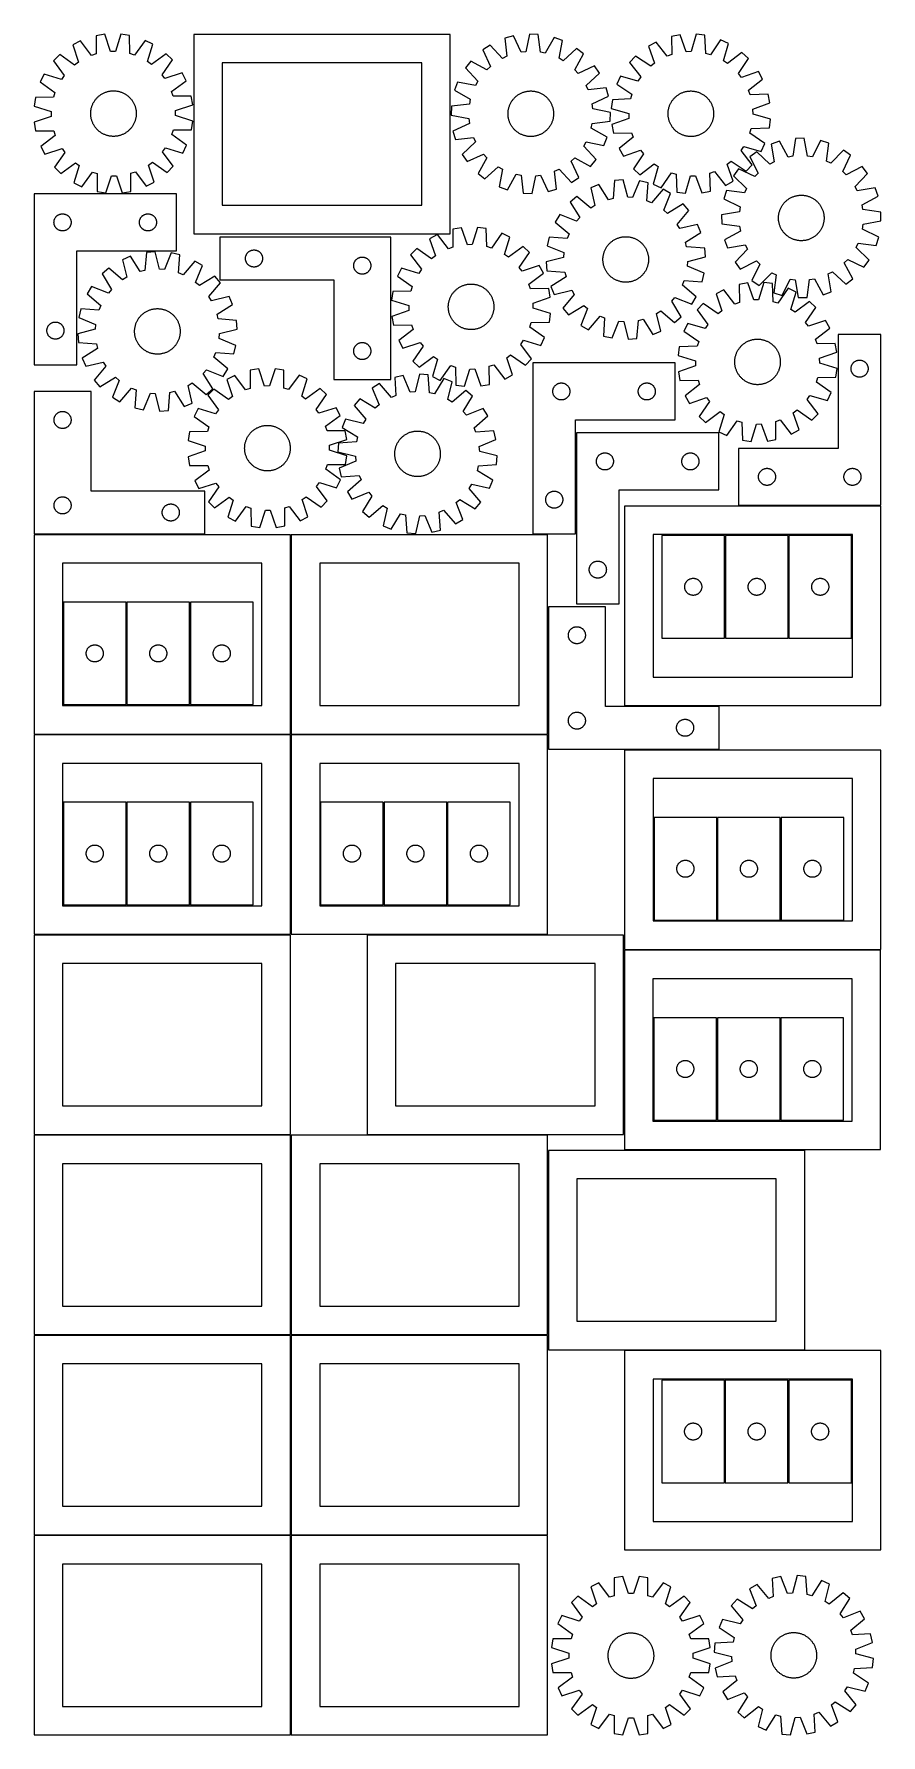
# Model space of a CAD drawing. Header units: millimetres. Extents: x 7 to 1493, y 7 to 2993.
import ezdxf

# ---------------------------------------------------------------- set-up
doc = ezdxf.new("R2010")
doc.units = ezdxf.units.MM
doc.layers.add('COMMON', color=5, linetype='CONTINUOUS', true_color=0x0000ff)
doc.layers.add('CUT', color=7, linetype='CONTINUOUS', true_color=0x000000)

msp = doc.modelspace()

# ---------------------------------------------------------------- linework, layer by layer
at = {"layer": 'COMMON'}
for p, q in [((958.060813, 2115.658461), (958.060813, 2292.817406)), ((1493.383224, 2164.958039), (1243.383224, 2164.958039)), ((306.599457, 2114.873916), (6.599457, 2114.873916)), ((457.274768, 1764.15846), (457.274768, 2114.123915)), ((908.024768, 2114.908461), (882.310812, 2114.908461)), ((1219.582721, 1932.610146), (1219.582721, 2112.610146)), ((1331.082722, 1932.610146), (1331.082722, 2112.610146)), ((168.884511, 1995.709015), (168.884511, 1815.709015)), ((280.384512, 1995.709015), (280.384512, 1815.709015)), ((456.524767, 1763.373915), (6.524767, 1763.373915)), ((908.024768, 1763.40846), (458.06798, 1763.40846)), ((908.817981, 1737.616119), (908.817981, 1762.658459)), ((168.884511, 1644.184235), (168.884511, 1464.184235)), ((280.384512, 1644.184235), (280.384512, 1464.184235)), ((620.409352, 1644.184235), (620.409352, 1464.184235)), ((731.909353, 1644.184235), (731.909353, 1464.184235)), ((1205.826635, 1437.542023), (1205.826635, 1617.542023)), ((1317.326635, 1617.542023), (1317.326635, 1437.542023)), ((456.524767, 1411.873914), (6.524767, 1411.873914)), ((1042.158983, 1384.413343), (1042.158983, 1061.049514)), ((1492.908984, 1385.163344), (1043.244844, 1385.163344)), ((1205.604588, 1265.973663), (1205.604588, 1085.973663)), ((1317.104589, 1265.973663), (1317.104589, 1085.973663)), ((457.299608, 709.549513), (457.299608, 1059.549513)), ((591.408983, 1060.299513), (908.049608, 1060.299513)), ((908.799608, 1032.892756), (908.799608, 709.549513)), ((457.274768, 358.049512), (457.274768, 708.024779)), ((908.024768, 708.799513), (458.049608, 708.799513)), ((1043.241722, 682.142755), (1359.549609, 682.142755)), ((1219.381977, 449.363747), (1219.381977, 629.363747)), ((1330.881978, 449.363747), (1330.881978, 629.363747)), ((456.524767, 357.274779), (6.524767, 357.274779)), ((457.274768, 6.549511), (457.274768, 356.524778)), ((908.024768, 357.299512), (458.024768, 357.299512))]:
    msp.add_line(p, q, dxfattribs=at)
at = {"layer": 'CUT'}
for p, q in [((130.617191, 2992.744473), (115.439982, 2990.218033)), ((115.439982, 2990.218033), (115.514736, 2958.453758)), ((140.83647, 2962.668883), (130.617191, 2992.744473)), ((159.155154, 2992.969089), (149.410548, 2962.736368)), ((174.37025, 2990.68186), (159.155154, 2992.969089)), ((174.795494, 2958.920344), (174.37025, 2990.68186)), ((737.08332, 2992.640193), (287.08332, 2992.640193)), ((287.08332, 2992.640193), (287.08332, 2642.640193)), ((737.08332, 2642.640193), (737.08332, 2992.640193)), ((848.106091, 2989.933153), (833.298851, 2985.752699)), ((861.571385, 2961.164062), (848.106091, 2989.933153)), ((876.4462, 2993.295301), (870.086019, 2962.174201)), ((891.820553, 2992.695461), (876.4462, 2993.295301)), ((895.736671, 2961.173424), (891.820553, 2992.695461)), ((919.812559, 2987.135478), (904.146719, 2959.502957)), ((934.249077, 2981.81406), (919.812559, 2987.135478)), ((1140.619184, 2991.952434), (1125.514859, 2989.021576)), ((1125.514859, 2989.021576), (1126.437877, 2957.270626)), ((1151.638012, 2962.160486), (1140.619184, 2991.952434)), ((1169.14097, 2992.9391), (1160.20723, 2962.456924)), ((1184.411722, 2991.059019), (1169.14097, 2992.9391)), ((1185.685032, 2959.320187), (1184.411722, 2991.059019)), ((51.758835, 2957.136981), (40.965219, 2946.172109)), ((77.704393, 2938.81206), (51.758835, 2957.136981)), ((88.368176, 2981.185695), (74.714506, 2974.092893)), ((74.714506, 2974.092893), (84.601302, 2943.906372)), ((107.381157, 2955.740041), (88.368176, 2981.185695)), ((115.514736, 2958.453758), (107.381157, 2955.740041)), ((149.410548, 2962.736368), (140.83647, 2962.668883)), ((182.970781, 2956.33499), (174.795494, 2958.920344)), ((201.580876, 2982.076767), (182.970781, 2956.33499)), ((215.3445, 2975.19976), (201.580876, 2982.076767)), ((205.934082, 2944.861356), (215.3445, 2975.19976)), ((238.564223, 2958.607284), (212.910324, 2939.876235)), ((249.529095, 2947.813669), (238.564223, 2958.607284)), ((807.384766, 2973.79753), (794.594076, 2965.245993)), ((794.594076, 2965.245993), (807.741105, 2936.330074)), ((829.081161, 2950.597504), (807.384766, 2973.79753)), ((833.298851, 2985.752699), (836.866908, 2954.18937)), ((870.086019, 2962.174201), (861.571385, 2961.164062)), ((904.146719, 2959.502957), (895.736671, 2961.173424)), ((928.232682, 2950.624675), (934.249077, 2981.81406)), ((959.152928, 2967.876197), (935.71491, 2946.437118)), ((955.878482, 2930.550398), (971.238464, 2958.354097)), ((971.238464, 2958.354097), (959.152928, 2967.876197)), ((1098.693925, 2979.269484), (1085.234544, 2971.814579)), ((1085.234544, 2971.814579), (1095.923969, 2941.90286)), ((1118.379671, 2954.340663), (1098.693925, 2979.269484)), ((1126.437877, 2957.270626), (1118.379671, 2954.340663)), ((1160.20723, 2962.456924), (1151.638012, 2962.160486)), ((1193.926447, 2956.954083), (1185.685032, 2959.320187)), ((1211.842449, 2983.183677), (1193.926447, 2956.954083)), ((1225.78482, 2976.676692), (1211.842449, 2983.183677)), ((1217.187971, 2946.097795), (1225.78482, 2976.676692)), ((1249.439377, 2960.710236), (1224.294856, 2941.300759)), ((1260.688591, 2950.213296), (1249.439377, 2960.710236)), ((40.965219, 2946.172109), (59.696268, 2920.51821)), ((84.601302, 2943.906372), (77.704393, 2938.81206)), ((212.910324, 2939.876235), (205.934082, 2944.861356)), ((231.204174, 2921.86811), (249.529095, 2947.813669)), ((687.08332, 2942.640193), (337.08332, 2942.640193)), ((337.08332, 2942.640193), (337.08332, 2692.640193)), ((687.08332, 2692.640193), (687.08332, 2942.640193)), ((773.642667, 2945.86806), (764.120568, 2933.782524)), ((764.120568, 2933.782524), (785.559646, 2910.344506)), ((801.446367, 2930.508078), (773.642667, 2945.86806)), ((807.741105, 2936.330074), (801.446367, 2930.508078)), ((836.866908, 2954.18937), (829.081161, 2950.597504)), ((935.71491, 2946.437118), (928.232682, 2950.624675)), ((961.700478, 2924.25566), (955.878482, 2930.550398)), ((990.616397, 2937.402689), (961.700478, 2924.25566)), ((999.167934, 2924.611998), (990.616397, 2937.402689)), ((1062.739881, 2954.251664), (1052.242941, 2943.002451)), ((1052.242941, 2943.002451), (1071.652419, 2917.857929)), ((1089.165568, 2936.626176), (1062.739881, 2954.251664)), ((1095.923969, 2941.90286), (1089.165568, 2936.626176)), ((1224.294856, 2941.300759), (1217.187971, 2946.097795)), ((1243.063103, 2923.787609), (1260.688591, 2950.213296)), ((1278.251506, 2927.718634), (1248.339787, 2917.029208)), ((1285.706411, 2914.259253), (1278.251506, 2927.718634)), ((24.372743, 2922.952386), (17.495736, 2909.188762)), ((17.495736, 2909.188762), (43.237514, 2890.578667)), ((54.711148, 2913.541968), (24.372743, 2922.952386)), ((59.696268, 2920.51821), (54.711148, 2913.541968)), ((236.298487, 2914.971202), (231.204174, 2921.86811)), ((266.485007, 2924.857997), (236.298487, 2914.971202)), ((248.132155, 2892.191347), (273.577809, 2911.204327)), ((273.577809, 2911.204327), (266.485007, 2924.857997)), ((750.182705, 2908.878673), (744.861286, 2894.442155)), ((781.37209, 2902.862278), (750.182705, 2908.878673)), ((785.559646, 2910.344506), (781.37209, 2902.862278)), ((975.967908, 2902.915604), (999.167934, 2924.611998)), ((979.559774, 2895.129856), (975.967908, 2902.915604)), ((1011.123103, 2898.697914), (979.559774, 2895.129856)), ((1015.303557, 2883.890674), (1011.123103, 2898.697914)), ((1036.276485, 2919.347893), (1029.7695, 2905.405523)), ((1029.7695, 2905.405523), (1055.999094, 2887.48952)), ((1066.855382, 2910.751044), (1036.276485, 2919.347893)), ((1071.652419, 2917.857929), (1066.855382, 2910.751044)), ((1248.339787, 2917.029208), (1243.063103, 2923.787609)), ((1260.777589, 2894.573506), (1285.706411, 2914.259253)), ((8.890643, 2881.978136), (6.603415, 2866.76304)), ((40.652159, 2882.40338), (8.890643, 2881.978136)), ((43.237514, 2890.578667), (40.652159, 2882.40338)), ((108.138679, 2866.546262), (108.564312, 2867.728566)), ((108.564312, 2867.728566), (109.026873, 2868.896917)), ((109.026873, 2868.896917), (109.525904, 2870.050163)), ((109.525904, 2870.050163), (110.060913, 2871.187164)), ((110.060913, 2871.187164), (110.631372, 2872.306799)), ((110.631372, 2872.306799), (111.236719, 2873.407964)), ((111.236719, 2873.407964), (111.876355, 2874.48957)), ((111.876355, 2874.48957), (112.549649, 2875.550551)), ((112.549649, 2875.550551), (113.255938, 2876.58986)), ((113.255938, 2876.58986), (113.994523, 2877.606472)), ((113.994523, 2877.606472), (114.764676, 2878.599382)), ((114.764676, 2878.599382), (115.565638, 2879.567611)), ((115.565638, 2879.567611), (116.396617, 2880.510203)), ((116.396617, 2880.510203), (117.256794, 2881.426229)), ((117.256794, 2881.426229), (118.145319, 2882.314784)), ((118.145319, 2882.314784), (119.061316, 2883.174991)), ((119.061316, 2883.174991), (120.003881, 2884.006001)), ((120.003881, 2884.006001), (120.972083, 2884.806995)), ((120.972083, 2884.806995), (121.964968, 2885.577182)), ((121.964968, 2885.577182), (122.981554, 2886.315801)), ((122.981554, 2886.315801), (124.02084, 2887.022124)), ((124.02084, 2887.022124), (125.081799, 2887.695454)), ((125.081799, 2887.695454), (126.163384, 2888.335126)), ((126.163384, 2888.335126), (127.264528, 2888.940509)), ((127.264528, 2888.940509), (128.384145, 2889.511005)), ((128.384145, 2889.511005), (129.521128, 2890.046052)), ((129.521128, 2890.046052), (130.674357, 2890.545121)), ((130.674357, 2890.545121), (131.842693, 2891.007721)), ((131.842693, 2891.007721), (133.024983, 2891.433394)), ((133.024983, 2891.433394), (134.22006, 2891.82172)), ((134.22006, 2891.82172), (135.426745, 2892.172316)), ((135.426745, 2892.172316), (136.643847, 2892.484836)), ((136.643847, 2892.484836), (137.870165, 2892.758972)), ((137.870165, 2892.758972), (139.104489, 2892.994453)), ((139.104489, 2892.994453), (140.345601, 2893.191047)), ((140.345601, 2893.191047), (141.592275, 2893.34856)), ((141.592275, 2893.34856), (142.843282, 2893.466836)), ((142.843282, 2893.466836), (144.097386, 2893.545758)), ((144.097386, 2893.545758), (145.353351, 2893.58525)), ((145.353351, 2893.58525), (146.609936, 2893.58527)), ((146.609936, 2893.58527), (147.865902, 2893.545821)), ((147.865902, 2893.545821), (149.120009, 2893.46694)), ((149.120009, 2893.46694), (150.37102, 2893.348706)), ((150.37102, 2893.348706), (151.617699, 2893.191235)), ((151.617699, 2893.191235), (152.858817, 2892.994682)), ((152.858817, 2892.994682), (154.093149, 2892.759242)), ((154.093149, 2892.759242), (155.319476, 2892.485147)), ((155.319476, 2892.485147), (156.536589, 2892.172667)), ((156.536589, 2892.172667), (157.743286, 2891.822111)), ((157.743286, 2891.822111), (158.938376, 2891.433825)), ((158.938376, 2891.433825), (160.12068, 2891.008191)), ((160.12068, 2891.008191), (161.289031, 2890.545631)), ((161.289031, 2890.545631), (162.442277, 2890.0466)), ((162.442277, 2890.0466), (163.579278, 2889.51159)), ((163.579278, 2889.51159), (164.698913, 2888.941131)), ((164.698913, 2888.941131), (165.800078, 2888.335785)), ((165.800078, 2888.335785), (166.881684, 2887.696149)), ((166.881684, 2887.696149), (167.942665, 2887.022854)), ((167.942665, 2887.022854), (168.981975, 2886.316566)), ((168.981975, 2886.316566), (169.998586, 2885.577981)), ((169.998586, 2885.577981), (170.991496, 2884.807827)), ((170.991496, 2884.807827), (171.959725, 2884.006865)), ((171.959725, 2884.006865), (172.902317, 2883.175886)), ((172.902317, 2883.175886), (173.818343, 2882.31571)), ((173.818343, 2882.31571), (174.706898, 2881.427184)), ((174.706898, 2881.427184), (175.567105, 2880.511187)), ((175.567105, 2880.511187), (176.398115, 2879.568623)), ((176.398115, 2879.568623), (177.199109, 2878.60042)), ((177.199109, 2878.60042), (177.969296, 2877.607536)), ((177.969296, 2877.607536), (178.707915, 2876.590949)), ((178.707915, 2876.590949), (179.414238, 2875.551664)), ((179.414238, 2875.551664), (180.087568, 2874.490705)), ((180.087568, 2874.490705), (180.72724, 2873.409119)), ((180.72724, 2873.409119), (181.332623, 2872.307975)), ((181.332623, 2872.307975), (181.903119, 2871.188359)), ((181.903119, 2871.188359), (182.438166, 2870.051375)), ((182.438166, 2870.051375), (182.937235, 2868.898147)), ((182.937235, 2868.898147), (183.399835, 2867.729811)), ((183.399835, 2867.729811), (183.825508, 2866.547521)), ((250.845872, 2884.057768), (248.132155, 2892.191347)), ((282.610147, 2884.132521), (250.845872, 2884.057768)), ((255.060998, 2858.736033), (285.136587, 2868.955313)), ((285.136587, 2868.955313), (282.610147, 2884.132521)), ((770.82334, 2870.366267), (739.301304, 2866.450149)), ((744.861286, 2894.442155), (772.493807, 2878.776315)), ((772.493807, 2878.776315), (770.82334, 2870.366267)), ((841.044642, 2866.852383), (841.488491, 2868.02797)), ((841.488491, 2868.02797), (841.969047, 2869.189035)), ((841.969047, 2869.189035), (842.485837, 2870.334433)), ((842.485837, 2870.334433), (843.038348, 2871.463033)), ((843.038348, 2871.463033), (843.626038, 2872.573721)), ((843.626038, 2872.573721), (844.248325, 2873.665401)), ((844.248325, 2873.665401), (844.904595, 2874.736996)), ((844.904595, 2874.736996), (845.594201, 2875.787449)), ((845.594201, 2875.787449), (846.316463, 2876.815722)), ((846.316463, 2876.815722), (847.070667, 2877.8208)), ((847.070667, 2877.8208), (847.856069, 2878.801693)), ((847.856069, 2878.801693), (848.671894, 2879.757432)), ((848.671894, 2879.757432), (849.517337, 2880.687073)), ((849.517337, 2880.687073), (850.391563, 2881.5897)), ((850.391563, 2881.5897), (851.293711, 2882.464421)), ((851.293711, 2882.464421), (852.222888, 2883.310373)), ((852.222888, 2883.310373), (853.17818, 2884.126722)), ((853.17818, 2884.126722), (854.158642, 2884.912661)), ((854.158642, 2884.912661), (855.163307, 2885.667416)), ((855.163307, 2885.667416), (856.191184, 2886.390241)), ((856.191184, 2886.390241), (857.241258, 2887.080423)), ((857.241258, 2887.080423), (858.312494, 2887.73728)), ((858.312494, 2887.73728), (859.403833, 2888.360166)), ((859.403833, 2888.360166), (860.514198, 2888.948464)), ((860.514198, 2888.948464), (861.642495, 2889.501594)), ((861.642495, 2889.501594), (862.787609, 2890.019011)), ((862.787609, 2890.019011), (863.948411, 2890.500203)), ((863.948411, 2890.500203), (865.123755, 2890.944697)), ((865.123755, 2890.944697), (866.31248, 2891.352052)), ((866.31248, 2891.352052), (867.513414, 2891.721868)), ((867.513414, 2891.721868), (868.725372, 2892.053779)), ((868.725372, 2892.053779), (869.947158, 2892.347458)), ((869.947158, 2892.347458), (871.177565, 2892.602615)), ((871.177565, 2892.602615), (872.41538, 2892.818998)), ((872.41538, 2892.818998), (873.65938, 2892.996393)), ((873.65938, 2892.996393), (874.908339, 2893.134626)), ((874.908339, 2893.134626), (876.161024, 2893.23356)), ((876.161024, 2893.23356), (877.416198, 2893.293097)), ((877.416198, 2893.293097), (878.672623, 2893.313179)), ((878.672623, 2893.313179), (879.929059, 2893.293786)), ((879.929059, 2893.293786), (881.184265, 2893.234936)), ((881.184265, 2893.234936), (882.437004, 2893.136689)), ((882.437004, 2893.136689), (883.686039, 2892.999141)), ((883.686039, 2892.999141), (884.930136, 2892.822427)), ((884.930136, 2892.822427), (886.168069, 2892.606723)), ((886.168069, 2892.606723), (887.398616, 2892.352241)), ((887.398616, 2892.352241), (888.620562, 2892.059231)), ((888.620562, 2892.059231), (889.832702, 2891.727985)), ((889.832702, 2891.727985), (891.033839, 2891.358827)), ((891.033839, 2891.358827), (892.222787, 2890.952123)), ((892.222787, 2890.952123), (893.398374, 2890.508274)), ((893.398374, 2890.508274), (894.55944, 2890.027717)), ((894.55944, 2890.027717), (895.704837, 2889.510928)), ((895.704837, 2889.510928), (896.833437, 2888.958416)), ((896.833437, 2888.958416), (897.944125, 2888.370727)), ((897.944125, 2888.370727), (899.035805, 2887.74844)), ((899.035805, 2887.74844), (900.1074, 2887.09217)), ((900.1074, 2887.09217), (901.157853, 2886.402563)), ((901.157853, 2886.402563), (902.186126, 2885.680302)), ((902.186126, 2885.680302), (903.191204, 2884.926098)), ((903.191204, 2884.926098), (904.172097, 2884.140696)), ((904.172097, 2884.140696), (905.127836, 2883.324871)), ((905.127836, 2883.324871), (906.057477, 2882.479428)), ((906.057477, 2882.479428), (906.960104, 2881.605201)), ((906.960104, 2881.605201), (907.834825, 2880.703054)), ((907.834825, 2880.703054), (908.680777, 2879.773876)), ((908.680777, 2879.773876), (909.497126, 2878.818585)), ((909.497126, 2878.818585), (910.283065, 2877.838123)), ((910.283065, 2877.838123), (911.03782, 2876.833458)), ((911.03782, 2876.833458), (911.760645, 2875.805581)), ((911.760645, 2875.805581), (912.450827, 2874.755506)), ((912.450827, 2874.755506), (913.107684, 2873.684271)), ((913.107684, 2873.684271), (913.73057, 2872.592932)), ((913.73057, 2872.592932), (914.318868, 2871.482566)), ((914.318868, 2871.482566), (914.871998, 2870.35427)), ((914.871998, 2870.35427), (915.389415, 2869.209155)), ((915.389415, 2869.209155), (915.870607, 2868.048354)), ((915.870607, 2868.048354), (916.315101, 2866.87301)), ((986.534466, 2870.42538), (1015.303557, 2883.890674)), ((987.544605, 2861.910746), (986.534466, 2870.42538)), ((1021.894159, 2877.974795), (1020.014078, 2862.704044)), ((1053.63299, 2879.248105), (1021.894159, 2877.974795)), ((1055.999094, 2887.48952), (1053.63299, 2879.248105)), ((1121.912824, 2866.392176), (1122.344018, 2867.572463)), ((1122.344018, 2867.572463), (1122.812073, 2868.738624)), ((1122.812073, 2868.738624), (1123.316527, 2869.889508)), ((1123.316527, 2869.889508), (1123.856882, 2871.023978)), ((1123.856882, 2871.023978), (1124.432604, 2872.140916)), ((1124.432604, 2872.140916), (1125.043127, 2873.239219)), ((1125.043127, 2873.239219), (1125.687847, 2874.317803)), ((1125.687847, 2874.317803), (1126.366128, 2875.375603)), ((1126.366128, 2875.375603), (1127.077301, 2876.411576)), ((1127.077301, 2876.411576), (1127.820663, 2877.4247)), ((1127.820663, 2877.4247), (1128.595481, 2878.413974)), ((1128.595481, 2878.413974), (1129.400992, 2879.378422)), ((1129.400992, 2879.378422), (1130.236398, 2880.317093)), ((1130.236398, 2880.317093), (1131.100877, 2881.229059)), ((1131.100877, 2881.229059), (1131.993575, 2882.113422)), ((1131.993575, 2882.113422), (1132.91361, 2882.969308)), ((1132.91361, 2882.969308), (1133.860076, 2883.795873)), ((1133.860076, 2883.795873), (1134.832038, 2884.592301)), ((1134.832038, 2884.592301), (1135.828537, 2885.357805)), ((1135.828537, 2885.357805), (1136.848589, 2886.091631)), ((1136.848589, 2886.091631), (1137.891187, 2886.793055)), ((1137.891187, 2886.793055), (1138.955304, 2887.461383)), ((1138.955304, 2887.461383), (1140.039888, 2888.095957)), ((1140.039888, 2888.095957), (1141.143869, 2888.696151)), ((1141.143869, 2888.696151), (1142.266159, 2889.261371)), ((1142.266159, 2889.261371), (1143.405648, 2889.79106)), ((1143.405648, 2889.79106), (1144.561213, 2890.284696)), ((1144.561213, 2890.284696), (1145.731713, 2890.741791)), ((1145.731713, 2890.741791), (1146.915994, 2891.161894)), ((1146.915994, 2891.161894), (1148.112886, 2891.544591)), ((1148.112886, 2891.544591), (1149.321208, 2891.889503)), ((1149.321208, 2891.889503), (1150.539767, 2892.196291)), ((1150.539767, 2892.196291), (1151.767362, 2892.464652)), ((1151.767362, 2892.464652), (1153.002781, 2892.694321)), ((1153.002781, 2892.694321), (1154.244804, 2892.885071)), ((1154.244804, 2892.885071), (1155.492206, 2893.036714)), ((1155.492206, 2893.036714), (1156.743755, 2893.1491)), ((1156.743755, 2893.1491), (1157.998217, 2893.222119)), ((1157.998217, 2893.222119), (1159.254354, 2893.255698)), ((1159.254354, 2893.255698), (1160.510926, 2893.249804)), ((1160.510926, 2893.249804), (1161.766692, 2893.204443)), ((1161.766692, 2893.204443), (1163.020414, 2893.11966)), ((1163.020414, 2893.11966), (1164.270854, 2892.995539)), ((1164.270854, 2892.995539), (1165.516779, 2892.832202)), ((1165.516779, 2892.832202), (1166.756958, 2892.629809)), ((1166.756958, 2892.629809), (1167.990167, 2892.388562)), ((1167.990167, 2892.388562), (1169.215191, 2892.108698)), ((1169.215191, 2892.108698), (1170.430819, 2891.790492)), ((1170.430819, 2891.790492), (1171.635853, 2891.43426)), ((1171.635853, 2891.43426), (1172.829102, 2891.040353)), ((1172.829102, 2891.040353), (1174.00939, 2890.609159)), ((1174.00939, 2890.609159), (1175.175551, 2890.141105)), ((1175.175551, 2890.141105), (1176.326435, 2889.636651)), ((1176.326435, 2889.636651), (1177.460905, 2889.096296)), ((1177.460905, 2889.096296), (1178.577843, 2888.520573)), ((1178.577843, 2888.520573), (1179.676146, 2887.91005)), ((1179.676146, 2887.91005), (1180.754729, 2887.26533)), ((1180.754729, 2887.26533), (1181.81253, 2886.587049)), ((1181.81253, 2886.587049), (1182.848503, 2885.875877)), ((1182.848503, 2885.875877), (1183.861626, 2885.132515)), ((1183.861626, 2885.132515), (1184.8509, 2884.357696)), ((1184.8509, 2884.357696), (1185.815349, 2883.552186)), ((1185.815349, 2883.552186), (1186.754019, 2882.716779)), ((1186.754019, 2882.716779), (1187.665986, 2881.852301)), ((1187.665986, 2881.852301), (1188.550349, 2880.959603)), ((1188.550349, 2880.959603), (1189.406235, 2880.039567)), ((1189.406235, 2880.039567), (1190.2328, 2879.093101)), ((1190.2328, 2879.093101), (1191.029227, 2878.121139)), ((1191.029227, 2878.121139), (1191.794732, 2877.124641)), ((1191.794732, 2877.124641), (1192.528558, 2876.104589)), ((1192.528558, 2876.104589), (1193.229981, 2875.06199)), ((1193.229981, 2875.06199), (1193.89831, 2873.997874)), ((1193.89831, 2873.997874), (1194.532884, 2872.913289)), ((1194.532884, 2872.913289), (1195.133077, 2871.809308)), ((1195.133077, 2871.809308), (1195.698297, 2870.687019)), ((1195.698297, 2870.687019), (1196.227987, 2869.54753)), ((1196.227987, 2869.54753), (1196.721622, 2868.391964)), ((1196.721622, 2868.391964), (1197.178717, 2867.221464)), ((1263.707553, 2886.5153), (1260.777589, 2894.573506)), ((1295.458502, 2887.438318), (1263.707553, 2886.5153)), ((1268.597412, 2861.315166), (1298.389361, 2872.333994)), ((1298.389361, 2872.333994), (1295.458502, 2887.438318)), ((6.603415, 2866.76304), (36.836135, 2857.018434)), ((36.90362, 2848.444356), (6.828031, 2838.225077)), ((6.828031, 2838.225077), (9.35447, 2823.047868)), ((36.836135, 2857.018434), (36.90362, 2848.444356)), ((105.987233, 2854.217822), (106.026682, 2855.473788)), ((105.987254, 2852.961237), (105.987233, 2854.217822)), ((106.026745, 2851.705272), (105.987254, 2852.961237)), ((106.026682, 2855.473788), (106.105563, 2856.727895)), ((106.105668, 2850.451168), (106.026745, 2851.705272)), ((106.105563, 2856.727895), (106.223798, 2857.978906)), ((106.223944, 2849.200161), (106.105668, 2850.451168)), ((106.223798, 2857.978906), (106.381269, 2859.225585)), ((106.381456, 2847.953487), (106.223944, 2849.200161)), ((106.381269, 2859.225585), (106.577821, 2860.466703)), ((106.57805, 2846.712375), (106.381456, 2847.953487)), ((106.577821, 2860.466703), (106.813261, 2861.701035)), ((106.813531, 2845.478051), (106.57805, 2846.712375)), ((106.813261, 2861.701035), (107.087357, 2862.927362)), ((107.087667, 2844.251733), (106.813531, 2845.478051)), ((107.087357, 2862.927362), (107.399836, 2864.144475)), ((107.400188, 2843.034631), (107.087667, 2844.251733)), ((107.399836, 2864.144475), (107.750393, 2865.351172)), ((107.750784, 2841.827946), (107.400188, 2843.034631)), ((107.750393, 2865.351172), (108.138679, 2866.546262)), ((108.13911, 2840.632869), (107.750784, 2841.827946)), ((108.564783, 2839.450579), (108.13911, 2840.632869)), ((109.027382, 2838.282243), (108.564783, 2839.450579)), ((109.526451, 2837.129014), (109.027382, 2838.282243)), ((182.937745, 2838.283472), (182.438714, 2837.130227)), ((183.400305, 2839.451823), (182.937745, 2838.283472)), ((183.825939, 2840.634127), (183.400305, 2839.451823)), ((183.825508, 2866.547521), (184.213834, 2865.352444)), ((184.214225, 2841.829218), (183.825939, 2840.634127)), ((184.213834, 2865.352444), (184.56443, 2864.145758)), ((184.564781, 2843.035914), (184.214225, 2841.829218)), ((184.56443, 2864.145758), (184.87695, 2862.928656)), ((184.877261, 2844.253027), (184.564781, 2843.035914)), ((184.87695, 2862.928656), (185.151086, 2861.702338)), ((185.151356, 2845.479354), (184.877261, 2844.253027)), ((185.151086, 2861.702338), (185.386567, 2860.468014)), ((185.386796, 2846.713686), (185.151356, 2845.479354)), ((185.386567, 2860.468014), (185.583161, 2859.226903)), ((185.583349, 2847.954804), (185.386796, 2846.713686)), ((185.583161, 2859.226903), (185.740674, 2857.980228)), ((185.74082, 2849.201484), (185.583349, 2847.954804)), ((185.740674, 2857.980228), (185.85895, 2856.729222)), ((185.859054, 2850.452494), (185.74082, 2849.201484)), ((185.85895, 2856.729222), (185.937872, 2855.475117)), ((185.937935, 2851.706601), (185.859054, 2850.452494)), ((185.937872, 2855.475117), (185.977364, 2854.219153)), ((185.977385, 2852.962567), (185.937935, 2851.706601)), ((185.977364, 2854.219153), (185.977385, 2852.962567)), ((255.128482, 2850.161955), (255.060998, 2858.736033)), ((285.361203, 2840.417349), (255.128482, 2850.161955)), ((283.073974, 2825.202254), (285.361203, 2840.417349)), ((739.301304, 2866.450149), (738.701464, 2851.075796)), ((738.701464, 2851.075796), (769.822564, 2844.715615)), ((769.822564, 2844.715615), (770.832703, 2836.200981)), ((838.683586, 2853.302219), (838.702979, 2854.558655)), ((838.703668, 2852.045794), (838.683586, 2853.302219)), ((838.702979, 2854.558655), (838.761829, 2855.813861)), ((838.763205, 2850.79062), (838.703668, 2852.045794)), ((838.761829, 2855.813861), (838.860076, 2857.0666)), ((838.862139, 2849.537935), (838.763205, 2850.79062)), ((838.860076, 2857.0666), (838.997624, 2858.315635)), ((839.000372, 2848.288976), (838.862139, 2849.537935)), ((838.997624, 2858.315635), (839.174338, 2859.559732)), ((839.177767, 2847.044976), (839.000372, 2848.288976)), ((839.174338, 2859.559732), (839.390042, 2860.797665)), ((839.39415, 2845.807161), (839.177767, 2847.044976)), ((839.390042, 2860.797665), (839.644524, 2862.028212)), ((839.649307, 2844.576754), (839.39415, 2845.807161)), ((839.644524, 2862.028212), (839.937533, 2863.250158)), ((839.942985, 2843.354968), (839.649307, 2844.576754)), ((839.937533, 2863.250158), (840.26878, 2864.462298)), ((840.274897, 2842.14301), (839.942985, 2843.354968)), ((840.26878, 2864.462298), (840.637938, 2865.663435)), ((840.644712, 2840.942076), (840.274897, 2842.14301)), ((840.637938, 2865.663435), (841.044642, 2866.852383)), ((841.052068, 2839.753351), (840.644712, 2840.942076)), ((841.496562, 2838.578007), (841.052068, 2839.753351)), ((841.977754, 2837.417205), (841.496562, 2838.578007)), ((915.878678, 2838.598391), (915.398121, 2837.437325)), ((916.322527, 2839.773977), (915.878678, 2838.598391)), ((916.315101, 2866.87301), (916.722456, 2865.684285)), ((916.729231, 2840.962926), (916.322527, 2839.773977)), ((916.722456, 2865.684285), (917.092272, 2864.48335)), ((917.098389, 2842.164063), (916.729231, 2840.962926)), ((917.092272, 2864.48335), (917.424183, 2863.271393)), ((917.429635, 2843.376202), (917.098389, 2842.164063)), ((917.424183, 2863.271393), (917.717862, 2862.049607)), ((917.722645, 2844.598149), (917.429635, 2843.376202)), ((917.717862, 2862.049607), (917.973019, 2860.8192)), ((917.977127, 2845.828695), (917.722645, 2844.598149)), ((917.973019, 2860.8192), (918.189402, 2859.581385)), ((918.192831, 2847.066629), (917.977127, 2845.828695)), ((918.189402, 2859.581385), (918.366797, 2858.337385)), ((918.369545, 2848.310726), (918.192831, 2847.066629)), ((918.366797, 2858.337385), (918.50503, 2857.088426)), ((918.507093, 2849.559761), (918.369545, 2848.310726)), ((918.50503, 2857.088426), (918.603964, 2855.835741)), ((918.60534, 2850.8125), (918.507093, 2849.559761)), ((918.603964, 2855.835741), (918.663501, 2854.580567)), ((918.66419, 2852.067706), (918.60534, 2850.8125)), ((918.663501, 2854.580567), (918.683583, 2853.324142)), ((918.683583, 2853.324142), (918.66419, 2852.067706)), ((986.543828, 2836.260094), (1018.065865, 2840.176212)), ((1018.665705, 2855.550565), (987.544605, 2861.910746)), ((1018.065865, 2840.176212), (1018.665705, 2855.550565)), ((1020.014078, 2862.704044), (1050.496253, 2853.770303)), ((1050.792692, 2845.201085), (1021.000743, 2834.182257)), ((1050.496253, 2853.770303), (1050.792692, 2845.201085)), ((1119.69748, 2852.817427), (1119.703374, 2854.073999)), ((1119.731059, 2851.561291), (1119.69748, 2852.817427)), ((1119.703374, 2854.073999), (1119.748734, 2855.329765)), ((1119.804078, 2850.306829), (1119.731059, 2851.561291)), ((1119.748734, 2855.329765), (1119.833517, 2856.583487)), ((1119.916464, 2849.055279), (1119.804078, 2850.306829)), ((1119.833517, 2856.583487), (1119.957638, 2857.833927)), ((1120.068107, 2847.807877), (1119.916464, 2849.055279)), ((1119.957638, 2857.833927), (1120.120976, 2859.079852)), ((1120.258857, 2846.565854), (1120.068107, 2847.807877)), ((1120.120976, 2859.079852), (1120.323368, 2860.320031)), ((1120.488525, 2845.330436), (1120.258857, 2846.565854)), ((1120.323368, 2860.320031), (1120.564616, 2861.553241)), ((1120.756886, 2844.102841), (1120.488525, 2845.330436)), ((1120.564616, 2861.553241), (1120.84448, 2862.778264)), ((1121.063674, 2842.884281), (1120.756886, 2844.102841)), ((1120.84448, 2862.778264), (1121.162685, 2863.993893)), ((1121.408587, 2841.675959), (1121.063674, 2842.884281)), ((1121.162685, 2863.993893), (1121.518917, 2865.198926)), ((1121.791284, 2840.479067), (1121.408587, 2841.675959)), ((1121.518917, 2865.198926), (1121.912824, 2866.392176)), ((1122.211387, 2839.294787), (1121.791284, 2840.479067)), ((1122.668482, 2838.124286), (1122.211387, 2839.294787)), ((1123.162117, 2836.968721), (1122.668482, 2838.124286)), ((1196.578031, 2837.777627), (1196.073578, 2836.626743)), ((1197.046086, 2838.943788), (1196.578031, 2837.777627)), ((1197.47728, 2840.124075), (1197.046086, 2838.943788)), ((1197.178717, 2867.221464), (1197.598821, 2866.037184)), ((1197.871187, 2841.317325), (1197.47728, 2840.124075)), ((1197.598821, 2866.037184), (1197.981517, 2864.840292)), ((1198.227419, 2842.522358), (1197.871187, 2841.317325)), ((1197.981517, 2864.840292), (1198.32643, 2863.63197)), ((1198.545624, 2843.737986), (1198.227419, 2842.522358)), ((1198.32643, 2863.63197), (1198.633218, 2862.41341)), ((1198.825489, 2844.96301), (1198.545624, 2843.737986)), ((1198.633218, 2862.41341), (1198.901579, 2861.185815)), ((1199.066736, 2846.19622), (1198.825489, 2844.96301)), ((1198.901579, 2861.185815), (1199.131247, 2859.950397)), ((1199.269128, 2847.436399), (1199.066736, 2846.19622)), ((1199.131247, 2859.950397), (1199.321997, 2858.708373)), ((1199.432466, 2848.682323), (1199.269128, 2847.436399)), ((1199.321997, 2858.708373), (1199.47364, 2857.460972)), ((1199.556587, 2849.932764), (1199.432466, 2848.682323)), ((1199.47364, 2857.460972), (1199.586027, 2856.209422)), ((1199.64137, 2851.186485), (1199.556587, 2849.932764)), ((1199.586027, 2856.209422), (1199.659045, 2854.95496)), ((1199.686731, 2852.442252), (1199.64137, 2851.186485)), ((1199.659045, 2854.95496), (1199.692624, 2853.698823)), ((1199.692624, 2853.698823), (1199.686731, 2852.442252)), ((1268.893851, 2852.745948), (1268.597412, 2861.315166)), ((1299.376027, 2843.812207), (1268.893851, 2852.745948)), ((1297.495946, 2828.541456), (1299.376027, 2843.812207)), ((9.35447, 2823.047868), (41.118745, 2823.122622)), ((43.832463, 2814.989043), (18.386808, 2795.976062)), ((41.118745, 2823.122622), (43.832463, 2814.989043)), ((110.061498, 2835.99203), (109.526451, 2837.129014)), ((110.631995, 2834.872414), (110.061498, 2835.99203)), ((111.237378, 2833.77127), (110.631995, 2834.872414)), ((111.87705, 2832.689685), (111.237378, 2833.77127)), ((112.55038, 2831.628726), (111.87705, 2832.689685)), ((113.256703, 2830.58944), (112.55038, 2831.628726)), ((113.995322, 2829.572854), (113.256703, 2830.58944)), ((114.765508, 2828.579969), (113.995322, 2829.572854)), ((115.566502, 2827.611767), (114.765508, 2828.579969)), ((116.397513, 2826.669202), (115.566502, 2827.611767)), ((117.25772, 2825.753205), (116.397513, 2826.669202)), ((118.146275, 2824.86468), (117.25772, 2825.753205)), ((119.0623, 2824.004503), (118.146275, 2824.86468)), ((120.004893, 2823.173524), (119.0623, 2824.004503)), ((120.973122, 2822.372562), (120.004893, 2823.173524)), ((121.966032, 2821.602409), (120.973122, 2822.372562)), ((122.982643, 2820.863823), (121.966032, 2821.602409)), ((124.021952, 2820.157535), (122.982643, 2820.863823)), ((125.082933, 2819.484241), (124.021952, 2820.157535)), ((126.16454, 2818.844605), (125.082933, 2819.484241)), ((127.265704, 2818.239258), (126.16454, 2818.844605)), ((128.385339, 2817.668799), (127.265704, 2818.239258)), ((129.522341, 2817.13379), (128.385339, 2817.668799)), ((130.675586, 2816.634759), (129.522341, 2817.13379)), ((131.843937, 2816.172198), (130.675586, 2816.634759)), ((133.026241, 2815.746565), (131.843937, 2816.172198)), ((134.221332, 2815.358279), (133.026241, 2815.746565)), ((135.428029, 2815.007722), (134.221332, 2815.358279)), ((136.645141, 2814.695243), (135.428029, 2815.007722)), ((137.871468, 2814.421147), (136.645141, 2814.695243)), ((139.1058, 2814.185707), (137.871468, 2814.421147)), ((140.346918, 2813.989155), (139.1058, 2814.185707)), ((141.593598, 2813.831683), (140.346918, 2813.989155)), ((142.844608, 2813.713449), (141.593598, 2813.831683)), ((144.098715, 2813.634568), (142.844608, 2813.713449)), ((145.354681, 2813.595119), (144.098715, 2813.634568)), ((146.611267, 2813.59514), (145.354681, 2813.595119)), ((147.867231, 2813.634631), (146.611267, 2813.59514)), ((149.121336, 2813.713554), (147.867231, 2813.634631)), ((150.372343, 2813.83183), (149.121336, 2813.713554)), ((151.619017, 2813.989342), (150.372343, 2813.83183)), ((152.860128, 2814.185936), (151.619017, 2813.989342)), ((154.094452, 2814.421417), (152.860128, 2814.185936)), ((155.32077, 2814.695553), (154.094452, 2814.421417)), ((156.537873, 2815.008074), (155.32077, 2814.695553)), ((157.744558, 2815.35867), (156.537873, 2815.008074)), ((158.939635, 2815.746996), (157.744558, 2815.35867)), ((160.121925, 2816.172669), (158.939635, 2815.746996)), ((161.290261, 2816.635268), (160.121925, 2816.172669)), ((162.443489, 2817.134337), (161.290261, 2816.635268)), ((163.580473, 2817.669384), (162.443489, 2817.134337)), ((164.700089, 2818.239881), (163.580473, 2817.669384)), ((165.801233, 2818.845264), (164.700089, 2818.239881)), ((166.882819, 2819.484936), (165.801233, 2818.845264)), ((167.943778, 2820.158266), (166.882819, 2819.484936)), ((168.983063, 2820.864589), (167.943778, 2820.158266)), ((169.99965, 2821.603208), (168.983063, 2820.864589)), ((170.992534, 2822.373394), (169.99965, 2821.603208)), ((171.960737, 2823.174388), (170.992534, 2822.373394)), ((172.903301, 2824.005399), (171.960737, 2823.174388)), ((173.819298, 2824.865606), (172.903301, 2824.005399)), ((174.707824, 2825.754161), (173.819298, 2824.865606)), ((175.568, 2826.670186), (174.707824, 2825.754161)), ((176.398979, 2827.612779), (175.568, 2826.670186)), ((177.199941, 2828.581008), (176.398979, 2827.612779)), ((177.970095, 2829.573918), (177.199941, 2828.581008)), ((178.70868, 2830.590529), (177.970095, 2829.573918)), ((179.414968, 2831.629838), (178.70868, 2830.590529)), ((180.088263, 2832.690819), (179.414968, 2831.629838)), ((180.727899, 2833.772426), (180.088263, 2832.690819)), ((181.333245, 2834.87359), (180.727899, 2833.772426)), ((181.903704, 2835.993225), (181.333245, 2834.87359)), ((182.438714, 2837.130227), (181.903704, 2835.993225)), ((248.727104, 2816.601723), (251.312458, 2824.77701)), ((274.468881, 2797.991627), (248.727104, 2816.601723)), ((251.312458, 2824.77701), (283.073974, 2825.202254)), ((770.832703, 2836.200981), (742.063612, 2822.735687)), ((742.063612, 2822.735687), (746.244066, 2807.928447)), ((746.244066, 2807.928447), (777.807395, 2811.496504)), ((777.807395, 2811.496504), (781.399261, 2803.710756)), ((842.495171, 2836.272091), (841.977754, 2837.417205)), ((843.048301, 2835.143794), (842.495171, 2836.272091)), ((843.636599, 2834.033429), (843.048301, 2835.143794)), ((844.259484, 2832.94209), (843.636599, 2834.033429)), ((844.916342, 2831.870854), (844.259484, 2832.94209)), ((845.606524, 2830.82078), (844.916342, 2831.870854)), ((846.329349, 2829.792903), (845.606524, 2830.82078)), ((847.084103, 2828.788238), (846.329349, 2829.792903)), ((847.870043, 2827.807776), (847.084103, 2828.788238)), ((848.686392, 2826.852484), (847.870043, 2827.807776)), ((849.532344, 2825.923307), (848.686392, 2826.852484)), ((850.407065, 2825.021159), (849.532344, 2825.923307)), ((851.309692, 2824.146933), (850.407065, 2825.021159)), ((852.239333, 2823.30149), (851.309692, 2824.146933)), ((853.195072, 2822.485665), (852.239333, 2823.30149)), ((854.175964, 2821.700263), (853.195072, 2822.485665)), ((855.181043, 2820.946059), (854.175964, 2821.700263)), ((856.209316, 2820.223797), (855.181043, 2820.946059)), ((857.259768, 2819.534191), (856.209316, 2820.223797)), ((858.331364, 2818.877921), (857.259768, 2819.534191)), ((859.423044, 2818.255634), (858.331364, 2818.877921)), ((860.533732, 2817.667944), (859.423044, 2818.255634)), ((861.662332, 2817.115432), (860.533732, 2817.667944)), ((862.807729, 2816.598643), (861.662332, 2817.115432)), ((863.968795, 2816.118087), (862.807729, 2816.598643)), ((865.144382, 2815.674238), (863.968795, 2816.118087)), ((866.33333, 2815.267534), (865.144382, 2815.674238)), ((867.534467, 2814.898376), (866.33333, 2815.267534)), ((868.746606, 2814.567129), (867.534467, 2814.898376)), ((869.968553, 2814.27412), (868.746606, 2814.567129)), ((871.199099, 2814.019638), (869.968553, 2814.27412)), ((872.437033, 2813.803933), (871.199099, 2814.019638)), ((873.68113, 2813.62722), (872.437033, 2813.803933)), ((874.930165, 2813.489672), (873.68113, 2813.62722)), ((876.182904, 2813.391424), (874.930165, 2813.489672)), ((877.43811, 2813.332575), (876.182904, 2813.391424)), ((878.694546, 2813.313182), (877.43811, 2813.332575)), ((879.950971, 2813.333264), (878.694546, 2813.313182)), ((881.206145, 2813.392801), (879.950971, 2813.333264)), ((882.45883, 2813.491735), (881.206145, 2813.392801)), ((883.707789, 2813.629968), (882.45883, 2813.491735)), ((884.951789, 2813.807363), (883.707789, 2813.629968)), ((886.189604, 2814.023746), (884.951789, 2813.807363)), ((887.420011, 2814.278903), (886.189604, 2814.023746)), ((888.641797, 2814.572581), (887.420011, 2814.278903)), ((889.853754, 2814.904493), (888.641797, 2814.572581)), ((891.054689, 2815.274308), (889.853754, 2814.904493)), ((892.243414, 2815.681664), (891.054689, 2815.274308)), ((893.418758, 2816.126158), (892.243414, 2815.681664)), ((894.579559, 2816.60735), (893.418758, 2816.126158)), ((895.724674, 2817.124767), (894.579559, 2816.60735)), ((896.85297, 2817.677897), (895.724674, 2817.124767)), ((897.963336, 2818.266195), (896.85297, 2817.677897)), ((899.054675, 2818.88908), (897.963336, 2818.266195)), ((900.12591, 2819.545938), (899.054675, 2818.88908)), ((901.175985, 2820.23612), (900.12591, 2819.545938)), ((902.203862, 2820.958945), (901.175985, 2820.23612)), ((903.208527, 2821.713699), (902.203862, 2820.958945)), ((904.188989, 2822.499639), (903.208527, 2821.713699)), ((905.14428, 2823.315988), (904.188989, 2822.499639)), ((906.073458, 2824.16194), (905.14428, 2823.315988)), ((906.975606, 2825.036661), (906.073458, 2824.16194)), ((907.849832, 2825.939288), (906.975606, 2825.036661)), ((908.695275, 2826.868929), (907.849832, 2825.939288)), ((909.5111, 2827.824668), (908.695275, 2826.868929)), ((910.296502, 2828.80556), (909.5111, 2827.824668)), ((911.050706, 2829.810639), (910.296502, 2828.80556)), ((911.772967, 2830.838912), (911.050706, 2829.810639)), ((912.462574, 2831.889364), (911.772967, 2830.838912)), ((913.118844, 2832.960959), (912.462574, 2831.889364)), ((913.741131, 2834.05264), (913.118844, 2832.960959)), ((914.32882, 2835.163328), (913.741131, 2834.05264)), ((914.881332, 2836.291928), (914.32882, 2835.163328)), ((915.398121, 2837.437325), (914.881332, 2836.291928)), ((984.873362, 2827.850046), (986.543828, 2836.260094)), ((1012.505882, 2812.184205), (984.873362, 2827.850046)), ((1007.184464, 2797.747688), (1012.505882, 2812.184205)), ((1021.000743, 2834.182257), (1023.931602, 2819.077933)), ((1023.931602, 2819.077933), (1055.682551, 2820.000951)), ((1058.612515, 2811.942745), (1033.683694, 2792.256998)), ((1055.682551, 2820.000951), (1058.612515, 2811.942745)), ((1123.691807, 2835.829232), (1123.162117, 2836.968721)), ((1124.257027, 2834.706943), (1123.691807, 2835.829232)), ((1124.85722, 2833.602961), (1124.257027, 2834.706943)), ((1125.491794, 2832.518377), (1124.85722, 2833.602961)), ((1126.160123, 2831.454261), (1125.491794, 2832.518377)), ((1126.861546, 2830.411662), (1126.160123, 2831.454261)), ((1127.595372, 2829.39161), (1126.861546, 2830.411662)), ((1128.360877, 2828.395111), (1127.595372, 2829.39161)), ((1129.157304, 2827.42315), (1128.360877, 2828.395111)), ((1129.983869, 2826.476684), (1129.157304, 2827.42315)), ((1130.839755, 2825.556648), (1129.983869, 2826.476684)), ((1131.724118, 2824.66395), (1130.839755, 2825.556648)), ((1132.636085, 2823.799472), (1131.724118, 2824.66395)), ((1133.574755, 2822.964065), (1132.636085, 2823.799472)), ((1134.539204, 2822.158555), (1133.574755, 2822.964065)), ((1135.528478, 2821.383736), (1134.539204, 2822.158555)), ((1136.541601, 2820.640374), (1135.528478, 2821.383736)), ((1137.577574, 2819.929201), (1136.541601, 2820.640374)), ((1138.635375, 2819.25092), (1137.577574, 2819.929201)), ((1139.713959, 2818.6062), (1138.635375, 2819.25092)), ((1140.812261, 2817.995678), (1139.713959, 2818.6062)), ((1141.929199, 2817.419955), (1140.812261, 2817.995678)), ((1143.06367, 2816.8796), (1141.929199, 2817.419955)), ((1144.214553, 2816.375146), (1143.06367, 2816.8796)), ((1145.380714, 2815.907091), (1144.214553, 2816.375146)), ((1146.561002, 2815.475898), (1145.380714, 2815.907091)), ((1147.754251, 2815.081991), (1146.561002, 2815.475898)), ((1148.959285, 2814.725759), (1147.754251, 2815.081991)), ((1150.174913, 2814.407553), (1148.959285, 2814.725759)), ((1151.399937, 2814.127689), (1150.174913, 2814.407553)), ((1152.633146, 2813.886442), (1151.399937, 2814.127689)), ((1153.873326, 2813.684049), (1152.633146, 2813.886442)), ((1155.11925, 2813.520712), (1153.873326, 2813.684049)), ((1156.36969, 2813.39659), (1155.11925, 2813.520712)), ((1157.623412, 2813.311808), (1156.36969, 2813.39659)), ((1158.879179, 2813.266447), (1157.623412, 2813.311808)), ((1160.13575, 2813.260553), (1158.879179, 2813.266447)), ((1161.391887, 2813.294132), (1160.13575, 2813.260553)), ((1162.646349, 2813.367151), (1161.391887, 2813.294132)), ((1163.897898, 2813.479537), (1162.646349, 2813.367151)), ((1165.1453, 2813.63118), (1163.897898, 2813.479537)), ((1166.387323, 2813.82193), (1165.1453, 2813.63118)), ((1167.622742, 2814.051599), (1166.387323, 2813.82193)), ((1168.850337, 2814.31996), (1167.622742, 2814.051599)), ((1170.068896, 2814.626748), (1168.850337, 2814.31996)), ((1171.277219, 2814.97166), (1170.068896, 2814.626748)), ((1172.47411, 2815.354357), (1171.277219, 2814.97166)), ((1173.658391, 2815.77446), (1172.47411, 2815.354357)), ((1174.828891, 2816.231555), (1173.658391, 2815.77446)), ((1175.984456, 2816.725191), (1174.828891, 2816.231555)), ((1177.123946, 2817.25488), (1175.984456, 2816.725191)), ((1178.246235, 2817.8201), (1177.123946, 2817.25488)), ((1179.350216, 2818.420294), (1178.246235, 2817.8201)), ((1180.4348, 2819.054868), (1179.350216, 2818.420294)), ((1181.498917, 2819.723196), (1180.4348, 2819.054868)), ((1182.541515, 2820.424619), (1181.498917, 2819.723196)), ((1183.561567, 2821.158446), (1182.541515, 2820.424619)), ((1184.558066, 2821.92395), (1183.561567, 2821.158446)), ((1185.530028, 2822.720378), (1184.558066, 2821.92395)), ((1186.476494, 2823.546943), (1185.530028, 2822.720378)), ((1187.396529, 2824.402829), (1186.476494, 2823.546943)), ((1188.289227, 2825.287191), (1187.396529, 2824.402829)), ((1189.153706, 2826.199158), (1188.289227, 2825.287191)), ((1189.989113, 2827.137829), (1189.153706, 2826.199158)), ((1190.794623, 2828.102277), (1189.989113, 2827.137829)), ((1191.569441, 2829.091551), (1190.794623, 2828.102277)), ((1192.312804, 2830.104675), (1191.569441, 2829.091551)), ((1193.023976, 2831.140648), (1192.312804, 2830.104675)), ((1193.702257, 2832.198448), (1193.023976, 2831.140648)), ((1194.346977, 2833.277032), (1193.702257, 2832.198448)), ((1194.9575, 2834.375335), (1194.346977, 2833.277032)), ((1195.533223, 2835.492272), (1194.9575, 2834.375335)), ((1196.073578, 2836.626743), (1195.533223, 2835.492272)), ((1263.39101, 2819.026731), (1265.757114, 2827.268146)), ((1289.620604, 2801.110728), (1263.39101, 2819.026731)), ((1265.757114, 2827.268146), (1297.495946, 2828.541456)), ((1343.506628, 2809.949169), (1338.894239, 2778.521465)), ((1358.890488, 2810.208801), (1343.506628, 2809.949169)), ((1364.560751, 2778.954635), (1358.890488, 2810.208801)), ((18.386808, 2795.976062), (25.47961, 2782.322392)), ((25.47961, 2782.322392), (55.666131, 2792.209188)), ((60.760444, 2785.312279), (42.435523, 2759.366721)), ((55.666131, 2792.209188), (60.760444, 2785.312279)), ((232.268349, 2786.66218), (237.25347, 2793.638421)), ((250.999398, 2761.00828), (232.268349, 2786.66218)), ((237.25347, 2793.638421), (267.591875, 2784.228004)), ((267.591875, 2784.228004), (274.468881, 2797.991627)), ((781.399261, 2803.710756), (758.199235, 2782.014362)), ((758.199235, 2782.014362), (766.750772, 2769.223672)), ((766.750772, 2769.223672), (795.666691, 2782.370701)), ((795.666691, 2782.370701), (801.488687, 2776.075963)), ((971.807523, 2796.281854), (975.995079, 2803.764083)), ((993.246601, 2772.843836), (971.807523, 2796.281854)), ((975.995079, 2803.764083), (1007.184464, 2797.747688)), ((1033.683694, 2792.256998), (1041.138598, 2778.797617)), ((1041.138598, 2778.797617), (1071.050317, 2789.487042)), ((1076.327001, 2782.728642), (1058.701513, 2756.302955)), ((1071.050317, 2789.487042), (1076.327001, 2782.728642)), ((1247.737686, 2788.658321), (1252.534722, 2795.765206)), ((1267.147163, 2763.5138), (1247.737686, 2788.658321)), ((1252.534722, 2795.765206), (1283.113619, 2787.168358)), ((1275.641754, 2786.625289), (1263.348557, 2777.372836)), ((1298.599831, 2764.673035), (1275.641754, 2786.625289)), ((1283.113619, 2787.168358), (1289.620604, 2801.110728)), ((1315.39849, 2805.009697), (1300.847801, 2800.008899)), ((1300.847801, 2800.008899), (1306.172852, 2768.694069)), ((1330.449299, 2777.037427), (1315.39849, 2805.009697)), ((1338.894239, 2778.521465), (1330.449299, 2777.037427)), ((1373.050959, 2777.75641), (1364.560751, 2778.954635)), ((1387.149297, 2806.220626), (1373.050959, 2777.75641)), ((1401.860448, 2801.713676), (1387.149297, 2806.220626)), ((1397.59512, 2770.236991), (1401.860448, 2801.713676)), ((1427.503758, 2789.188244), (1405.299515, 2766.473792)), ((1426.318772, 2751.737836), (1440.10217, 2780.355885)), ((1440.10217, 2780.355885), (1427.503758, 2789.188244)), ((42.435523, 2759.366721), (53.400394, 2748.573105)), ((53.400394, 2748.573105), (79.054294, 2767.304154)), ((86.030535, 2762.319034), (76.620118, 2731.980629)), ((79.054294, 2767.304154), (86.030535, 2762.319034)), ((90.383741, 2725.103622), (108.993837, 2750.8454)), ((108.993837, 2750.8454), (117.169124, 2748.260045)), ((117.169124, 2748.260045), (117.594368, 2716.498529)), ((176.449882, 2748.726631), (184.583461, 2751.440349)), ((176.524635, 2716.962356), (176.449882, 2748.726631)), ((184.583461, 2751.440349), (203.596441, 2725.994694)), ((207.363316, 2763.274017), (214.260224, 2768.36833)), ((217.250111, 2733.087496), (207.363316, 2763.274017)), ((214.260224, 2768.36833), (240.205783, 2750.043409)), ((240.205783, 2750.043409), (250.999398, 2761.00828)), ((801.488687, 2776.075963), (786.128705, 2748.272263)), ((786.128705, 2748.272263), (798.214241, 2738.750164)), ((798.214241, 2738.750164), (821.652258, 2760.189242)), ((821.652258, 2760.189242), (829.134487, 2756.001686)), ((829.134487, 2756.001686), (823.118092, 2724.812301)), ((920.500261, 2752.436991), (928.286008, 2756.028857)), ((924.068318, 2720.873662), (920.500261, 2752.436991)), ((928.286008, 2756.028857), (949.982402, 2732.828831)), ((949.626064, 2770.296287), (955.920802, 2776.118283)), ((962.773093, 2741.380368), (949.626064, 2770.296287)), ((955.920802, 2776.118283), (983.724502, 2760.758301)), ((983.724502, 2760.758301), (993.246601, 2772.843836)), ((1058.701513, 2756.302955), (1069.950727, 2745.806015)), ((1069.950727, 2745.806015), (1095.095248, 2765.215492)), ((1102.202133, 2760.418456), (1093.605284, 2729.839559)), ((1095.095248, 2765.215492), (1102.202133, 2760.418456)), ((1107.547655, 2723.332574), (1125.463657, 2749.562168)), ((1125.463657, 2749.562168), (1133.705073, 2747.196064)), ((1192.952227, 2749.245625), (1201.010433, 2752.175588)), ((1193.875245, 2717.494675), (1192.952227, 2749.245625)), ((1201.010433, 2752.175588), (1220.696179, 2727.246767)), ((1223.466135, 2764.613391), (1230.224536, 2769.890075)), ((1234.15556, 2734.701672), (1223.466135, 2764.613391)), ((1230.224536, 2769.890075), (1256.650223, 2752.264587)), ((1243.511945, 2756.85517), (1234.679585, 2744.256759)), ((1272.129993, 2743.071772), (1243.511945, 2756.85517)), ((1256.650223, 2752.264587), (1267.147163, 2763.5138)), ((1263.348557, 2777.372836), (1278.089797, 2749.236195)), ((1278.089797, 2749.236195), (1272.129993, 2743.071772)), ((1306.172852, 2768.694069), (1298.599831, 2764.673035)), ((1405.299515, 2766.473792), (1397.59512, 2770.236991)), ((1432.483194, 2745.778033), (1426.318772, 2751.737836)), ((1460.619836, 2760.519272), (1432.483194, 2745.778033)), ((1447.920034, 2725.267999), (1469.872288, 2748.226076)), ((1469.872288, 2748.226076), (1460.619836, 2760.519272)), ((76.620118, 2731.980629), (90.383741, 2725.103622)), ((132.809463, 2714.211301), (142.554069, 2744.444021)), ((142.554069, 2744.444021), (151.128147, 2744.511506)), ((151.128147, 2744.511506), (161.347427, 2714.435917)), ((203.596441, 2725.994694), (217.250111, 2733.087496)), ((823.118092, 2724.812301), (837.55461, 2719.490882)), ((837.55461, 2719.490882), (853.22045, 2747.123403)), ((853.22045, 2747.123403), (861.630498, 2745.452936)), ((861.630498, 2745.452936), (865.546616, 2713.9309)), ((880.920969, 2713.33106), (887.28115, 2744.452159)), ((887.28115, 2744.452159), (895.795784, 2745.462299)), ((895.795784, 2745.462299), (909.261078, 2716.693208)), ((909.261078, 2716.693208), (924.068318, 2720.873662)), ((949.982402, 2732.828831), (962.773093, 2741.380368)), ((997.956432, 2729.173822), (983.786888, 2723.177608)), ((983.786888, 2723.177608), (991.267241, 2692.306601)), ((1014.907782, 2702.310716), (997.956432, 2729.173822)), ((1025.655137, 2736.047506), (1023.22971, 2704.375878)), ((1040.984106, 2737.371615), (1025.655137, 2736.047506)), ((1048.804642, 2706.585027), (1040.984106, 2737.371615)), ((1069.451226, 2735.349506), (1057.357436, 2705.977496)), ((1084.439113, 2731.871896), (1069.451226, 2735.349506)), ((1082.363307, 2700.175433), (1084.439113, 2731.871896)), ((1110.888087, 2721.151933), (1090.309759, 2696.954678)), ((1093.605284, 2729.839559), (1107.547655, 2723.332574)), ((1124.067775, 2713.213018), (1110.888087, 2721.151933)), ((1133.705073, 2747.196064), (1134.978382, 2715.457232)), ((1150.249134, 2713.577151), (1159.182874, 2744.059327)), ((1159.182874, 2744.059327), (1167.752092, 2744.355765)), ((1167.752092, 2744.355765), (1178.77092, 2714.563817)), ((1222.154154, 2718.613448), (1217.647204, 2703.902297)), ((1220.696179, 2727.246767), (1234.15556, 2734.701672)), ((1253.630839, 2714.348121), (1222.154154, 2718.613448)), ((1234.679585, 2744.256759), (1257.394038, 2722.052516)), ((1257.394038, 2722.052516), (1253.630839, 2714.348121)), ((1451.941068, 2717.694977), (1447.920034, 2725.267999)), ((1483.255898, 2723.020029), (1451.941068, 2717.694977)), ((1488.256696, 2708.46934), (1483.255898, 2723.020029)), ((6.564169, 2712.572777), (6.564169, 2412.572777)), ((256.564169, 2712.572777), (6.564169, 2712.572777)), ((117.594368, 2716.498529), (132.809463, 2714.211301)), ((161.347427, 2714.435917), (176.524635, 2716.962356)), ((256.564169, 2612.572777), (256.564169, 2712.572777)), ((337.08332, 2692.640193), (687.08332, 2692.640193)), ((865.546616, 2713.9309), (880.920969, 2713.33106)), ((959.567939, 2708.080975), (947.944834, 2697.999607)), ((947.944834, 2697.999607), (964.598738, 2670.951091)), ((983.990788, 2687.770899), (959.567939, 2708.080975)), ((991.267241, 2692.306601), (983.990788, 2687.770899)), ((1023.22971, 2704.375878), (1014.907782, 2702.310716)), ((1057.357436, 2705.977496), (1048.804642, 2706.585027)), ((1090.309759, 2696.954678), (1082.363307, 2700.175433)), ((1112.298819, 2683.709349), (1124.067775, 2713.213018)), ((1145.909593, 2694.844544), (1118.861076, 2678.19064)), ((1134.978382, 2715.457232), (1150.249134, 2713.577151)), ((1155.990961, 2683.221439), (1145.909593, 2694.844544)), ((1178.77092, 2714.563817), (1193.875245, 2717.494675)), ((1217.647204, 2703.902297), (1246.11142, 2689.80396)), ((1246.11142, 2689.80396), (1244.913195, 2681.313752)), ((1317.479023, 2687.583216), (1318.039377, 2688.707942)), ((1318.039377, 2688.707942), (1318.634783, 2689.814513)), ((1318.634783, 2689.814513), (1319.264654, 2690.901835)), ((1319.264654, 2690.901835), (1319.928368, 2691.968836)), ((1319.928368, 2691.968836), (1320.625269, 2693.014463)), ((1320.625269, 2693.014463), (1321.35467, 2694.037683)), ((1321.35467, 2694.037683), (1322.115852, 2695.037488)), ((1322.115852, 2695.037488), (1322.908063, 2696.01289)), ((1322.908063, 2696.01289), (1323.73052, 2696.962927)), ((1323.73052, 2696.962927), (1324.582414, 2697.886661)), ((1324.582414, 2697.886661), (1325.462902, 2698.78318)), ((1325.462902, 2698.78318), (1326.371116, 2699.651601)), ((1326.371116, 2699.651601), (1327.30616, 2700.491065)), ((1327.30616, 2700.491065), (1328.26711, 2701.300744)), ((1328.26711, 2701.300744), (1329.253019, 2702.07984)), ((1329.253019, 2702.07984), (1330.262914, 2702.827583)), ((1330.262914, 2702.827583), (1331.295797, 2703.543236)), ((1331.295797, 2703.543236), (1332.35065, 2704.226092)), ((1332.35065, 2704.226092), (1333.426432, 2704.875477)), ((1333.426432, 2704.875477), (1334.52208, 2705.490751)), ((1334.52208, 2705.490751), (1335.636514, 2706.071306)), ((1335.636514, 2706.071306), (1336.768633, 2706.616569)), ((1336.768633, 2706.616569), (1337.917321, 2707.126003)), ((1337.917321, 2707.126003), (1339.081444, 2707.599104)), ((1339.081444, 2707.599104), (1340.259853, 2708.035405)), ((1340.259853, 2708.035405), (1341.451386, 2708.434477)), ((1341.451386, 2708.434477), (1342.654865, 2708.795924)), ((1342.654865, 2708.795924), (1343.869104, 2709.119391)), ((1343.869104, 2709.119391), (1345.092904, 2709.404559)), ((1345.092904, 2709.404559), (1346.325057, 2709.651145)), ((1346.325057, 2709.651145), (1347.564348, 2709.858906)), ((1347.564348, 2709.858906), (1348.809553, 2710.027638)), ((1348.809553, 2710.027638), (1350.059444, 2710.157174)), ((1350.059444, 2710.157174), (1351.312787, 2710.247386)), ((1351.312787, 2710.247386), (1352.568345, 2710.298185)), ((1352.568345, 2710.298185), (1353.82488, 2710.309521)), ((1353.82488, 2710.309521), (1355.08115, 2710.281382)), ((1355.08115, 2710.281382), (1356.335916, 2710.213798)), ((1356.335916, 2710.213798), (1357.587941, 2710.106833)), ((1357.587941, 2710.106833), (1358.835988, 2709.960594)), ((1358.835988, 2709.960594), (1360.078825, 2709.775225)), ((1360.078825, 2709.775225), (1361.315227, 2709.550909)), ((1361.315227, 2709.550909), (1362.543973, 2709.287867)), ((1362.543973, 2709.287867), (1363.76385, 2708.98636)), ((1363.76385, 2708.98636), (1364.973654, 2708.646683)), ((1364.973654, 2708.646683), (1366.172192, 2708.269174)), ((1366.172192, 2708.269174), (1367.358281, 2707.854204)), ((1367.358281, 2707.854204), (1368.53075, 2707.402183)), ((1368.53075, 2707.402183), (1369.688442, 2706.913556)), ((1369.688442, 2706.913556), (1370.830215, 2706.388807)), ((1370.830215, 2706.388807), (1371.954942, 2705.828453)), ((1371.954942, 2705.828453), (1373.061512, 2705.233046)), ((1373.061512, 2705.233046), (1374.148834, 2704.603176)), ((1374.148834, 2704.603176), (1375.215835, 2703.939462)), ((1375.215835, 2703.939462), (1376.261462, 2703.242561)), ((1376.261462, 2703.242561), (1377.284683, 2702.513159)), ((1377.284683, 2702.513159), (1378.284488, 2701.751978)), ((1378.284488, 2701.751978), (1379.25989, 2700.959767)), ((1379.25989, 2700.959767), (1380.209926, 2700.137309)), ((1380.209926, 2700.137309), (1381.13366, 2699.285416)), ((1381.13366, 2699.285416), (1382.03018, 2698.404928)), ((1382.03018, 2698.404928), (1382.8986, 2697.496714)), ((1382.8986, 2697.496714), (1383.738064, 2696.56167)), ((1383.738064, 2696.56167), (1384.547744, 2695.600719)), ((1384.547744, 2695.600719), (1385.32684, 2694.61481)), ((1385.32684, 2694.61481), (1386.074583, 2693.604916)), ((1386.074583, 2693.604916), (1386.790236, 2692.572033)), ((1386.790236, 2692.572033), (1387.473092, 2691.51718)), ((1387.473092, 2691.51718), (1388.122477, 2690.441398)), ((1388.122477, 2690.441398), (1388.73775, 2689.34575)), ((1388.73775, 2689.34575), (1389.318305, 2688.231316)), ((1389.318305, 2688.231316), (1389.863569, 2687.099197)), ((1460.284426, 2693.41853), (1488.256696, 2708.46934)), ((1461.768464, 2684.973591), (1460.284426, 2693.41853)), ((41.569142, 2662.958995), (41.608906, 2663.730409)), ((41.569142, 2662.186558), (41.569142, 2662.958995)), ((41.608906, 2661.415145), (41.569142, 2662.186558)), ((41.608906, 2663.730409), (41.688329, 2664.498752)), ((41.688329, 2660.646801), (41.608906, 2661.415145)), ((41.688329, 2664.498752), (41.807199, 2665.261988)), ((41.807199, 2659.883565), (41.688329, 2660.646801)), ((41.807199, 2665.261988), (41.965203, 2666.018093)), ((41.965203, 2659.127461), (41.807199, 2659.883565)), ((41.965203, 2666.018093), (42.161921, 2666.765061)), ((42.161921, 2658.380492), (41.965203, 2659.127461)), ((42.161921, 2666.765061), (42.39683, 2667.500913)), ((42.39683, 2657.644641), (42.161921, 2658.380492)), ((42.39683, 2667.500913), (42.669309, 2668.223695)), ((42.669309, 2668.223695), (42.978635, 2668.931493)), ((42.978635, 2668.931493), (43.323987, 2669.622428)), ((43.323987, 2669.622428), (43.704449, 2670.294669)), ((43.704449, 2670.294669), (44.119014, 2670.946433)), ((44.119014, 2670.946433), (44.56658, 2671.575991)), ((44.56658, 2671.575991), (45.045962, 2672.181674)), ((45.045962, 2672.181674), (45.555888, 2672.761877)), ((45.555888, 2672.761877), (46.095006, 2673.31506)), ((46.095006, 2673.31506), (46.661887, 2673.839756)), ((46.661887, 2673.839756), (47.255027, 2674.334574)), ((47.255027, 2674.334574), (47.872852, 2674.798202)), ((47.872852, 2674.798202), (48.513726, 2675.22941)), ((48.513726, 2675.22941), (49.175948, 2675.627055)), ((49.175948, 2675.627055), (49.857762, 2675.990083)), ((49.857762, 2675.990083), (50.55736, 2676.31753)), ((50.55736, 2676.31753), (51.272887, 2676.608529)), ((51.272887, 2676.608529), (52.002446, 2676.862307)), ((52.002446, 2676.862307), (52.744102, 2677.078193)), ((52.744102, 2677.078193), (53.495888, 2677.255612)), ((53.495888, 2677.255612), (54.25581, 2677.394095)), ((54.25581, 2677.394095), (55.021854, 2677.493275)), ((55.021854, 2677.493275), (55.791987, 2677.552888)), ((55.791987, 2677.552888), (56.564169, 2677.572777)), ((56.564169, 2677.572777), (57.33635, 2677.552888)), ((57.33635, 2677.552888), (58.106484, 2677.493275)), ((58.106484, 2677.493275), (58.872527, 2677.394095)), ((58.872527, 2677.394095), (59.63245, 2677.255612)), ((59.63245, 2677.255612), (60.384236, 2677.078193)), ((60.384236, 2677.078193), (61.125891, 2676.862307)), ((61.125891, 2676.862307), (61.85545, 2676.608529)), ((61.85545, 2676.608529), (62.570977, 2676.31753)), ((62.570977, 2676.31753), (63.270576, 2675.990083)), ((63.270576, 2675.990083), (63.95239, 2675.627055)), ((63.95239, 2675.627055), (64.614612, 2675.22941)), ((64.614612, 2675.22941), (65.255485, 2674.798202)), ((65.255485, 2674.798202), (65.873311, 2674.334574)), ((65.873311, 2674.334574), (66.466451, 2673.839756)), ((66.466451, 2673.839756), (67.033331, 2673.31506)), ((67.033331, 2673.31506), (67.572449, 2672.761877)), ((67.572449, 2672.761877), (68.082375, 2672.181674)), ((68.082375, 2672.181674), (68.561757, 2671.575991)), ((68.561757, 2671.575991), (69.009324, 2670.946433)), ((69.009324, 2670.946433), (69.423888, 2670.294669)), ((69.423888, 2670.294669), (69.804351, 2669.622428)), ((69.804351, 2669.622428), (70.149703, 2668.931493)), ((70.149703, 2668.931493), (70.459028, 2668.223695)), ((70.459028, 2668.223695), (70.731507, 2667.500913)), ((70.731507, 2667.500913), (70.966417, 2666.765061)), ((70.966417, 2658.380492), (70.731507, 2657.644641)), ((70.966417, 2666.765061), (71.163134, 2666.018093)), ((71.163134, 2659.127461), (70.966417, 2658.380492)), ((71.163134, 2666.018093), (71.321138, 2665.261988)), ((71.321138, 2659.883565), (71.163134, 2659.127461)), ((71.321138, 2665.261988), (71.440009, 2664.498752)), ((71.440009, 2660.646801), (71.321138, 2659.883565)), ((71.440009, 2664.498752), (71.519432, 2663.730409)), ((71.519432, 2661.415145), (71.440009, 2660.646801)), ((71.519432, 2663.730409), (71.559196, 2662.958995)), ((71.559196, 2662.186558), (71.519432, 2661.415145)), ((71.559196, 2662.958995), (71.559196, 2662.186558)), ((191.569142, 2662.958995), (191.608906, 2663.730409)), ((191.569142, 2662.186558), (191.569142, 2662.958995)), ((191.608906, 2661.415145), (191.569142, 2662.186558)), ((191.608906, 2663.730409), (191.688329, 2664.498752)), ((191.688329, 2660.646801), (191.608906, 2661.415145)), ((191.688329, 2664.498752), (191.807199, 2665.261988)), ((191.807199, 2659.883565), (191.688329, 2660.646801)), ((191.807199, 2665.261988), (191.965203, 2666.018093)), ((191.965203, 2659.127461), (191.807199, 2659.883565)), ((191.965203, 2666.018093), (192.161921, 2666.765061)), ((192.161921, 2658.380492), (191.965203, 2659.127461)), ((192.161921, 2666.765061), (192.39683, 2667.500913)), ((192.39683, 2657.644641), (192.161921, 2658.380492)), ((192.39683, 2667.500913), (192.669309, 2668.223695)), ((192.669309, 2668.223695), (192.978635, 2668.931493)), ((192.978635, 2668.931493), (193.323987, 2669.622428)), ((193.323987, 2669.622428), (193.704449, 2670.294669)), ((193.704449, 2670.294669), (194.119014, 2670.946433)), ((194.119014, 2670.946433), (194.56658, 2671.575991)), ((194.56658, 2671.575991), (195.045962, 2672.181674)), ((195.045962, 2672.181674), (195.555888, 2672.761877)), ((195.555888, 2672.761877), (196.095006, 2673.31506)), ((196.095006, 2673.31506), (196.661887, 2673.839756)), ((196.661887, 2673.839756), (197.255027, 2674.334574)), ((197.255027, 2674.334574), (197.872852, 2674.798202)), ((197.872852, 2674.798202), (198.513726, 2675.22941)), ((198.513726, 2675.22941), (199.175948, 2675.627055)), ((199.175948, 2675.627055), (199.857762, 2675.990083)), ((199.857762, 2675.990083), (200.55736, 2676.31753)), ((200.55736, 2676.31753), (201.272887, 2676.608529)), ((201.272887, 2676.608529), (202.002446, 2676.862307)), ((202.002446, 2676.862307), (202.744102, 2677.078193)), ((202.744102, 2677.078193), (203.495888, 2677.255612)), ((203.495888, 2677.255612), (204.25581, 2677.394095)), ((204.25581, 2677.394095), (205.021854, 2677.493275)), ((205.021854, 2677.493275), (205.791987, 2677.552888)), ((205.791987, 2677.552888), (206.564169, 2677.572777)), ((206.564169, 2677.572777), (207.33635, 2677.552888)), ((207.33635, 2677.552888), (208.106484, 2677.493275)), ((208.106484, 2677.493275), (208.872527, 2677.394095)), ((208.872527, 2677.394095), (209.63245, 2677.255612)), ((209.63245, 2677.255612), (210.384236, 2677.078193)), ((210.384236, 2677.078193), (211.125891, 2676.862307)), ((211.125891, 2676.862307), (211.85545, 2676.608529)), ((211.85545, 2676.608529), (212.570977, 2676.31753)), ((212.570977, 2676.31753), (213.270576, 2675.990083)), ((213.270576, 2675.990083), (213.95239, 2675.627055)), ((213.95239, 2675.627055), (214.614612, 2675.22941)), ((214.614612, 2675.22941), (215.255485, 2674.798202)), ((215.255485, 2674.798202), (215.873311, 2674.334574)), ((215.873311, 2674.334574), (216.466451, 2673.839756)), ((216.466451, 2673.839756), (217.033331, 2673.31506)), ((217.033331, 2673.31506), (217.572449, 2672.761877)), ((217.572449, 2672.761877), (218.082375, 2672.181674)), ((218.082375, 2672.181674), (218.561757, 2671.575991)), ((218.561757, 2671.575991), (219.009324, 2670.946433)), ((219.009324, 2670.946433), (219.423888, 2670.294669)), ((219.423888, 2670.294669), (219.804351, 2669.622428)), ((219.804351, 2669.622428), (220.149703, 2668.931493)), ((220.149703, 2668.931493), (220.459028, 2668.223695)), ((220.459028, 2668.223695), (220.731507, 2667.500913)), ((220.731507, 2667.500913), (220.966417, 2666.765061)), ((220.966417, 2658.380492), (220.731507, 2657.644641)), ((220.966417, 2666.765061), (221.163134, 2666.018093)), ((221.163134, 2659.127461), (220.966417, 2658.380492)), ((221.163134, 2666.018093), (221.321138, 2665.261988)), ((221.321138, 2659.883565), (221.163134, 2659.127461)), ((221.321138, 2665.261988), (221.440009, 2664.498752)), ((221.440009, 2660.646801), (221.321138, 2659.883565)), ((221.440009, 2664.498752), (221.519432, 2663.730409)), ((221.519432, 2661.415145), (221.440009, 2660.646801)), ((221.519432, 2663.730409), (221.559196, 2662.958995)), ((221.559196, 2662.186558), (221.519432, 2661.415145)), ((221.559196, 2662.958995), (221.559196, 2662.186558)), ((929.576361, 2676.157789), (921.637445, 2662.978101)), ((921.637445, 2662.978101), (945.834701, 2642.399773)), ((959.080029, 2664.388834), (929.576361, 2676.157789)), ((964.598738, 2670.951091), (959.080029, 2664.388834)), ((1118.861076, 2678.19064), (1112.298819, 2683.709349)), ((1135.680884, 2658.798591), (1155.990961, 2683.221439)), ((1140.216587, 2651.522137), (1135.680884, 2658.798591)), ((1171.087594, 2659.00249), (1140.216587, 2651.522137)), ((1177.083807, 2644.832947), (1171.087594, 2659.00249)), ((1244.913195, 2681.313752), (1213.659029, 2675.643488)), ((1213.659029, 2675.643488), (1213.91866, 2660.259629)), ((1213.91866, 2660.259629), (1245.346365, 2655.647239)), ((1313.558309, 2670.57788), (1313.586447, 2671.83415)), ((1313.569645, 2669.321346), (1313.558309, 2670.57788)), ((1313.620444, 2668.065788), (1313.569645, 2669.321346)), ((1313.586447, 2671.83415), (1313.654032, 2673.088917)), ((1313.710656, 2666.812445), (1313.620444, 2668.065788)), ((1313.654032, 2673.088917), (1313.760997, 2674.340941)), ((1313.840192, 2665.562554), (1313.710656, 2666.812445)), ((1313.760997, 2674.340941), (1313.907236, 2675.588988)), ((1314.008924, 2664.317348), (1313.840192, 2665.562554)), ((1313.907236, 2675.588988), (1314.092605, 2676.831826)), ((1314.216685, 2663.078057), (1314.008924, 2664.317348)), ((1314.092605, 2676.831826), (1314.316921, 2678.068228)), ((1314.463271, 2661.845904), (1314.216685, 2663.078057)), ((1314.316921, 2678.068228), (1314.579963, 2679.296973)), ((1314.748439, 2660.622104), (1314.463271, 2661.845904)), ((1314.579963, 2679.296973), (1314.88147, 2680.51685)), ((1315.071906, 2659.407865), (1314.748439, 2660.622104)), ((1314.88147, 2680.51685), (1315.221146, 2681.726655)), ((1315.433353, 2658.204386), (1315.071906, 2659.407865)), ((1315.221146, 2681.726655), (1315.598656, 2682.925193)), ((1315.598656, 2682.925193), (1316.013626, 2684.111282)), ((1316.013626, 2684.111282), (1316.465647, 2685.283751)), ((1316.465647, 2685.283751), (1316.954273, 2686.441443)), ((1316.954273, 2686.441443), (1317.479023, 2687.583216)), ((1389.863569, 2687.099197), (1390.373002, 2685.950508)), ((1390.373002, 2685.950508), (1390.846103, 2684.786385)), ((1390.846103, 2684.786385), (1391.282405, 2683.607976)), ((1391.282405, 2683.607976), (1391.681476, 2682.416444)), ((1391.893683, 2658.894175), (1391.516174, 2657.695637)), ((1391.681476, 2682.416444), (1392.042924, 2681.212965)), ((1392.233359, 2660.10398), (1391.893683, 2658.894175)), ((1392.042924, 2681.212965), (1392.366391, 2679.998726)), ((1392.534867, 2661.323857), (1392.233359, 2660.10398)), ((1392.366391, 2679.998726), (1392.651558, 2678.774926)), ((1392.797908, 2662.552603), (1392.534867, 2661.323857)), ((1392.651558, 2678.774926), (1392.898144, 2677.542773)), ((1393.022224, 2663.789004), (1392.797908, 2662.552603)), ((1392.898144, 2677.542773), (1393.105906, 2676.303482)), ((1393.207593, 2665.031842), (1393.022224, 2663.789004)), ((1393.105906, 2676.303482), (1393.274638, 2675.058276)), ((1393.353832, 2666.279889), (1393.207593, 2665.031842)), ((1393.274638, 2675.058276), (1393.404174, 2673.808386)), ((1393.460797, 2667.531913), (1393.353832, 2666.279889)), ((1393.404174, 2673.808386), (1393.494386, 2672.555043)), ((1393.528382, 2668.78668), (1393.460797, 2667.531913)), ((1393.494386, 2672.555043), (1393.545185, 2671.299484)), ((1393.55652, 2670.04295), (1393.528382, 2668.78668)), ((1393.545185, 2671.299484), (1393.55652, 2670.04295)), ((1461.003409, 2650.816871), (1462.201635, 2659.307078)), ((1493.196169, 2680.361201), (1461.768464, 2684.973591)), ((1462.201635, 2659.307078), (1493.4558, 2664.977342)), ((1493.4558, 2664.977342), (1493.196169, 2680.361201)), ((42.669309, 2656.921858), (42.39683, 2657.644641)), ((42.978635, 2656.214061), (42.669309, 2656.921858)), ((43.323987, 2655.523126), (42.978635, 2656.214061)), ((43.704449, 2654.850885), (43.323987, 2655.523126)), ((44.119014, 2654.199121), (43.704449, 2654.850885)), ((44.56658, 2653.569563), (44.119014, 2654.199121)), ((45.045962, 2652.963879), (44.56658, 2653.569563)), ((45.555888, 2652.383677), (45.045962, 2652.963879)), ((46.095006, 2651.830494), (45.555888, 2652.383677)), ((46.661887, 2651.305798), (46.095006, 2651.830494)), ((47.255027, 2650.81098), (46.661887, 2651.305798)), ((47.872852, 2650.347352), (47.255027, 2650.81098)), ((48.513726, 2649.916143), (47.872852, 2650.347352)), ((49.175948, 2649.518498), (48.513726, 2649.916143)), ((49.857762, 2649.155471), (49.175948, 2649.518498)), ((50.55736, 2648.828023), (49.857762, 2649.155471)), ((51.272887, 2648.537024), (50.55736, 2648.828023)), ((52.002446, 2648.283246), (51.272887, 2648.537024)), ((52.744102, 2648.067361), (52.002446, 2648.283246)), ((53.495888, 2647.889941), (52.744102, 2648.067361)), ((54.25581, 2647.751458), (53.495888, 2647.889941)), ((55.021854, 2647.652279), (54.25581, 2647.751458)), ((55.791987, 2647.592665), (55.021854, 2647.652279)), ((56.564169, 2647.572777), (55.791987, 2647.592665)), ((57.33635, 2647.592665), (56.564169, 2647.572777)), ((58.106484, 2647.652279), (57.33635, 2647.592665)), ((58.872527, 2647.751458), (58.106484, 2647.652279)), ((59.63245, 2647.889941), (58.872527, 2647.751458)), ((60.384236, 2648.067361), (59.63245, 2647.889941)), ((61.125891, 2648.283246), (60.384236, 2648.067361)), ((61.85545, 2648.537024), (61.125891, 2648.283246)), ((62.570977, 2648.828023), (61.85545, 2648.537024)), ((63.270576, 2649.155471), (62.570977, 2648.828023)), ((63.95239, 2649.518498), (63.270576, 2649.155471)), ((64.614612, 2649.916143), (63.95239, 2649.518498)), ((65.255485, 2650.347352), (64.614612, 2649.916143)), ((65.873311, 2650.81098), (65.255485, 2650.347352)), ((66.466451, 2651.305798), (65.873311, 2650.81098)), ((67.033331, 2651.830494), (66.466451, 2651.305798)), ((67.572449, 2652.383677), (67.033331, 2651.830494)), ((68.082375, 2652.963879), (67.572449, 2652.383677)), ((68.561757, 2653.569563), (68.082375, 2652.963879)), ((69.009324, 2654.199121), (68.561757, 2653.569563)), ((69.423888, 2654.850885), (69.009324, 2654.199121)), ((69.804351, 2655.523126), (69.423888, 2654.850885)), ((70.149703, 2656.214061), (69.804351, 2655.523126)), ((70.459028, 2656.921858), (70.149703, 2656.214061)), ((70.731507, 2657.644641), (70.459028, 2656.921858)), ((192.669309, 2656.921858), (192.39683, 2657.644641)), ((192.978635, 2656.214061), (192.669309, 2656.921858)), ((193.323987, 2655.523126), (192.978635, 2656.214061)), ((193.704449, 2654.850885), (193.323987, 2655.523126)), ((194.119014, 2654.199121), (193.704449, 2654.850885)), ((194.56658, 2653.569563), (194.119014, 2654.199121)), ((195.045962, 2652.963879), (194.56658, 2653.569563)), ((195.555888, 2652.383677), (195.045962, 2652.963879)), ((196.095006, 2651.830494), (195.555888, 2652.383677)), ((196.661887, 2651.305798), (196.095006, 2651.830494)), ((197.255027, 2650.81098), (196.661887, 2651.305798)), ((197.872852, 2650.347352), (197.255027, 2650.81098)), ((198.513726, 2649.916143), (197.872852, 2650.347352)), ((199.175948, 2649.518498), (198.513726, 2649.916143)), ((199.857762, 2649.155471), (199.175948, 2649.518498)), ((200.55736, 2648.828023), (199.857762, 2649.155471)), ((201.272887, 2648.537024), (200.55736, 2648.828023)), ((202.002446, 2648.283246), (201.272887, 2648.537024)), ((202.744102, 2648.067361), (202.002446, 2648.283246)), ((203.495888, 2647.889941), (202.744102, 2648.067361)), ((204.25581, 2647.751458), (203.495888, 2647.889941)), ((205.021854, 2647.652279), (204.25581, 2647.751458)), ((205.791987, 2647.592665), (205.021854, 2647.652279)), ((206.564169, 2647.572777), (205.791987, 2647.592665)), ((207.33635, 2647.592665), (206.564169, 2647.572777)), ((208.106484, 2647.652279), (207.33635, 2647.592665)), ((208.872527, 2647.751458), (208.106484, 2647.652279)), ((209.63245, 2647.889941), (208.872527, 2647.751458)), ((210.384236, 2648.067361), (209.63245, 2647.889941)), ((211.125891, 2648.283246), (210.384236, 2648.067361)), ((211.85545, 2648.537024), (211.125891, 2648.283246)), ((212.570977, 2648.828023), (211.85545, 2648.537024)), ((213.270576, 2649.155471), (212.570977, 2648.828023)), ((213.95239, 2649.518498), (213.270576, 2649.155471)), ((214.614612, 2649.916143), (213.95239, 2649.518498)), ((215.255485, 2650.347352), (214.614612, 2649.916143)), ((215.873311, 2650.81098), (215.255485, 2650.347352)), ((216.466451, 2651.305798), (215.873311, 2650.81098)), ((217.033331, 2651.830494), (216.466451, 2651.305798)), ((217.572449, 2652.383677), (217.033331, 2651.830494)), ((218.082375, 2652.963879), (217.572449, 2652.383677)), ((218.561757, 2653.569563), (218.082375, 2652.963879)), ((219.009324, 2654.199121), (218.561757, 2653.569563)), ((219.423888, 2654.850885), (219.009324, 2654.199121)), ((219.804351, 2655.523126), (219.423888, 2654.850885)), ((220.149703, 2656.214061), (219.804351, 2655.523126)), ((220.459028, 2656.921858), (220.149703, 2656.214061)), ((220.731507, 2657.644641), (220.459028, 2656.921858)), ((287.08332, 2642.640193), (737.08332, 2642.640193)), ((632.761012, 2636.639928), (332.761012, 2636.639928)), ((332.761012, 2636.639928), (332.761012, 2561.639928)), ((632.761012, 2386.639928), (632.761012, 2636.639928)), ((714.657119, 2641.126137), (701.092121, 2633.865188)), ((701.092121, 2633.865188), (711.351112, 2603.803121)), ((733.983025, 2615.917328), (714.657119, 2641.126137)), ((756.760102, 2653.206013), (741.615265, 2650.492254)), ((741.615265, 2650.492254), (742.082456, 2618.731327)), ((767.35018, 2623.258977), (756.760102, 2653.206013)), ((785.293112, 2653.783194), (775.92277, 2623.432388)), ((800.535305, 2651.68412), (785.293112, 2653.783194)), ((801.352925, 2619.930282), (800.535305, 2651.68412)), ((827.850169, 2643.415867), (809.559529, 2617.446129)), ((841.697706, 2636.709432), (827.850169, 2643.415867)), ((832.662833, 2606.257079), (841.697706, 2636.709432)), ((910.917482, 2636.529128), (907.439872, 2621.54124)), ((942.613945, 2634.453321), (910.917482, 2636.529128)), ((945.834701, 2642.399773), (942.613945, 2634.453321)), ((1019.859756, 2628.266043), (1020.840612, 2629.05149)), ((1020.840612, 2629.05149), (1021.845657, 2629.80574)), ((1021.845657, 2629.80574), (1022.873896, 2630.528049)), ((1022.873896, 2630.528049), (1023.924317, 2631.217703)), ((1023.924317, 2631.217703), (1024.995882, 2631.874023)), ((1024.995882, 2631.874023), (1026.087534, 2632.49636)), ((1026.087534, 2632.49636), (1027.198195, 2633.0841)), ((1027.198195, 2633.0841), (1028.326769, 2633.636664)), ((1028.326769, 2633.636664), (1029.472143, 2634.153505)), ((1029.472143, 2634.153505), (1030.633187, 2634.634115)), ((1030.633187, 2634.634115), (1031.808753, 2635.078018)), ((1031.808753, 2635.078018), (1032.997683, 2635.484777)), ((1032.997683, 2635.484777), (1034.198803, 2635.853989)), ((1034.198803, 2635.853989), (1035.410927, 2636.185292)), ((1035.410927, 2636.185292), (1036.63286, 2636.478357)), ((1036.63286, 2636.478357), (1037.863395, 2636.732896)), ((1037.863395, 2636.732896), (1039.101319, 2636.948657)), ((1039.101319, 2636.948657), (1040.345408, 2637.125427)), ((1040.345408, 2637.125427), (1041.594436, 2637.263033)), ((1041.594436, 2637.263033), (1042.847171, 2637.361338)), ((1042.847171, 2637.361338), (1044.102374, 2637.420244)), ((1044.102374, 2637.420244), (1045.358809, 2637.439695)), ((1045.358809, 2637.439695), (1046.615235, 2637.419671)), ((1046.615235, 2637.419671), (1047.870412, 2637.360191)), ((1047.870412, 2637.360191), (1049.123101, 2637.261315)), ((1049.123101, 2637.261315), (1050.372067, 2637.123139)), ((1050.372067, 2637.123139), (1051.616075, 2636.945801)), ((1051.616075, 2636.945801), (1052.8539, 2636.729475)), ((1052.8539, 2636.729475), (1054.084319, 2636.474375)), ((1054.084319, 2636.474375), (1055.306118, 2636.180752)), ((1055.306118, 2636.180752), (1056.518091, 2635.848896)), ((1056.518091, 2635.848896), (1057.719042, 2635.479136)), ((1057.719042, 2635.479136), (1058.907786, 2635.071834)), ((1058.907786, 2635.071834), (1060.08315, 2634.627395)), ((1060.08315, 2634.627395), (1061.243974, 2634.146256)), ((1061.243974, 2634.146256), (1062.389112, 2633.628891)), ((1062.389112, 2633.628891), (1063.517434, 2633.075813)), ((1063.517434, 2633.075813), (1064.627827, 2632.487566)), ((1064.627827, 2632.487566), (1065.719194, 2631.86473)), ((1065.719194, 2631.86473), (1066.79046, 2631.207922)), ((1066.79046, 2631.207922), (1067.840566, 2630.517788)), ((1067.840566, 2630.517788), (1068.868476, 2629.79501)), ((1068.868476, 2629.79501), (1069.873175, 2629.040302)), ((1069.873175, 2629.040302), (1070.853674, 2628.254407)), ((1150.220702, 2627.881596), (1177.083807, 2644.832947)), ((1246.830403, 2647.2023), (1218.858133, 2632.151491)), ((1218.858133, 2632.151491), (1223.858931, 2617.600801)), ((1245.346365, 2655.647239), (1246.830403, 2647.2023)), ((1315.832425, 2657.012854), (1315.433353, 2658.204386)), ((1316.268726, 2655.834445), (1315.832425, 2657.012854)), ((1316.741827, 2654.670322), (1316.268726, 2655.834445)), ((1317.251261, 2653.521634), (1316.741827, 2654.670322)), ((1317.796524, 2652.389514), (1317.251261, 2653.521634)), ((1318.377079, 2651.27508), (1317.796524, 2652.389514)), ((1318.992353, 2650.179432), (1318.377079, 2651.27508)), ((1319.641738, 2649.103651), (1318.992353, 2650.179432)), ((1320.324594, 2648.048798), (1319.641738, 2649.103651)), ((1321.040246, 2647.015914), (1320.324594, 2648.048798)), ((1321.78799, 2646.00602), (1321.040246, 2647.015914)), ((1322.567085, 2645.020111), (1321.78799, 2646.00602)), ((1323.376765, 2644.05916), (1322.567085, 2645.020111)), ((1324.216229, 2643.124117), (1323.376765, 2644.05916)), ((1325.084649, 2642.215902), (1324.216229, 2643.124117)), ((1325.981169, 2641.335414), (1325.084649, 2642.215902)), ((1326.904903, 2640.483521), (1325.981169, 2641.335414)), ((1327.85494, 2639.661063), (1326.904903, 2640.483521)), ((1328.830342, 2638.868852), (1327.85494, 2639.661063)), ((1329.830147, 2638.107671), (1328.830342, 2638.868852)), ((1330.853367, 2637.378269), (1329.830147, 2638.107671)), ((1331.898994, 2636.681368), (1330.853367, 2637.378269)), ((1332.965995, 2636.017654), (1331.898994, 2636.681368)), ((1334.053317, 2635.387784), (1332.965995, 2636.017654)), ((1335.159888, 2634.792377), (1334.053317, 2635.387784)), ((1336.284614, 2634.232023), (1335.159888, 2634.792377)), ((1337.426387, 2633.707274), (1336.284614, 2634.232023)), ((1338.584079, 2633.218648), (1337.426387, 2633.707274)), ((1339.756548, 2632.766626), (1338.584079, 2633.218648)), ((1340.942637, 2632.351656), (1339.756548, 2632.766626)), ((1342.141175, 2631.974147), (1340.942637, 2632.351656)), ((1343.35098, 2631.634471), (1342.141175, 2631.974147)), ((1344.570857, 2631.332963), (1343.35098, 2631.634471)), ((1345.799602, 2631.069921), (1344.570857, 2631.332963)), ((1347.036004, 2630.845605), (1345.799602, 2631.069921)), ((1348.278842, 2630.660236), (1347.036004, 2630.845605)), ((1349.526888, 2630.513997), (1348.278842, 2630.660236)), ((1350.778913, 2630.407033), (1349.526888, 2630.513997)), ((1352.033679, 2630.339448), (1350.778913, 2630.407033)), ((1353.28995, 2630.311309), (1352.033679, 2630.339448)), ((1354.546484, 2630.322645), (1353.28995, 2630.311309)), ((1355.802042, 2630.373444), (1354.546484, 2630.322645)), ((1357.055385, 2630.463656), (1355.802042, 2630.373444)), ((1358.305276, 2630.593192), (1357.055385, 2630.463656)), ((1359.550481, 2630.761924), (1358.305276, 2630.593192)), ((1360.789772, 2630.969686), (1359.550481, 2630.761924)), ((1362.021926, 2631.216272), (1360.789772, 2630.969686)), ((1363.245726, 2631.501439), (1362.021926, 2631.216272)), ((1364.459965, 2631.824906), (1363.245726, 2631.501439)), ((1365.663444, 2632.186354), (1364.459965, 2631.824906)), ((1366.854976, 2632.585425), (1365.663444, 2632.186354)), ((1368.033385, 2633.021727), (1366.854976, 2632.585425)), ((1369.197508, 2633.494828), (1368.033385, 2633.021727)), ((1370.346196, 2634.004261), (1369.197508, 2633.494828)), ((1371.478316, 2634.549524), (1370.346196, 2634.004261)), ((1372.59275, 2635.130079), (1371.478316, 2634.549524)), ((1373.688398, 2635.745353), (1372.59275, 2635.130079)), ((1374.764179, 2636.394738), (1373.688398, 2635.745353)), ((1375.819032, 2637.077594), (1374.764179, 2636.394738)), ((1376.851915, 2637.793247), (1375.819032, 2637.077594)), ((1377.86181, 2638.54099), (1376.851915, 2637.793247)), ((1378.847719, 2639.320086), (1377.86181, 2638.54099)), ((1379.80867, 2640.129765), (1378.847719, 2639.320086)), ((1380.743713, 2640.96923), (1379.80867, 2640.129765)), ((1381.651927, 2641.83765), (1380.743713, 2640.96923)), ((1382.532416, 2642.734169), (1381.651927, 2641.83765)), ((1383.384309, 2643.657903), (1382.532416, 2642.734169)), ((1384.206767, 2644.60794), (1383.384309, 2643.657903)), ((1384.998977, 2645.583342), (1384.206767, 2644.60794)), ((1385.760159, 2646.583147), (1384.998977, 2645.583342)), ((1386.48956, 2647.606368), (1385.760159, 2646.583147)), ((1387.186462, 2648.651994), (1386.48956, 2647.606368)), ((1387.850175, 2649.718995), (1387.186462, 2648.651994)), ((1388.480046, 2650.806318), (1387.850175, 2649.718995)), ((1389.075452, 2651.912888), (1388.480046, 2650.806318)), ((1389.635807, 2653.037615), (1389.075452, 2651.912888)), ((1390.160556, 2654.179387), (1389.635807, 2653.037615)), ((1390.649182, 2655.33708), (1390.160556, 2654.179387)), ((1391.101204, 2656.509549), (1390.649182, 2655.33708)), ((1391.516174, 2657.695637), (1391.101204, 2656.509549)), ((1489.467626, 2636.718533), (1461.003409, 2650.816871)), ((1484.960676, 2622.007382), (1489.467626, 2636.718533)), ((81.564169, 2412.572777), (81.564169, 2612.572777)), ((81.564169, 2612.572777), (256.564169, 2612.572777)), ((176.063519, 2602.962896), (161.877803, 2597.005042)), ((192.942125, 2576.054023), (176.063519, 2602.962896)), ((203.780721, 2609.761611), (201.26961, 2578.096661)), ((219.113216, 2611.04424), (203.780721, 2609.761611)), ((226.850426, 2580.236605), (219.113216, 2611.04424)), ((247.57476, 2608.945116), (235.401544, 2579.605935)), ((262.553184, 2605.426967), (247.57476, 2608.945116)), ((260.391625, 2573.736236), (262.553184, 2605.426967)), ((377.761012, 2599.139928), (377.780901, 2599.912109)), ((377.780901, 2598.367747), (377.761012, 2599.139928)), ((377.780901, 2599.912109), (377.840514, 2600.682243)), ((377.840514, 2600.682243), (377.939694, 2601.448287)), ((377.939694, 2601.448287), (378.078177, 2602.208209)), ((378.078177, 2602.208209), (378.255597, 2602.959995)), ((378.255597, 2602.959995), (378.471482, 2603.701651)), ((378.471482, 2603.701651), (378.72526, 2604.431209)), ((378.72526, 2604.431209), (379.016259, 2605.146737)), ((379.016259, 2605.146737), (379.343706, 2605.846335)), ((379.343706, 2605.846335), (379.706734, 2606.528149)), ((379.706734, 2606.528149), (380.104379, 2607.190371)), ((380.104379, 2607.190371), (380.535587, 2607.831245)), ((380.535587, 2607.831245), (380.999215, 2608.44907)), ((380.999215, 2608.44907), (381.494033, 2609.04221)), ((381.494033, 2609.04221), (382.01873, 2609.60909)), ((382.01873, 2609.60909), (382.571912, 2610.148209)), ((382.571912, 2610.148209), (383.152115, 2610.658135)), ((383.152115, 2610.658135), (383.757798, 2611.137517)), ((383.757798, 2611.137517), (384.387357, 2611.585083)), ((384.387357, 2611.585083), (385.03912, 2611.999648)), ((385.03912, 2611.999648), (385.711361, 2612.38011)), ((385.711361, 2612.38011), (386.402297, 2612.725462)), ((386.402297, 2612.725462), (387.110094, 2613.034788)), ((387.110094, 2613.034788), (387.832877, 2613.307267)), ((387.832877, 2613.307267), (388.568728, 2613.542176)), ((388.568728, 2613.542176), (389.315696, 2613.738894)), ((389.315696, 2613.738894), (390.071801, 2613.896897)), ((390.071801, 2613.896897), (390.835037, 2614.015768)), ((390.835037, 2614.015768), (391.60338, 2614.095191)), ((391.60338, 2614.095191), (392.374794, 2614.134955)), ((392.374794, 2614.134955), (393.147231, 2614.134955)), ((393.147231, 2614.134955), (393.918644, 2614.095191)), ((393.918644, 2614.095191), (394.686988, 2614.015768)), ((394.686988, 2614.015768), (395.450224, 2613.896897)), ((395.450224, 2613.896897), (396.206329, 2613.738894)), ((396.206329, 2613.738894), (396.953297, 2613.542176)), ((396.953297, 2613.542176), (397.689148, 2613.307267)), ((397.689148, 2613.307267), (398.411931, 2613.034788)), ((398.411931, 2613.034788), (399.119728, 2612.725462)), ((399.119728, 2612.725462), (399.810664, 2612.38011)), ((399.810664, 2612.38011), (400.482904, 2611.999648)), ((400.482904, 2611.999648), (401.134668, 2611.585083)), ((401.134668, 2611.585083), (401.764227, 2611.137517)), ((401.764227, 2611.137517), (402.36991, 2610.658135)), ((402.36991, 2610.658135), (402.950112, 2610.148209)), ((402.950112, 2610.148209), (403.503295, 2609.60909)), ((403.503295, 2609.60909), (404.027991, 2609.04221)), ((404.027991, 2609.04221), (404.52281, 2608.44907)), ((404.52281, 2608.44907), (404.986437, 2607.831245)), ((404.986437, 2607.831245), (405.417646, 2607.190371)), ((405.417646, 2607.190371), (405.815291, 2606.528149)), ((405.815291, 2606.528149), (406.178319, 2605.846335)), ((406.178319, 2605.846335), (406.505766, 2605.146737)), ((406.505766, 2605.146737), (406.796765, 2604.431209)), ((406.796765, 2604.431209), (407.050543, 2603.701651)), ((407.050543, 2603.701651), (407.266428, 2602.959995)), ((407.266428, 2602.959995), (407.443848, 2602.208209)), ((407.443848, 2602.208209), (407.582331, 2601.448287)), ((407.582331, 2601.448287), (407.681511, 2600.682243)), ((407.681511, 2600.682243), (407.741124, 2599.912109)), ((407.741124, 2599.912109), (407.761012, 2599.139928)), ((407.761012, 2599.139928), (407.741124, 2598.367747)), ((573.152115, 2598.158135), (573.757798, 2598.637517)), ((573.757798, 2598.637517), (574.387357, 2599.085083)), ((574.387357, 2599.085083), (575.03912, 2599.499648)), ((575.03912, 2599.499648), (575.711361, 2599.88011)), ((575.711361, 2599.88011), (576.402297, 2600.225462)), ((576.402297, 2600.225462), (577.110094, 2600.534788)), ((577.110094, 2600.534788), (577.832877, 2600.807267)), ((577.832877, 2600.807267), (578.568728, 2601.042176)), ((578.568728, 2601.042176), (579.315696, 2601.238894)), ((579.315696, 2601.238894), (580.071801, 2601.396897)), ((580.071801, 2601.396897), (580.835037, 2601.515768)), ((580.835037, 2601.515768), (581.60338, 2601.595191)), ((581.60338, 2601.595191), (582.374794, 2601.634955)), ((582.374794, 2601.634955), (583.147231, 2601.634955)), ((583.147231, 2601.634955), (583.918644, 2601.595191)), ((583.918644, 2601.595191), (584.686988, 2601.515768)), ((584.686988, 2601.515768), (585.450224, 2601.396897)), ((585.450224, 2601.396897), (586.206329, 2601.238894)), ((586.206329, 2601.238894), (586.953297, 2601.042176)), ((586.953297, 2601.042176), (587.689148, 2600.807267)), ((587.689148, 2600.807267), (588.411931, 2600.534788)), ((588.411931, 2600.534788), (589.119728, 2600.225462)), ((589.119728, 2600.225462), (589.810664, 2599.88011)), ((589.810664, 2599.88011), (590.482904, 2599.499648)), ((590.482904, 2599.499648), (591.134668, 2599.085083)), ((591.134668, 2599.085083), (591.764227, 2598.637517)), ((591.764227, 2598.637517), (592.36991, 2598.158135)), ((678.347689, 2616.626956), (667.690367, 2605.529568)), ((667.690367, 2605.529568), (686.736936, 2580.109046)), ((704.517669, 2598.623987), (678.347689, 2616.626956)), ((711.351112, 2603.803121), (704.517669, 2598.623987)), ((742.082456, 2618.731327), (733.983025, 2615.917328)), ((775.92277, 2623.432388), (767.35018, 2623.258977)), ((809.559529, 2617.446129), (801.352925, 2619.930282)), ((839.700133, 2601.358529), (832.662833, 2606.257079)), ((865.120655, 2620.405099), (839.700133, 2601.358529)), ((858.215074, 2583.577797), (876.218043, 2609.747776)), ((876.218043, 2609.747776), (865.120655, 2620.405099)), ((936.204351, 2600.894657), (905.417764, 2593.07412)), ((907.439872, 2621.54124), (936.811883, 2609.44745)), ((936.811883, 2609.44745), (936.204351, 2600.894657)), ((1005.349683, 2597.448824), (1005.369707, 2598.70525)), ((1005.369707, 2598.70525), (1005.429187, 2599.960427)), ((1005.429187, 2599.960427), (1005.528063, 2601.213116)), ((1005.528063, 2601.213116), (1005.666239, 2602.462081)), ((1005.666239, 2602.462081), (1005.843577, 2603.70609)), ((1005.843577, 2603.70609), (1006.059903, 2604.943915)), ((1006.059903, 2604.943915), (1006.315004, 2606.174333)), ((1006.315004, 2606.174333), (1006.608626, 2607.396132)), ((1006.608626, 2607.396132), (1006.940482, 2608.608105)), ((1006.940482, 2608.608105), (1007.310243, 2609.809057)), ((1007.310243, 2609.809057), (1007.717544, 2610.997801)), ((1007.717544, 2610.997801), (1008.161983, 2612.173165)), ((1008.161983, 2612.173165), (1008.643123, 2613.333988)), ((1008.643123, 2613.333988), (1009.160487, 2614.479126)), ((1009.160487, 2614.479126), (1009.713566, 2615.607448)), ((1009.713566, 2615.607448), (1010.301813, 2616.717841)), ((1010.301813, 2616.717841), (1010.924648, 2617.809209)), ((1010.924648, 2617.809209), (1011.581456, 2618.880474)), ((1011.581456, 2618.880474), (1012.27159, 2619.93058)), ((1012.27159, 2619.93058), (1012.994368, 2620.95849)), ((1012.994368, 2620.95849), (1013.749076, 2621.96319)), ((1013.749076, 2621.96319), (1014.534971, 2622.943688)), ((1014.534971, 2622.943688), (1015.351276, 2623.899017)), ((1015.351276, 2623.899017), (1016.197186, 2624.828234)), ((1016.197186, 2624.828234), (1017.071865, 2625.730421)), ((1017.071865, 2625.730421), (1017.974452, 2626.604689)), ((1017.974452, 2626.604689), (1018.904055, 2627.450174)), ((1018.904055, 2627.450174), (1019.859756, 2628.266043)), ((1070.853674, 2628.254407), (1071.809002, 2627.438102)), ((1071.809002, 2627.438102), (1072.738219, 2626.592193)), ((1072.738219, 2626.592193), (1073.640406, 2625.717513)), ((1073.640406, 2625.717513), (1074.514674, 2624.814926)), ((1074.514674, 2624.814926), (1075.36016, 2623.885324)), ((1075.36016, 2623.885324), (1076.176029, 2622.929623)), ((1076.176029, 2622.929623), (1076.961476, 2621.948766)), ((1076.961476, 2621.948766), (1077.715726, 2620.943722)), ((1077.715726, 2620.943722), (1078.438034, 2619.915482)), ((1078.438034, 2619.915482), (1079.127689, 2618.865061)), ((1079.127689, 2618.865061), (1079.784008, 2617.793496)), ((1079.784008, 2617.793496), (1080.406345, 2616.701844)), ((1080.406345, 2616.701844), (1080.994086, 2615.591183)), ((1080.994086, 2615.591183), (1081.546649, 2614.462609)), ((1081.546649, 2614.462609), (1082.063491, 2613.317235)), ((1082.063491, 2613.317235), (1082.5441, 2612.156192)), ((1082.5441, 2612.156192), (1082.988003, 2610.980625)), ((1082.988003, 2610.980625), (1083.394762, 2609.791695)), ((1083.394762, 2609.791695), (1083.763975, 2608.590575)), ((1083.763975, 2608.590575), (1084.095277, 2607.378451)), ((1084.095277, 2607.378451), (1084.388342, 2606.156518)), ((1084.388342, 2606.156518), (1084.642881, 2604.925983)), ((1084.642881, 2604.925983), (1084.858642, 2603.68806)), ((1084.858642, 2603.68806), (1085.035413, 2602.44397)), ((1085.035413, 2602.44397), (1085.173018, 2601.194942)), ((1085.173018, 2601.194942), (1085.271323, 2599.942208)), ((1085.271323, 2599.942208), (1085.33023, 2598.687004)), ((1085.33023, 2598.687004), (1085.349681, 2597.430569)), ((1152.285863, 2619.559668), (1150.220702, 2627.881596)), ((1183.957492, 2617.134241), (1152.285863, 2619.559668)), ((1154.495013, 2593.984736), (1185.2816, 2601.805272)), ((1185.2816, 2601.805272), (1183.957492, 2617.134241)), ((1223.858931, 2617.600801), (1255.173761, 2622.925853)), ((1259.194795, 2615.352831), (1237.242541, 2592.394754)), ((1255.173761, 2622.925853), (1259.194795, 2615.352831)), ((1449.720791, 2618.568314), (1453.48399, 2626.27271)), ((1472.435244, 2596.364072), (1449.720791, 2618.568314)), ((1453.48399, 2626.27271), (1484.960676, 2622.007382)), ((137.618096, 2581.973992), (125.967758, 2571.924109)), ((125.967758, 2571.924109), (142.548417, 2544.830632)), ((161.985904, 2561.59791), (137.618096, 2581.973992)), ((161.877803, 2597.005042), (169.274603, 2566.113908)), ((201.26961, 2578.096661), (192.942125, 2576.054023)), ((235.401544, 2579.605935), (226.850426, 2580.236605)), ((268.329334, 2570.493992), (260.391625, 2573.736236)), ((288.973056, 2594.635481), (268.329334, 2570.493992)), ((302.131216, 2586.660935), (288.973056, 2594.635481)), ((290.282477, 2557.189217), (302.131216, 2586.660935)), ((377.840514, 2597.597613), (377.780901, 2598.367747)), ((377.939694, 2596.831569), (377.840514, 2597.597613)), ((378.078177, 2596.071647), (377.939694, 2596.831569)), ((378.255597, 2595.319861), (378.078177, 2596.071647)), ((378.471482, 2594.578206), (378.255597, 2595.319861)), ((378.72526, 2593.848647), (378.471482, 2594.578206)), ((379.016259, 2593.13312), (378.72526, 2593.848647)), ((379.343706, 2592.433521), (379.016259, 2593.13312)), ((379.706734, 2591.751707), (379.343706, 2592.433521)), ((380.104379, 2591.089485), (379.706734, 2591.751707)), ((380.535587, 2590.448612), (380.104379, 2591.089485)), ((380.999215, 2589.830786), (380.535587, 2590.448612)), ((381.494033, 2589.237646), (380.999215, 2589.830786)), ((382.01873, 2588.670766), (381.494033, 2589.237646)), ((382.571912, 2588.131648), (382.01873, 2588.670766)), ((383.152115, 2587.621721), (382.571912, 2588.131648)), ((383.757798, 2587.142339), (383.152115, 2587.621721)), ((384.387357, 2586.694773), (383.757798, 2587.142339)), ((385.03912, 2586.280209), (384.387357, 2586.694773)), ((385.711361, 2585.899746), (385.03912, 2586.280209)), ((386.402297, 2585.554394), (385.711361, 2585.899746)), ((387.110094, 2585.245069), (386.402297, 2585.554394)), ((387.832877, 2584.97259), (387.110094, 2585.245069)), ((388.568728, 2584.73768), (387.832877, 2584.97259)), ((389.315696, 2584.540963), (388.568728, 2584.73768)), ((390.071801, 2584.382959), (389.315696, 2584.540963)), ((390.835037, 2584.264088), (390.071801, 2584.382959)), ((391.60338, 2584.184665), (390.835037, 2584.264088)), ((392.374794, 2584.144901), (391.60338, 2584.184665)), ((393.147231, 2584.144901), (392.374794, 2584.144901)), ((393.918644, 2584.184665), (393.147231, 2584.144901)), ((394.686988, 2584.264088), (393.918644, 2584.184665)), ((395.450224, 2584.382959), (394.686988, 2584.264088)), ((396.206329, 2584.540963), (395.450224, 2584.382959)), ((396.953297, 2584.73768), (396.206329, 2584.540963)), ((397.689148, 2584.97259), (396.953297, 2584.73768)), ((398.411931, 2585.245069), (397.689148, 2584.97259)), ((399.119728, 2585.554394), (398.411931, 2585.245069)), ((399.810664, 2585.899746), (399.119728, 2585.554394)), ((400.482904, 2586.280209), (399.810664, 2585.899746)), ((401.134668, 2586.694773), (400.482904, 2586.280209)), ((401.764227, 2587.142339), (401.134668, 2586.694773)), ((402.36991, 2587.621721), (401.764227, 2587.142339)), ((402.950112, 2588.131648), (402.36991, 2587.621721)), ((403.503295, 2588.670766), (402.950112, 2588.131648)), ((404.027991, 2589.237646), (403.503295, 2588.670766)), ((404.52281, 2589.830786), (404.027991, 2589.237646)), ((404.986437, 2590.448612), (404.52281, 2589.830786)), ((405.417646, 2591.089485), (404.986437, 2590.448612)), ((405.815291, 2591.751707), (405.417646, 2591.089485)), ((406.178319, 2592.433521), (405.815291, 2591.751707)), ((406.505766, 2593.13312), (406.178319, 2592.433521)), ((406.796765, 2593.848647), (406.505766, 2593.13312)), ((407.050543, 2594.578206), (406.796765, 2593.848647)), ((407.266428, 2595.319861), (407.050543, 2594.578206)), ((407.443848, 2596.071647), (407.266428, 2595.319861)), ((407.582331, 2596.831569), (407.443848, 2596.071647)), ((407.681511, 2597.597613), (407.582331, 2596.831569)), ((407.741124, 2598.367747), (407.681511, 2597.597613)), ((567.761012, 2586.639928), (567.780901, 2587.412109)), ((567.780901, 2585.867747), (567.761012, 2586.639928)), ((567.780901, 2587.412109), (567.840514, 2588.182243)), ((567.840514, 2585.097613), (567.780901, 2585.867747)), ((567.840514, 2588.182243), (567.939694, 2588.948287)), ((567.939694, 2584.331569), (567.840514, 2585.097613)), ((567.939694, 2588.948287), (568.078177, 2589.708209)), ((568.078177, 2583.571647), (567.939694, 2584.331569)), ((568.078177, 2589.708209), (568.255597, 2590.459995)), ((568.255597, 2582.819861), (568.078177, 2583.571647)), ((568.255597, 2590.459995), (568.471482, 2591.201651)), ((568.471482, 2582.078206), (568.255597, 2582.819861)), ((568.471482, 2591.201651), (568.72526, 2591.931209)), ((568.72526, 2581.348647), (568.471482, 2582.078206)), ((568.72526, 2591.931209), (569.016259, 2592.646737)), ((569.016259, 2580.63312), (568.72526, 2581.348647)), ((569.016259, 2592.646737), (569.343706, 2593.346335)), ((569.343706, 2579.933521), (569.016259, 2580.63312)), ((569.343706, 2593.346335), (569.706734, 2594.028149)), ((569.706734, 2579.251707), (569.343706, 2579.933521)), ((569.706734, 2594.028149), (570.104379, 2594.690371)), ((570.104379, 2578.589485), (569.706734, 2579.251707)), ((570.104379, 2594.690371), (570.535587, 2595.331245)), ((570.535587, 2577.948612), (570.104379, 2578.589485)), ((570.535587, 2595.331245), (570.999215, 2595.94907)), ((570.999215, 2577.330786), (570.535587, 2577.948612)), ((570.999215, 2595.94907), (571.494033, 2596.54221)), ((571.494033, 2576.737646), (570.999215, 2577.330786)), ((571.494033, 2596.54221), (572.01873, 2597.10909)), ((572.01873, 2576.170766), (571.494033, 2576.737646)), ((572.01873, 2597.10909), (572.571912, 2597.648209)), ((572.571912, 2575.631648), (572.01873, 2576.170766)), ((572.571912, 2597.648209), (573.152115, 2598.158135)), ((573.152115, 2575.121721), (572.571912, 2575.631648)), ((573.757798, 2574.642339), (573.152115, 2575.121721)), ((574.387357, 2574.194773), (573.757798, 2574.642339)), ((575.03912, 2573.780209), (574.387357, 2574.194773)), ((575.711361, 2573.399746), (575.03912, 2573.780209)), ((576.402297, 2573.054394), (575.711361, 2573.399746)), ((577.110094, 2572.745069), (576.402297, 2573.054394)), ((577.832877, 2572.47259), (577.110094, 2572.745069)), ((578.568728, 2572.23768), (577.832877, 2572.47259)), ((579.315696, 2572.040963), (578.568728, 2572.23768)), ((580.071801, 2571.882959), (579.315696, 2572.040963)), ((580.835037, 2571.764088), (580.071801, 2571.882959)), ((581.60338, 2571.684665), (580.835037, 2571.764088)), ((582.374794, 2571.644901), (581.60338, 2571.684665)), ((583.147231, 2571.644901), (582.374794, 2571.644901)), ((583.918644, 2571.684665), (583.147231, 2571.644901)), ((584.686988, 2571.764088), (583.918644, 2571.684665)), ((585.450224, 2571.882959), (584.686988, 2571.764088)), ((586.206329, 2572.040963), (585.450224, 2571.882959)), ((586.953297, 2572.23768), (586.206329, 2572.040963)), ((587.689148, 2572.47259), (586.953297, 2572.23768)), ((588.411931, 2572.745069), (587.689148, 2572.47259)), ((589.119728, 2573.054394), (588.411931, 2572.745069)), ((589.810664, 2573.399746), (589.119728, 2573.054394)), ((590.482904, 2573.780209), (589.810664, 2573.399746)), ((591.134668, 2574.194773), (590.482904, 2573.780209)), ((591.764227, 2574.642339), (591.134668, 2574.194773)), ((592.36991, 2575.121721), (591.764227, 2574.642339)), ((592.36991, 2598.158135), (592.950112, 2597.648209)), ((592.950112, 2575.631648), (592.36991, 2575.121721)), ((592.950112, 2597.648209), (593.503295, 2597.10909)), ((593.503295, 2576.170766), (592.950112, 2575.631648)), ((593.503295, 2597.10909), (594.027991, 2596.54221)), ((594.027991, 2576.737646), (593.503295, 2576.170766)), ((594.027991, 2596.54221), (594.52281, 2595.94907)), ((594.52281, 2577.330786), (594.027991, 2576.737646)), ((594.52281, 2595.94907), (594.986437, 2595.331245)), ((594.986437, 2577.948612), (594.52281, 2577.330786)), ((594.986437, 2595.331245), (595.417646, 2594.690371)), ((595.417646, 2578.589485), (594.986437, 2577.948612)), ((595.417646, 2594.690371), (595.815291, 2594.028149)), ((595.815291, 2579.251707), (595.417646, 2578.589485)), ((595.815291, 2594.028149), (596.178319, 2593.346335)), ((596.178319, 2579.933521), (595.815291, 2579.251707)), ((596.178319, 2593.346335), (596.505766, 2592.646737)), ((596.505766, 2580.63312), (596.178319, 2579.933521)), ((596.505766, 2592.646737), (596.796765, 2591.931209)), ((596.796765, 2581.348647), (596.505766, 2580.63312)), ((596.796765, 2591.931209), (597.050543, 2591.201651)), ((597.050543, 2582.078206), (596.796765, 2581.348647)), ((597.050543, 2591.201651), (597.266428, 2590.459995)), ((597.266428, 2582.819861), (597.050543, 2582.078206)), ((597.266428, 2590.459995), (597.443848, 2589.708209)), ((597.443848, 2583.571647), (597.266428, 2582.819861)), ((597.443848, 2589.708209), (597.582331, 2588.948287)), ((597.582331, 2584.331569), (597.443848, 2583.571647)), ((597.582331, 2588.948287), (597.681511, 2588.182243)), ((597.681511, 2585.097613), (597.582331, 2584.331569)), ((597.681511, 2588.182243), (597.741124, 2587.412109)), ((597.741124, 2585.867747), (597.681511, 2585.097613)), ((597.741124, 2587.412109), (597.761012, 2586.639928)), ((597.761012, 2586.639928), (597.741124, 2585.867747)), ((651.386033, 2582.106619), (644.679599, 2568.259082)), ((681.838387, 2573.071746), (651.386033, 2582.106619)), ((686.736936, 2580.109046), (681.838387, 2573.071746)), ((863.394208, 2576.744354), (858.215074, 2583.577797)), ((893.456275, 2587.003345), (863.394208, 2576.744354)), ((875.508415, 2554.112441), (900.717225, 2573.438347)), ((900.717225, 2573.438347), (893.456275, 2587.003345)), ((905.417764, 2593.07412), (906.741872, 2577.745152)), ((906.741872, 2577.745152), (938.413501, 2575.319724)), ((938.413501, 2575.319724), (940.478662, 2566.997797)), ((1005.369134, 2596.192389), (1005.349683, 2597.448824)), ((1005.428041, 2594.937185), (1005.369134, 2596.192389)), ((1005.526345, 2593.684451), (1005.428041, 2594.937185)), ((1005.663951, 2592.435423), (1005.526345, 2593.684451)), ((1005.840721, 2591.191333), (1005.663951, 2592.435423)), ((1006.056483, 2589.95341), (1005.840721, 2591.191333)), ((1006.311021, 2588.722875), (1006.056483, 2589.95341)), ((1006.604087, 2587.500942), (1006.311021, 2588.722875)), ((1006.935389, 2586.288817), (1006.604087, 2587.500942)), ((1007.304602, 2585.087698), (1006.935389, 2586.288817)), ((1007.71136, 2583.898768), (1007.304602, 2585.087698)), ((1008.155263, 2582.723201), (1007.71136, 2583.898768)), ((1008.635873, 2581.562158), (1008.155263, 2582.723201)), ((1009.152715, 2580.416784), (1008.635873, 2581.562158)), ((1009.705278, 2579.288209), (1009.152715, 2580.416784)), ((1010.293018, 2578.177548), (1009.705278, 2579.288209)), ((1010.915356, 2577.085897), (1010.293018, 2578.177548)), ((1011.571675, 2576.014332), (1010.915356, 2577.085897)), ((1012.261329, 2574.963911), (1011.571675, 2576.014332)), ((1012.983638, 2573.935671), (1012.261329, 2574.963911)), ((1013.737888, 2572.930627), (1012.983638, 2573.935671)), ((1014.523335, 2571.94977), (1013.737888, 2572.930627)), ((1015.339204, 2570.994069), (1014.523335, 2571.94977)), ((1016.184689, 2570.064466), (1015.339204, 2570.994069)), ((1017.058957, 2569.16188), (1016.184689, 2570.064466)), ((1017.961145, 2568.2872), (1017.058957, 2569.16188)), ((1073.627498, 2569.148972), (1072.724912, 2568.274704)), ((1074.502178, 2570.051159), (1073.627498, 2569.148972)), ((1075.348088, 2570.980376), (1074.502178, 2570.051159)), ((1076.164393, 2571.935705), (1075.348088, 2570.980376)), ((1076.950287, 2572.916203), (1076.164393, 2571.935705)), ((1077.704996, 2573.920903), (1076.950287, 2572.916203)), ((1078.427774, 2574.948813), (1077.704996, 2573.920903)), ((1079.117907, 2575.998919), (1078.427774, 2574.948813)), ((1079.774716, 2577.070184), (1079.117907, 2575.998919)), ((1080.397551, 2578.161552), (1079.774716, 2577.070184)), ((1080.985798, 2579.271944), (1080.397551, 2578.161552)), ((1081.538877, 2580.400266), (1080.985798, 2579.271944)), ((1082.056241, 2581.545404), (1081.538877, 2580.400266)), ((1082.53738, 2582.706228), (1082.056241, 2581.545404)), ((1082.98182, 2583.881592), (1082.53738, 2582.706228)), ((1083.389121, 2585.070336), (1082.98182, 2583.881592)), ((1083.758882, 2586.271287), (1083.389121, 2585.070336)), ((1084.090737, 2587.483261), (1083.758882, 2586.271287)), ((1084.38436, 2588.705059), (1084.090737, 2587.483261)), ((1084.639461, 2589.935478), (1084.38436, 2588.705059)), ((1084.855787, 2591.173303), (1084.639461, 2589.935478)), ((1085.033125, 2592.417312), (1084.855787, 2591.173303)), ((1085.171301, 2593.666277), (1085.033125, 2592.417312)), ((1085.270177, 2594.918966), (1085.171301, 2593.666277)), ((1085.329657, 2596.174143), (1085.270177, 2594.918966)), ((1085.349681, 2597.430569), (1085.329657, 2596.174143)), ((1153.887481, 2585.431943), (1154.495013, 2593.984736)), ((1183.259492, 2573.338153), (1153.887481, 2585.431943)), ((1179.781882, 2558.350265), (1183.259492, 2573.338153)), ((1237.242541, 2592.394754), (1246.494993, 2580.101558)), ((1246.494993, 2580.101558), (1274.631635, 2594.842798)), ((1280.796058, 2588.882994), (1267.01266, 2560.264945)), ((1274.631635, 2594.842798), (1280.796058, 2588.882994)), ((1279.611071, 2551.432586), (1301.815314, 2574.147038)), ((1301.815314, 2574.147038), (1309.519709, 2570.38384)), ((1309.519709, 2570.38384), (1305.254382, 2538.907154)), ((1400.941977, 2571.926762), (1408.514999, 2575.947796)), ((1406.267029, 2540.611932), (1400.941977, 2571.926762)), ((1408.514999, 2575.947796), (1431.473076, 2553.995542)), ((1429.025032, 2591.384635), (1434.984836, 2597.549058)), ((1443.766272, 2563.247994), (1429.025032, 2591.384635)), ((1434.984836, 2597.549058), (1463.602884, 2583.76566)), ((1463.602884, 2583.76566), (1472.435244, 2596.364072)), ((107.540255, 2550.13207), (99.565709, 2536.973911)), ((137.011972, 2538.283331), (107.540255, 2550.13207)), ((142.548417, 2544.830632), (137.011972, 2538.283331)), ((169.274603, 2566.113908), (161.985904, 2561.59791)), ((296.829778, 2551.652773), (290.282477, 2557.189217)), ((323.923255, 2568.233432), (296.829778, 2551.652773)), ((313.597056, 2532.215286), (333.973138, 2556.583093)), ((333.973138, 2556.583093), (323.923255, 2568.233432)), ((332.761012, 2561.639928), (532.761012, 2561.639928)), ((532.761012, 2561.639928), (532.761012, 2386.639928)), ((636.411346, 2540.944217), (634.312272, 2525.702025)), ((668.165184, 2541.761838), (636.411346, 2540.944217)), ((644.679599, 2568.259082), (670.649336, 2549.968442)), ((670.649336, 2549.968442), (668.165184, 2541.761838)), ((741.561215, 2537.871429), (742.319042, 2538.873778)), ((742.319042, 2538.873778), (743.10798, 2539.851829)), ((743.10798, 2539.851829), (743.92725, 2540.804616)), ((743.92725, 2540.804616), (744.776044, 2541.7312)), ((744.776044, 2541.7312), (745.653524, 2542.630664)), ((745.653524, 2542.630664), (746.558823, 2543.502123)), ((746.558823, 2543.502123), (747.491049, 2544.344715)), ((747.491049, 2544.344715), (748.449281, 2545.15761)), ((748.449281, 2545.15761), (749.432574, 2545.940004)), ((749.432574, 2545.940004), (750.439958, 2546.691127)), ((750.439958, 2546.691127), (751.470438, 2547.410236)), ((751.470438, 2547.410236), (752.522997, 2548.096623)), ((752.522997, 2548.096623), (753.596596, 2548.749609)), ((753.596596, 2548.749609), (754.690177, 2549.36855)), ((754.690177, 2549.36855), (755.802659, 2549.952835)), ((755.802659, 2549.952835), (756.932946, 2550.501889)), ((756.932946, 2550.501889), (758.07992, 2551.015168)), ((758.07992, 2551.015168), (759.242452, 2551.492167)), ((759.242452, 2551.492167), (760.419392, 2551.932414)), ((760.419392, 2551.932414), (761.609581, 2552.335475)), ((761.609581, 2552.335475), (762.811842, 2552.700953)), ((762.811842, 2552.700953), (764.02499, 2553.028487)), ((764.02499, 2553.028487), (765.247828, 2553.317753)), ((765.247828, 2553.317753), (766.479148, 2553.568466)), ((766.479148, 2553.568466), (767.717736, 2553.780379)), ((767.717736, 2553.780379), (768.962369, 2553.953282)), ((768.962369, 2553.953282), (770.211819, 2554.087005)), ((770.211819, 2554.087005), (771.464853, 2554.181415)), ((771.464853, 2554.181415), (772.720234, 2554.236421)), ((772.720234, 2554.236421), (773.976723, 2554.251967)), ((773.976723, 2554.251967), (775.233081, 2554.228038)), ((775.233081, 2554.228038), (776.488067, 2554.164657)), ((776.488067, 2554.164657), (777.740442, 2554.061888)), ((777.740442, 2554.061888), (778.988972, 2553.919831)), ((778.988972, 2553.919831), (780.232424, 2553.738627)), ((780.232424, 2553.738627), (781.46957, 2553.518455)), ((781.46957, 2553.518455), (782.69919, 2553.259532)), ((782.69919, 2553.259532), (783.920071, 2552.962113)), ((783.920071, 2552.962113), (785.131007, 2552.626493)), ((785.131007, 2552.626493), (786.330803, 2552.253001)), ((786.330803, 2552.253001), (787.518275, 2551.842007)), ((787.518275, 2551.842007), (788.692252, 2551.393917)), ((788.692252, 2551.393917), (789.851575, 2550.909172)), ((789.851575, 2550.909172), (790.995099, 2550.388251)), ((790.995099, 2550.388251), (792.121697, 2549.831668)), ((792.121697, 2549.831668), (793.230256, 2549.239973)), ((793.230256, 2549.239973), (794.319683, 2548.613749)), ((794.319683, 2548.613749), (795.388902, 2547.953614)), ((795.388902, 2547.953614), (796.436858, 2547.26022)), ((796.436858, 2547.26022), (797.462516, 2546.534251)), ((797.462516, 2546.534251), (798.464866, 2545.776424)), ((798.464866, 2545.776424), (799.442917, 2544.987485)), ((799.442917, 2544.987485), (800.395704, 2544.168215)), ((800.395704, 2544.168215), (801.322287, 2543.319422)), ((801.322287, 2543.319422), (802.221751, 2542.441942)), ((802.221751, 2542.441942), (803.09321, 2541.536643)), ((803.09321, 2541.536643), (803.935802, 2540.604417)), ((803.935802, 2540.604417), (804.748697, 2539.646185)), ((804.748697, 2539.646185), (805.531091, 2538.662891)), ((878.322414, 2546.01301), (875.508415, 2554.112441)), ((910.083341, 2546.4802), (878.322414, 2546.01301)), ((912.7971, 2531.335364), (910.083341, 2546.4802)), ((940.478662, 2566.997797), (913.615556, 2550.046446)), ((913.615556, 2550.046446), (919.61177, 2535.876903)), ((919.61177, 2535.876903), (950.482777, 2543.357256)), ((950.482777, 2543.357256), (955.01848, 2536.080802)), ((1018.890361, 2567.44129), (1017.961145, 2568.2872)), ((1019.84569, 2566.624986), (1018.890361, 2567.44129)), ((1020.826188, 2565.839091), (1019.84569, 2566.624986)), ((1021.830888, 2565.084382), (1020.826188, 2565.839091)), ((1022.858798, 2564.361605), (1021.830888, 2565.084382)), ((1023.908904, 2563.671471), (1022.858798, 2564.361605)), ((1024.980169, 2563.014662), (1023.908904, 2563.671471)), ((1026.071537, 2562.391827), (1024.980169, 2563.014662)), ((1027.18193, 2561.80358), (1026.071537, 2562.391827)), ((1028.310252, 2561.250501), (1027.18193, 2561.80358)), ((1029.45539, 2560.733137), (1028.310252, 2561.250501)), ((1030.616214, 2560.251998), (1029.45539, 2560.733137)), ((1031.791578, 2559.807558), (1030.616214, 2560.251998)), ((1032.980322, 2559.400257), (1031.791578, 2559.807558)), ((1034.181273, 2559.030496), (1032.980322, 2559.400257)), ((1035.393246, 2558.698641), (1034.181273, 2559.030496)), ((1036.615045, 2558.405018), (1035.393246, 2558.698641)), ((1037.845464, 2558.149918), (1036.615045, 2558.405018)), ((1039.083288, 2557.933592), (1037.845464, 2558.149918)), ((1040.327297, 2557.756253), (1039.083288, 2557.933592)), ((1041.576263, 2557.618078), (1040.327297, 2557.756253)), ((1042.828952, 2557.519201), (1041.576263, 2557.618078)), ((1044.084129, 2557.459722), (1042.828952, 2557.519201)), ((1045.340555, 2557.439697), (1044.084129, 2557.459722)), ((1046.596989, 2557.459148), (1045.340555, 2557.439697)), ((1047.852193, 2557.518055), (1046.596989, 2557.459148)), ((1049.104927, 2557.61636), (1047.852193, 2557.518055)), ((1050.353956, 2557.753965), (1049.104927, 2557.61636)), ((1051.598045, 2557.930736), (1050.353956, 2557.753965)), ((1052.835969, 2558.146497), (1051.598045, 2557.930736)), ((1054.066504, 2558.401036), (1052.835969, 2558.146497)), ((1055.288437, 2558.694101), (1054.066504, 2558.401036)), ((1056.500561, 2559.025404), (1055.288437, 2558.694101)), ((1057.701681, 2559.394616), (1056.500561, 2559.025404)), ((1058.890611, 2559.801375), (1057.701681, 2559.394616)), ((1060.066177, 2560.245278), (1058.890611, 2559.801375)), ((1061.22722, 2560.725887), (1060.066177, 2560.245278)), ((1062.372594, 2561.242729), (1061.22722, 2560.725887)), ((1063.501169, 2561.795293), (1062.372594, 2561.242729)), ((1064.61183, 2562.383033), (1063.501169, 2561.795293)), ((1065.703482, 2563.00537), (1064.61183, 2562.383033)), ((1066.775047, 2563.66169), (1065.703482, 2563.00537)), ((1067.825467, 2564.351344), (1066.775047, 2563.66169)), ((1068.853707, 2565.073653), (1067.825467, 2564.351344)), ((1069.858751, 2565.827902), (1068.853707, 2565.073653)), ((1070.839608, 2566.613349), (1069.858751, 2565.827902)), ((1071.795309, 2567.429218), (1070.839608, 2566.613349)), ((1072.724912, 2568.274704), (1071.795309, 2567.429218)), ((1144.864663, 2552.479619), (1148.085419, 2560.426072)), ((1169.061918, 2531.901291), (1144.864663, 2552.479619)), ((1148.085419, 2560.426072), (1179.781882, 2558.350265)), ((1217.435911, 2544.359628), (1203.878512, 2537.0845)), ((1236.788162, 2519.171036), (1217.435911, 2544.359628)), ((1259.526242, 2556.483513), (1244.384252, 2553.753923)), ((1244.384252, 2553.753923), (1244.884646, 2521.993502)), ((1270.147623, 2526.547565), (1259.526242, 2556.483513)), ((1267.01266, 2560.264945), (1279.611071, 2551.432586)), ((1288.058634, 2557.090524), (1278.720027, 2526.729938)), ((1303.303013, 2555.007386), (1288.058634, 2557.090524)), ((1304.153829, 2523.25442), (1303.303013, 2555.007386)), ((1305.254382, 2538.907154), (1319.965532, 2534.400204)), ((1330.626506, 2546.767693), (1312.363026, 2520.778848)), ((1319.965532, 2534.400204), (1334.06387, 2562.864421)), ((1344.481047, 2540.07574), (1330.626506, 2546.767693)), ((1334.06387, 2562.864421), (1342.554078, 2561.666195)), ((1335.478015, 2509.613957), (1344.481047, 2540.07574)), ((1342.554078, 2561.666195), (1348.224341, 2530.412029)), ((1363.608201, 2530.671661), (1368.22059, 2562.099365)), ((1368.22059, 2562.099365), (1376.66553, 2563.583403)), ((1376.66553, 2563.583403), (1391.716339, 2535.611133)), ((1391.716339, 2535.611133), (1406.267029, 2540.611932)), ((1431.473076, 2553.995542), (1443.766272, 2563.247994)), ((88.774223, 2510.554039), (85.256073, 2495.575615)), ((120.464953, 2508.39248), (88.774223, 2510.554039)), ((99.565709, 2536.973911), (123.707197, 2516.330189)), ((123.707197, 2516.330189), (120.464953, 2508.39248)), ((209.661125, 2508.775843), (210.851151, 2509.179383)), ((210.851151, 2509.179383), (212.053265, 2509.545345)), ((212.053265, 2509.545345), (213.266282, 2509.873367)), ((213.266282, 2509.873367), (214.489003, 2510.163125)), ((214.489003, 2510.163125), (215.720222, 2510.414333)), ((215.720222, 2510.414333), (216.958725, 2510.626744)), ((216.958725, 2510.626744), (218.203288, 2510.800148)), ((218.203288, 2510.800148), (219.452684, 2510.934373)), ((219.452684, 2510.934373), (220.70568, 2511.029288)), ((220.70568, 2511.029288), (221.961039, 2511.084799)), ((221.961039, 2511.084799), (223.217521, 2511.10085)), ((223.217521, 2511.10085), (224.473888, 2511.077426)), ((224.473888, 2511.077426), (225.7289, 2511.014551)), ((225.7289, 2511.014551), (226.981317, 2510.912285)), ((226.981317, 2510.912285), (228.229904, 2510.770731)), ((228.229904, 2510.770731), (229.473428, 2510.590027)), ((229.473428, 2510.590027), (230.710663, 2510.370353)), ((230.710663, 2510.370353), (231.940387, 2510.111925)), ((231.940387, 2510.111925), (233.161387, 2509.814997)), ((233.161387, 2509.814997), (234.372458, 2509.479864)), ((234.372458, 2509.479864), (235.572404, 2509.106855)), ((235.572404, 2509.106855), (236.760042, 2508.696339)), ((318.113054, 2524.926587), (313.597056, 2532.215286)), ((349.004187, 2532.323386), (318.113054, 2524.926587)), ((328.053169, 2501.259065), (354.962041, 2518.137671)), ((354.962041, 2518.137671), (349.004187, 2532.323386)), ((634.312272, 2525.702025), (664.663078, 2516.331683)), ((664.663078, 2516.331683), (664.836489, 2507.759093)), ((733.843499, 2514.385636), (733.867428, 2515.641993)), ((733.859045, 2513.129147), (733.843499, 2514.385636)), ((733.91405, 2511.873766), (733.859045, 2513.129147)), ((733.867428, 2515.641993), (733.930809, 2516.896979)), ((734.008461, 2510.620732), (733.91405, 2511.873766)), ((733.930809, 2516.896979), (734.033578, 2518.149355)), ((734.142184, 2509.371282), (734.008461, 2510.620732)), ((734.033578, 2518.149355), (734.175635, 2519.397885)), ((734.315087, 2508.126649), (734.142184, 2509.371282)), ((734.175635, 2519.397885), (734.356838, 2520.641337)), ((734.356838, 2520.641337), (734.57701, 2521.878483)), ((734.57701, 2521.878483), (734.835934, 2523.108103)), ((734.835934, 2523.108103), (735.133352, 2524.328984)), ((735.133352, 2524.328984), (735.468973, 2525.539919)), ((735.468973, 2525.539919), (735.842465, 2526.739716)), ((735.842465, 2526.739716), (736.253459, 2527.927188)), ((736.253459, 2527.927188), (736.701549, 2529.101165)), ((736.701549, 2529.101165), (737.186294, 2530.260488)), ((737.186294, 2530.260488), (737.707215, 2531.404012)), ((737.707215, 2531.404012), (738.263797, 2532.53061)), ((738.263797, 2532.53061), (738.855493, 2533.639169)), ((738.855493, 2533.639169), (739.481717, 2534.728596)), ((739.481717, 2534.728596), (740.141852, 2535.797814)), ((740.141852, 2535.797814), (740.835246, 2536.84577)), ((740.835246, 2536.84577), (741.561215, 2537.871429)), ((805.531091, 2538.662891), (806.282214, 2537.655508)), ((806.282214, 2537.655508), (807.001323, 2536.625028)), ((807.001323, 2536.625028), (807.68771, 2535.572469)), ((807.68771, 2535.572469), (808.340696, 2534.49887)), ((808.340696, 2534.49887), (808.959637, 2533.405289)), ((808.959637, 2533.405289), (809.543923, 2532.292806)), ((809.543923, 2532.292806), (810.092976, 2531.16252)), ((810.092976, 2531.16252), (810.606255, 2530.015545)), ((810.606255, 2530.015545), (811.083254, 2528.853014)), ((811.083254, 2528.853014), (811.523501, 2527.676073)), ((811.523501, 2527.676073), (811.926563, 2526.485885)), ((811.926563, 2526.485885), (812.292041, 2525.283623)), ((812.292041, 2525.283623), (812.619574, 2524.070475)), ((812.619574, 2524.070475), (812.90884, 2522.847638)), ((812.90884, 2522.847638), (813.159553, 2521.616317)), ((813.159553, 2521.616317), (813.371466, 2520.377729)), ((813.510918, 2509.106494), (813.329715, 2507.863042)), ((813.371466, 2520.377729), (813.544369, 2519.133096)), ((813.652975, 2510.355023), (813.510918, 2509.106494)), ((813.544369, 2519.133096), (813.678092, 2517.883647)), ((813.755744, 2511.607399), (813.652975, 2510.355023)), ((813.678092, 2517.883647), (813.772503, 2516.630613)), ((813.819125, 2512.862385), (813.755744, 2511.607399)), ((813.772503, 2516.630613), (813.827508, 2515.375232)), ((813.843054, 2514.118743), (813.819125, 2512.862385)), ((813.827508, 2515.375232), (813.843054, 2514.118743)), ((882.850064, 2520.745286), (912.7971, 2531.335364)), ((883.023475, 2512.172696), (882.850064, 2520.745286)), ((913.374281, 2502.802354), (883.023475, 2512.172696)), ((955.01848, 2536.080802), (934.708403, 2511.657953)), ((934.708403, 2511.657953), (944.789771, 2500.034849)), ((944.789771, 2500.034849), (971.838287, 2516.688753)), ((978.400544, 2511.170044), (966.631589, 2481.666375)), ((971.838287, 2516.688753), (978.400544, 2511.170044)), ((1126.100625, 2523.928302), (1131.619335, 2530.490559)), ((1142.75453, 2496.879786), (1126.100625, 2523.928302)), ((1131.619335, 2530.490559), (1161.123003, 2518.721604)), ((1161.123003, 2518.721604), (1169.061918, 2531.901291)), ((1181.152115, 2519.8225), (1170.5064, 2508.713976)), ((1207.340901, 2501.8469), (1181.152115, 2519.8225)), ((1203.878512, 2537.0845), (1214.168926, 2507.033175)), ((1244.884646, 2521.993502), (1236.788162, 2519.171036)), ((1278.720027, 2526.729938), (1270.147623, 2526.547565)), ((1312.363026, 2520.778848), (1304.153829, 2523.25442)), ((1342.520432, 2504.722768), (1335.478015, 2509.613957)), ((1367.921028, 2523.795902), (1342.520432, 2504.722768)), ((1348.224341, 2530.412029), (1363.608201, 2530.671661)), ((1361.053952, 2486.961401), (1379.029552, 2513.150188)), ((1379.029552, 2513.150188), (1367.921028, 2523.795902)), ((30.478635, 2478.931493), (30.823987, 2479.622428)), ((30.823987, 2479.622428), (31.204449, 2480.294669)), ((31.204449, 2480.294669), (31.619014, 2480.946433)), ((31.619014, 2480.946433), (32.06658, 2481.575991)), ((32.06658, 2481.575991), (32.545962, 2482.181674)), ((32.545962, 2482.181674), (33.055888, 2482.761877)), ((33.055888, 2482.761877), (33.595006, 2483.31506)), ((33.595006, 2483.31506), (34.161887, 2483.839756)), ((34.161887, 2483.839756), (34.755027, 2484.334574)), ((34.755027, 2484.334574), (35.372852, 2484.798202)), ((35.372852, 2484.798202), (36.013726, 2485.22941)), ((36.013726, 2485.22941), (36.675948, 2485.627055)), ((36.675948, 2485.627055), (37.357762, 2485.990083)), ((37.357762, 2485.990083), (38.05736, 2486.31753)), ((38.05736, 2486.31753), (38.772887, 2486.608529)), ((38.772887, 2486.608529), (39.502446, 2486.862307)), ((39.502446, 2486.862307), (40.244102, 2487.078193)), ((40.244102, 2487.078193), (40.995888, 2487.255612)), ((40.995888, 2487.255612), (41.75581, 2487.394095)), ((41.75581, 2487.394095), (42.521854, 2487.493275)), ((42.521854, 2487.493275), (43.291987, 2487.552888)), ((43.291987, 2487.552888), (44.064169, 2487.572777)), ((44.064169, 2487.572777), (44.83635, 2487.552888)), ((44.83635, 2487.552888), (45.606484, 2487.493275)), ((45.606484, 2487.493275), (46.372527, 2487.394095)), ((46.372527, 2487.394095), (47.13245, 2487.255612)), ((47.13245, 2487.255612), (47.884236, 2487.078193)), ((47.884236, 2487.078193), (48.625891, 2486.862307)), ((48.625891, 2486.862307), (49.35545, 2486.608529)), ((49.35545, 2486.608529), (50.070977, 2486.31753)), ((50.070977, 2486.31753), (50.770576, 2485.990083)), ((50.770576, 2485.990083), (51.45239, 2485.627055)), ((51.45239, 2485.627055), (52.114612, 2485.22941)), ((52.114612, 2485.22941), (52.755485, 2484.798202)), ((52.755485, 2484.798202), (53.373311, 2484.334574)), ((53.373311, 2484.334574), (53.966451, 2483.839756)), ((53.966451, 2483.839756), (54.533331, 2483.31506)), ((54.533331, 2483.31506), (55.072449, 2482.761877)), ((55.072449, 2482.761877), (55.582375, 2482.181674)), ((55.582375, 2482.181674), (56.061757, 2481.575991)), ((56.061757, 2481.575991), (56.509324, 2480.946433)), ((56.509324, 2480.946433), (56.923888, 2480.294669)), ((56.923888, 2480.294669), (57.304351, 2479.622428)), ((57.304351, 2479.622428), (57.649703, 2478.931493)), ((85.256073, 2495.575615), (114.595255, 2483.402399)), ((114.595255, 2483.402399), (113.964584, 2474.85128)), ((183.830836, 2478.711518), (184.089265, 2479.941242)), ((184.089265, 2479.941242), (184.386193, 2481.162242)), ((184.386193, 2481.162242), (184.721326, 2482.373313)), ((184.721326, 2482.373313), (185.094335, 2483.573259)), ((185.094335, 2483.573259), (185.504851, 2484.760897)), ((185.504851, 2484.760897), (185.952469, 2485.935054)), ((185.952469, 2485.935054), (186.436747, 2487.094571)), ((186.436747, 2487.094571), (186.957208, 2488.238305)), ((186.957208, 2488.238305), (187.513337, 2489.365127)), ((187.513337, 2489.365127), (188.104587, 2490.473924)), ((188.104587, 2490.473924), (188.730373, 2491.563603)), ((188.730373, 2491.563603), (189.390077, 2492.633087)), ((189.390077, 2492.633087), (190.08305, 2493.681322)), ((190.08305, 2493.681322), (190.808606, 2494.707272)), ((190.808606, 2494.707272), (191.56603, 2495.709927)), ((191.56603, 2495.709927), (192.354575, 2496.688295)), ((192.354575, 2496.688295), (193.173461, 2497.641411)), ((193.173461, 2497.641411), (194.021882, 2498.568336)), ((194.021882, 2498.568336), (194.899, 2499.468153)), ((194.899, 2499.468153), (195.803948, 2500.339976)), ((195.803948, 2500.339976), (196.735835, 2501.182943)), ((196.735835, 2501.182943), (197.69374, 2501.996223)), ((197.69374, 2501.996223), (198.676719, 2502.779014)), ((198.676719, 2502.779014), (199.6838, 2503.530541)), ((199.6838, 2503.530541), (200.71399, 2504.250065)), ((200.71399, 2504.250065), (201.766273, 2504.936875)), ((201.766273, 2504.936875), (202.83961, 2505.590293)), ((202.83961, 2505.590293), (203.932941, 2506.209674)), ((203.932941, 2506.209674), (205.045189, 2506.794407)), ((205.045189, 2506.794407), (206.175254, 2507.343915)), ((206.175254, 2507.343915), (207.322022, 2507.857656)), ((207.322022, 2507.857656), (208.484362, 2508.335122)), ((208.484362, 2508.335122), (209.661125, 2508.775843)), ((236.760042, 2508.696339), (237.934199, 2508.248721)), ((237.934199, 2508.248721), (239.093717, 2507.764442)), ((239.093717, 2507.764442), (240.237451, 2507.243982)), ((240.237451, 2507.243982), (241.364272, 2506.687852)), ((241.364272, 2506.687852), (242.47307, 2506.096603)), ((242.47307, 2506.096603), (243.562748, 2505.470817)), ((243.562748, 2505.470817), (244.632232, 2504.811112)), ((244.632232, 2504.811112), (245.680467, 2504.11814)), ((245.680467, 2504.11814), (246.706418, 2503.392584)), ((246.706418, 2503.392584), (247.709072, 2502.63516)), ((247.709072, 2502.63516), (248.68744, 2501.846615)), ((248.68744, 2501.846615), (249.640557, 2501.027728)), ((249.640557, 2501.027728), (250.567481, 2500.179307)), ((250.567481, 2500.179307), (251.467299, 2499.30219)), ((251.467299, 2499.30219), (252.339121, 2498.397241)), ((252.339121, 2498.397241), (253.182089, 2497.465354)), ((253.182089, 2497.465354), (253.995369, 2496.507449)), ((253.995369, 2496.507449), (254.778159, 2495.524471)), ((254.778159, 2495.524471), (255.529687, 2494.51739)), ((255.529687, 2494.51739), (256.249211, 2493.487199)), ((256.249211, 2493.487199), (256.936021, 2492.434916)), ((256.936021, 2492.434916), (257.589438, 2491.36158)), ((257.589438, 2491.36158), (258.20882, 2490.268248)), ((258.20882, 2490.268248), (258.793553, 2489.156001)), ((258.793553, 2489.156001), (259.343061, 2488.025935)), ((259.343061, 2488.025935), (259.856801, 2486.879167)), ((259.856801, 2486.879167), (260.334268, 2485.716828)), ((260.334268, 2485.716828), (260.774988, 2484.540065)), ((260.774988, 2484.540065), (261.178529, 2483.350038)), ((261.178529, 2483.350038), (261.54449, 2482.147924)), ((261.54449, 2482.147924), (261.872512, 2480.934908)), ((261.872512, 2480.934908), (262.16227, 2479.712187)), ((262.16227, 2479.712187), (262.413478, 2478.480967)), ((330.095806, 2492.93158), (328.053169, 2501.259065)), ((361.760757, 2490.420469), (330.095806, 2492.93158)), ((363.043385, 2475.087973), (361.760757, 2490.420469)), ((664.836489, 2507.759093), (634.889453, 2497.169014)), ((634.889453, 2497.169014), (637.603211, 2482.024178)), ((637.603211, 2482.024178), (669.364138, 2482.491369)), ((669.364138, 2482.491369), (672.178138, 2474.391938)), ((734.527, 2506.888061), (734.315087, 2508.126649)), ((734.777713, 2505.656741), (734.527, 2506.888061)), ((735.066979, 2504.433903), (734.777713, 2505.656741)), ((735.394512, 2503.220755), (735.066979, 2504.433903)), ((735.75999, 2502.018494), (735.394512, 2503.220755)), ((736.163052, 2500.828305), (735.75999, 2502.018494)), ((736.603299, 2499.651365), (736.163052, 2500.828305)), ((737.080298, 2498.488833), (736.603299, 2499.651365)), ((737.593577, 2497.341858), (737.080298, 2498.488833)), ((738.14263, 2496.211572), (737.593577, 2497.341858)), ((738.726916, 2495.09909), (738.14263, 2496.211572)), ((739.345857, 2494.005509), (738.726916, 2495.09909)), ((739.998843, 2492.931909), (739.345857, 2494.005509)), ((740.685229, 2491.87935), (739.998843, 2492.931909)), ((741.404339, 2490.848871), (740.685229, 2491.87935)), ((742.155461, 2489.841487), (741.404339, 2490.848871)), ((742.937856, 2488.858194), (742.155461, 2489.841487)), ((743.750751, 2487.899962), (742.937856, 2488.858194)), ((744.593343, 2486.967736), (743.750751, 2487.899962)), ((745.464802, 2486.062436), (744.593343, 2486.967736)), ((746.364266, 2485.184957), (745.464802, 2486.062436)), ((747.290849, 2484.336163), (746.364266, 2485.184957)), ((748.243636, 2483.516893), (747.290849, 2484.336163)), ((749.221687, 2482.727955), (748.243636, 2483.516893)), ((750.224037, 2481.970128), (749.221687, 2482.727955)), ((751.249695, 2481.244159), (750.224037, 2481.970128)), ((752.297651, 2480.550764), (751.249695, 2481.244159)), ((753.36687, 2479.89063), (752.297651, 2480.550764)), ((754.456297, 2479.264406), (753.36687, 2479.89063)), ((755.564856, 2478.67271), (754.456297, 2479.264406)), ((792.996376, 2479.135829), (791.883894, 2478.551543)), ((794.089957, 2479.75477), (792.996376, 2479.135829)), ((795.163556, 2480.407756), (794.089957, 2479.75477)), ((796.216115, 2481.094142), (795.163556, 2480.407756)), ((797.246595, 2481.813252), (796.216115, 2481.094142)), ((798.253979, 2482.564374), (797.246595, 2481.813252)), ((799.237272, 2483.346769), (798.253979, 2482.564374)), ((800.195504, 2484.159664), (799.237272, 2483.346769)), ((801.12773, 2485.002256), (800.195504, 2484.159664)), ((802.033029, 2485.873714), (801.12773, 2485.002256)), ((802.910509, 2486.773179), (802.033029, 2485.873714)), ((803.759302, 2487.699762), (802.910509, 2486.773179)), ((804.578573, 2488.652549), (803.759302, 2487.699762)), ((805.367511, 2489.6306), (804.578573, 2488.652549)), ((806.125338, 2490.632949), (805.367511, 2489.6306)), ((806.851307, 2491.658608), (806.125338, 2490.632949)), ((807.544701, 2492.706564), (806.851307, 2491.658608)), ((808.204836, 2493.775783), (807.544701, 2492.706564)), ((808.83106, 2494.865209), (808.204836, 2493.775783)), ((809.422756, 2495.973769), (808.83106, 2494.865209)), ((809.979338, 2497.100366), (809.422756, 2495.973769)), ((810.500259, 2498.243891), (809.979338, 2497.100366)), ((810.985004, 2499.403214), (810.500259, 2498.243891)), ((811.433094, 2500.577191), (810.985004, 2499.403214)), ((811.844088, 2501.764663), (811.433094, 2500.577191)), ((812.21758, 2502.964459), (811.844088, 2501.764663)), ((812.5532, 2504.175395), (812.21758, 2502.964459)), ((812.850619, 2505.396275), (812.5532, 2504.175395)), ((813.109542, 2506.625896), (812.850619, 2505.396275)), ((813.329715, 2507.863042), (813.109542, 2506.625896)), ((877.037217, 2478.535936), (879.521369, 2486.742541)), ((879.521369, 2486.742541), (911.275207, 2487.560161)), ((911.275207, 2487.560161), (913.374281, 2502.802354)), ((966.631589, 2481.666375), (979.811277, 2473.72746)), ((979.811277, 2473.72746), (1000.389605, 2497.924715)), ((1000.389605, 2497.924715), (1008.336057, 2494.70396)), ((1008.336057, 2494.70396), (1006.260251, 2463.007497)), ((1021.248138, 2459.529887), (1033.341928, 2488.901897)), ((1033.341928, 2488.901897), (1041.894722, 2488.294366)), ((1041.894722, 2488.294366), (1049.715258, 2457.507778)), ((1065.044227, 2458.831887), (1067.469654, 2490.503515)), ((1067.469654, 2490.503515), (1075.791582, 2492.568677)), ((1075.791582, 2492.568677), (1092.742932, 2465.705571)), ((1099.432123, 2502.572792), (1106.708576, 2507.108494)), ((1106.912476, 2471.701785), (1099.432123, 2502.572792)), ((1106.708576, 2507.108494), (1131.131425, 2486.798418)), ((1131.131425, 2486.798418), (1142.75453, 2496.879786)), ((1154.226563, 2485.273995), (1147.534609, 2471.419454)), ((1184.688345, 2476.270963), (1154.226563, 2485.273995)), ((1170.5064, 2508.713976), (1189.579535, 2483.31338)), ((1189.579535, 2483.31338), (1184.688345, 2476.270963)), ((1214.168926, 2507.033175), (1207.340901, 2501.8469)), ((1366.240227, 2480.133376), (1361.053952, 2486.961401)), ((1396.291553, 2490.42379), (1366.240227, 2480.133376)), ((1403.56668, 2476.866391), (1396.291553, 2490.42379)), ((29.069142, 2472.958995), (29.108906, 2473.730409)), ((29.069142, 2472.186558), (29.069142, 2472.958995)), ((29.108906, 2471.415145), (29.069142, 2472.186558)), ((29.108906, 2473.730409), (29.188329, 2474.498752)), ((29.188329, 2470.646801), (29.108906, 2471.415145)), ((29.188329, 2474.498752), (29.307199, 2475.261988)), ((29.307199, 2469.883565), (29.188329, 2470.646801)), ((29.307199, 2475.261988), (29.465203, 2476.018093)), ((29.465203, 2469.127461), (29.307199, 2469.883565)), ((29.465203, 2476.018093), (29.661921, 2476.765061)), ((29.661921, 2468.380492), (29.465203, 2469.127461)), ((29.661921, 2476.765061), (29.89683, 2477.500913)), ((29.89683, 2467.644641), (29.661921, 2468.380492)), ((29.89683, 2477.500913), (30.169309, 2478.223695)), ((30.169309, 2466.921858), (29.89683, 2467.644641)), ((30.169309, 2478.223695), (30.478635, 2478.931493)), ((30.478635, 2466.214061), (30.169309, 2466.921858)), ((30.823987, 2465.523126), (30.478635, 2466.214061)), ((31.204449, 2464.850885), (30.823987, 2465.523126)), ((31.619014, 2464.199121), (31.204449, 2464.850885)), ((32.06658, 2463.569563), (31.619014, 2464.199121)), ((32.545962, 2462.963879), (32.06658, 2463.569563)), ((33.055888, 2462.383677), (32.545962, 2462.963879)), ((33.595006, 2461.830494), (33.055888, 2462.383677)), ((34.161887, 2461.305798), (33.595006, 2461.830494)), ((34.755027, 2460.81098), (34.161887, 2461.305798)), ((35.372852, 2460.347352), (34.755027, 2460.81098)), ((36.013726, 2459.916143), (35.372852, 2460.347352)), ((36.675948, 2459.518498), (36.013726, 2459.916143)), ((37.357762, 2459.155471), (36.675948, 2459.518498)), ((38.05736, 2458.828023), (37.357762, 2459.155471)), ((38.772887, 2458.537024), (38.05736, 2458.828023)), ((39.502446, 2458.283246), (38.772887, 2458.537024)), ((40.244102, 2458.067361), (39.502446, 2458.283246)), ((40.995888, 2457.889941), (40.244102, 2458.067361)), ((41.75581, 2457.751458), (40.995888, 2457.889941)), ((42.521854, 2457.652279), (41.75581, 2457.751458)), ((43.291987, 2457.592665), (42.521854, 2457.652279)), ((44.064169, 2457.572777), (43.291987, 2457.592665)), ((44.83635, 2457.592665), (44.064169, 2457.572777)), ((45.606484, 2457.652279), (44.83635, 2457.592665)), ((46.372527, 2457.751458), (45.606484, 2457.652279)), ((47.13245, 2457.889941), (46.372527, 2457.751458)), ((47.884236, 2458.067361), (47.13245, 2457.889941)), ((48.625891, 2458.283246), (47.884236, 2458.067361)), ((49.35545, 2458.537024), (48.625891, 2458.283246)), ((50.070977, 2458.828023), (49.35545, 2458.537024)), ((50.770576, 2459.155471), (50.070977, 2458.828023)), ((51.45239, 2459.518498), (50.770576, 2459.155471)), ((52.114612, 2459.916143), (51.45239, 2459.518498)), ((52.755485, 2460.347352), (52.114612, 2459.916143)), ((53.373311, 2460.81098), (52.755485, 2460.347352)), ((53.966451, 2461.305798), (53.373311, 2460.81098)), ((54.533331, 2461.830494), (53.966451, 2461.305798)), ((55.072449, 2462.383677), (54.533331, 2461.830494)), ((55.582375, 2462.963879), (55.072449, 2462.383677)), ((56.061757, 2463.569563), (55.582375, 2462.963879)), ((56.509324, 2464.199121), (56.061757, 2463.569563)), ((56.923888, 2464.850885), (56.509324, 2464.199121)), ((57.304351, 2465.523126), (56.923888, 2464.850885)), ((57.649703, 2466.214061), (57.304351, 2465.523126)), ((57.649703, 2478.931493), (57.959028, 2478.223695)), ((57.959028, 2466.921858), (57.649703, 2466.214061)), ((57.959028, 2478.223695), (58.231507, 2477.500913)), ((58.231507, 2467.644641), (57.959028, 2466.921858)), ((58.231507, 2477.500913), (58.466417, 2476.765061)), ((58.466417, 2468.380492), (58.231507, 2467.644641)), ((58.466417, 2476.765061), (58.663134, 2476.018093)), ((58.663134, 2469.127461), (58.466417, 2468.380492)), ((58.663134, 2476.018093), (58.821138, 2475.261988)), ((58.821138, 2469.883565), (58.663134, 2469.127461)), ((58.821138, 2475.261988), (58.940009, 2474.498752)), ((58.940009, 2470.646801), (58.821138, 2469.883565)), ((58.940009, 2474.498752), (59.019432, 2473.730409)), ((59.019432, 2471.415145), (58.940009, 2470.646801)), ((59.019432, 2473.730409), (59.059196, 2472.958995)), ((59.059196, 2472.186558), (59.019432, 2471.415145)), ((59.059196, 2472.958995), (59.059196, 2472.186558)), ((113.964584, 2474.85128), (83.15695, 2467.114071)), ((83.15695, 2467.114071), (84.439578, 2451.781576)), ((84.439578, 2451.781576), (116.104529, 2449.270464)), ((116.104529, 2449.270464), (118.147166, 2440.94298)), ((183.10034, 2471.218376), (183.123763, 2472.474743)), ((183.116391, 2469.961893), (183.10034, 2471.218376)), ((183.171901, 2468.706534), (183.116391, 2469.961893)), ((183.123763, 2472.474743), (183.186639, 2473.729754)), ((183.266816, 2467.453539), (183.171901, 2468.706534)), ((183.186639, 2473.729754), (183.288904, 2474.982172)), ((183.401042, 2466.204143), (183.266816, 2467.453539)), ((183.288904, 2474.982172), (183.430459, 2476.230758)), ((183.574446, 2464.95958), (183.401042, 2466.204143)), ((183.430459, 2476.230758), (183.611162, 2477.474283)), ((183.786857, 2463.721077), (183.574446, 2464.95958)), ((183.611162, 2477.474283), (183.830836, 2478.711518)), ((184.038065, 2462.489858), (183.786857, 2463.721077)), ((184.327823, 2461.267136), (184.038065, 2462.489858)), ((184.655845, 2460.05412), (184.327823, 2461.267136)), ((185.021806, 2458.852006), (184.655845, 2460.05412)), ((185.425346, 2457.66198), (185.021806, 2458.852006)), ((185.866067, 2456.485216), (185.425346, 2457.66198)), ((186.343534, 2455.322877), (185.866067, 2456.485216)), ((186.857274, 2454.176109), (186.343534, 2455.322877)), ((187.406782, 2453.046043), (186.857274, 2454.176109)), ((187.991515, 2451.933796), (187.406782, 2453.046043)), ((188.610897, 2450.840465), (187.991515, 2451.933796)), ((189.264314, 2449.767128), (188.610897, 2450.840465)), ((189.951124, 2448.714845), (189.264314, 2449.767128)), ((256.810258, 2449.568957), (256.117285, 2448.520723)), ((257.469962, 2450.638442), (256.810258, 2449.568957)), ((258.095748, 2451.72812), (257.469962, 2450.638442)), ((258.686998, 2452.836917), (258.095748, 2451.72812)), ((259.243127, 2453.963739), (258.686998, 2452.836917)), ((259.763588, 2455.107473), (259.243127, 2453.963739)), ((260.247866, 2456.26699), (259.763588, 2455.107473)), ((260.695484, 2457.441148), (260.247866, 2456.26699)), ((261.106, 2458.628785), (260.695484, 2457.441148)), ((261.479009, 2459.828732), (261.106, 2458.628785)), ((261.814142, 2461.039802), (261.479009, 2459.828732)), ((262.11107, 2462.260802), (261.814142, 2461.039802)), ((262.369498, 2463.490527), (262.11107, 2462.260802)), ((262.589173, 2464.727761), (262.369498, 2463.490527)), ((262.413478, 2478.480967), (262.625889, 2477.242465)), ((262.769876, 2465.971286), (262.589173, 2464.727761)), ((262.625889, 2477.242465), (262.799293, 2475.997901)), ((262.911431, 2467.219873), (262.769876, 2465.971286)), ((262.799293, 2475.997901), (262.933519, 2474.748505)), ((263.013696, 2468.47229), (262.911431, 2467.219873)), ((262.933519, 2474.748505), (263.028434, 2473.49551)), ((263.076572, 2469.727301), (263.013696, 2468.47229)), ((263.028434, 2473.49551), (263.083944, 2472.240151)), ((263.099995, 2470.983668), (263.076572, 2469.727301)), ((263.083944, 2472.240151), (263.099995, 2470.983668)), ((331.60508, 2458.799645), (332.235751, 2467.350764)), ((360.944262, 2446.626429), (331.60508, 2458.799645)), ((332.235751, 2467.350764), (363.043385, 2475.087973)), ((574.387357, 2449.085083), (575.03912, 2449.499648)), ((575.03912, 2449.499648), (575.711361, 2449.88011)), ((575.711361, 2449.88011), (576.402297, 2450.225462)), ((576.402297, 2450.225462), (577.110094, 2450.534788)), ((577.110094, 2450.534788), (577.832877, 2450.807267)), ((577.832877, 2450.807267), (578.568728, 2451.042176)), ((578.568728, 2451.042176), (579.315696, 2451.238894)), ((579.315696, 2451.238894), (580.071801, 2451.396897)), ((580.071801, 2451.396897), (580.835037, 2451.515768)), ((580.835037, 2451.515768), (581.60338, 2451.595191)), ((581.60338, 2451.595191), (582.374794, 2451.634955)), ((582.374794, 2451.634955), (583.147231, 2451.634955)), ((583.147231, 2451.634955), (583.918644, 2451.595191)), ((583.918644, 2451.595191), (584.686988, 2451.515768)), ((584.686988, 2451.515768), (585.450224, 2451.396897)), ((585.450224, 2451.396897), (586.206329, 2451.238894)), ((586.206329, 2451.238894), (586.953297, 2451.042176)), ((586.953297, 2451.042176), (587.689148, 2450.807267)), ((587.689148, 2450.807267), (588.411931, 2450.534788)), ((588.411931, 2450.534788), (589.119728, 2450.225462)), ((589.119728, 2450.225462), (589.810664, 2449.88011)), ((589.810664, 2449.88011), (590.482904, 2449.499648)), ((590.482904, 2449.499648), (591.134668, 2449.085083)), ((672.178138, 2474.391938), (646.969328, 2455.066032)), ((646.969328, 2455.066032), (654.230278, 2441.501034)), ((654.230278, 2441.501034), (684.292345, 2451.760025)), ((684.292345, 2451.760025), (689.471479, 2444.926582)), ((756.691453, 2478.116127), (755.564856, 2478.67271)), ((757.834978, 2477.595207), (756.691453, 2478.116127)), ((758.994301, 2477.110462), (757.834978, 2477.595207)), ((760.168278, 2476.662371), (758.994301, 2477.110462)), ((761.35575, 2476.251378), (760.168278, 2476.662371)), ((762.555546, 2475.877886), (761.35575, 2476.251378)), ((763.766482, 2475.542265), (762.555546, 2475.877886)), ((764.987363, 2475.244847), (763.766482, 2475.542265)), ((766.216983, 2474.985923), (764.987363, 2475.244847)), ((767.454129, 2474.765751), (766.216983, 2474.985923)), ((768.697581, 2474.584547), (767.454129, 2474.765751)), ((769.946111, 2474.442491), (768.697581, 2474.584547)), ((771.198486, 2474.339721), (769.946111, 2474.442491)), ((772.453472, 2474.276341), (771.198486, 2474.339721)), ((773.70983, 2474.252412), (772.453472, 2474.276341)), ((774.966319, 2474.267958), (773.70983, 2474.252412)), ((776.2217, 2474.322963), (774.966319, 2474.267958)), ((777.474734, 2474.417374), (776.2217, 2474.322963)), ((778.724184, 2474.551097), (777.474734, 2474.417374)), ((779.968817, 2474.724), (778.724184, 2474.551097)), ((781.207404, 2474.935913), (779.968817, 2474.724)), ((782.438725, 2475.186626), (781.207404, 2474.935913)), ((783.661562, 2475.475892), (782.438725, 2475.186626)), ((784.874711, 2475.803425), (783.661562, 2475.475892)), ((786.076972, 2476.168903), (784.874711, 2475.803425)), ((787.267161, 2476.571965), (786.076972, 2476.168903)), ((788.444101, 2477.012212), (787.267161, 2476.571965)), ((789.606632, 2477.489211), (788.444101, 2477.012212)), ((790.753607, 2478.00249), (789.606632, 2477.489211)), ((791.883894, 2478.551543), (790.753607, 2478.00249)), ((860.949617, 2448.395333), (865.848166, 2455.432632)), ((865.848166, 2455.432632), (896.30052, 2446.39776)), ((903.006954, 2460.245297), (877.037217, 2478.535936)), ((896.30052, 2446.39776), (903.006954, 2460.245297)), ((1006.260251, 2463.007497), (1021.248138, 2459.529887)), ((1049.715258, 2457.507778), (1065.044227, 2458.831887)), ((1092.742932, 2465.705571), (1106.912476, 2471.701785)), ((1147.534609, 2471.419454), (1173.523454, 2453.155974)), ((1173.523454, 2453.155974), (1171.047882, 2444.946777)), ((1251.328386, 2448.42648), (1252.31086, 2449.209902)), ((1252.31086, 2449.209902), (1253.317458, 2449.962078)), ((1253.317458, 2449.962078), (1254.347185, 2450.682264)), ((1254.347185, 2450.682264), (1255.399026, 2451.369751)), ((1255.399026, 2451.369751), (1256.471943, 2452.023859)), ((1256.471943, 2452.023859), (1257.564876, 2452.643943)), ((1257.564876, 2452.643943), (1258.676747, 2453.229391)), ((1258.676747, 2453.229391), (1259.806458, 2453.779626)), ((1259.806458, 2453.779626), (1260.952896, 2454.294104)), ((1260.952896, 2454.294104), (1262.114928, 2454.772318)), ((1262.114928, 2454.772318), (1263.291408, 2455.213795)), ((1263.291408, 2455.213795), (1264.481174, 2455.618101)), ((1264.481174, 2455.618101), (1265.683053, 2455.984835)), ((1265.683053, 2455.984835), (1266.895858, 2456.313637)), ((1266.895858, 2456.313637), (1268.118392, 2456.604181)), ((1268.118392, 2456.604181), (1269.34945, 2456.856181)), ((1269.34945, 2456.856181), (1270.587816, 2457.069389)), ((1270.587816, 2457.069389), (1271.832267, 2457.243593)), ((1271.832267, 2457.243593), (1273.081577, 2457.378622)), ((1273.081577, 2457.378622), (1274.334511, 2457.474343)), ((1274.334511, 2457.474343), (1275.589834, 2457.530661)), ((1275.589834, 2457.530661), (1276.846306, 2457.54752)), ((1276.846306, 2457.54752), (1278.102688, 2457.524904)), ((1278.102688, 2457.524904), (1279.357739, 2457.462836)), ((1279.357739, 2457.462836), (1280.610222, 2457.361376)), ((1280.610222, 2457.361376), (1281.8589, 2457.220625)), ((1281.8589, 2457.220625), (1283.10254, 2457.040721)), ((1283.10254, 2457.040721), (1284.339916, 2456.821842)), ((1284.339916, 2456.821842), (1285.569806, 2456.564205)), ((1285.569806, 2456.564205), (1286.790997, 2456.268063)), ((1286.790997, 2456.268063), (1288.002283, 2455.933708)), ((1288.002283, 2455.933708), (1289.202469, 2455.561471)), ((1289.202469, 2455.561471), (1290.39037, 2455.151719)), ((1290.39037, 2455.151719), (1291.564815, 2454.704856)), ((1291.564815, 2454.704856), (1292.724644, 2454.221324)), ((1292.724644, 2454.221324), (1293.868712, 2453.701599)), ((1293.868712, 2453.701599), (1294.995891, 2453.146194)), ((1294.995891, 2453.146194), (1296.105068, 2452.555658)), ((1296.105068, 2452.555658), (1297.195149, 2451.930573)), ((1297.195149, 2451.930573), (1298.265057, 2451.271556)), ((1298.265057, 2451.271556), (1299.313738, 2450.579258)), ((1299.313738, 2450.579258), (1300.340155, 2449.854362)), ((1300.340155, 2449.854362), (1301.343296, 2449.097583)), ((1378.378088, 2457.51414), (1403.56668, 2476.866391)), ((1381.200554, 2449.417656), (1378.378088, 2457.51414)), ((1412.960975, 2449.91805), (1381.200554, 2449.417656)), ((1415.690565, 2434.77606), (1412.960975, 2449.91805)), ((1493.383224, 2465.708039), (1418.383224, 2465.708039)), ((1418.383224, 2465.708039), (1418.383224, 2265.708039)), ((1493.383224, 2165.708039), (1493.383224, 2465.708039)), ((118.147166, 2440.94298), (91.238294, 2424.064373)), ((91.238294, 2424.064373), (97.196148, 2409.878658)), ((190.670648, 2447.684654), (189.951124, 2448.714845)), ((191.422176, 2446.677573), (190.670648, 2447.684654)), ((192.204966, 2445.694595), (191.422176, 2446.677573)), ((193.018246, 2444.73669), (192.204966, 2445.694595)), ((193.861214, 2443.804803), (193.018246, 2444.73669)), ((194.733036, 2442.899854), (193.861214, 2443.804803)), ((195.632854, 2442.022737), (194.733036, 2442.899854)), ((196.559778, 2441.174316), (195.632854, 2442.022737)), ((197.512895, 2440.355429), (196.559778, 2441.174316)), ((198.491263, 2439.566885), (197.512895, 2440.355429)), ((199.493917, 2438.80946), (198.491263, 2439.566885)), ((200.519868, 2438.083904), (199.493917, 2438.80946)), ((201.568103, 2437.390932), (200.519868, 2438.083904)), ((202.637587, 2436.731227), (201.568103, 2437.390932)), ((203.727265, 2436.105441), (202.637587, 2436.731227)), ((204.836063, 2435.514192), (203.727265, 2436.105441)), ((205.962884, 2434.958063), (204.836063, 2435.514192)), ((207.106618, 2434.437602), (205.962884, 2434.958063)), ((208.266136, 2433.953324), (207.106618, 2434.437602)), ((209.440293, 2433.505706), (208.266136, 2433.953324)), ((210.627931, 2433.09519), (209.440293, 2433.505706)), ((211.827877, 2432.722181), (210.627931, 2433.09519)), ((213.038948, 2432.387047), (211.827877, 2432.722181)), ((214.259948, 2432.09012), (213.038948, 2432.387047)), ((215.489672, 2431.831691), (214.259948, 2432.09012)), ((216.726907, 2431.612017), (215.489672, 2431.831691)), ((217.970431, 2431.431313), (216.726907, 2431.612017)), ((219.219018, 2431.289759), (217.970431, 2431.431313)), ((220.471435, 2431.187493), (219.219018, 2431.289759)), ((221.726447, 2431.124618), (220.471435, 2431.187493)), ((222.982814, 2431.101194), (221.726447, 2431.124618)), ((224.239296, 2431.117246), (222.982814, 2431.101194)), ((225.494655, 2431.172756), (224.239296, 2431.117246)), ((226.747651, 2431.267671), (225.494655, 2431.172756)), ((227.997047, 2431.401896), (226.747651, 2431.267671)), ((229.24161, 2431.5753), (227.997047, 2431.401896)), ((230.480113, 2431.787711), (229.24161, 2431.5753)), ((231.711332, 2432.03892), (230.480113, 2431.787711)), ((232.934053, 2432.328678), (231.711332, 2432.03892)), ((234.147069, 2432.656699), (232.934053, 2432.328678)), ((235.349184, 2433.022661), (234.147069, 2432.656699)), ((236.53921, 2433.426201), (235.349184, 2433.022661)), ((237.715973, 2433.866922), (236.53921, 2433.426201)), ((238.878313, 2434.344388), (237.715973, 2433.866922)), ((240.025081, 2434.858129), (238.878313, 2434.344388)), ((241.155146, 2435.407637), (240.025081, 2434.858129)), ((242.267394, 2435.99237), (241.155146, 2435.407637)), ((243.360725, 2436.611751), (242.267394, 2435.99237)), ((244.434062, 2437.265169), (243.360725, 2436.611751)), ((245.486345, 2437.951979), (244.434062, 2437.265169)), ((246.516535, 2438.671503), (245.486345, 2437.951979)), ((247.523616, 2439.423031), (246.516535, 2438.671503)), ((248.506595, 2440.205821), (247.523616, 2439.423031)), ((249.4645, 2441.019101), (248.506595, 2440.205821)), ((250.396387, 2441.862068), (249.4645, 2441.019101)), ((251.301335, 2442.733891), (250.396387, 2441.862068)), ((252.178453, 2443.633708), (251.301335, 2442.733891)), ((253.026874, 2444.560633), (252.178453, 2443.633708)), ((253.84576, 2445.513749), (253.026874, 2444.560633)), ((254.634305, 2446.492118), (253.84576, 2445.513749)), ((255.391729, 2447.494772), (254.634305, 2446.492118)), ((256.117285, 2448.520723), (255.391729, 2447.494772)), ((322.493138, 2425.871856), (325.735382, 2433.809565)), ((346.634626, 2405.228133), (322.493138, 2425.871856)), ((325.735382, 2433.809565), (357.426112, 2431.648006)), ((357.426112, 2431.648006), (360.944262, 2446.626429)), ((567.761012, 2436.639928), (567.780901, 2437.412109)), ((567.780901, 2435.867747), (567.761012, 2436.639928)), ((567.780901, 2437.412109), (567.840514, 2438.182243)), ((567.840514, 2435.097613), (567.780901, 2435.867747)), ((567.840514, 2438.182243), (567.939694, 2438.948287)), ((567.939694, 2434.331569), (567.840514, 2435.097613)), ((567.939694, 2438.948287), (568.078177, 2439.708209)), ((568.078177, 2433.571647), (567.939694, 2434.331569)), ((568.078177, 2439.708209), (568.255597, 2440.459995)), ((568.255597, 2432.819861), (568.078177, 2433.571647)), ((568.255597, 2440.459995), (568.471482, 2441.201651)), ((568.471482, 2432.078206), (568.255597, 2432.819861)), ((568.471482, 2441.201651), (568.72526, 2441.931209)), ((568.72526, 2431.348647), (568.471482, 2432.078206)), ((568.72526, 2441.931209), (569.016259, 2442.646737)), ((569.016259, 2430.63312), (568.72526, 2431.348647)), ((569.016259, 2442.646737), (569.343706, 2443.346335)), ((569.343706, 2429.933521), (569.016259, 2430.63312)), ((569.343706, 2443.346335), (569.706734, 2444.028149)), ((569.706734, 2429.251707), (569.343706, 2429.933521)), ((569.706734, 2444.028149), (570.104379, 2444.690371)), ((570.104379, 2428.589485), (569.706734, 2429.251707)), ((570.104379, 2444.690371), (570.535587, 2445.331245)), ((570.535587, 2427.948612), (570.104379, 2428.589485)), ((570.535587, 2445.331245), (570.999215, 2445.94907)), ((570.999215, 2427.330786), (570.535587, 2427.948612)), ((570.999215, 2445.94907), (571.494033, 2446.54221)), ((571.494033, 2426.737646), (570.999215, 2427.330786)), ((571.494033, 2446.54221), (572.01873, 2447.10909)), ((572.01873, 2426.170766), (571.494033, 2426.737646)), ((572.01873, 2447.10909), (572.571912, 2447.648209)), ((572.571912, 2425.631648), (572.01873, 2426.170766)), ((572.571912, 2447.648209), (573.152115, 2448.158135)), ((573.152115, 2425.121721), (572.571912, 2425.631648)), ((573.152115, 2448.158135), (573.757798, 2448.637517)), ((573.757798, 2424.642339), (573.152115, 2425.121721)), ((573.757798, 2448.637517), (574.387357, 2449.085083)), ((574.387357, 2424.194773), (573.757798, 2424.642339)), ((575.03912, 2423.780209), (574.387357, 2424.194773)), ((575.711361, 2423.399746), (575.03912, 2423.780209)), ((576.402297, 2423.054394), (575.711361, 2423.399746)), ((577.110094, 2422.745069), (576.402297, 2423.054394)), ((577.832877, 2422.47259), (577.110094, 2422.745069)), ((578.568728, 2422.23768), (577.832877, 2422.47259)), ((579.315696, 2422.040963), (578.568728, 2422.23768)), ((580.071801, 2421.882959), (579.315696, 2422.040963)), ((580.835037, 2421.764088), (580.071801, 2421.882959)), ((581.60338, 2421.684665), (580.835037, 2421.764088)), ((582.374794, 2421.644901), (581.60338, 2421.684665)), ((583.147231, 2421.644901), (582.374794, 2421.644901)), ((583.918644, 2421.684665), (583.147231, 2421.644901)), ((584.686988, 2421.764088), (583.918644, 2421.684665)), ((585.450224, 2421.882959), (584.686988, 2421.764088)), ((586.206329, 2422.040963), (585.450224, 2421.882959)), ((586.953297, 2422.23768), (586.206329, 2422.040963)), ((587.689148, 2422.47259), (586.953297, 2422.23768)), ((588.411931, 2422.745069), (587.689148, 2422.47259)), ((589.119728, 2423.054394), (588.411931, 2422.745069)), ((589.810664, 2423.399746), (589.119728, 2423.054394)), ((590.482904, 2423.780209), (589.810664, 2423.399746)), ((591.134668, 2424.194773), (590.482904, 2423.780209)), ((591.134668, 2449.085083), (591.764227, 2448.637517)), ((591.764227, 2424.642339), (591.134668, 2424.194773)), ((591.764227, 2448.637517), (592.36991, 2448.158135)), ((592.36991, 2425.121721), (591.764227, 2424.642339)), ((592.36991, 2448.158135), (592.950112, 2447.648209)), ((592.950112, 2425.631648), (592.36991, 2425.121721)), ((592.950112, 2447.648209), (593.503295, 2447.10909)), ((593.503295, 2426.170766), (592.950112, 2425.631648)), ((593.503295, 2447.10909), (594.027991, 2446.54221)), ((594.027991, 2426.737646), (593.503295, 2426.170766)), ((594.027991, 2446.54221), (594.52281, 2445.94907)), ((594.52281, 2427.330786), (594.027991, 2426.737646)), ((594.52281, 2445.94907), (594.986437, 2445.331245)), ((594.986437, 2427.948612), (594.52281, 2427.330786)), ((594.986437, 2445.331245), (595.417646, 2444.690371)), ((595.417646, 2428.589485), (594.986437, 2427.948612)), ((595.417646, 2444.690371), (595.815291, 2444.028149)), ((595.815291, 2429.251707), (595.417646, 2428.589485)), ((595.815291, 2444.028149), (596.178319, 2443.346335)), ((596.178319, 2429.933521), (595.815291, 2429.251707)), ((596.178319, 2443.346335), (596.505766, 2442.646737)), ((596.505766, 2430.63312), (596.178319, 2429.933521)), ((596.505766, 2442.646737), (596.796765, 2441.931209)), ((596.796765, 2431.348647), (596.505766, 2430.63312)), ((596.796765, 2441.931209), (597.050543, 2441.201651)), ((597.050543, 2432.078206), (596.796765, 2431.348647)), ((597.050543, 2441.201651), (597.266428, 2440.459995)), ((597.266428, 2432.819861), (597.050543, 2432.078206)), ((597.266428, 2440.459995), (597.443848, 2439.708209)), ((597.443848, 2433.571647), (597.266428, 2432.819861)), ((597.443848, 2439.708209), (597.582331, 2438.948287)), ((597.582331, 2434.331569), (597.443848, 2433.571647)), ((597.582331, 2438.948287), (597.681511, 2438.182243)), ((597.681511, 2435.097613), (597.582331, 2434.331569)), ((597.681511, 2438.182243), (597.741124, 2437.412109)), ((597.741124, 2435.867747), (597.681511, 2435.097613)), ((597.741124, 2437.412109), (597.761012, 2436.639928)), ((597.761012, 2436.639928), (597.741124, 2435.867747)), ((689.471479, 2444.926582), (671.46851, 2418.756602)), ((682.565898, 2408.09928), (707.98642, 2427.145849)), ((715.02372, 2422.2473), (705.988847, 2391.794946)), ((707.98642, 2427.145849), (715.02372, 2422.2473)), ((836.335441, 2424.701258), (843.168884, 2429.880392)), ((846.594432, 2394.639191), (836.335441, 2424.701258)), ((843.168884, 2429.880392), (869.338864, 2411.877423)), ((879.996186, 2422.974811), (860.949617, 2448.395333)), ((869.338864, 2411.877423), (879.996186, 2422.974811)), ((1139.294916, 2444.09596), (1137.211779, 2428.851582)), ((1137.211779, 2428.851582), (1167.572365, 2419.512975)), ((1171.047882, 2444.946777), (1139.294916, 2444.09596)), ((1167.572365, 2419.512975), (1167.754738, 2410.940571)), ((1236.777398, 2418.895636), (1236.839466, 2420.150687)), ((1236.839466, 2420.150687), (1236.940926, 2421.40317)), ((1236.940926, 2421.40317), (1237.081677, 2422.651847)), ((1237.081677, 2422.651847), (1237.261581, 2423.895488)), ((1237.261581, 2423.895488), (1237.48046, 2425.132864)), ((1237.48046, 2425.132864), (1237.738097, 2426.362754)), ((1237.738097, 2426.362754), (1238.03424, 2427.583944)), ((1238.03424, 2427.583944), (1238.368594, 2428.79523)), ((1238.368594, 2428.79523), (1238.740831, 2429.995416)), ((1238.740831, 2429.995416), (1239.150583, 2431.183318)), ((1239.150583, 2431.183318), (1239.597446, 2432.357763)), ((1239.597446, 2432.357763), (1240.080979, 2433.517592)), ((1240.080979, 2433.517592), (1240.600704, 2434.66166)), ((1240.600704, 2434.66166), (1241.156108, 2435.788839)), ((1241.156108, 2435.788839), (1241.746644, 2436.898016)), ((1241.746644, 2436.898016), (1242.371729, 2437.988097)), ((1242.371729, 2437.988097), (1243.030746, 2439.058005)), ((1243.030746, 2439.058005), (1243.723044, 2440.106685)), ((1243.723044, 2440.106685), (1244.44794, 2441.133103)), ((1244.44794, 2441.133103), (1245.20472, 2442.136244)), ((1245.20472, 2442.136244), (1245.992635, 2443.115119)), ((1245.992635, 2443.115119), (1246.810908, 2444.068762)), ((1246.810908, 2444.068762), (1247.658733, 2444.996232)), ((1247.658733, 2444.996232), (1248.535271, 2445.896613)), ((1248.535271, 2445.896613), (1249.439659, 2446.769018)), ((1249.439659, 2446.769018), (1250.371004, 2447.612584)), ((1250.371004, 2447.612584), (1251.328386, 2448.42648)), ((1301.343296, 2449.097583), (1302.322171, 2448.309667)), ((1302.322171, 2448.309667), (1303.275814, 2447.491394)), ((1303.275814, 2447.491394), (1304.203284, 2446.643569)), ((1304.203284, 2446.643569), (1305.103666, 2445.767031)), ((1305.103666, 2445.767031), (1305.97607, 2444.862643)), ((1305.97607, 2444.862643), (1306.819636, 2443.931298)), ((1306.819636, 2443.931298), (1307.633532, 2442.973917)), ((1307.633532, 2442.973917), (1308.416955, 2441.991442)), ((1308.416955, 2441.991442), (1309.16913, 2440.984844)), ((1309.16913, 2440.984844), (1309.889316, 2439.955117)), ((1309.889316, 2439.955117), (1310.576803, 2438.903276)), ((1310.576803, 2438.903276), (1311.230911, 2437.830359)), ((1311.230911, 2437.830359), (1311.850995, 2436.737427)), ((1311.850995, 2436.737427), (1312.436443, 2435.625556)), ((1312.436443, 2435.625556), (1312.986678, 2434.495844)), ((1312.986678, 2434.495844), (1313.501156, 2433.349406)), ((1313.501156, 2433.349406), (1313.97937, 2432.187374)), ((1313.97937, 2432.187374), (1314.420847, 2431.010895)), ((1314.420847, 2431.010895), (1314.825153, 2429.821128)), ((1314.825153, 2429.821128), (1315.191887, 2428.619249)), ((1315.191887, 2428.619249), (1315.520689, 2427.406444)), ((1315.520689, 2427.406444), (1315.811233, 2426.18391)), ((1315.811233, 2426.18391), (1316.063234, 2424.952852)), ((1316.063234, 2424.952852), (1316.276441, 2423.714487)), ((1316.276441, 2423.714487), (1316.450645, 2422.470035)), ((1316.450645, 2422.470035), (1316.585674, 2421.220726)), ((1316.585674, 2421.220726), (1316.681395, 2419.967791)), ((1316.681395, 2419.967791), (1316.737713, 2418.712469)), ((1385.754617, 2424.154679), (1415.690565, 2434.77606)), ((1385.93699, 2415.582275), (1385.754617, 2424.154679)), ((1449.176817, 2419.125345), (1449.876415, 2419.452792)), ((1449.876415, 2419.452792), (1450.591943, 2419.743791)), ((1450.591943, 2419.743791), (1451.321502, 2419.997569)), ((1451.321502, 2419.997569), (1452.063157, 2420.213455)), ((1452.063157, 2420.213455), (1452.814943, 2420.390874)), ((1452.814943, 2420.390874), (1453.574865, 2420.529357)), ((1453.574865, 2420.529357), (1454.340909, 2420.628537)), ((1454.340909, 2420.628537), (1455.111043, 2420.68815)), ((1455.111043, 2420.68815), (1455.883224, 2420.708039)), ((1455.883224, 2420.708039), (1456.655405, 2420.68815)), ((1456.655405, 2420.68815), (1457.425539, 2420.628537)), ((1457.425539, 2420.628537), (1458.191583, 2420.529357)), ((1458.191583, 2420.529357), (1458.951505, 2420.390874)), ((1458.951505, 2420.390874), (1459.703291, 2420.213455)), ((1459.703291, 2420.213455), (1460.444947, 2419.997569)), ((1460.444947, 2419.997569), (1461.174505, 2419.743791)), ((1461.174505, 2419.743791), (1461.890033, 2419.452792)), ((1461.890033, 2419.452792), (1462.589631, 2419.125345)), ((6.564169, 2412.572777), (81.564169, 2412.572777)), ((97.196148, 2409.878658), (128.087281, 2417.275457)), ((132.603279, 2409.986758), (112.227197, 2385.618951)), ((122.27708, 2373.968612), (149.370557, 2390.549271)), ((128.087281, 2417.275457), (132.603279, 2409.986758)), ((149.370557, 2390.549271), (155.917858, 2385.012827)), ((303.651918, 2397.371412), (309.188363, 2403.918713)), ((320.232577, 2370.277935), (303.651918, 2397.371412)), ((309.188363, 2403.918713), (338.66008, 2392.069974)), ((338.66008, 2392.069974), (346.634626, 2405.228133)), ((358.90303, 2393.812636), (345.237497, 2386.742717)), ((377.873356, 2368.335165), (358.90303, 2393.812636)), ((401.171349, 2405.300619), (385.98993, 2402.799609)), ((385.98993, 2402.799609), (386.01147, 2371.035253)), ((411.34023, 2375.207952), (401.171349, 2405.300619)), ((429.709649, 2405.477426), (419.914409, 2375.261073)), ((444.920892, 2403.164712), (429.709649, 2405.477426)), ((445.292926, 2371.402528), (444.920892, 2403.164712)), ((472.117064, 2394.514046), (453.46387, 2368.803481)), ((485.869147, 2387.613991), (472.117064, 2394.514046)), ((654.646901, 2393.874868), (639.686556, 2390.280617)), ((639.686556, 2390.280617), (642.009196, 2358.601285)), ((666.969114, 2364.597952), (654.646901, 2393.874868)), ((671.46851, 2418.756602), (682.565898, 2408.09928)), ((683.097406, 2396.118657), (675.516915, 2365.272087)), ((698.436223, 2394.913992), (683.097406, 2396.118657)), ((701.10828, 2363.262217), (698.436223, 2394.913992)), ((705.988847, 2391.794946), (719.836384, 2385.088512)), ((719.836384, 2385.088512), (738.127024, 2411.058249)), ((738.127024, 2411.058249), (746.333628, 2408.574097)), ((746.333628, 2408.574097), (747.151248, 2376.820258)), ((762.393441, 2374.721185), (771.763783, 2405.071991)), ((771.763783, 2405.071991), (780.336373, 2405.245402)), ((780.336373, 2405.245402), (790.926451, 2375.298366)), ((805.604097, 2409.773051), (813.703528, 2412.587051)), ((806.071287, 2378.012124), (805.604097, 2409.773051)), ((813.703528, 2412.587051), (833.029434, 2387.378241)), ((833.029434, 2387.378241), (846.594432, 2394.639191)), ((882.310812, 2415.658461), (882.310812, 2115.658461)), ((1132.310812, 2415.658461), (882.310812, 2415.658461)), ((1132.310812, 2315.658461), (1132.310812, 2415.658461)), ((1167.754738, 2410.940571), (1137.818789, 2400.31919)), ((1137.818789, 2400.31919), (1140.548379, 2385.1772)), ((1236.754782, 2417.639254), (1236.777398, 2418.895636)), ((1236.771642, 2416.382781), (1236.754782, 2417.639254)), ((1236.827959, 2415.127459), (1236.771642, 2416.382781)), ((1236.92368, 2413.874524), (1236.827959, 2415.127459)), ((1237.058709, 2412.625215), (1236.92368, 2413.874524)), ((1237.232913, 2411.380763), (1237.058709, 2412.625215)), ((1237.446121, 2410.142398), (1237.232913, 2411.380763)), ((1237.698121, 2408.91134), (1237.446121, 2410.142398)), ((1237.988665, 2407.688806), (1237.698121, 2408.91134)), ((1238.317467, 2406.476001), (1237.988665, 2407.688806)), ((1238.684202, 2405.274122), (1238.317467, 2406.476001)), ((1239.088507, 2404.084355), (1238.684202, 2405.274122)), ((1239.529985, 2402.907876), (1239.088507, 2404.084355)), ((1240.008198, 2401.745844), (1239.529985, 2402.907876)), ((1240.522676, 2400.599406), (1240.008198, 2401.745844)), ((1241.072911, 2399.469694), (1240.522676, 2400.599406)), ((1241.658359, 2398.357823), (1241.072911, 2399.469694)), ((1242.278444, 2397.264891), (1241.658359, 2398.357823)), ((1242.932552, 2396.191974), (1242.278444, 2397.264891)), ((1243.620038, 2395.140133), (1242.932552, 2396.191974)), ((1244.340224, 2394.110406), (1243.620038, 2395.140133)), ((1245.0924, 2393.103808), (1244.340224, 2394.110406)), ((1245.875822, 2392.121333), (1245.0924, 2393.103808)), ((1246.689718, 2391.163952), (1245.875822, 2392.121333)), ((1247.533284, 2390.232607), (1246.689718, 2391.163952)), ((1248.405689, 2389.328219), (1247.533284, 2390.232607)), ((1305.850622, 2390.099018), (1304.974083, 2389.198637)), ((1306.698446, 2391.026488), (1305.850622, 2390.099018)), ((1307.51672, 2391.980131), (1306.698446, 2391.026488)), ((1308.304635, 2392.959006), (1307.51672, 2391.980131)), ((1309.061414, 2393.962147), (1308.304635, 2392.959006)), ((1309.78631, 2394.988565), (1309.061414, 2393.962147)), ((1310.478608, 2396.037245), (1309.78631, 2394.988565)), ((1311.137625, 2397.107153), (1310.478608, 2396.037245)), ((1311.76271, 2398.197234), (1311.137625, 2397.107153)), ((1312.353246, 2399.306411), (1311.76271, 2398.197234)), ((1312.908651, 2400.43359), (1312.353246, 2399.306411)), ((1313.428376, 2401.577658), (1312.908651, 2400.43359)), ((1313.911908, 2402.737487), (1313.428376, 2401.577658)), ((1314.358771, 2403.911932), (1313.911908, 2402.737487)), ((1314.768523, 2405.099834), (1314.358771, 2403.911932)), ((1315.14076, 2406.30002), (1314.768523, 2405.099834)), ((1315.475115, 2407.511306), (1315.14076, 2406.30002)), ((1315.771257, 2408.732496), (1315.475115, 2407.511306)), ((1316.028895, 2409.962386), (1315.771257, 2408.732496)), ((1316.247773, 2411.199762), (1316.028895, 2409.962386)), ((1316.427677, 2412.443403), (1316.247773, 2411.199762)), ((1316.568428, 2413.69208), (1316.427677, 2412.443403)), ((1316.669888, 2414.944563), (1316.568428, 2413.69208)), ((1316.731957, 2416.199614), (1316.669888, 2414.944563)), ((1316.754572, 2417.455996), (1316.731957, 2416.199614)), ((1316.737713, 2418.712469), (1316.754572, 2417.455996)), ((1379.9859, 2381.939276), (1382.461472, 2390.148473)), ((1382.461472, 2390.148473), (1414.214438, 2390.99929)), ((1416.297576, 2406.243668), (1385.93699, 2415.582275)), ((1414.214438, 2390.99929), (1416.297576, 2406.243668)), ((1440.888197, 2406.094257), (1440.927961, 2406.865671)), ((1440.888197, 2405.32182), (1440.888197, 2406.094257)), ((1440.927961, 2404.550407), (1440.888197, 2405.32182)), ((1440.927961, 2406.865671), (1441.007384, 2407.634014)), ((1441.007384, 2403.782063), (1440.927961, 2404.550407)), ((1441.007384, 2407.634014), (1441.126255, 2408.39725)), ((1441.126255, 2403.018827), (1441.007384, 2403.782063)), ((1441.126255, 2408.39725), (1441.284258, 2409.153355)), ((1441.284258, 2402.262723), (1441.126255, 2403.018827)), ((1441.284258, 2409.153355), (1441.480976, 2409.900323)), ((1441.480976, 2401.515754), (1441.284258, 2402.262723)), ((1441.480976, 2409.900323), (1441.715886, 2410.636174)), ((1441.715886, 2400.779903), (1441.480976, 2401.515754)), ((1441.715886, 2410.636174), (1441.988365, 2411.358957)), ((1441.988365, 2400.05712), (1441.715886, 2400.779903)), ((1441.988365, 2411.358957), (1442.29769, 2412.066755)), ((1442.29769, 2399.349323), (1441.988365, 2400.05712)), ((1442.29769, 2412.066755), (1442.643042, 2412.75769)), ((1442.643042, 2398.658388), (1442.29769, 2399.349323)), ((1442.643042, 2412.75769), (1443.023505, 2413.429931)), ((1443.023505, 2397.986147), (1442.643042, 2398.658388)), ((1443.023505, 2413.429931), (1443.438069, 2414.081695)), ((1443.438069, 2397.334383), (1443.023505, 2397.986147)), ((1443.438069, 2414.081695), (1443.885635, 2414.711253)), ((1443.885635, 2396.704825), (1443.438069, 2397.334383)), ((1443.885635, 2414.711253), (1444.365017, 2415.316936)), ((1444.365017, 2396.099141), (1443.885635, 2396.704825)), ((1444.365017, 2415.316936), (1444.874944, 2415.897139)), ((1444.874944, 2395.518939), (1444.365017, 2396.099141)), ((1444.874944, 2415.897139), (1445.414062, 2416.450322)), ((1445.414062, 2394.965756), (1444.874944, 2395.518939)), ((1445.414062, 2416.450322), (1445.980942, 2416.975018)), ((1445.980942, 2394.44106), (1445.414062, 2394.965756)), ((1445.980942, 2416.975018), (1446.574082, 2417.469836)), ((1446.574082, 2393.946242), (1445.980942, 2394.44106)), ((1446.574082, 2417.469836), (1447.191908, 2417.933464)), ((1447.191908, 2393.482614), (1446.574082, 2393.946242)), ((1447.191908, 2417.933464), (1447.832781, 2418.364672)), ((1447.832781, 2393.051405), (1447.191908, 2393.482614)), ((1447.832781, 2418.364672), (1448.495003, 2418.762317)), ((1448.495003, 2392.65376), (1447.832781, 2393.051405)), ((1448.495003, 2418.762317), (1449.176817, 2419.125345)), ((1449.176817, 2392.290733), (1448.495003, 2392.65376)), ((1449.876415, 2391.963285), (1449.176817, 2392.290733)), ((1450.591943, 2391.672286), (1449.876415, 2391.963285)), ((1451.321502, 2391.418508), (1450.591943, 2391.672286)), ((1452.063157, 2391.202623), (1451.321502, 2391.418508)), ((1452.814943, 2391.025203), (1452.063157, 2391.202623)), ((1453.574865, 2390.88672), (1452.814943, 2391.025203)), ((1454.340909, 2390.787541), (1453.574865, 2390.88672)), ((1455.111043, 2390.727927), (1454.340909, 2390.787541)), ((1455.883224, 2390.708039), (1455.111043, 2390.727927)), ((1456.655405, 2390.727927), (1455.883224, 2390.708039)), ((1457.425539, 2390.787541), (1456.655405, 2390.727927)), ((1458.191583, 2390.88672), (1457.425539, 2390.787541)), ((1458.951505, 2391.025203), (1458.191583, 2390.88672)), ((1459.703291, 2391.202623), (1458.951505, 2391.025203)), ((1460.444947, 2391.418508), (1459.703291, 2391.202623)), ((1461.174505, 2391.672286), (1460.444947, 2391.418508)), ((1461.890033, 2391.963285), (1461.174505, 2391.672286)), ((1462.589631, 2392.290733), (1461.890033, 2391.963285)), ((1462.589631, 2419.125345), (1463.271445, 2418.762317)), ((1463.271445, 2392.65376), (1462.589631, 2392.290733)), ((1463.271445, 2418.762317), (1463.933667, 2418.364672)), ((1463.933667, 2393.051405), (1463.271445, 2392.65376)), ((1463.933667, 2418.364672), (1464.574541, 2417.933464)), ((1464.574541, 2393.482614), (1463.933667, 2393.051405)), ((1464.574541, 2417.933464), (1465.192366, 2417.469836)), ((1465.192366, 2393.946242), (1464.574541, 2393.482614)), ((1465.192366, 2417.469836), (1465.785506, 2416.975018)), ((1465.785506, 2394.44106), (1465.192366, 2393.946242)), ((1465.785506, 2416.975018), (1466.352386, 2416.450322)), ((1466.352386, 2394.965756), (1465.785506, 2394.44106)), ((1466.352386, 2416.450322), (1466.891505, 2415.897139)), ((1466.891505, 2395.518939), (1466.352386, 2394.965756)), ((1466.891505, 2415.897139), (1467.401431, 2415.316936)), ((1467.401431, 2396.099141), (1466.891505, 2395.518939)), ((1467.401431, 2415.316936), (1467.880813, 2414.711253)), ((1467.880813, 2396.704825), (1467.401431, 2396.099141)), ((1467.880813, 2414.711253), (1468.328379, 2414.081695)), ((1468.328379, 2397.334383), (1467.880813, 2396.704825)), ((1468.328379, 2414.081695), (1468.742944, 2413.429931)), ((1468.742944, 2397.986147), (1468.328379, 2397.334383)), ((1468.742944, 2413.429931), (1469.123406, 2412.75769)), ((1469.123406, 2398.658388), (1468.742944, 2397.986147)), ((1469.123406, 2412.75769), (1469.468758, 2412.066755)), ((1469.468758, 2399.349323), (1469.123406, 2398.658388)), ((1469.468758, 2412.066755), (1469.778084, 2411.358957)), ((1469.778084, 2400.05712), (1469.468758, 2399.349323)), ((1469.778084, 2411.358957), (1470.050563, 2410.636174)), ((1470.050563, 2400.779903), (1469.778084, 2400.05712)), ((1470.050563, 2410.636174), (1470.285472, 2409.900323)), ((1470.285472, 2401.515754), (1470.050563, 2400.779903)), ((1470.285472, 2409.900323), (1470.48219, 2409.153355)), ((1470.48219, 2402.262723), (1470.285472, 2401.515754)), ((1470.48219, 2409.153355), (1470.640193, 2408.39725)), ((1470.640193, 2403.018827), (1470.48219, 2402.262723)), ((1470.640193, 2408.39725), (1470.759064, 2407.634014)), ((1470.759064, 2403.782063), (1470.640193, 2403.018827)), ((1470.759064, 2407.634014), (1470.838487, 2406.865671)), ((1470.838487, 2404.550407), (1470.759064, 2403.782063)), ((1470.838487, 2406.865671), (1470.878251, 2406.094257)), ((1470.878251, 2405.32182), (1470.838487, 2404.550407)), ((1470.878251, 2406.094257), (1470.878251, 2405.32182)), ((106.599457, 2365.623916), (6.599457, 2365.623916)), ((6.599457, 2365.623916), (6.599457, 2115.623916)), ((106.599457, 2190.623916), (106.599457, 2365.623916)), ((112.227197, 2385.618951), (122.27708, 2373.968612)), ((155.917858, 2385.012827), (144.069119, 2355.541109)), ((157.227279, 2347.566563), (177.871001, 2371.708052)), ((177.871001, 2371.708052), (185.80871, 2368.465808)), ((185.80871, 2368.465808), (183.647151, 2336.775077)), ((198.625575, 2333.256928), (210.798791, 2362.596109)), ((210.798791, 2362.596109), (219.349909, 2361.965439)), ((219.349909, 2361.965439), (227.087119, 2331.157804)), ((242.419614, 2332.440433), (244.930725, 2364.105383)), ((244.930725, 2364.105383), (253.25821, 2366.148021)), ((253.25821, 2366.148021), (270.136816, 2339.239149)), ((276.925732, 2376.088136), (284.214431, 2380.604134)), ((284.322532, 2345.197003), (276.925732, 2376.088136)), ((284.214431, 2380.604134), (308.582238, 2360.228052)), ((308.582238, 2360.228052), (320.232577, 2370.277935)), ((322.253452, 2369.825285), (311.441483, 2358.878511)), ((348.168275, 2351.456924), (322.253452, 2369.825285)), ((345.237497, 2386.742717), (355.073708, 2356.539676)), ((386.01147, 2371.035253), (377.873356, 2368.335165)), ((419.914409, 2375.261073), (411.34023, 2375.207952)), ((453.46387, 2368.803481), (445.292926, 2371.402528)), ((476.407919, 2357.291394), (485.869147, 2387.613991)), ((509.061042, 2370.982639), (483.375799, 2352.294593)), ((501.639455, 2334.255847), (520.007816, 2360.17067)), ((520.007816, 2360.17067), (509.061042, 2370.982639)), ((532.761012, 2386.639928), (632.761012, 2386.639928)), ((613.321887, 2379.354958), (600.204438, 2371.313621)), ((600.204438, 2371.313621), (612.202852, 2341.902521)), ((634.088073, 2355.318729), (613.321887, 2379.354958)), ((675.516915, 2365.272087), (666.969114, 2364.597952)), ((709.446041, 2361.261941), (701.10828, 2363.262217)), ((726.18763, 2388.256273), (709.446041, 2361.261941)), ((740.403451, 2382.370613), (726.18763, 2388.256273)), ((733.163791, 2351.442275), (740.403451, 2382.370613)), ((764.739259, 2367.463089), (740.475354, 2346.963389)), ((747.151248, 2376.820258), (762.393441, 2374.721185)), ((776.440539, 2357.472564), (764.739259, 2367.463089)), ((790.926451, 2375.298366), (806.071287, 2378.012124)), ((917.315785, 2366.04468), (917.355549, 2366.816093)), ((917.315785, 2365.272243), (917.315785, 2366.04468)), ((917.355549, 2364.500829), (917.315785, 2365.272243)), ((917.355549, 2366.816093), (917.434972, 2367.584437)), ((917.434972, 2363.732486), (917.355549, 2364.500829)), ((917.434972, 2367.584437), (917.553843, 2368.347673)), ((917.553843, 2362.96925), (917.434972, 2363.732486)), ((917.553843, 2368.347673), (917.711846, 2369.103777)), ((917.711846, 2362.213145), (917.553843, 2362.96925)), ((917.711846, 2369.103777), (917.908564, 2369.850746)), ((917.908564, 2361.466177), (917.711846, 2362.213145)), ((917.908564, 2369.850746), (918.143473, 2370.586597)), ((918.143473, 2360.730326), (917.908564, 2361.466177)), ((918.143473, 2370.586597), (918.415952, 2371.30938)), ((918.415952, 2360.007543), (918.143473, 2360.730326)), ((918.415952, 2371.30938), (918.725278, 2372.017177)), ((918.725278, 2359.299745), (918.415952, 2360.007543)), ((918.725278, 2372.017177), (919.07063, 2372.708112)), ((919.07063, 2372.708112), (919.451092, 2373.380353)), ((919.451092, 2373.380353), (919.865657, 2374.032117)), ((919.865657, 2374.032117), (920.313223, 2374.661675)), ((920.313223, 2374.661675), (920.792605, 2375.267359)), ((920.792605, 2375.267359), (921.302531, 2375.847561)), ((921.302531, 2375.847561), (921.84165, 2376.400744)), ((921.84165, 2376.400744), (922.40853, 2376.92544)), ((922.40853, 2376.92544), (923.00167, 2377.420258)), ((923.00167, 2377.420258), (923.619495, 2377.883886)), ((923.619495, 2377.883886), (924.260369, 2378.315095)), ((924.260369, 2378.315095), (924.922591, 2378.71274)), ((924.922591, 2378.71274), (925.604405, 2379.075767)), ((925.604405, 2379.075767), (926.304003, 2379.403215)), ((926.304003, 2379.403215), (927.019531, 2379.694214)), ((927.019531, 2379.694214), (927.749089, 2379.947992)), ((927.749089, 2379.947992), (928.490745, 2380.163877)), ((928.490745, 2380.163877), (929.242531, 2380.341297)), ((929.242531, 2380.341297), (930.002453, 2380.47978)), ((930.002453, 2380.47978), (930.768497, 2380.578959)), ((930.768497, 2380.578959), (931.538631, 2380.638573)), ((931.538631, 2380.638573), (932.310812, 2380.658461)), ((932.310812, 2380.658461), (933.082993, 2380.638573)), ((933.082993, 2380.638573), (933.853127, 2380.578959)), ((933.853127, 2380.578959), (934.61917, 2380.47978)), ((934.61917, 2380.47978), (935.379093, 2380.341297)), ((935.379093, 2380.341297), (936.130879, 2380.163877)), ((936.130879, 2380.163877), (936.872534, 2379.947992)), ((936.872534, 2379.947992), (937.602093, 2379.694214)), ((937.602093, 2379.694214), (938.31762, 2379.403215)), ((938.31762, 2379.403215), (939.017219, 2379.075767)), ((939.017219, 2379.075767), (939.699033, 2378.71274)), ((939.699033, 2378.71274), (940.361255, 2378.315095)), ((940.361255, 2378.315095), (941.002128, 2377.883886)), ((941.002128, 2377.883886), (941.619954, 2377.420258)), ((941.619954, 2377.420258), (942.213094, 2376.92544)), ((942.213094, 2376.92544), (942.779974, 2376.400744)), ((942.779974, 2376.400744), (943.319092, 2375.847561)), ((943.319092, 2375.847561), (943.829019, 2375.267359)), ((943.829019, 2375.267359), (944.308401, 2374.661675)), ((944.308401, 2374.661675), (944.755967, 2374.032117)), ((944.755967, 2374.032117), (945.170531, 2373.380353)), ((945.170531, 2373.380353), (945.550994, 2372.708112)), ((945.550994, 2372.708112), (945.896346, 2372.017177)), ((945.896346, 2372.017177), (946.205671, 2371.30938)), ((946.205671, 2360.007543), (945.896346, 2359.299745)), ((946.205671, 2371.30938), (946.47815, 2370.586597)), ((946.47815, 2360.730326), (946.205671, 2360.007543)), ((946.47815, 2370.586597), (946.71306, 2369.850746)), ((946.71306, 2361.466177), (946.47815, 2360.730326)), ((946.71306, 2369.850746), (946.909777, 2369.103777)), ((946.909777, 2362.213145), (946.71306, 2361.466177)), ((946.909777, 2369.103777), (947.067781, 2368.347673)), ((947.067781, 2362.96925), (946.909777, 2362.213145)), ((947.067781, 2368.347673), (947.186652, 2367.584437)), ((947.186652, 2363.732486), (947.067781, 2362.96925)), ((947.186652, 2367.584437), (947.266075, 2366.816093)), ((947.266075, 2364.500829), (947.186652, 2363.732486)), ((947.266075, 2366.816093), (947.305839, 2366.04468)), ((947.305839, 2365.272243), (947.266075, 2364.500829)), ((947.305839, 2366.04468), (947.305839, 2365.272243)), ((1067.315785, 2366.04468), (1067.355549, 2366.816093)), ((1067.315785, 2365.272243), (1067.315785, 2366.04468)), ((1067.355549, 2364.500829), (1067.315785, 2365.272243)), ((1067.355549, 2366.816093), (1067.434972, 2367.584437)), ((1067.434972, 2363.732486), (1067.355549, 2364.500829)), ((1067.434972, 2367.584437), (1067.553843, 2368.347673)), ((1067.553843, 2362.96925), (1067.434972, 2363.732486)), ((1067.553843, 2368.347673), (1067.711846, 2369.103777)), ((1067.711846, 2362.213145), (1067.553843, 2362.96925)), ((1067.711846, 2369.103777), (1067.908564, 2369.850746)), ((1067.908564, 2361.466177), (1067.711846, 2362.213145)), ((1067.908564, 2369.850746), (1068.143473, 2370.586597)), ((1068.143473, 2360.730326), (1067.908564, 2361.466177)), ((1068.143473, 2370.586597), (1068.415952, 2371.30938)), ((1068.415952, 2360.007543), (1068.143473, 2360.730326)), ((1068.415952, 2371.30938), (1068.725278, 2372.017177)), ((1068.725278, 2359.299745), (1068.415952, 2360.007543)), ((1068.725278, 2372.017177), (1069.07063, 2372.708112)), ((1069.07063, 2372.708112), (1069.451092, 2373.380353)), ((1069.451092, 2373.380353), (1069.865657, 2374.032117)), ((1069.865657, 2374.032117), (1070.313223, 2374.661675)), ((1070.313223, 2374.661675), (1070.792605, 2375.267359)), ((1070.792605, 2375.267359), (1071.302531, 2375.847561)), ((1071.302531, 2375.847561), (1071.84165, 2376.400744)), ((1071.84165, 2376.400744), (1072.40853, 2376.92544)), ((1072.40853, 2376.92544), (1073.00167, 2377.420258)), ((1073.00167, 2377.420258), (1073.619495, 2377.883886)), ((1073.619495, 2377.883886), (1074.260369, 2378.315095)), ((1074.260369, 2378.315095), (1074.922591, 2378.71274)), ((1074.922591, 2378.71274), (1075.604405, 2379.075767)), ((1075.604405, 2379.075767), (1076.304003, 2379.403215)), ((1076.304003, 2379.403215), (1077.019531, 2379.694214)), ((1077.019531, 2379.694214), (1077.749089, 2379.947992)), ((1077.749089, 2379.947992), (1078.490745, 2380.163877)), ((1078.490745, 2380.163877), (1079.242531, 2380.341297)), ((1079.242531, 2380.341297), (1080.002453, 2380.47978)), ((1080.002453, 2380.47978), (1080.768497, 2380.578959)), ((1080.768497, 2380.578959), (1081.538631, 2380.638573)), ((1081.538631, 2380.638573), (1082.310812, 2380.658461)), ((1082.310812, 2380.658461), (1083.082993, 2380.638573)), ((1083.082993, 2380.638573), (1083.853127, 2380.578959)), ((1083.853127, 2380.578959), (1084.61917, 2380.47978)), ((1084.61917, 2380.47978), (1085.379093, 2380.341297)), ((1085.379093, 2380.341297), (1086.130879, 2380.163877)), ((1086.130879, 2380.163877), (1086.872534, 2379.947992)), ((1086.872534, 2379.947992), (1087.602093, 2379.694214)), ((1087.602093, 2379.694214), (1088.31762, 2379.403215)), ((1088.31762, 2379.403215), (1089.017219, 2379.075767)), ((1089.017219, 2379.075767), (1089.699033, 2378.71274)), ((1089.699033, 2378.71274), (1090.361255, 2378.315095)), ((1090.361255, 2378.315095), (1091.002128, 2377.883886)), ((1091.002128, 2377.883886), (1091.619954, 2377.420258)), ((1091.619954, 2377.420258), (1092.213094, 2376.92544)), ((1092.213094, 2376.92544), (1092.779974, 2376.400744)), ((1092.779974, 2376.400744), (1093.319092, 2375.847561)), ((1093.319092, 2375.847561), (1093.829019, 2375.267359)), ((1093.829019, 2375.267359), (1094.308401, 2374.661675)), ((1094.308401, 2374.661675), (1094.755967, 2374.032117)), ((1094.755967, 2374.032117), (1095.170531, 2373.380353)), ((1095.170531, 2373.380353), (1095.550994, 2372.708112)), ((1095.550994, 2372.708112), (1095.896346, 2372.017177)), ((1095.896346, 2372.017177), (1096.205671, 2371.30938)), ((1096.205671, 2360.007543), (1095.896346, 2359.299745)), ((1096.205671, 2371.30938), (1096.47815, 2370.586597)), ((1096.47815, 2360.730326), (1096.205671, 2360.007543)), ((1096.47815, 2370.586597), (1096.71306, 2369.850746)), ((1096.71306, 2361.466177), (1096.47815, 2360.730326)), ((1096.71306, 2369.850746), (1096.909777, 2369.103777)), ((1096.909777, 2362.213145), (1096.71306, 2361.466177)), ((1096.909777, 2369.103777), (1097.067781, 2368.347673)), ((1097.067781, 2362.96925), (1096.909777, 2362.213145)), ((1097.067781, 2368.347673), (1097.186652, 2367.584437)), ((1097.186652, 2363.732486), (1097.067781, 2362.96925)), ((1097.186652, 2367.584437), (1097.266075, 2366.816093)), ((1097.266075, 2364.500829), (1097.186652, 2363.732486)), ((1097.266075, 2366.816093), (1097.305839, 2366.04468)), ((1097.305839, 2365.272243), (1097.266075, 2364.500829)), ((1097.305839, 2366.04468), (1097.305839, 2365.272243)), ((1140.548379, 2385.1772), (1172.308801, 2385.677594)), ((1175.131266, 2377.58111), (1149.942674, 2358.228859)), ((1172.308801, 2385.677594), (1175.131266, 2377.58111)), ((1249.30607, 2388.451681), (1248.405689, 2389.328219)), ((1250.23354, 2387.603856), (1249.30607, 2388.451681)), ((1251.187183, 2386.785583), (1250.23354, 2387.603856)), ((1252.166058, 2385.997667), (1251.187183, 2386.785583)), ((1253.1692, 2385.240888), (1252.166058, 2385.997667)), ((1254.195617, 2384.515992), (1253.1692, 2385.240888)), ((1255.244297, 2383.823694), (1254.195617, 2384.515992)), ((1256.314205, 2383.164677), (1255.244297, 2383.823694)), ((1257.404286, 2382.539592), (1256.314205, 2383.164677)), ((1258.513463, 2381.949056), (1257.404286, 2382.539592)), ((1259.640642, 2381.393651), (1258.513463, 2381.949056)), ((1260.784711, 2380.873926), (1259.640642, 2381.393651)), ((1261.944539, 2380.390394), (1260.784711, 2380.873926)), ((1263.118984, 2379.943531), (1261.944539, 2380.390394)), ((1264.306886, 2379.533779), (1263.118984, 2379.943531)), ((1265.507072, 2379.161542), (1264.306886, 2379.533779)), ((1266.718358, 2378.827187), (1265.507072, 2379.161542)), ((1267.939548, 2378.531045), (1266.718358, 2378.827187)), ((1269.169439, 2378.273408), (1267.939548, 2378.531045)), ((1270.406814, 2378.054529), (1269.169439, 2378.273408)), ((1271.650455, 2377.874625), (1270.406814, 2378.054529)), ((1272.899132, 2377.733874), (1271.650455, 2377.874625)), ((1274.151615, 2377.632414), (1272.899132, 2377.733874)), ((1275.406667, 2377.570346), (1274.151615, 2377.632414)), ((1276.663048, 2377.54773), (1275.406667, 2377.570346)), ((1277.919521, 2377.564589), (1276.663048, 2377.54773)), ((1279.174843, 2377.620907), (1277.919521, 2377.564589)), ((1280.427778, 2377.716628), (1279.174843, 2377.620907)), ((1281.677087, 2377.851657), (1280.427778, 2377.716628)), ((1282.921539, 2378.025861), (1281.677087, 2377.851657)), ((1284.159904, 2378.239069), (1282.921539, 2378.025861)), ((1285.390962, 2378.491069), (1284.159904, 2378.239069)), ((1286.613496, 2378.781613), (1285.390962, 2378.491069)), ((1287.826302, 2379.110415), (1286.613496, 2378.781613)), ((1289.02818, 2379.477149), (1287.826302, 2379.110415)), ((1290.217947, 2379.881455), (1289.02818, 2379.477149)), ((1291.394426, 2380.322932), (1290.217947, 2379.881455)), ((1292.556458, 2380.801146), (1291.394426, 2380.322932)), ((1293.702896, 2381.315624), (1292.556458, 2380.801146)), ((1294.832608, 2381.865859), (1293.702896, 2381.315624)), ((1295.944479, 2382.451307), (1294.832608, 2381.865859)), ((1297.037412, 2383.071391), (1295.944479, 2382.451307)), ((1298.110328, 2383.725499), (1297.037412, 2383.071391)), ((1299.162169, 2384.412986), (1298.110328, 2383.725499)), ((1300.191896, 2385.133172), (1299.162169, 2384.412986)), ((1301.198494, 2385.885348), (1300.191896, 2385.133172)), ((1302.180969, 2386.66877), (1301.198494, 2385.885348)), ((1303.138351, 2387.482666), (1302.180969, 2386.66877)), ((1304.069695, 2388.326232), (1303.138351, 2387.482666)), ((1304.974083, 2389.198637), (1304.069695, 2388.326232)), ((1405.974746, 2363.675796), (1379.9859, 2381.939276)), ((1399.282792, 2349.821255), (1405.974746, 2363.675796)), ((50.948539, 2329.518776), (51.671322, 2329.791255)), ((51.671322, 2329.791255), (52.407173, 2330.026164)), ((52.407173, 2330.026164), (53.154141, 2330.222882)), ((53.154141, 2330.222882), (53.910246, 2330.380886)), ((53.910246, 2330.380886), (54.673482, 2330.499756)), ((54.673482, 2330.499756), (55.441826, 2330.579179)), ((55.441826, 2330.579179), (56.213239, 2330.618943)), ((56.213239, 2330.618943), (56.985676, 2330.618943)), ((56.985676, 2330.618943), (57.757089, 2330.579179)), ((57.757089, 2330.579179), (58.525433, 2330.499756)), ((58.525433, 2330.499756), (59.288669, 2330.380886)), ((59.288669, 2330.380886), (60.044774, 2330.222882)), ((60.044774, 2330.222882), (60.791742, 2330.026164)), ((60.791742, 2330.026164), (61.527593, 2329.791255)), ((61.527593, 2329.791255), (62.250376, 2329.518776)), ((144.069119, 2355.541109), (157.227279, 2347.566563)), ((183.647151, 2336.775077), (198.625575, 2333.256928)), ((227.087119, 2331.157804), (242.419614, 2332.440433)), ((270.136816, 2339.239149), (284.322532, 2345.197003)), ((294.810131, 2335.686617), (287.910076, 2321.934534)), ((325.132728, 2326.225388), (294.810131, 2335.686617)), ((311.441483, 2358.878511), (330.129528, 2333.193269)), ((330.129528, 2333.193269), (325.132728, 2326.225388)), ((355.073708, 2356.539676), (348.168275, 2351.456924)), ((483.375799, 2352.294593), (476.407919, 2357.291394)), ((506.722206, 2327.350413), (501.639455, 2334.255847)), ((536.925248, 2337.186625), (506.722206, 2327.350413)), ((543.995166, 2323.521091), (536.925248, 2337.186625)), ((578.506362, 2352.775571), (568.515837, 2341.074291)), ((568.515837, 2341.074291), (589.015537, 2316.810386)), ((605.683782, 2336.332863), (578.506362, 2352.775571)), ((612.202852, 2341.902521), (605.683782, 2336.332863)), ((642.009196, 2358.601285), (634.088073, 2355.318729)), ((740.475354, 2346.963389), (733.163791, 2351.442275)), ((759.997831, 2330.295144), (776.440539, 2357.472564)), ((765.567489, 2323.776074), (759.997831, 2330.295144)), ((794.978589, 2335.774488), (765.567489, 2323.776074)), ((803.019926, 2322.657039), (794.978589, 2335.774488)), ((919.07063, 2358.60881), (918.725278, 2359.299745)), ((919.451092, 2357.936569), (919.07063, 2358.60881)), ((919.865657, 2357.284805), (919.451092, 2357.936569)), ((920.313223, 2356.655247), (919.865657, 2357.284805)), ((920.792605, 2356.049564), (920.313223, 2356.655247)), ((921.302531, 2355.469361), (920.792605, 2356.049564)), ((921.84165, 2354.916178), (921.302531, 2355.469361)), ((922.40853, 2354.391482), (921.84165, 2354.916178)), ((923.00167, 2353.896664), (922.40853, 2354.391482)), ((923.619495, 2353.433036), (923.00167, 2353.896664)), ((924.260369, 2353.001828), (923.619495, 2353.433036)), ((924.922591, 2352.604183), (924.260369, 2353.001828)), ((925.604405, 2352.241155), (924.922591, 2352.604183)), ((926.304003, 2351.913708), (925.604405, 2352.241155)), ((927.019531, 2351.622709), (926.304003, 2351.913708)), ((927.749089, 2351.368931), (927.019531, 2351.622709)), ((928.490745, 2351.153045), (927.749089, 2351.368931)), ((929.242531, 2350.975626), (928.490745, 2351.153045)), ((930.002453, 2350.837143), (929.242531, 2350.975626)), ((930.768497, 2350.737963), (930.002453, 2350.837143)), ((931.538631, 2350.67835), (930.768497, 2350.737963)), ((932.310812, 2350.658461), (931.538631, 2350.67835)), ((933.082993, 2350.67835), (932.310812, 2350.658461)), ((933.853127, 2350.737963), (933.082993, 2350.67835)), ((934.61917, 2350.837143), (933.853127, 2350.737963)), ((935.379093, 2350.975626), (934.61917, 2350.837143)), ((936.130879, 2351.153045), (935.379093, 2350.975626)), ((936.872534, 2351.368931), (936.130879, 2351.153045)), ((937.602093, 2351.622709), (936.872534, 2351.368931)), ((938.31762, 2351.913708), (937.602093, 2351.622709)), ((939.017219, 2352.241155), (938.31762, 2351.913708)), ((939.699033, 2352.604183), (939.017219, 2352.241155)), ((940.361255, 2353.001828), (939.699033, 2352.604183)), ((941.002128, 2353.433036), (940.361255, 2353.001828)), ((941.619954, 2353.896664), (941.002128, 2353.433036)), ((942.213094, 2354.391482), (941.619954, 2353.896664)), ((942.779974, 2354.916178), (942.213094, 2354.391482)), ((943.319092, 2355.469361), (942.779974, 2354.916178)), ((943.829019, 2356.049564), (943.319092, 2355.469361)), ((944.308401, 2356.655247), (943.829019, 2356.049564)), ((944.755967, 2357.284805), (944.308401, 2356.655247)), ((945.170531, 2357.936569), (944.755967, 2357.284805)), ((945.550994, 2358.60881), (945.170531, 2357.936569)), ((945.896346, 2359.299745), (945.550994, 2358.60881)), ((1069.07063, 2358.60881), (1068.725278, 2359.299745)), ((1069.451092, 2357.936569), (1069.07063, 2358.60881)), ((1069.865657, 2357.284805), (1069.451092, 2357.936569)), ((1070.313223, 2356.655247), (1069.865657, 2357.284805)), ((1070.792605, 2356.049564), (1070.313223, 2356.655247)), ((1071.302531, 2355.469361), (1070.792605, 2356.049564)), ((1071.84165, 2354.916178), (1071.302531, 2355.469361)), ((1072.40853, 2354.391482), (1071.84165, 2354.916178)), ((1073.00167, 2353.896664), (1072.40853, 2354.391482)), ((1073.619495, 2353.433036), (1073.00167, 2353.896664)), ((1074.260369, 2353.001828), (1073.619495, 2353.433036)), ((1074.922591, 2352.604183), (1074.260369, 2353.001828)), ((1075.604405, 2352.241155), (1074.922591, 2352.604183)), ((1076.304003, 2351.913708), (1075.604405, 2352.241155)), ((1077.019531, 2351.622709), (1076.304003, 2351.913708)), ((1077.749089, 2351.368931), (1077.019531, 2351.622709)), ((1078.490745, 2351.153045), (1077.749089, 2351.368931)), ((1079.242531, 2350.975626), (1078.490745, 2351.153045)), ((1080.002453, 2350.837143), (1079.242531, 2350.975626)), ((1080.768497, 2350.737963), (1080.002453, 2350.837143)), ((1081.538631, 2350.67835), (1080.768497, 2350.737963)), ((1082.310812, 2350.658461), (1081.538631, 2350.67835)), ((1083.082993, 2350.67835), (1082.310812, 2350.658461)), ((1083.853127, 2350.737963), (1083.082993, 2350.67835)), ((1084.61917, 2350.837143), (1083.853127, 2350.737963)), ((1085.379093, 2350.975626), (1084.61917, 2350.837143)), ((1086.130879, 2351.153045), (1085.379093, 2350.975626)), ((1086.872534, 2351.368931), (1086.130879, 2351.153045)), ((1087.602093, 2351.622709), (1086.872534, 2351.368931)), ((1088.31762, 2351.913708), (1087.602093, 2351.622709)), ((1089.017219, 2352.241155), (1088.31762, 2351.913708)), ((1089.699033, 2352.604183), (1089.017219, 2352.241155)), ((1090.361255, 2353.001828), (1089.699033, 2352.604183)), ((1091.002128, 2353.433036), (1090.361255, 2353.001828)), ((1091.619954, 2353.896664), (1091.002128, 2353.433036)), ((1092.213094, 2354.391482), (1091.619954, 2353.896664)), ((1092.779974, 2354.916178), (1092.213094, 2354.391482)), ((1093.319092, 2355.469361), (1092.779974, 2354.916178)), ((1093.829019, 2356.049564), (1093.319092, 2355.469361)), ((1094.308401, 2356.655247), (1093.829019, 2356.049564)), ((1094.755967, 2357.284805), (1094.308401, 2356.655247)), ((1095.170531, 2357.936569), (1094.755967, 2357.284805)), ((1095.550994, 2358.60881), (1095.170531, 2357.936569)), ((1095.896346, 2359.299745), (1095.550994, 2358.60881)), ((1149.942674, 2358.228859), (1157.217802, 2344.67146)), ((1157.217802, 2344.67146), (1187.269127, 2354.961874)), ((1192.455402, 2348.133849), (1174.479802, 2321.945062)), ((1185.588326, 2311.299348), (1210.988922, 2330.372482)), ((1187.269127, 2354.961874), (1192.455402, 2348.133849)), ((1210.988922, 2330.372482), (1218.031339, 2325.481293)), ((1339.340429, 2328.062075), (1346.168453, 2333.24835)), ((1346.168453, 2333.24835), (1372.35724, 2315.27275)), ((1363.92982, 2351.78187), (1368.82101, 2358.824287)), ((1383.002955, 2326.381274), (1363.92982, 2351.78187)), ((1368.82101, 2358.824287), (1399.282792, 2349.821255)), ((41.599457, 2315.623916), (41.619346, 2316.396098)), ((41.619346, 2314.851735), (41.599457, 2315.623916)), ((41.619346, 2316.396098), (41.678959, 2317.166231)), ((41.678959, 2314.081601), (41.619346, 2314.851735)), ((41.678959, 2317.166231), (41.778139, 2317.932275)), ((41.778139, 2313.315558), (41.678959, 2314.081601)), ((41.778139, 2317.932275), (41.916622, 2318.692197)), ((41.916622, 2312.555635), (41.778139, 2313.315558)), ((41.916622, 2318.692197), (42.094042, 2319.443983)), ((42.094042, 2311.80385), (41.916622, 2312.555635)), ((42.094042, 2319.443983), (42.309927, 2320.185639)), ((42.309927, 2311.062194), (42.094042, 2311.80385)), ((42.309927, 2320.185639), (42.563705, 2320.915198)), ((42.563705, 2310.332635), (42.309927, 2311.062194)), ((42.563705, 2320.915198), (42.854704, 2321.630725)), ((42.854704, 2309.617108), (42.563705, 2310.332635)), ((42.854704, 2321.630725), (43.182151, 2322.330323)), ((43.182151, 2308.917509), (42.854704, 2309.617108)), ((43.182151, 2322.330323), (43.545179, 2323.012137)), ((43.545179, 2308.235695), (43.182151, 2308.917509)), ((43.545179, 2323.012137), (43.942824, 2323.674359)), ((43.942824, 2307.573473), (43.545179, 2308.235695)), ((43.942824, 2323.674359), (44.374032, 2324.315233)), ((44.374032, 2306.9326), (43.942824, 2307.573473)), ((44.374032, 2324.315233), (44.83766, 2324.933059)), ((44.83766, 2306.314774), (44.374032, 2306.9326)), ((44.83766, 2324.933059), (45.332479, 2325.526198)), ((45.332479, 2305.721635), (44.83766, 2306.314774)), ((45.332479, 2325.526198), (45.857175, 2326.093079)), ((45.857175, 2305.154754), (45.332479, 2305.721635)), ((45.857175, 2326.093079), (46.410357, 2326.632197)), ((46.410357, 2304.615636), (45.857175, 2305.154754)), ((46.410357, 2326.632197), (46.99056, 2327.142123)), ((46.99056, 2304.10571), (46.410357, 2304.615636)), ((46.99056, 2327.142123), (47.596243, 2327.621505)), ((47.596243, 2303.626328), (46.99056, 2304.10571)), ((47.596243, 2327.621505), (48.225802, 2328.069072)), ((48.225802, 2303.178761), (47.596243, 2303.626328)), ((48.225802, 2328.069072), (48.877565, 2328.483636)), ((48.877565, 2302.764197), (48.225802, 2303.178761)), ((48.877565, 2328.483636), (49.549806, 2328.864098)), ((49.549806, 2302.383734), (48.877565, 2302.764197)), ((49.549806, 2328.864098), (50.240742, 2329.20945)), ((50.240742, 2302.038382), (49.549806, 2302.383734)), ((50.240742, 2329.20945), (50.948539, 2329.518776)), ((50.948539, 2301.729057), (50.240742, 2302.038382)), ((51.671322, 2301.456578), (50.948539, 2301.729057)), ((52.407173, 2301.221668), (51.671322, 2301.456578)), ((53.154141, 2301.024951), (52.407173, 2301.221668)), ((53.910246, 2300.866947), (53.154141, 2301.024951)), ((54.673482, 2300.748076), (53.910246, 2300.866947)), ((55.441826, 2300.668653), (54.673482, 2300.748076)), ((56.213239, 2300.628889), (55.441826, 2300.668653)), ((56.985676, 2300.628889), (56.213239, 2300.628889)), ((57.757089, 2300.668653), (56.985676, 2300.628889)), ((58.525433, 2300.748076), (57.757089, 2300.668653)), ((59.288669, 2300.866947), (58.525433, 2300.748076)), ((60.044774, 2301.024951), (59.288669, 2300.866947)), ((60.791742, 2301.221668), (60.044774, 2301.024951)), ((61.527593, 2301.456578), (60.791742, 2301.221668)), ((62.250376, 2301.729057), (61.527593, 2301.456578)), ((62.250376, 2329.518776), (62.958173, 2329.20945)), ((62.958173, 2302.038382), (62.250376, 2301.729057)), ((62.958173, 2329.20945), (63.649109, 2328.864098)), ((63.649109, 2302.383734), (62.958173, 2302.038382)), ((63.649109, 2328.864098), (64.32135, 2328.483636)), ((64.32135, 2302.764197), (63.649109, 2302.383734)), ((64.32135, 2328.483636), (64.973113, 2328.069072)), ((64.973113, 2303.178761), (64.32135, 2302.764197)), ((64.973113, 2328.069072), (65.602672, 2327.621505)), ((65.602672, 2303.626328), (64.973113, 2303.178761)), ((65.602672, 2327.621505), (66.208355, 2327.142123)), ((66.208355, 2304.10571), (65.602672, 2303.626328)), ((66.208355, 2327.142123), (66.788558, 2326.632197)), ((66.788558, 2304.615636), (66.208355, 2304.10571)), ((66.788558, 2326.632197), (67.34174, 2326.093079)), ((67.34174, 2305.154754), (66.788558, 2304.615636)), ((67.34174, 2326.093079), (67.866436, 2325.526198)), ((67.866436, 2305.721635), (67.34174, 2305.154754)), ((67.866436, 2325.526198), (68.361255, 2324.933059)), ((68.361255, 2306.314774), (67.866436, 2305.721635)), ((68.361255, 2324.933059), (68.824883, 2324.315233)), ((68.824883, 2306.9326), (68.361255, 2306.314774)), ((68.824883, 2324.315233), (69.256091, 2323.674359)), ((69.256091, 2307.573473), (68.824883, 2306.9326)), ((69.256091, 2323.674359), (69.653736, 2323.012137)), ((69.653736, 2308.235695), (69.256091, 2307.573473)), ((69.653736, 2323.012137), (70.016764, 2322.330323)), ((70.016764, 2308.917509), (69.653736, 2308.235695)), ((70.016764, 2322.330323), (70.344211, 2321.630725)), ((70.344211, 2309.617108), (70.016764, 2308.917509)), ((70.344211, 2321.630725), (70.63521, 2320.915198)), ((70.63521, 2310.332635), (70.344211, 2309.617108)), ((70.63521, 2320.915198), (70.888988, 2320.185639)), ((70.888988, 2311.062194), (70.63521, 2310.332635)), ((70.888988, 2320.185639), (71.104873, 2319.443983)), ((71.104873, 2311.80385), (70.888988, 2311.062194)), ((71.104873, 2319.443983), (71.282293, 2318.692197)), ((71.282293, 2312.555635), (71.104873, 2311.80385)), ((71.282293, 2318.692197), (71.420776, 2317.932275)), ((71.420776, 2313.315558), (71.282293, 2312.555635)), ((71.420776, 2317.932275), (71.519956, 2317.166231)), ((71.519956, 2314.081601), (71.420776, 2313.315558)), ((71.519956, 2317.166231), (71.579569, 2316.396098)), ((71.579569, 2314.851735), (71.519956, 2314.081601)), ((71.579569, 2316.396098), (71.599457, 2315.623916)), ((71.599457, 2315.623916), (71.579569, 2314.851735)), ((287.910076, 2321.934534), (313.62064, 2303.28134)), ((313.62064, 2303.28134), (311.021594, 2295.110396)), ((394.397895, 2299.589469), (395.459981, 2300.261021)), ((395.459981, 2300.261021), (396.542636, 2300.89888)), ((396.542636, 2300.89888), (397.644793, 2301.502417)), ((397.644793, 2301.502417), (398.765363, 2302.071037)), ((398.765363, 2302.071037), (399.903241, 2302.604179)), ((399.903241, 2302.604179), (401.057305, 2303.101315)), ((401.057305, 2303.101315), (402.226414, 2303.561957)), ((402.226414, 2303.561957), (403.409415, 2303.985648)), ((403.409415, 2303.985648), (404.605141, 2304.371972)), ((404.605141, 2304.371972), (405.812412, 2304.720546)), ((405.812412, 2304.720546), (407.030036, 2305.031027)), ((407.030036, 2305.031027), (408.256812, 2305.303108)), ((408.256812, 2305.303108), (409.491529, 2305.536521)), ((409.491529, 2305.536521), (410.732968, 2305.731036)), ((410.732968, 2305.731036), (411.979904, 2305.88646)), ((411.979904, 2305.88646), (413.231107, 2306.00264)), ((413.231107, 2306.00264), (414.485342, 2306.079461)), ((414.485342, 2306.079461), (415.741371, 2306.116848)), ((415.741371, 2306.116848), (416.997955, 2306.114764)), ((416.997955, 2306.114764), (418.253853, 2306.07321)), ((418.253853, 2306.07321), (419.507826, 2305.992229)), ((419.507826, 2305.992229), (420.758637, 2305.871899)), ((420.758637, 2305.871899), (422.005051, 2305.712339)), ((422.005051, 2305.712339), (423.245838, 2305.513708)), ((423.245838, 2305.513708), (424.479773, 2305.2762)), ((424.479773, 2305.2762), (425.70564, 2305.000051)), ((425.70564, 2305.000051), (426.922227, 2304.685533)), ((426.922227, 2304.685533), (428.128335, 2304.332956)), ((428.128335, 2304.332956), (429.322773, 2303.942668)), ((429.322773, 2303.942668), (430.504362, 2303.515054)), ((430.504362, 2303.515054), (431.671937, 2303.050537)), ((431.671937, 2303.050537), (432.824345, 2302.549575)), ((432.824345, 2302.549575), (433.960448, 2302.012661)), ((433.960448, 2302.012661), (435.079126, 2301.440327)), ((435.079126, 2301.440327), (436.179275, 2300.833137)), ((436.179275, 2300.833137), (437.259808, 2300.19169)), ((437.259808, 2300.19169), (438.31966, 2299.516619)), ((518.517696, 2304.550766), (543.995166, 2323.521091)), ((521.217784, 2296.412652), (518.517696, 2304.550766)), ((553.608313, 2316.738483), (547.722653, 2302.522662)), ((547.722653, 2302.522662), (574.716985, 2285.781073)), ((584.536651, 2309.498823), (553.608313, 2316.738483)), ((589.015537, 2316.810386), (584.536651, 2309.498823)), ((778.983697, 2301.890853), (803.019926, 2322.657039)), ((782.266253, 2293.96973), (778.983697, 2301.890853)), ((957.310812, 2115.658461), (957.310812, 2315.658461)), ((957.310812, 2315.658461), (1132.310812, 2315.658461)), ((1174.479802, 2321.945062), (1185.588326, 2311.299348)), ((1218.031339, 2325.481293), (1209.028308, 2295.01951)), ((1222.882848, 2288.327557), (1241.146328, 2314.316402)), ((1241.146328, 2314.316402), (1249.355525, 2311.84083)), ((1249.355525, 2311.84083), (1250.206342, 2280.087864)), ((1265.450721, 2278.004726), (1274.789327, 2308.365312)), ((1274.789327, 2308.365312), (1283.361731, 2308.547685)), ((1283.361731, 2308.547685), (1293.983112, 2278.611737)), ((1308.624708, 2313.101748), (1316.721193, 2315.924214)), ((1309.125103, 2281.341327), (1308.624708, 2313.101748)), ((1316.721193, 2315.924214), (1336.073443, 2290.735622)), ((1349.630842, 2298.01075), (1339.340429, 2328.062075)), ((1372.35724, 2315.27275), (1383.002955, 2326.381274)), ((279.25941, 2294.738361), (276.946695, 2279.527119)), ((276.946695, 2279.527119), (307.163049, 2269.731879)), ((311.021594, 2295.110396), (279.25941, 2294.738361)), ((376.431893, 2269.325296), (376.552223, 2270.576107)), ((376.552223, 2270.576107), (376.711782, 2271.82252)), ((376.711782, 2271.82252), (376.910414, 2273.063307)), ((376.910414, 2273.063307), (377.147921, 2274.297243)), ((377.147921, 2274.297243), (377.424071, 2275.523109)), ((377.424071, 2275.523109), (377.738589, 2276.739697)), ((377.738589, 2276.739697), (378.091166, 2277.945805)), ((378.091166, 2277.945805), (378.481454, 2279.140243)), ((378.481454, 2279.140243), (378.909068, 2280.321832)), ((378.909068, 2280.321832), (379.373585, 2281.489407)), ((379.373585, 2281.489407), (379.874547, 2282.641815)), ((379.874547, 2282.641815), (380.41146, 2283.777918)), ((380.41146, 2283.777918), (380.983794, 2284.896596)), ((380.983794, 2284.896596), (381.590984, 2285.996745)), ((381.590984, 2285.996745), (382.232432, 2287.077278)), ((382.232432, 2287.077278), (382.907503, 2288.13713)), ((382.907503, 2288.13713), (383.615531, 2289.175254)), ((383.615531, 2289.175254), (384.355819, 2290.190627)), ((384.355819, 2290.190627), (385.127634, 2291.182245)), ((385.127634, 2291.182245), (385.930217, 2292.149131)), ((385.930217, 2292.149131), (386.762774, 2293.09033)), ((386.762774, 2293.09033), (387.624484, 2294.004913)), ((387.624484, 2294.004913), (388.514497, 2294.891978)), ((388.514497, 2294.891978), (389.431933, 2295.75065)), ((389.431933, 2295.75065), (390.375889, 2296.58008)), ((390.375889, 2296.58008), (391.345432, 2297.379451)), ((391.345432, 2297.379451), (392.339605, 2298.147973)), ((392.339605, 2298.147973), (393.357428, 2298.884888)), ((393.357428, 2298.884888), (394.397895, 2299.589469)), ((438.31966, 2299.516619), (439.357785, 2298.808591)), ((439.357785, 2298.808591), (440.373157, 2298.068303)), ((440.373157, 2298.068303), (441.364776, 2297.296487)), ((441.364776, 2297.296487), (442.331661, 2296.493905)), ((442.331661, 2296.493905), (443.27286, 2295.661348)), ((443.27286, 2295.661348), (444.187444, 2294.799638)), ((444.187444, 2294.799638), (445.074509, 2293.909625)), ((445.074509, 2293.909625), (445.93318, 2292.992188)), ((445.93318, 2292.992188), (446.762611, 2292.048233)), ((446.762611, 2292.048233), (447.561981, 2291.07869)), ((447.561981, 2291.07869), (448.330503, 2290.084516)), ((448.330503, 2290.084516), (449.067418, 2289.066694)), ((449.067418, 2289.066694), (449.771999, 2288.026226)), ((449.771999, 2288.026226), (450.443551, 2286.964141)), ((450.443551, 2286.964141), (451.08141, 2285.881486)), ((451.08141, 2285.881486), (451.684947, 2284.779329)), ((451.684947, 2284.779329), (452.253567, 2283.658758)), ((452.253567, 2283.658758), (452.786709, 2282.52088)), ((452.786709, 2282.52088), (453.283846, 2281.366817)), ((453.283846, 2281.366817), (453.744487, 2280.197708)), ((453.744487, 2280.197708), (454.168179, 2279.014706)), ((454.168179, 2279.014706), (454.554502, 2277.81898)), ((454.554502, 2277.81898), (454.903076, 2276.611709)), ((454.903076, 2276.611709), (455.213557, 2275.394085)), ((455.213557, 2275.394085), (455.485639, 2274.16731)), ((455.485639, 2274.16731), (455.719052, 2272.932593)), ((455.719052, 2272.932593), (455.913566, 2271.691154)), ((455.913566, 2271.691154), (456.06899, 2270.444218)), ((456.06899, 2270.444218), (456.18517, 2269.193015)), ((552.982139, 2296.434192), (521.217784, 2296.412652)), ((525.390482, 2271.083892), (555.48315, 2281.252772)), ((525.443603, 2262.509713), (525.390482, 2271.083892)), ((541.064934, 2274.771255), (539.860269, 2259.432437)), ((572.716709, 2277.443312), (541.064934, 2274.771255)), ((555.48315, 2281.252772), (552.982139, 2296.434192)), ((574.716985, 2285.781073), (572.716709, 2277.443312)), ((641.875868, 2268.809847), (642.292028, 2269.995519)), ((642.292028, 2269.995519), (642.745226, 2271.167533)), ((642.745226, 2271.167533), (643.235014, 2272.324735)), ((643.235014, 2272.324735), (643.760909, 2273.46598)), ((643.760909, 2273.46598), (644.322392, 2274.590144)), ((644.322392, 2274.590144), (644.918908, 2275.696116)), ((644.918908, 2275.696116), (645.54987, 2276.782806)), ((645.54987, 2276.782806), (646.214654, 2277.84914)), ((646.214654, 2277.84914), (646.912604, 2278.894067)), ((646.912604, 2278.894067), (647.643032, 2279.916555)), ((647.643032, 2279.916555), (648.405217, 2280.915595)), ((648.405217, 2280.915595), (649.198406, 2281.890201)), ((649.198406, 2281.890201), (650.021817, 2282.839412)), ((650.021817, 2282.839412), (650.874637, 2283.762291)), ((650.874637, 2283.762291), (651.756025, 2284.657926)), ((651.756025, 2284.657926), (652.66511, 2285.525435)), ((652.66511, 2285.525435), (653.600996, 2286.36396)), ((653.600996, 2286.36396), (654.562758, 2287.172675)), ((654.562758, 2287.172675), (655.549449, 2287.950781)), ((655.549449, 2287.950781), (656.560093, 2288.69751)), ((656.560093, 2288.69751), (657.593694, 2289.412126)), ((657.593694, 2289.412126), (658.649232, 2290.093922)), ((658.649232, 2290.093922), (659.725665, 2290.742228)), ((659.725665, 2290.742228), (660.82193, 2291.356401)), ((660.82193, 2291.356401), (661.936946, 2291.935838)), ((661.936946, 2291.935838), (663.069612, 2292.479964)), ((663.069612, 2292.479964), (664.218811, 2292.988245)), ((664.218811, 2292.988245), (665.383408, 2293.460177)), ((665.383408, 2293.460177), (666.562254, 2293.895296)), ((666.562254, 2293.895296), (667.754186, 2294.293171)), ((667.754186, 2294.293171), (668.958028, 2294.653411)), ((668.958028, 2294.653411), (670.172591, 2294.975659)), ((670.172591, 2294.975659), (671.396676, 2295.259598)), ((671.396676, 2295.259598), (672.629077, 2295.504947)), ((672.629077, 2295.504947), (673.868575, 2295.711465)), ((673.868575, 2295.711465), (675.113949, 2295.878947)), ((675.113949, 2295.878947), (676.36397, 2296.007229)), ((676.36397, 2296.007229), (677.617403, 2296.096183)), ((677.617403, 2296.096183), (678.873011, 2296.145721)), ((678.873011, 2296.145721), (680.129556, 2296.155796)), ((680.129556, 2296.155796), (681.385798, 2296.126397)), ((681.385798, 2296.126397), (682.640496, 2296.057553)), ((682.640496, 2296.057553), (683.892412, 2295.949331)), ((683.892412, 2295.949331), (685.140312, 2295.80184)), ((685.140312, 2295.80184), (686.382963, 2295.615224)), ((686.382963, 2295.615224), (687.619138, 2295.389667)), ((687.619138, 2295.389667), (688.84762, 2295.125392)), ((688.84762, 2295.125392), (690.067193, 2294.82266)), ((690.067193, 2294.82266), (691.276656, 2294.48177)), ((691.276656, 2294.48177), (692.474815, 2294.103058)), ((692.474815, 2294.103058), (693.660487, 2293.686898)), ((693.660487, 2293.686898), (694.832501, 2293.2337)), ((694.832501, 2293.2337), (695.989703, 2292.743912)), ((695.989703, 2292.743912), (697.130948, 2292.218017)), ((697.130948, 2292.218017), (698.255112, 2291.656534)), ((698.255112, 2291.656534), (699.361084, 2291.060018)), ((699.361084, 2291.060018), (700.447774, 2290.429056)), ((700.447774, 2290.429056), (701.514108, 2289.764272)), ((701.514108, 2289.764272), (702.559035, 2289.066322)), ((702.559035, 2289.066322), (703.581523, 2288.335894)), ((703.581523, 2288.335894), (704.580563, 2287.573709)), ((704.580563, 2287.573709), (705.55517, 2286.78052)), ((705.55517, 2286.78052), (706.50438, 2285.957109)), ((706.50438, 2285.957109), (707.427259, 2285.104289)), ((707.427259, 2285.104289), (708.322894, 2284.222901)), ((708.322894, 2284.222901), (709.190403, 2283.313816)), ((709.190403, 2283.313816), (710.028928, 2282.37793)), ((710.028928, 2282.37793), (710.837643, 2281.416168)), ((710.837643, 2281.416168), (711.615749, 2280.429477)), ((711.615749, 2280.429477), (712.362478, 2279.418833)), ((712.362478, 2279.418833), (713.077094, 2278.385232)), ((713.077094, 2278.385232), (713.758891, 2277.329694)), ((713.758891, 2277.329694), (714.407196, 2276.253261)), ((714.407196, 2276.253261), (715.02137, 2275.156996)), ((715.02137, 2275.156996), (715.600806, 2274.04198)), ((715.600806, 2274.04198), (716.144932, 2272.909314)), ((716.144932, 2272.909314), (716.653213, 2271.760115)), ((716.653213, 2271.760115), (717.125145, 2270.595518)), ((717.125145, 2270.595518), (717.560264, 2269.416672)), ((813.945585, 2296.29237), (782.266253, 2293.96973)), ((788.26292, 2269.009812), (817.539836, 2281.332025)), ((817.539836, 2281.332025), (813.945585, 2296.29237)), ((958.810813, 2292.817406), (958.810813, 1992.817406)), ((1208.810813, 2292.817406), (958.810813, 2292.817406)), ((1208.810813, 2192.817406), (1208.810813, 2292.817406)), ((1209.028308, 2295.01951), (1222.882848, 2288.327557)), ((1250.206342, 2280.087864), (1265.450721, 2278.004726)), ((1293.983112, 2278.611737), (1309.125103, 2281.341327)), ((1336.073443, 2290.735622), (1349.630842, 2298.01075)), ((307.21617, 2261.1577), (277.123502, 2250.988819)), ((277.123502, 2250.988819), (279.624513, 2235.8074)), ((307.163049, 2269.731879), (307.21617, 2261.1577)), ((376.307274, 2265.558841), (376.309358, 2266.815424)), ((376.344661, 2264.302812), (376.307274, 2265.558841)), ((376.309358, 2266.815424), (376.350911, 2268.071323)), ((376.421482, 2263.048577), (376.344661, 2264.302812)), ((376.350911, 2268.071323), (376.431893, 2269.325296)), ((376.537662, 2261.797374), (376.421482, 2263.048577)), ((376.693086, 2260.550437), (376.537662, 2261.797374)), ((376.8876, 2259.308998), (376.693086, 2260.550437)), ((377.121014, 2258.074282), (376.8876, 2259.308998)), ((377.393095, 2256.847506), (377.121014, 2258.074282)), ((377.703576, 2255.629882), (377.393095, 2256.847506)), ((378.05215, 2254.422611), (377.703576, 2255.629882)), ((378.438473, 2253.226885), (378.05215, 2254.422611)), ((378.862165, 2252.043884), (378.438473, 2253.226885)), ((379.322806, 2250.874774), (378.862165, 2252.043884)), ((379.819943, 2249.720711), (379.322806, 2250.874774)), ((380.353085, 2248.582833), (379.819943, 2249.720711)), ((380.921705, 2247.462262), (380.353085, 2248.582833)), ((381.525242, 2246.360106), (380.921705, 2247.462262)), ((382.163101, 2245.27745), (381.525242, 2246.360106)), ((382.834653, 2244.215365), (382.163101, 2245.27745)), ((383.539234, 2243.174897), (382.834653, 2244.215365)), ((384.276149, 2242.157075), (383.539234, 2243.174897)), ((385.044671, 2241.162902), (384.276149, 2242.157075)), ((385.844041, 2240.193359), (385.044671, 2241.162902)), ((386.673472, 2239.249403), (385.844041, 2240.193359)), ((446.676435, 2240.09246), (445.843878, 2239.151261)), ((447.479018, 2241.059346), (446.676435, 2240.09246)), ((448.250833, 2242.050964), (447.479018, 2241.059346)), ((448.991121, 2243.066337), (448.250833, 2242.050964)), ((449.699149, 2244.104461), (448.991121, 2243.066337)), ((450.37422, 2245.164313), (449.699149, 2244.104461)), ((451.015668, 2246.244847), (450.37422, 2245.164313)), ((451.622858, 2247.344995), (451.015668, 2246.244847)), ((452.195192, 2248.463673), (451.622858, 2247.344995)), ((452.732105, 2249.599777), (452.195192, 2248.463673)), ((453.233067, 2250.752184), (452.732105, 2249.599777)), ((453.697584, 2251.919759), (453.233067, 2250.752184)), ((454.125198, 2253.101349), (453.697584, 2251.919759)), ((454.515486, 2254.295787), (454.125198, 2253.101349)), ((454.868063, 2255.501894), (454.515486, 2254.295787)), ((455.182581, 2256.718482), (454.868063, 2255.501894)), ((455.458731, 2257.944348), (455.182581, 2256.718482)), ((455.696238, 2259.178284), (455.458731, 2257.944348)), ((455.89487, 2260.419071), (455.696238, 2259.178284)), ((456.054429, 2261.665485), (455.89487, 2260.419071)), ((456.174759, 2262.916296), (456.054429, 2261.665485)), ((456.255741, 2264.170269), (456.174759, 2262.916296)), ((456.18517, 2269.193015), (456.261991, 2267.93878)), ((456.297294, 2265.426167), (456.255741, 2264.170269)), ((456.261991, 2267.93878), (456.299378, 2266.682751)), ((456.299378, 2266.682751), (456.297294, 2265.426167)), ((555.659957, 2252.714472), (525.443603, 2262.509713)), ((539.860269, 2259.432437), (570.706839, 2251.851947)), ((571.380974, 2243.304146), (542.104058, 2230.981932)), ((553.347242, 2237.50323), (555.659957, 2252.714472)), ((570.706839, 2251.851947), (571.380974, 2243.304146)), ((639.82313, 2256.464588), (639.852529, 2257.720829)), ((639.833205, 2255.208043), (639.82313, 2256.464588)), ((639.882743, 2253.952435), (639.833205, 2255.208043)), ((639.852529, 2257.720829), (639.921373, 2258.975528)), ((639.971697, 2252.699002), (639.882743, 2253.952435)), ((639.921373, 2258.975528), (640.029595, 2260.227444)), ((640.099979, 2251.448981), (639.971697, 2252.699002)), ((640.029595, 2260.227444), (640.177086, 2261.475344)), ((640.267461, 2250.203607), (640.099979, 2251.448981)), ((640.177086, 2261.475344), (640.363702, 2262.717994)), ((640.473979, 2248.964109), (640.267461, 2250.203607)), ((640.363702, 2262.717994), (640.589259, 2263.95417)), ((640.719328, 2247.731708), (640.473979, 2248.964109)), ((640.589259, 2263.95417), (640.853534, 2265.182651)), ((641.003267, 2246.507623), (640.719328, 2247.731708)), ((640.853534, 2265.182651), (641.156266, 2266.402225)), ((641.325515, 2245.29306), (641.003267, 2246.507623)), ((641.156266, 2266.402225), (641.497156, 2267.611688)), ((641.685755, 2244.089218), (641.325515, 2245.29306)), ((641.497156, 2267.611688), (641.875868, 2268.809847)), ((642.08363, 2242.897286), (641.685755, 2244.089218)), ((642.518749, 2241.71844), (642.08363, 2242.897286)), ((642.990681, 2240.553843), (642.518749, 2241.71844)), ((643.498962, 2239.404644), (642.990681, 2240.553843)), ((716.898668, 2241.146425), (716.40888, 2239.989223)), ((717.351866, 2242.318439), (716.898668, 2241.146425)), ((717.768026, 2243.504111), (717.351866, 2242.318439)), ((717.560264, 2269.416672), (717.958139, 2268.22474)), ((718.146738, 2244.70227), (717.768026, 2243.504111)), ((717.958139, 2268.22474), (718.318379, 2267.020898)), ((718.487629, 2245.911733), (718.146738, 2244.70227)), ((718.318379, 2267.020898), (718.640627, 2265.806335)), ((718.79036, 2247.131306), (718.487629, 2245.911733)), ((718.640627, 2265.806335), (718.924566, 2264.58225)), ((719.054635, 2248.359787), (718.79036, 2247.131306)), ((718.924566, 2264.58225), (719.169915, 2263.349849)), ((719.280192, 2249.595963), (719.054635, 2248.359787)), ((719.169915, 2263.349849), (719.376433, 2262.110351)), ((719.466808, 2250.838614), (719.280192, 2249.595963)), ((719.376433, 2262.110351), (719.543915, 2260.864976)), ((719.614299, 2252.086514), (719.466808, 2250.838614)), ((719.543915, 2260.864976), (719.672197, 2259.614956)), ((719.722521, 2253.33843), (719.614299, 2252.086514)), ((719.672197, 2259.614956), (719.761151, 2258.361523)), ((719.791365, 2254.593128), (719.722521, 2253.33843)), ((719.761151, 2258.361523), (719.810689, 2257.105915)), ((719.820764, 2255.84937), (719.791365, 2254.593128)), ((719.810689, 2257.105915), (719.820764, 2255.84937)), ((788.937055, 2260.462011), (788.26292, 2269.009812)), ((819.783625, 2252.88152), (788.937055, 2260.462011)), ((818.57896, 2237.542703), (819.783625, 2252.88152)), ((993.815786, 2243.203624), (993.85555, 2243.975038)), ((993.815786, 2242.431187), (993.815786, 2243.203624)), ((993.85555, 2241.659774), (993.815786, 2242.431187)), ((993.85555, 2243.975038), (993.934973, 2244.743381)), ((993.934973, 2240.89143), (993.85555, 2241.659774)), ((993.934973, 2244.743381), (994.053844, 2245.506617)), ((994.053844, 2240.128194), (993.934973, 2240.89143)), ((994.053844, 2245.506617), (994.211847, 2246.262722)), ((994.211847, 2239.37209), (994.053844, 2240.128194)), ((994.211847, 2246.262722), (994.408565, 2247.00969)), ((994.408565, 2247.00969), (994.643474, 2247.745541)), ((994.643474, 2247.745541), (994.915953, 2248.468324)), ((994.915953, 2248.468324), (995.225279, 2249.176122)), ((995.225279, 2249.176122), (995.570631, 2249.867057)), ((995.570631, 2249.867057), (995.951093, 2250.539298)), ((995.951093, 2250.539298), (996.365658, 2251.191062)), ((996.365658, 2251.191062), (996.813224, 2251.82062)), ((996.813224, 2251.82062), (997.292606, 2252.426303)), ((997.292606, 2252.426303), (997.802532, 2253.006506)), ((997.802532, 2253.006506), (998.341651, 2253.559689)), ((998.341651, 2253.559689), (998.908531, 2254.084385)), ((998.908531, 2254.084385), (999.501671, 2254.579203)), ((999.501671, 2254.579203), (1000.119496, 2255.042831)), ((1000.119496, 2255.042831), (1000.76037, 2255.474039)), ((1000.76037, 2255.474039), (1001.422592, 2255.871684)), ((1001.422592, 2255.871684), (1002.104406, 2256.234712)), ((1002.104406, 2256.234712), (1002.804004, 2256.562159)), ((1002.804004, 2256.562159), (1003.519532, 2256.853158)), ((1003.519532, 2256.853158), (1004.24909, 2257.106936)), ((1004.24909, 2257.106936), (1004.990746, 2257.322822)), ((1004.990746, 2257.322822), (1005.742532, 2257.500241)), ((1005.742532, 2257.500241), (1006.502454, 2257.638724)), ((1006.502454, 2257.638724), (1007.268498, 2257.737904)), ((1007.268498, 2257.737904), (1008.038632, 2257.797517)), ((1008.038632, 2257.797517), (1008.810813, 2257.817406)), ((1008.810813, 2257.817406), (1009.582994, 2257.797517)), ((1009.582994, 2257.797517), (1010.353128, 2257.737904)), ((1010.353128, 2257.737904), (1011.119171, 2257.638724)), ((1011.119171, 2257.638724), (1011.879094, 2257.500241)), ((1011.879094, 2257.500241), (1012.63088, 2257.322822)), ((1012.63088, 2257.322822), (1013.372535, 2257.106936)), ((1013.372535, 2257.106936), (1014.102094, 2256.853158)), ((1014.102094, 2256.853158), (1014.817621, 2256.562159)), ((1014.817621, 2256.562159), (1015.51722, 2256.234712)), ((1015.51722, 2256.234712), (1016.199034, 2255.871684)), ((1016.199034, 2255.871684), (1016.861256, 2255.474039)), ((1016.861256, 2255.474039), (1017.502129, 2255.042831)), ((1017.502129, 2255.042831), (1018.119955, 2254.579203)), ((1018.119955, 2254.579203), (1018.713095, 2254.084385)), ((1018.713095, 2254.084385), (1019.279975, 2253.559689)), ((1019.279975, 2253.559689), (1019.819093, 2253.006506)), ((1019.819093, 2253.006506), (1020.32902, 2252.426303)), ((1020.32902, 2252.426303), (1020.808402, 2251.82062)), ((1020.808402, 2251.82062), (1021.255968, 2251.191062)), ((1021.255968, 2251.191062), (1021.670532, 2250.539298)), ((1021.670532, 2250.539298), (1022.050995, 2249.867057)), ((1022.050995, 2249.867057), (1022.396347, 2249.176122)), ((1022.396347, 2249.176122), (1022.705672, 2248.468324)), ((1022.705672, 2248.468324), (1022.978151, 2247.745541)), ((1022.978151, 2247.745541), (1023.213061, 2247.00969)), ((1023.213061, 2247.00969), (1023.409778, 2246.262722)), ((1023.409778, 2246.262722), (1023.567782, 2245.506617)), ((1023.567782, 2240.128194), (1023.409778, 2239.37209)), ((1023.567782, 2245.506617), (1023.686653, 2244.743381)), ((1023.686653, 2240.89143), (1023.567782, 2240.128194)), ((1023.686653, 2244.743381), (1023.766076, 2243.975038)), ((1023.766076, 2241.659774), (1023.686653, 2240.89143)), ((1023.766076, 2243.975038), (1023.80584, 2243.203624)), ((1023.80584, 2242.431187), (1023.766076, 2241.659774)), ((1023.80584, 2243.203624), (1023.80584, 2242.431187)), ((1143.815786, 2243.203624), (1143.85555, 2243.975038)), ((1143.815786, 2242.431187), (1143.815786, 2243.203624)), ((1143.85555, 2241.659774), (1143.815786, 2242.431187)), ((1143.85555, 2243.975038), (1143.934973, 2244.743381)), ((1143.934973, 2240.89143), (1143.85555, 2241.659774)), ((1143.934973, 2244.743381), (1144.053844, 2245.506617)), ((1144.053844, 2240.128194), (1143.934973, 2240.89143)), ((1144.053844, 2245.506617), (1144.211847, 2246.262722)), ((1144.211847, 2239.37209), (1144.053844, 2240.128194)), ((1144.211847, 2246.262722), (1144.408565, 2247.00969)), ((1144.408565, 2247.00969), (1144.643474, 2247.745541)), ((1144.643474, 2247.745541), (1144.915953, 2248.468324)), ((1144.915953, 2248.468324), (1145.225279, 2249.176122)), ((1145.225279, 2249.176122), (1145.570631, 2249.867057)), ((1145.570631, 2249.867057), (1145.951093, 2250.539298)), ((1145.951093, 2250.539298), (1146.365658, 2251.191062)), ((1146.365658, 2251.191062), (1146.813224, 2251.82062)), ((1146.813224, 2251.82062), (1147.292606, 2252.426303)), ((1147.292606, 2252.426303), (1147.802532, 2253.006506)), ((1147.802532, 2253.006506), (1148.341651, 2253.559689)), ((1148.341651, 2253.559689), (1148.908531, 2254.084385)), ((1148.908531, 2254.084385), (1149.501671, 2254.579203)), ((1149.501671, 2254.579203), (1150.119496, 2255.042831)), ((1150.119496, 2255.042831), (1150.76037, 2255.474039)), ((1150.76037, 2255.474039), (1151.422592, 2255.871684)), ((1151.422592, 2255.871684), (1152.104406, 2256.234712)), ((1152.104406, 2256.234712), (1152.804004, 2256.562159)), ((1152.804004, 2256.562159), (1153.519532, 2256.853158)), ((1153.519532, 2256.853158), (1154.24909, 2257.106936)), ((1154.24909, 2257.106936), (1154.990746, 2257.322822)), ((1154.990746, 2257.322822), (1155.742532, 2257.500241)), ((1155.742532, 2257.500241), (1156.502454, 2257.638724)), ((1156.502454, 2257.638724), (1157.268498, 2257.737904)), ((1157.268498, 2257.737904), (1158.038632, 2257.797517)), ((1158.038632, 2257.797517), (1158.810813, 2257.817406)), ((1158.810813, 2257.817406), (1159.582994, 2257.797517)), ((1159.582994, 2257.797517), (1160.353128, 2257.737904)), ((1160.353128, 2257.737904), (1161.119171, 2257.638724)), ((1161.119171, 2257.638724), (1161.879094, 2257.500241)), ((1161.879094, 2257.500241), (1162.63088, 2257.322822)), ((1162.63088, 2257.322822), (1163.372535, 2257.106936)), ((1163.372535, 2257.106936), (1164.102094, 2256.853158)), ((1164.102094, 2256.853158), (1164.817621, 2256.562159)), ((1164.817621, 2256.562159), (1165.51722, 2256.234712)), ((1165.51722, 2256.234712), (1166.199034, 2255.871684)), ((1166.199034, 2255.871684), (1166.861256, 2255.474039)), ((1166.861256, 2255.474039), (1167.502129, 2255.042831)), ((1167.502129, 2255.042831), (1168.119955, 2254.579203)), ((1168.119955, 2254.579203), (1168.713095, 2254.084385)), ((1168.713095, 2254.084385), (1169.279975, 2253.559689)), ((1169.279975, 2253.559689), (1169.819093, 2253.006506)), ((1169.819093, 2253.006506), (1170.32902, 2252.426303)), ((1170.32902, 2252.426303), (1170.808402, 2251.82062)), ((1170.808402, 2251.82062), (1171.255968, 2251.191062)), ((1171.255968, 2251.191062), (1171.670532, 2250.539298)), ((1171.670532, 2250.539298), (1172.050995, 2249.867057)), ((1172.050995, 2249.867057), (1172.396347, 2249.176122)), ((1172.396347, 2249.176122), (1172.705672, 2248.468324)), ((1172.705672, 2248.468324), (1172.978151, 2247.745541)), ((1172.978151, 2247.745541), (1173.213061, 2247.00969)), ((1173.213061, 2247.00969), (1173.409778, 2246.262722)), ((1173.409778, 2246.262722), (1173.567782, 2245.506617)), ((1173.567782, 2240.128194), (1173.409778, 2239.37209)), ((1173.567782, 2245.506617), (1173.686653, 2244.743381)), ((1173.686653, 2240.89143), (1173.567782, 2240.128194)), ((1173.686653, 2244.743381), (1173.766076, 2243.975038)), ((1173.766076, 2241.659774), (1173.686653, 2240.89143)), ((1173.766076, 2243.975038), (1173.80584, 2243.203624)), ((1173.80584, 2242.431187), (1173.766076, 2241.659774)), ((1173.80584, 2243.203624), (1173.80584, 2242.431187)), ((1418.383224, 2265.708039), (1243.383224, 2265.708039)), ((1243.383224, 2265.708039), (1243.383224, 2165.708039)), ((279.624513, 2235.8074), (311.388868, 2235.828939)), ((314.088956, 2227.690826), (288.611486, 2208.7205)), ((311.388868, 2235.828939), (314.088956, 2227.690826)), ((387.532143, 2238.331966), (386.673472, 2239.249403)), ((388.419208, 2237.441954), (387.532143, 2238.331966)), ((389.333792, 2236.580244), (388.419208, 2237.441954)), ((390.274991, 2235.747687), (389.333792, 2236.580244)), ((391.241876, 2234.945104), (390.274991, 2235.747687)), ((392.233495, 2234.173288), (391.241876, 2234.945104)), ((393.248867, 2233.433001), (392.233495, 2234.173288)), ((394.286992, 2232.724972), (393.248867, 2233.433001)), ((395.346844, 2232.049901), (394.286992, 2232.724972)), ((396.427377, 2231.408454), (395.346844, 2232.049901)), ((397.527526, 2230.801264), (396.427377, 2231.408454)), ((398.646204, 2230.22893), (397.527526, 2230.801264)), ((399.782307, 2229.692017), (398.646204, 2230.22893)), ((400.934715, 2229.191054), (399.782307, 2229.692017)), ((402.10229, 2228.726537), (400.934715, 2229.191054)), ((403.283879, 2228.298924), (402.10229, 2228.726537)), ((404.478317, 2227.908636), (403.283879, 2228.298924)), ((405.684425, 2227.556059), (404.478317, 2227.908636)), ((406.901012, 2227.24154), (405.684425, 2227.556059)), ((408.126879, 2226.965391), (406.901012, 2227.24154)), ((409.360814, 2226.727883), (408.126879, 2226.965391)), ((410.601601, 2226.529252), (409.360814, 2226.727883)), ((411.848015, 2226.369692), (410.601601, 2226.529252)), ((413.098826, 2226.249363), (411.848015, 2226.369692)), ((414.352799, 2226.168381), (413.098826, 2226.249363)), ((415.608697, 2226.126827), (414.352799, 2226.168381)), ((416.865281, 2226.124743), (415.608697, 2226.126827)), ((418.12131, 2226.16213), (416.865281, 2226.124743)), ((419.375545, 2226.238952), (418.12131, 2226.16213)), ((420.626748, 2226.355132), (419.375545, 2226.238952)), ((421.873684, 2226.510556), (420.626748, 2226.355132)), ((423.115123, 2226.70507), (421.873684, 2226.510556)), ((424.34984, 2226.938483), (423.115123, 2226.70507)), ((425.576616, 2227.210564), (424.34984, 2226.938483)), ((426.79424, 2227.521045), (425.576616, 2227.210564)), ((428.001511, 2227.86962), (426.79424, 2227.521045)), ((429.197237, 2228.255943), (428.001511, 2227.86962)), ((430.380238, 2228.679635), (429.197237, 2228.255943)), ((431.549347, 2229.140276), (430.380238, 2228.679635)), ((432.703411, 2229.637413), (431.549347, 2229.140276)), ((433.841289, 2230.170554), (432.703411, 2229.637413)), ((434.961859, 2230.739174), (433.841289, 2230.170554)), ((436.064016, 2231.342712), (434.961859, 2230.739174)), ((437.146671, 2231.980571), (436.064016, 2231.342712)), ((438.208757, 2232.652122), (437.146671, 2231.980571)), ((439.249224, 2233.356703), (438.208757, 2232.652122)), ((440.267047, 2234.093618), (439.249224, 2233.356703)), ((441.26122, 2234.86214), (440.267047, 2234.093618)), ((442.230763, 2235.661511), (441.26122, 2234.86214)), ((443.174719, 2236.490941), (442.230763, 2235.661511)), ((444.092155, 2237.349613), (443.174719, 2236.490941)), ((444.982168, 2238.236678), (444.092155, 2237.349613)), ((445.843878, 2239.151261), (444.982168, 2238.236678)), ((518.986012, 2228.960251), (521.585058, 2237.131195)), ((544.696576, 2210.307057), (518.986012, 2228.960251)), ((521.585058, 2237.131195), (553.347242, 2237.50323)), ((537.796521, 2196.554974), (544.696576, 2210.307057)), ((542.104058, 2230.981932), (545.698309, 2216.021588)), ((545.698309, 2216.021588), (577.377641, 2218.344228)), ((580.660197, 2210.423104), (556.623968, 2189.656919)), ((577.377641, 2218.344228), (580.660197, 2210.423104)), ((644.043088, 2238.271978), (643.498962, 2239.404644)), ((644.622524, 2237.156962), (644.043088, 2238.271978)), ((645.236698, 2236.060697), (644.622524, 2237.156962)), ((645.885003, 2234.984264), (645.236698, 2236.060697)), ((646.5668, 2233.928726), (645.885003, 2234.984264)), ((647.281416, 2232.895125), (646.5668, 2233.928726)), ((648.028145, 2231.884481), (647.281416, 2232.895125)), ((648.806251, 2230.89779), (648.028145, 2231.884481)), ((649.614966, 2229.936028), (648.806251, 2230.89779)), ((650.453491, 2229.000142), (649.614966, 2229.936028)), ((651.321, 2228.091057), (650.453491, 2229.000142)), ((652.216635, 2227.209669), (651.321, 2228.091057)), ((653.139514, 2226.356849), (652.216635, 2227.209669)), ((654.088724, 2225.533438), (653.139514, 2226.356849)), ((655.063331, 2224.740249), (654.088724, 2225.533438)), ((656.062371, 2223.978064), (655.063331, 2224.740249)), ((657.084859, 2223.247636), (656.062371, 2223.978064)), ((658.129786, 2222.549686), (657.084859, 2223.247636)), ((659.19612, 2221.884902), (658.129786, 2222.549686)), ((660.28281, 2221.25394), (659.19612, 2221.884902)), ((661.388782, 2220.657423), (660.28281, 2221.25394)), ((662.512946, 2220.095941), (661.388782, 2220.657423)), ((663.654191, 2219.570046), (662.512946, 2220.095941)), ((664.811393, 2219.080258), (663.654191, 2219.570046)), ((665.983407, 2218.62706), (664.811393, 2219.080258)), ((667.169079, 2218.2109), (665.983407, 2218.62706)), ((668.367238, 2217.832188), (667.169079, 2218.2109)), ((669.576701, 2217.491297), (668.367238, 2217.832188)), ((670.796274, 2217.188566), (669.576701, 2217.491297)), ((672.024756, 2216.924291), (670.796274, 2217.188566)), ((673.260932, 2216.698734), (672.024756, 2216.924291)), ((674.503582, 2216.512118), (673.260932, 2216.698734)), ((675.751482, 2216.364626), (674.503582, 2216.512118)), ((677.003398, 2216.256405), (675.751482, 2216.364626)), ((678.258096, 2216.187561), (677.003398, 2216.256405)), ((679.514338, 2216.158162), (678.258096, 2216.187561)), ((680.770883, 2216.168237), (679.514338, 2216.158162)), ((682.026491, 2216.217775), (680.770883, 2216.168237)), ((683.279924, 2216.306729), (682.026491, 2216.217775)), ((684.529945, 2216.435011), (683.279924, 2216.306729)), ((685.775319, 2216.602493), (684.529945, 2216.435011)), ((687.014817, 2216.809011), (685.775319, 2216.602493)), ((688.247218, 2217.05436), (687.014817, 2216.809011)), ((689.471303, 2217.338299), (688.247218, 2217.05436)), ((690.685866, 2217.660547), (689.471303, 2217.338299)), ((691.889708, 2218.020787), (690.685866, 2217.660547)), ((693.08164, 2218.418662), (691.889708, 2218.020787)), ((694.260486, 2218.853781), (693.08164, 2218.418662)), ((695.425083, 2219.325713), (694.260486, 2218.853781)), ((696.574282, 2219.833993), (695.425083, 2219.325713)), ((697.706948, 2220.37812), (696.574282, 2219.833993)), ((698.821964, 2220.957556), (697.706948, 2220.37812)), ((699.918229, 2221.57173), (698.821964, 2220.957556)), ((700.994662, 2222.220035), (699.918229, 2221.57173)), ((702.0502, 2222.901832), (700.994662, 2222.220035)), ((703.083801, 2223.616448), (702.0502, 2222.901832)), ((704.094445, 2224.363177), (703.083801, 2223.616448)), ((705.081136, 2225.141283), (704.094445, 2224.363177)), ((706.042898, 2225.949998), (705.081136, 2225.141283)), ((706.978784, 2226.788523), (706.042898, 2225.949998)), ((707.887869, 2227.656032), (706.978784, 2226.788523)), ((708.769257, 2228.551667), (707.887869, 2227.656032)), ((709.622077, 2229.474546), (708.769257, 2228.551667)), ((710.445488, 2230.423756), (709.622077, 2229.474546)), ((711.238677, 2231.398363), (710.445488, 2230.423756)), ((712.000862, 2232.397403), (711.238677, 2231.398363)), ((712.73129, 2233.419891), (712.000862, 2232.397403)), ((713.42924, 2234.464818), (712.73129, 2233.419891)), ((714.094024, 2235.531152), (713.42924, 2234.464818)), ((714.724986, 2236.617842), (714.094024, 2235.531152)), ((715.321502, 2237.723814), (714.724986, 2236.617842)), ((715.882985, 2238.847978), (715.321502, 2237.723814)), ((716.40888, 2239.989223), (715.882985, 2238.847978)), ((784.926909, 2226.532885), (786.927185, 2234.870646)), ((811.921241, 2209.791296), (784.926909, 2226.532885)), ((786.927185, 2234.870646), (818.57896, 2237.542703)), ((994.408565, 2238.625121), (994.211847, 2239.37209)), ((994.643474, 2237.88927), (994.408565, 2238.625121)), ((994.915953, 2237.166487), (994.643474, 2237.88927)), ((995.225279, 2236.45869), (994.915953, 2237.166487)), ((995.570631, 2235.767755), (995.225279, 2236.45869)), ((995.951093, 2235.095514), (995.570631, 2235.767755)), ((996.365658, 2234.44375), (995.951093, 2235.095514)), ((996.813224, 2233.814191), (996.365658, 2234.44375)), ((997.292606, 2233.208508), (996.813224, 2233.814191)), ((997.802532, 2232.628306), (997.292606, 2233.208508)), ((998.341651, 2232.075123), (997.802532, 2232.628306)), ((998.908531, 2231.550427), (998.341651, 2232.075123)), ((999.501671, 2231.055609), (998.908531, 2231.550427)), ((1000.119496, 2230.591981), (999.501671, 2231.055609)), ((1000.76037, 2230.160772), (1000.119496, 2230.591981)), ((1001.422592, 2229.763127), (1000.76037, 2230.160772)), ((1002.104406, 2229.400099), (1001.422592, 2229.763127)), ((1002.804004, 2229.072652), (1002.104406, 2229.400099)), ((1003.519532, 2228.781653), (1002.804004, 2229.072652)), ((1004.24909, 2228.527875), (1003.519532, 2228.781653)), ((1004.990746, 2228.31199), (1004.24909, 2228.527875)), ((1005.742532, 2228.13457), (1004.990746, 2228.31199)), ((1006.502454, 2227.996087), (1005.742532, 2228.13457)), ((1007.268498, 2227.896908), (1006.502454, 2227.996087)), ((1008.038632, 2227.837294), (1007.268498, 2227.896908)), ((1008.810813, 2227.817406), (1008.038632, 2227.837294)), ((1009.582994, 2227.837294), (1008.810813, 2227.817406)), ((1010.353128, 2227.896908), (1009.582994, 2227.837294)), ((1011.119171, 2227.996087), (1010.353128, 2227.896908)), ((1011.879094, 2228.13457), (1011.119171, 2227.996087)), ((1012.63088, 2228.31199), (1011.879094, 2228.13457)), ((1013.372535, 2228.527875), (1012.63088, 2228.31199)), ((1014.102094, 2228.781653), (1013.372535, 2228.527875)), ((1014.817621, 2229.072652), (1014.102094, 2228.781653)), ((1015.51722, 2229.400099), (1014.817621, 2229.072652)), ((1016.199034, 2229.763127), (1015.51722, 2229.400099)), ((1016.861256, 2230.160772), (1016.199034, 2229.763127)), ((1017.502129, 2230.591981), (1016.861256, 2230.160772)), ((1018.119955, 2231.055609), (1017.502129, 2230.591981)), ((1018.713095, 2231.550427), (1018.119955, 2231.055609)), ((1019.279975, 2232.075123), (1018.713095, 2231.550427)), ((1019.819093, 2232.628306), (1019.279975, 2232.075123)), ((1020.32902, 2233.208508), (1019.819093, 2232.628306)), ((1020.808402, 2233.814191), (1020.32902, 2233.208508)), ((1021.255968, 2234.44375), (1020.808402, 2233.814191)), ((1021.670532, 2235.095514), (1021.255968, 2234.44375)), ((1022.050995, 2235.767755), (1021.670532, 2235.095514)), ((1022.396347, 2236.45869), (1022.050995, 2235.767755)), ((1022.705672, 2237.166487), (1022.396347, 2236.45869)), ((1022.978151, 2237.88927), (1022.705672, 2237.166487)), ((1023.213061, 2238.625121), (1022.978151, 2237.88927)), ((1023.409778, 2239.37209), (1023.213061, 2238.625121)), ((1144.408565, 2238.625121), (1144.211847, 2239.37209)), ((1144.643474, 2237.88927), (1144.408565, 2238.625121)), ((1144.915953, 2237.166487), (1144.643474, 2237.88927)), ((1145.225279, 2236.45869), (1144.915953, 2237.166487)), ((1145.570631, 2235.767755), (1145.225279, 2236.45869)), ((1145.951093, 2235.095514), (1145.570631, 2235.767755)), ((1146.365658, 2234.44375), (1145.951093, 2235.095514)), ((1146.813224, 2233.814191), (1146.365658, 2234.44375)), ((1147.292606, 2233.208508), (1146.813224, 2233.814191)), ((1147.802532, 2232.628306), (1147.292606, 2233.208508)), ((1148.341651, 2232.075123), (1147.802532, 2232.628306)), ((1148.908531, 2231.550427), (1148.341651, 2232.075123)), ((1149.501671, 2231.055609), (1148.908531, 2231.550427)), ((1150.119496, 2230.591981), (1149.501671, 2231.055609)), ((1150.76037, 2230.160772), (1150.119496, 2230.591981)), ((1151.422592, 2229.763127), (1150.76037, 2230.160772)), ((1152.104406, 2229.400099), (1151.422592, 2229.763127)), ((1152.804004, 2229.072652), (1152.104406, 2229.400099)), ((1153.519532, 2228.781653), (1152.804004, 2229.072652)), ((1154.24909, 2228.527875), (1153.519532, 2228.781653)), ((1154.990746, 2228.31199), (1154.24909, 2228.527875)), ((1155.742532, 2228.13457), (1154.990746, 2228.31199)), ((1156.502454, 2227.996087), (1155.742532, 2228.13457)), ((1157.268498, 2227.896908), (1156.502454, 2227.996087)), ((1158.038632, 2227.837294), (1157.268498, 2227.896908)), ((1158.810813, 2227.817406), (1158.038632, 2227.837294)), ((1159.582994, 2227.837294), (1158.810813, 2227.817406)), ((1160.353128, 2227.896908), (1159.582994, 2227.837294)), ((1161.119171, 2227.996087), (1160.353128, 2227.896908)), ((1161.879094, 2228.13457), (1161.119171, 2227.996087)), ((1162.63088, 2228.31199), (1161.879094, 2228.13457)), ((1163.372535, 2228.527875), (1162.63088, 2228.31199)), ((1164.102094, 2228.781653), (1163.372535, 2228.527875)), ((1164.817621, 2229.072652), (1164.102094, 2228.781653)), ((1165.51722, 2229.400099), (1164.817621, 2229.072652)), ((1166.199034, 2229.763127), (1165.51722, 2229.400099)), ((1166.861256, 2230.160772), (1166.199034, 2229.763127)), ((1167.502129, 2230.591981), (1166.861256, 2230.160772)), ((1168.119955, 2231.055609), (1167.502129, 2230.591981)), ((1168.713095, 2231.550427), (1168.119955, 2231.055609)), ((1169.279975, 2232.075123), (1168.713095, 2231.550427)), ((1169.819093, 2232.628306), (1169.279975, 2232.075123)), ((1170.32902, 2233.208508), (1169.819093, 2232.628306)), ((1170.808402, 2233.814191), (1170.32902, 2233.208508)), ((1171.255968, 2234.44375), (1170.808402, 2233.814191)), ((1171.670532, 2235.095514), (1171.255968, 2234.44375)), ((1172.050995, 2235.767755), (1171.670532, 2235.095514)), ((1172.396347, 2236.45869), (1172.050995, 2235.767755)), ((1172.705672, 2237.166487), (1172.396347, 2236.45869)), ((1172.978151, 2237.88927), (1172.705672, 2237.166487)), ((1173.213061, 2238.625121), (1172.978151, 2237.88927)), ((1173.409778, 2239.37209), (1173.213061, 2238.625121)), ((1278.388197, 2216.094257), (1278.427961, 2216.865671)), ((1278.388197, 2215.32182), (1278.388197, 2216.094257)), ((1278.427961, 2214.550407), (1278.388197, 2215.32182)), ((1278.427961, 2216.865671), (1278.507384, 2217.634014)), ((1278.507384, 2213.782063), (1278.427961, 2214.550407)), ((1278.507384, 2217.634014), (1278.626255, 2218.39725)), ((1278.626255, 2213.018827), (1278.507384, 2213.782063)), ((1278.626255, 2218.39725), (1278.784258, 2219.153355)), ((1278.784258, 2212.262723), (1278.626255, 2213.018827)), ((1278.784258, 2219.153355), (1278.980976, 2219.900323)), ((1278.980976, 2211.515754), (1278.784258, 2212.262723)), ((1278.980976, 2219.900323), (1279.215886, 2220.636174)), ((1279.215886, 2210.779903), (1278.980976, 2211.515754)), ((1279.215886, 2220.636174), (1279.488365, 2221.358957)), ((1279.488365, 2210.05712), (1279.215886, 2210.779903)), ((1279.488365, 2221.358957), (1279.79769, 2222.066755)), ((1279.79769, 2222.066755), (1280.143042, 2222.75769)), ((1280.143042, 2222.75769), (1280.523505, 2223.429931)), ((1280.523505, 2223.429931), (1280.938069, 2224.081695)), ((1280.938069, 2224.081695), (1281.385635, 2224.711253)), ((1281.385635, 2224.711253), (1281.865017, 2225.316936)), ((1281.865017, 2225.316936), (1282.374944, 2225.897139)), ((1282.374944, 2225.897139), (1282.914062, 2226.450322)), ((1282.914062, 2226.450322), (1283.480942, 2226.975018)), ((1283.480942, 2226.975018), (1284.074082, 2227.469836)), ((1284.074082, 2227.469836), (1284.691908, 2227.933464)), ((1284.691908, 2227.933464), (1285.332781, 2228.364672)), ((1285.332781, 2228.364672), (1285.995003, 2228.762317)), ((1285.995003, 2228.762317), (1286.676817, 2229.125345)), ((1286.676817, 2229.125345), (1287.376415, 2229.452792)), ((1287.376415, 2229.452792), (1288.091943, 2229.743791)), ((1288.091943, 2229.743791), (1288.821502, 2229.997569)), ((1288.821502, 2229.997569), (1289.563157, 2230.213455)), ((1289.563157, 2230.213455), (1290.314943, 2230.390874)), ((1290.314943, 2230.390874), (1291.074865, 2230.529357)), ((1291.074865, 2230.529357), (1291.840909, 2230.628537)), ((1291.840909, 2230.628537), (1292.611043, 2230.68815)), ((1292.611043, 2230.68815), (1293.383224, 2230.708039)), ((1293.383224, 2230.708039), (1294.155405, 2230.68815)), ((1294.155405, 2230.68815), (1294.925539, 2230.628537)), ((1294.925539, 2230.628537), (1295.691583, 2230.529357)), ((1295.691583, 2230.529357), (1296.451505, 2230.390874)), ((1296.451505, 2230.390874), (1297.203291, 2230.213455)), ((1297.203291, 2230.213455), (1297.944947, 2229.997569)), ((1297.944947, 2229.997569), (1298.674505, 2229.743791)), ((1298.674505, 2229.743791), (1299.390033, 2229.452792)), ((1299.390033, 2229.452792), (1300.089631, 2229.125345)), ((1300.089631, 2229.125345), (1300.771445, 2228.762317)), ((1300.771445, 2228.762317), (1301.433667, 2228.364672)), ((1301.433667, 2228.364672), (1302.074541, 2227.933464)), ((1302.074541, 2227.933464), (1302.692366, 2227.469836)), ((1302.692366, 2227.469836), (1303.285506, 2226.975018)), ((1303.285506, 2226.975018), (1303.852386, 2226.450322)), ((1303.852386, 2226.450322), (1304.391505, 2225.897139)), ((1304.391505, 2225.897139), (1304.901431, 2225.316936)), ((1304.901431, 2225.316936), (1305.380813, 2224.711253)), ((1305.380813, 2224.711253), (1305.828379, 2224.081695)), ((1305.828379, 2224.081695), (1306.242944, 2223.429931)), ((1306.242944, 2223.429931), (1306.623406, 2222.75769)), ((1306.623406, 2222.75769), (1306.968758, 2222.066755)), ((1306.968758, 2222.066755), (1307.278084, 2221.358957)), ((1307.278084, 2221.358957), (1307.550563, 2220.636174)), ((1307.550563, 2210.779903), (1307.278084, 2210.05712)), ((1307.550563, 2220.636174), (1307.785472, 2219.900323)), ((1307.785472, 2211.515754), (1307.550563, 2210.779903)), ((1307.785472, 2219.900323), (1307.98219, 2219.153355)), ((1307.98219, 2212.262723), (1307.785472, 2211.515754)), ((1307.98219, 2219.153355), (1308.140193, 2218.39725)), ((1308.140193, 2213.018827), (1307.98219, 2212.262723)), ((1308.140193, 2218.39725), (1308.259064, 2217.634014)), ((1308.259064, 2213.782063), (1308.140193, 2213.018827)), ((1308.259064, 2217.634014), (1308.338487, 2216.865671)), ((1308.338487, 2214.550407), (1308.259064, 2213.782063)), ((1308.338487, 2216.865671), (1308.378251, 2216.094257)), ((1308.378251, 2215.32182), (1308.338487, 2214.550407)), ((1308.378251, 2216.094257), (1308.378251, 2215.32182)), ((1428.388197, 2216.094257), (1428.427961, 2216.865671)), ((1428.388197, 2215.32182), (1428.388197, 2216.094257)), ((1428.427961, 2214.550407), (1428.388197, 2215.32182)), ((1428.427961, 2216.865671), (1428.507384, 2217.634014)), ((1428.507384, 2213.782063), (1428.427961, 2214.550407)), ((1428.507384, 2217.634014), (1428.626255, 2218.39725)), ((1428.626255, 2213.018827), (1428.507384, 2213.782063)), ((1428.626255, 2218.39725), (1428.784258, 2219.153355)), ((1428.784258, 2212.262723), (1428.626255, 2213.018827)), ((1428.784258, 2219.153355), (1428.980976, 2219.900323)), ((1428.980976, 2211.515754), (1428.784258, 2212.262723)), ((1428.980976, 2219.900323), (1429.215886, 2220.636174)), ((1429.215886, 2210.779903), (1428.980976, 2211.515754)), ((1429.215886, 2220.636174), (1429.488365, 2221.358957)), ((1429.488365, 2210.05712), (1429.215886, 2210.779903)), ((1429.488365, 2221.358957), (1429.79769, 2222.066755)), ((1429.79769, 2222.066755), (1430.143042, 2222.75769)), ((1430.143042, 2222.75769), (1430.523505, 2223.429931)), ((1430.523505, 2223.429931), (1430.938069, 2224.081695)), ((1430.938069, 2224.081695), (1431.385635, 2224.711253)), ((1431.385635, 2224.711253), (1431.865017, 2225.316936)), ((1431.865017, 2225.316936), (1432.374944, 2225.897139)), ((1432.374944, 2225.897139), (1432.914062, 2226.450322)), ((1432.914062, 2226.450322), (1433.480942, 2226.975018)), ((1433.480942, 2226.975018), (1434.074082, 2227.469836)), ((1434.074082, 2227.469836), (1434.691908, 2227.933464)), ((1434.691908, 2227.933464), (1435.332781, 2228.364672)), ((1435.332781, 2228.364672), (1435.995003, 2228.762317)), ((1435.995003, 2228.762317), (1436.676817, 2229.125345)), ((1436.676817, 2229.125345), (1437.376415, 2229.452792)), ((1437.376415, 2229.452792), (1438.091943, 2229.743791)), ((1438.091943, 2229.743791), (1438.821502, 2229.997569)), ((1438.821502, 2229.997569), (1439.563157, 2230.213455)), ((1439.563157, 2230.213455), (1440.314943, 2230.390874)), ((1440.314943, 2230.390874), (1441.074865, 2230.529357)), ((1441.074865, 2230.529357), (1441.840909, 2230.628537)), ((1441.840909, 2230.628537), (1442.611043, 2230.68815)), ((1442.611043, 2230.68815), (1443.383224, 2230.708039)), ((1443.383224, 2230.708039), (1444.155405, 2230.68815)), ((1444.155405, 2230.68815), (1444.925539, 2230.628537)), ((1444.925539, 2230.628537), (1445.691583, 2230.529357)), ((1445.691583, 2230.529357), (1446.451505, 2230.390874)), ((1446.451505, 2230.390874), (1447.203291, 2230.213455)), ((1447.203291, 2230.213455), (1447.944947, 2229.997569)), ((1447.944947, 2229.997569), (1448.674505, 2229.743791)), ((1448.674505, 2229.743791), (1449.390033, 2229.452792)), ((1449.390033, 2229.452792), (1450.089631, 2229.125345)), ((1450.089631, 2229.125345), (1450.771445, 2228.762317)), ((1450.771445, 2228.762317), (1451.433667, 2228.364672)), ((1451.433667, 2228.364672), (1452.074541, 2227.933464)), ((1452.074541, 2227.933464), (1452.692366, 2227.469836)), ((1452.692366, 2227.469836), (1453.285506, 2226.975018)), ((1453.285506, 2226.975018), (1453.852386, 2226.450322)), ((1453.852386, 2226.450322), (1454.391505, 2225.897139)), ((1454.391505, 2225.897139), (1454.901431, 2225.316936)), ((1454.901431, 2225.316936), (1455.380813, 2224.711253)), ((1455.380813, 2224.711253), (1455.828379, 2224.081695)), ((1455.828379, 2224.081695), (1456.242944, 2223.429931)), ((1456.242944, 2223.429931), (1456.623406, 2222.75769)), ((1456.623406, 2222.75769), (1456.968758, 2222.066755)), ((1456.968758, 2222.066755), (1457.278084, 2221.358957)), ((1457.278084, 2221.358957), (1457.550563, 2220.636174)), ((1457.550563, 2210.779903), (1457.278084, 2210.05712)), ((1457.550563, 2220.636174), (1457.785472, 2219.900323)), ((1457.785472, 2211.515754), (1457.550563, 2210.779903)), ((1457.785472, 2219.900323), (1457.98219, 2219.153355)), ((1457.98219, 2212.262723), (1457.785472, 2211.515754)), ((1457.98219, 2219.153355), (1458.140193, 2218.39725)), ((1458.140193, 2213.018827), (1457.98219, 2212.262723)), ((1458.140193, 2218.39725), (1458.259064, 2217.634014)), ((1458.259064, 2213.782063), (1458.140193, 2213.018827)), ((1458.259064, 2217.634014), (1458.338487, 2216.865671)), ((1458.338487, 2214.550407), (1458.259064, 2213.782063)), ((1458.338487, 2216.865671), (1458.378251, 2216.094257)), ((1458.378251, 2215.32182), (1458.338487, 2214.550407)), ((1458.378251, 2216.094257), (1458.378251, 2215.32182)), ((53.154141, 2180.222882), (53.910246, 2180.380886)), ((53.910246, 2180.380886), (54.673482, 2180.499756)), ((54.673482, 2180.499756), (55.441826, 2180.579179)), ((55.441826, 2180.579179), (56.213239, 2180.618943)), ((56.213239, 2180.618943), (56.985676, 2180.618943)), ((56.985676, 2180.618943), (57.757089, 2180.579179)), ((57.757089, 2180.579179), (58.525433, 2180.499756)), ((58.525433, 2180.499756), (59.288669, 2180.380886)), ((59.288669, 2180.380886), (60.044774, 2180.222882)), ((306.599457, 2190.623916), (106.599457, 2190.623916)), ((288.611486, 2208.7205), (295.681404, 2195.054967)), ((295.681404, 2195.054967), (325.884446, 2204.891178)), ((306.599457, 2115.623916), (306.599457, 2190.623916)), ((330.967197, 2197.985745), (312.598836, 2172.070922)), ((325.884446, 2204.891178), (330.967197, 2197.985745)), ((477.532944, 2175.701915), (484.438377, 2180.784667)), ((484.438377, 2180.784667), (510.3532, 2162.416306)), ((502.477124, 2199.048323), (507.473924, 2206.016203)), ((521.165169, 2173.36308), (502.477124, 2199.048323)), ((507.473924, 2206.016203), (537.796521, 2196.554974)), ((556.623968, 2189.656919), (564.665305, 2176.53947)), ((564.665305, 2176.53947), (594.076405, 2188.537884)), ((599.646063, 2182.018814), (583.203355, 2154.841394)), ((594.076405, 2188.537884), (599.646063, 2182.018814)), ((770.628358, 2195.503572), (775.107243, 2202.815135)), ((791.128057, 2171.239667), (770.628358, 2195.503572)), ((775.107243, 2202.815135), (806.035581, 2195.575475)), ((806.035581, 2195.575475), (811.921241, 2209.791296)), ((905.408564, 2179.850746), (905.643473, 2180.586597)), ((905.643473, 2180.586597), (905.915952, 2181.30938)), ((905.915952, 2181.30938), (906.225278, 2182.017177)), ((906.225278, 2182.017177), (906.57063, 2182.708112)), ((906.57063, 2182.708112), (906.951092, 2183.380353)), ((906.951092, 2183.380353), (907.365657, 2184.032117)), ((907.365657, 2184.032117), (907.813223, 2184.661675)), ((907.813223, 2184.661675), (908.292605, 2185.267359)), ((908.292605, 2185.267359), (908.802531, 2185.847561)), ((908.802531, 2185.847561), (909.34165, 2186.400744)), ((909.34165, 2186.400744), (909.90853, 2186.92544)), ((909.90853, 2186.92544), (910.50167, 2187.420258)), ((910.50167, 2187.420258), (911.119495, 2187.883886)), ((911.119495, 2187.883886), (911.760369, 2188.315095)), ((911.760369, 2188.315095), (912.422591, 2188.71274)), ((912.422591, 2188.71274), (913.104405, 2189.075767)), ((913.104405, 2189.075767), (913.804003, 2189.403215)), ((913.804003, 2189.403215), (914.519531, 2189.694214)), ((914.519531, 2189.694214), (915.249089, 2189.947992)), ((915.249089, 2189.947992), (915.990745, 2190.163877)), ((915.990745, 2190.163877), (916.742531, 2190.341297)), ((916.742531, 2190.341297), (917.502453, 2190.47978)), ((917.502453, 2190.47978), (918.268497, 2190.578959)), ((918.268497, 2190.578959), (919.038631, 2190.638573)), ((919.038631, 2190.638573), (919.810812, 2190.658461)), ((919.810812, 2190.658461), (920.582993, 2190.638573)), ((920.582993, 2190.638573), (921.353127, 2190.578959)), ((921.353127, 2190.578959), (922.11917, 2190.47978)), ((922.11917, 2190.47978), (922.879093, 2190.341297)), ((922.879093, 2190.341297), (923.630879, 2190.163877)), ((923.630879, 2190.163877), (924.372534, 2189.947992)), ((924.372534, 2189.947992), (925.102093, 2189.694214)), ((925.102093, 2189.694214), (925.81762, 2189.403215)), ((925.81762, 2189.403215), (926.517219, 2189.075767)), ((926.517219, 2189.075767), (927.199033, 2188.71274)), ((927.199033, 2188.71274), (927.861255, 2188.315095)), ((927.861255, 2188.315095), (928.502128, 2187.883886)), ((928.502128, 2187.883886), (929.119954, 2187.420258)), ((929.119954, 2187.420258), (929.713094, 2186.92544)), ((929.713094, 2186.92544), (930.279974, 2186.400744)), ((930.279974, 2186.400744), (930.819092, 2185.847561)), ((930.819092, 2185.847561), (931.329019, 2185.267359)), ((931.329019, 2185.267359), (931.808401, 2184.661675)), ((931.808401, 2184.661675), (932.255967, 2184.032117)), ((932.255967, 2184.032117), (932.670531, 2183.380353)), ((932.670531, 2183.380353), (933.050994, 2182.708112)), ((933.050994, 2182.708112), (933.396346, 2182.017177)), ((933.396346, 2182.017177), (933.705671, 2181.30938)), ((933.705671, 2181.30938), (933.97815, 2180.586597)), ((933.97815, 2180.586597), (934.21306, 2179.850746)), ((1033.810813, 1992.817406), (1033.810813, 2192.817406)), ((1033.810813, 2192.817406), (1208.810813, 2192.817406)), ((1279.79769, 2209.349323), (1279.488365, 2210.05712)), ((1280.143042, 2208.658388), (1279.79769, 2209.349323)), ((1280.523505, 2207.986147), (1280.143042, 2208.658388)), ((1280.938069, 2207.334383), (1280.523505, 2207.986147)), ((1281.385635, 2206.704825), (1280.938069, 2207.334383)), ((1281.865017, 2206.099141), (1281.385635, 2206.704825)), ((1282.374944, 2205.518939), (1281.865017, 2206.099141)), ((1282.914062, 2204.965756), (1282.374944, 2205.518939)), ((1283.480942, 2204.44106), (1282.914062, 2204.965756)), ((1284.074082, 2203.946242), (1283.480942, 2204.44106)), ((1284.691908, 2203.482614), (1284.074082, 2203.946242)), ((1285.332781, 2203.051405), (1284.691908, 2203.482614)), ((1285.995003, 2202.65376), (1285.332781, 2203.051405)), ((1286.676817, 2202.290733), (1285.995003, 2202.65376)), ((1287.376415, 2201.963285), (1286.676817, 2202.290733)), ((1288.091943, 2201.672286), (1287.376415, 2201.963285)), ((1288.821502, 2201.418508), (1288.091943, 2201.672286)), ((1289.563157, 2201.202623), (1288.821502, 2201.418508)), ((1290.314943, 2201.025203), (1289.563157, 2201.202623)), ((1291.074865, 2200.88672), (1290.314943, 2201.025203)), ((1291.840909, 2200.787541), (1291.074865, 2200.88672)), ((1292.611043, 2200.727927), (1291.840909, 2200.787541)), ((1293.383224, 2200.708039), (1292.611043, 2200.727927)), ((1294.155405, 2200.727927), (1293.383224, 2200.708039)), ((1294.925539, 2200.787541), (1294.155405, 2200.727927)), ((1295.691583, 2200.88672), (1294.925539, 2200.787541)), ((1296.451505, 2201.025203), (1295.691583, 2200.88672)), ((1297.203291, 2201.202623), (1296.451505, 2201.025203)), ((1297.944947, 2201.418508), (1297.203291, 2201.202623)), ((1298.674505, 2201.672286), (1297.944947, 2201.418508)), ((1299.390033, 2201.963285), (1298.674505, 2201.672286)), ((1300.089631, 2202.290733), (1299.390033, 2201.963285)), ((1300.771445, 2202.65376), (1300.089631, 2202.290733)), ((1301.433667, 2203.051405), (1300.771445, 2202.65376)), ((1302.074541, 2203.482614), (1301.433667, 2203.051405)), ((1302.692366, 2203.946242), (1302.074541, 2203.482614)), ((1303.285506, 2204.44106), (1302.692366, 2203.946242)), ((1303.852386, 2204.965756), (1303.285506, 2204.44106)), ((1304.391505, 2205.518939), (1303.852386, 2204.965756)), ((1304.901431, 2206.099141), (1304.391505, 2205.518939)), ((1305.380813, 2206.704825), (1304.901431, 2206.099141)), ((1305.828379, 2207.334383), (1305.380813, 2206.704825)), ((1306.242944, 2207.986147), (1305.828379, 2207.334383)), ((1306.623406, 2208.658388), (1306.242944, 2207.986147)), ((1306.968758, 2209.349323), (1306.623406, 2208.658388)), ((1307.278084, 2210.05712), (1306.968758, 2209.349323)), ((1429.79769, 2209.349323), (1429.488365, 2210.05712)), ((1430.143042, 2208.658388), (1429.79769, 2209.349323)), ((1430.523505, 2207.986147), (1430.143042, 2208.658388)), ((1430.938069, 2207.334383), (1430.523505, 2207.986147)), ((1431.385635, 2206.704825), (1430.938069, 2207.334383)), ((1431.865017, 2206.099141), (1431.385635, 2206.704825)), ((1432.374944, 2205.518939), (1431.865017, 2206.099141)), ((1432.914062, 2204.965756), (1432.374944, 2205.518939)), ((1433.480942, 2204.44106), (1432.914062, 2204.965756)), ((1434.074082, 2203.946242), (1433.480942, 2204.44106)), ((1434.691908, 2203.482614), (1434.074082, 2203.946242)), ((1435.332781, 2203.051405), (1434.691908, 2203.482614)), ((1435.995003, 2202.65376), (1435.332781, 2203.051405)), ((1436.676817, 2202.290733), (1435.995003, 2202.65376)), ((1437.376415, 2201.963285), (1436.676817, 2202.290733)), ((1438.091943, 2201.672286), (1437.376415, 2201.963285)), ((1438.821502, 2201.418508), (1438.091943, 2201.672286)), ((1439.563157, 2201.202623), (1438.821502, 2201.418508)), ((1440.314943, 2201.025203), (1439.563157, 2201.202623)), ((1441.074865, 2200.88672), (1440.314943, 2201.025203)), ((1441.840909, 2200.787541), (1441.074865, 2200.88672)), ((1442.611043, 2200.727927), (1441.840909, 2200.787541)), ((1443.383224, 2200.708039), (1442.611043, 2200.727927)), ((1444.155405, 2200.727927), (1443.383224, 2200.708039)), ((1444.925539, 2200.787541), (1444.155405, 2200.727927)), ((1445.691583, 2200.88672), (1444.925539, 2200.787541)), ((1446.451505, 2201.025203), (1445.691583, 2200.88672)), ((1447.203291, 2201.202623), (1446.451505, 2201.025203)), ((1447.944947, 2201.418508), (1447.203291, 2201.202623)), ((1448.674505, 2201.672286), (1447.944947, 2201.418508)), ((1449.390033, 2201.963285), (1448.674505, 2201.672286)), ((1450.089631, 2202.290733), (1449.390033, 2201.963285)), ((1450.771445, 2202.65376), (1450.089631, 2202.290733)), ((1451.433667, 2203.051405), (1450.771445, 2202.65376)), ((1452.074541, 2203.482614), (1451.433667, 2203.051405)), ((1452.692366, 2203.946242), (1452.074541, 2203.482614)), ((1453.285506, 2204.44106), (1452.692366, 2203.946242)), ((1453.852386, 2204.965756), (1453.285506, 2204.44106)), ((1454.391505, 2205.518939), (1453.852386, 2204.965756)), ((1454.901431, 2206.099141), (1454.391505, 2205.518939)), ((1455.380813, 2206.704825), (1454.901431, 2206.099141)), ((1455.828379, 2207.334383), (1455.380813, 2206.704825)), ((1456.242944, 2207.986147), (1455.828379, 2207.334383)), ((1456.623406, 2208.658388), (1456.242944, 2207.986147)), ((1456.968758, 2209.349323), (1456.623406, 2208.658388)), ((1457.278084, 2210.05712), (1456.968758, 2209.349323)), ((41.599457, 2165.623916), (41.619346, 2166.396098)), ((41.619346, 2164.851735), (41.599457, 2165.623916)), ((41.619346, 2166.396098), (41.678959, 2167.166231)), ((41.678959, 2164.081601), (41.619346, 2164.851735)), ((41.678959, 2167.166231), (41.778139, 2167.932275)), ((41.778139, 2163.315558), (41.678959, 2164.081601)), ((41.778139, 2167.932275), (41.916622, 2168.692197)), ((41.916622, 2162.555635), (41.778139, 2163.315558)), ((41.916622, 2168.692197), (42.094042, 2169.443983)), ((42.094042, 2161.80385), (41.916622, 2162.555635)), ((42.094042, 2169.443983), (42.309927, 2170.185639)), ((42.309927, 2161.062194), (42.094042, 2161.80385)), ((42.309927, 2170.185639), (42.563705, 2170.915198)), ((42.563705, 2160.332635), (42.309927, 2161.062194)), ((42.563705, 2170.915198), (42.854704, 2171.630725)), ((42.854704, 2159.617108), (42.563705, 2160.332635)), ((42.854704, 2171.630725), (43.182151, 2172.330323)), ((43.182151, 2158.917509), (42.854704, 2159.617108)), ((43.182151, 2172.330323), (43.545179, 2173.012137)), ((43.545179, 2158.235695), (43.182151, 2158.917509)), ((43.545179, 2173.012137), (43.942824, 2173.674359)), ((43.942824, 2157.573473), (43.545179, 2158.235695)), ((43.942824, 2173.674359), (44.374032, 2174.315233)), ((44.374032, 2156.9326), (43.942824, 2157.573473)), ((44.374032, 2174.315233), (44.83766, 2174.933059)), ((44.83766, 2156.314774), (44.374032, 2156.9326)), ((44.83766, 2174.933059), (45.332479, 2175.526198)), ((45.332479, 2155.721635), (44.83766, 2156.314774)), ((45.332479, 2175.526198), (45.857175, 2176.093079)), ((45.857175, 2155.154754), (45.332479, 2155.721635)), ((45.857175, 2176.093079), (46.410357, 2176.632197)), ((46.410357, 2154.615636), (45.857175, 2155.154754)), ((46.410357, 2176.632197), (46.99056, 2177.142123)), ((46.99056, 2154.10571), (46.410357, 2154.615636)), ((46.99056, 2177.142123), (47.596243, 2177.621505)), ((47.596243, 2153.626328), (46.99056, 2154.10571)), ((47.596243, 2177.621505), (48.225802, 2178.069072)), ((48.225802, 2153.178761), (47.596243, 2153.626328)), ((48.225802, 2178.069072), (48.877565, 2178.483636)), ((48.877565, 2152.764197), (48.225802, 2153.178761)), ((48.877565, 2178.483636), (49.549806, 2178.864098)), ((49.549806, 2152.383734), (48.877565, 2152.764197)), ((49.549806, 2178.864098), (50.240742, 2179.20945)), ((50.240742, 2152.038382), (49.549806, 2152.383734)), ((50.240742, 2179.20945), (50.948539, 2179.518776)), ((50.948539, 2151.729057), (50.240742, 2152.038382)), ((50.948539, 2179.518776), (51.671322, 2179.791255)), ((51.671322, 2151.456578), (50.948539, 2151.729057)), ((51.671322, 2179.791255), (52.407173, 2180.026164)), ((52.407173, 2151.221668), (51.671322, 2151.456578)), ((52.407173, 2180.026164), (53.154141, 2180.222882)), ((53.154141, 2151.024951), (52.407173, 2151.221668)), ((53.910246, 2150.866947), (53.154141, 2151.024951)), ((54.673482, 2150.748076), (53.910246, 2150.866947)), ((55.441826, 2150.668653), (54.673482, 2150.748076)), ((56.213239, 2150.628889), (55.441826, 2150.668653)), ((56.985676, 2150.628889), (56.213239, 2150.628889)), ((57.757089, 2150.668653), (56.985676, 2150.628889)), ((58.525433, 2150.748076), (57.757089, 2150.668653)), ((59.288669, 2150.866947), (58.525433, 2150.748076)), ((60.044774, 2151.024951), (59.288669, 2150.866947)), ((60.044774, 2180.222882), (60.791742, 2180.026164)), ((60.791742, 2151.221668), (60.044774, 2151.024951)), ((60.791742, 2180.026164), (61.527593, 2179.791255)), ((61.527593, 2151.456578), (60.791742, 2151.221668)), ((61.527593, 2179.791255), (62.250376, 2179.518776)), ((62.250376, 2151.729057), (61.527593, 2151.456578)), ((62.250376, 2179.518776), (62.958173, 2179.20945)), ((62.958173, 2152.038382), (62.250376, 2151.729057)), ((62.958173, 2179.20945), (63.649109, 2178.864098)), ((63.649109, 2152.383734), (62.958173, 2152.038382)), ((63.649109, 2178.864098), (64.32135, 2178.483636)), ((64.32135, 2152.764197), (63.649109, 2152.383734)), ((64.32135, 2178.483636), (64.973113, 2178.069072)), ((64.973113, 2153.178761), (64.32135, 2152.764197)), ((64.973113, 2178.069072), (65.602672, 2177.621505)), ((65.602672, 2153.626328), (64.973113, 2153.178761)), ((65.602672, 2177.621505), (66.208355, 2177.142123)), ((66.208355, 2154.10571), (65.602672, 2153.626328)), ((66.208355, 2177.142123), (66.788558, 2176.632197)), ((66.788558, 2154.615636), (66.208355, 2154.10571)), ((66.788558, 2176.632197), (67.34174, 2176.093079)), ((67.34174, 2155.154754), (66.788558, 2154.615636)), ((67.34174, 2176.093079), (67.866436, 2175.526198)), ((67.866436, 2155.721635), (67.34174, 2155.154754)), ((67.866436, 2175.526198), (68.361255, 2174.933059)), ((68.361255, 2156.314774), (67.866436, 2155.721635)), ((68.361255, 2174.933059), (68.824883, 2174.315233)), ((68.824883, 2156.9326), (68.361255, 2156.314774)), ((68.824883, 2174.315233), (69.256091, 2173.674359)), ((69.256091, 2157.573473), (68.824883, 2156.9326)), ((69.256091, 2173.674359), (69.653736, 2173.012137)), ((69.653736, 2158.235695), (69.256091, 2157.573473)), ((69.653736, 2173.012137), (70.016764, 2172.330323)), ((70.016764, 2158.917509), (69.653736, 2158.235695)), ((70.016764, 2172.330323), (70.344211, 2171.630725)), ((70.344211, 2159.617108), (70.016764, 2158.917509)), ((70.344211, 2171.630725), (70.63521, 2170.915198)), ((70.63521, 2160.332635), (70.344211, 2159.617108)), ((70.63521, 2170.915198), (70.888988, 2170.185639)), ((70.888988, 2161.062194), (70.63521, 2160.332635)), ((70.888988, 2170.185639), (71.104873, 2169.443983)), ((71.104873, 2161.80385), (70.888988, 2161.062194)), ((71.104873, 2169.443983), (71.282293, 2168.692197)), ((71.282293, 2162.555635), (71.104873, 2161.80385)), ((71.282293, 2168.692197), (71.420776, 2167.932275)), ((71.420776, 2163.315558), (71.282293, 2162.555635)), ((71.420776, 2167.932275), (71.519956, 2167.166231)), ((71.519956, 2164.081601), (71.420776, 2163.315558)), ((71.519956, 2167.166231), (71.579569, 2166.396098)), ((71.579569, 2164.851735), (71.519956, 2164.081601)), ((71.579569, 2166.396098), (71.599457, 2165.623916)), ((71.599457, 2165.623916), (71.579569, 2164.851735)), ((231.599457, 2153.123916), (231.619346, 2153.896098)), ((231.619346, 2152.351735), (231.599457, 2153.123916)), ((231.619346, 2153.896098), (231.678959, 2154.666231)), ((231.678959, 2151.581601), (231.619346, 2152.351735)), ((231.678959, 2154.666231), (231.778139, 2155.432275)), ((231.778139, 2150.815558), (231.678959, 2151.581601)), ((231.778139, 2155.432275), (231.916622, 2156.192197)), ((231.916622, 2150.055635), (231.778139, 2150.815558)), ((231.916622, 2156.192197), (232.094042, 2156.943983)), ((232.094042, 2156.943983), (232.309927, 2157.685639)), ((232.309927, 2157.685639), (232.563705, 2158.415198)), ((232.563705, 2158.415198), (232.854704, 2159.130725)), ((232.854704, 2159.130725), (233.182151, 2159.830323)), ((233.182151, 2159.830323), (233.545179, 2160.512137)), ((233.545179, 2160.512137), (233.942824, 2161.174359)), ((233.942824, 2161.174359), (234.374032, 2161.815233)), ((234.374032, 2161.815233), (234.83766, 2162.433059)), ((234.83766, 2162.433059), (235.332479, 2163.026198)), ((235.332479, 2163.026198), (235.857175, 2163.593079)), ((235.857175, 2163.593079), (236.410357, 2164.132197)), ((236.410357, 2164.132197), (236.99056, 2164.642123)), ((236.99056, 2164.642123), (237.596243, 2165.121505)), ((237.596243, 2165.121505), (238.225802, 2165.569072)), ((238.225802, 2165.569072), (238.877565, 2165.983636)), ((238.877565, 2165.983636), (239.549806, 2166.364098)), ((239.549806, 2166.364098), (240.240742, 2166.70945)), ((240.240742, 2166.70945), (240.948539, 2167.018776)), ((240.948539, 2167.018776), (241.671322, 2167.291255)), ((241.671322, 2167.291255), (242.407173, 2167.526164)), ((242.407173, 2167.526164), (243.154141, 2167.722882)), ((243.154141, 2167.722882), (243.910246, 2167.880886)), ((243.910246, 2167.880886), (244.673482, 2167.999756)), ((244.673482, 2167.999756), (245.441826, 2168.079179)), ((245.441826, 2168.079179), (246.213239, 2168.118943)), ((246.213239, 2168.118943), (246.985676, 2168.118943)), ((246.985676, 2168.118943), (247.757089, 2168.079179)), ((247.757089, 2168.079179), (248.525433, 2167.999756)), ((248.525433, 2167.999756), (249.288669, 2167.880886)), ((249.288669, 2167.880886), (250.044774, 2167.722882)), ((250.044774, 2167.722882), (250.791742, 2167.526164)), ((250.791742, 2167.526164), (251.527593, 2167.291255)), ((251.527593, 2167.291255), (252.250376, 2167.018776)), ((252.250376, 2167.018776), (252.958173, 2166.70945)), ((252.958173, 2166.70945), (253.649109, 2166.364098)), ((253.649109, 2166.364098), (254.32135, 2165.983636)), ((254.32135, 2165.983636), (254.973113, 2165.569072)), ((254.973113, 2165.569072), (255.602672, 2165.121505)), ((255.602672, 2165.121505), (256.208355, 2164.642123)), ((256.208355, 2164.642123), (256.788558, 2164.132197)), ((256.788558, 2164.132197), (257.34174, 2163.593079)), ((257.34174, 2163.593079), (257.866436, 2163.026198)), ((257.866436, 2163.026198), (258.361255, 2162.433059)), ((258.361255, 2162.433059), (258.824883, 2161.815233)), ((258.824883, 2161.815233), (259.256091, 2161.174359)), ((259.256091, 2161.174359), (259.653736, 2160.512137)), ((259.653736, 2160.512137), (260.016764, 2159.830323)), ((260.016764, 2159.830323), (260.344211, 2159.130725)), ((260.344211, 2159.130725), (260.63521, 2158.415198)), ((260.63521, 2158.415198), (260.888988, 2157.685639)), ((260.888988, 2157.685639), (261.104873, 2156.943983)), ((261.104873, 2156.943983), (261.282293, 2156.192197)), ((261.282293, 2156.192197), (261.420776, 2155.432275)), ((261.420776, 2150.815558), (261.282293, 2150.055635)), ((261.420776, 2155.432275), (261.519956, 2154.666231)), ((261.519956, 2151.581601), (261.420776, 2150.815558)), ((261.519956, 2154.666231), (261.579569, 2153.896098)), ((261.579569, 2152.351735), (261.519956, 2151.581601)), ((261.579569, 2153.896098), (261.599457, 2153.123916)), ((261.599457, 2153.123916), (261.579569, 2152.351735)), ((312.598836, 2172.070922), (323.54561, 2161.258952)), ((323.54561, 2161.258952), (349.230853, 2179.946998)), ((356.198733, 2174.950198), (346.737505, 2144.6276)), ((349.230853, 2179.946998), (356.198733, 2174.950198)), ((360.489588, 2137.727546), (379.142782, 2163.43811)), ((379.142782, 2163.43811), (387.313726, 2160.839064)), ((387.313726, 2160.839064), (387.68576, 2129.07688)), ((402.897003, 2126.764165), (412.692243, 2156.980519)), ((412.692243, 2156.980519), (421.266422, 2157.033639)), ((421.266422, 2157.033639), (431.435303, 2126.940972)), ((446.595182, 2161.206338), (454.733296, 2163.906426)), ((446.616722, 2129.441982), (446.595182, 2161.206338)), ((454.733296, 2163.906426), (473.703622, 2138.428956)), ((487.369155, 2145.498874), (477.532944, 2175.701915)), ((510.3532, 2162.416306), (521.165169, 2173.36308)), ((583.203355, 2154.841394), (594.904635, 2144.850869)), ((594.904635, 2144.850869), (619.16854, 2165.350568)), ((619.16854, 2165.350568), (626.480103, 2160.871683)), ((626.480103, 2160.871683), (619.240443, 2129.943345)), ((633.456264, 2124.057685), (650.197853, 2151.052017)), ((650.197853, 2151.052017), (658.535614, 2149.051741)), ((717.634698, 2153.712673), (725.555822, 2156.995229)), ((719.957338, 2122.03334), (717.634698, 2153.712673)), ((725.555822, 2156.995229), (746.322007, 2132.959)), ((747.441042, 2170.411437), (753.960112, 2175.981095)), ((759.439456, 2141.000336), (747.441042, 2170.411437)), ((753.960112, 2175.981095), (781.137532, 2159.538387)), ((781.137532, 2159.538387), (791.128057, 2171.239667)), ((904.815785, 2176.04468), (904.855549, 2176.816093)), ((904.815785, 2175.272243), (904.815785, 2176.04468)), ((904.855549, 2174.500829), (904.815785, 2175.272243)), ((904.855549, 2176.816093), (904.934972, 2177.584437)), ((904.934972, 2173.732486), (904.855549, 2174.500829)), ((904.934972, 2177.584437), (905.053843, 2178.347673)), ((905.053843, 2172.96925), (904.934972, 2173.732486)), ((905.053843, 2178.347673), (905.211846, 2179.103777)), ((905.211846, 2172.213145), (905.053843, 2172.96925)), ((905.211846, 2179.103777), (905.408564, 2179.850746)), ((905.408564, 2171.466177), (905.211846, 2172.213145)), ((905.643473, 2170.730326), (905.408564, 2171.466177)), ((905.915952, 2170.007543), (905.643473, 2170.730326)), ((906.225278, 2169.299745), (905.915952, 2170.007543)), ((906.57063, 2168.60881), (906.225278, 2169.299745)), ((906.951092, 2167.936569), (906.57063, 2168.60881)), ((907.365657, 2167.284805), (906.951092, 2167.936569)), ((907.813223, 2166.655247), (907.365657, 2167.284805)), ((908.292605, 2166.049564), (907.813223, 2166.655247)), ((908.802531, 2165.469361), (908.292605, 2166.049564)), ((909.34165, 2164.916178), (908.802531, 2165.469361)), ((909.90853, 2164.391482), (909.34165, 2164.916178)), ((910.50167, 2163.896664), (909.90853, 2164.391482)), ((911.119495, 2163.433036), (910.50167, 2163.896664)), ((911.760369, 2163.001828), (911.119495, 2163.433036)), ((912.422591, 2162.604183), (911.760369, 2163.001828)), ((913.104405, 2162.241155), (912.422591, 2162.604183)), ((913.804003, 2161.913708), (913.104405, 2162.241155)), ((914.519531, 2161.622709), (913.804003, 2161.913708)), ((915.249089, 2161.368931), (914.519531, 2161.622709)), ((915.990745, 2161.153045), (915.249089, 2161.368931)), ((916.742531, 2160.975626), (915.990745, 2161.153045)), ((917.502453, 2160.837143), (916.742531, 2160.975626)), ((918.268497, 2160.737963), (917.502453, 2160.837143)), ((919.038631, 2160.67835), (918.268497, 2160.737963)), ((919.810812, 2160.658461), (919.038631, 2160.67835)), ((920.582993, 2160.67835), (919.810812, 2160.658461)), ((921.353127, 2160.737963), (920.582993, 2160.67835)), ((922.11917, 2160.837143), (921.353127, 2160.737963)), ((922.879093, 2160.975626), (922.11917, 2160.837143)), ((923.630879, 2161.153045), (922.879093, 2160.975626)), ((924.372534, 2161.368931), (923.630879, 2161.153045)), ((925.102093, 2161.622709), (924.372534, 2161.368931)), ((925.81762, 2161.913708), (925.102093, 2161.622709)), ((926.517219, 2162.241155), (925.81762, 2161.913708)), ((927.199033, 2162.604183), (926.517219, 2162.241155)), ((927.861255, 2163.001828), (927.199033, 2162.604183)), ((928.502128, 2163.433036), (927.861255, 2163.001828)), ((929.119954, 2163.896664), (928.502128, 2163.433036)), ((929.713094, 2164.391482), (929.119954, 2163.896664)), ((930.279974, 2164.916178), (929.713094, 2164.391482)), ((930.819092, 2165.469361), (930.279974, 2164.916178)), ((931.329019, 2166.049564), (930.819092, 2165.469361)), ((931.808401, 2166.655247), (931.329019, 2166.049564)), ((932.255967, 2167.284805), (931.808401, 2166.655247)), ((932.670531, 2167.936569), (932.255967, 2167.284805)), ((933.050994, 2168.60881), (932.670531, 2167.936569)), ((933.396346, 2169.299745), (933.050994, 2168.60881)), ((933.705671, 2170.007543), (933.396346, 2169.299745)), ((933.97815, 2170.730326), (933.705671, 2170.007543)), ((934.21306, 2171.466177), (933.97815, 2170.730326)), ((934.21306, 2179.850746), (934.409777, 2179.103777)), ((934.409777, 2172.213145), (934.21306, 2171.466177)), ((934.409777, 2179.103777), (934.567781, 2178.347673)), ((934.567781, 2172.96925), (934.409777, 2172.213145)), ((934.567781, 2178.347673), (934.686652, 2177.584437)), ((934.686652, 2173.732486), (934.567781, 2172.96925)), ((934.686652, 2177.584437), (934.766075, 2176.816093)), ((934.766075, 2174.500829), (934.686652, 2173.732486)), ((934.766075, 2176.816093), (934.805839, 2176.04468)), ((934.805839, 2175.272243), (934.766075, 2174.500829)), ((934.805839, 2176.04468), (934.805839, 2175.272243)), ((1493.442466, 2164.208038), (1043.442466, 2164.208038)), ((1043.442466, 2164.208038), (1043.442466, 1814.208038)), ((1243.383224, 2165.708039), (1493.383224, 2165.708039)), ((1493.442466, 1814.208038), (1493.442466, 2164.208038)), ((232.094042, 2149.30385), (231.916622, 2150.055635)), ((232.309927, 2148.562194), (232.094042, 2149.30385)), ((232.563705, 2147.832635), (232.309927, 2148.562194)), ((232.854704, 2147.117108), (232.563705, 2147.832635)), ((233.182151, 2146.417509), (232.854704, 2147.117108)), ((233.545179, 2145.735695), (233.182151, 2146.417509)), ((233.942824, 2145.073473), (233.545179, 2145.735695)), ((234.374032, 2144.4326), (233.942824, 2145.073473)), ((234.83766, 2143.814774), (234.374032, 2144.4326)), ((235.332479, 2143.221635), (234.83766, 2143.814774)), ((235.857175, 2142.654754), (235.332479, 2143.221635)), ((236.410357, 2142.115636), (235.857175, 2142.654754)), ((236.99056, 2141.60571), (236.410357, 2142.115636)), ((237.596243, 2141.126328), (236.99056, 2141.60571)), ((238.225802, 2140.678761), (237.596243, 2141.126328)), ((238.877565, 2140.264197), (238.225802, 2140.678761)), ((239.549806, 2139.883734), (238.877565, 2140.264197)), ((240.240742, 2139.538382), (239.549806, 2139.883734)), ((240.948539, 2139.229057), (240.240742, 2139.538382)), ((241.671322, 2138.956578), (240.948539, 2139.229057)), ((242.407173, 2138.721668), (241.671322, 2138.956578)), ((243.154141, 2138.524951), (242.407173, 2138.721668)), ((243.910246, 2138.366947), (243.154141, 2138.524951)), ((244.673482, 2138.248076), (243.910246, 2138.366947)), ((245.441826, 2138.168653), (244.673482, 2138.248076)), ((246.213239, 2138.128889), (245.441826, 2138.168653)), ((246.985676, 2138.128889), (246.213239, 2138.128889)), ((247.757089, 2138.168653), (246.985676, 2138.128889)), ((248.525433, 2138.248076), (247.757089, 2138.168653)), ((249.288669, 2138.366947), (248.525433, 2138.248076)), ((250.044774, 2138.524951), (249.288669, 2138.366947)), ((250.791742, 2138.721668), (250.044774, 2138.524951)), ((251.527593, 2138.956578), (250.791742, 2138.721668)), ((252.250376, 2139.229057), (251.527593, 2138.956578)), ((252.958173, 2139.538382), (252.250376, 2139.229057)), ((253.649109, 2139.883734), (252.958173, 2139.538382)), ((254.32135, 2140.264197), (253.649109, 2139.883734)), ((254.973113, 2140.678761), (254.32135, 2140.264197)), ((255.602672, 2141.126328), (254.973113, 2140.678761)), ((256.208355, 2141.60571), (255.602672, 2141.126328)), ((256.788558, 2142.115636), (256.208355, 2141.60571)), ((257.34174, 2142.654754), (256.788558, 2142.115636)), ((257.866436, 2143.221635), (257.34174, 2142.654754)), ((258.361255, 2143.814774), (257.866436, 2143.221635)), ((258.824883, 2144.4326), (258.361255, 2143.814774)), ((259.256091, 2145.073473), (258.824883, 2144.4326)), ((259.653736, 2145.735695), (259.256091, 2145.073473)), ((260.016764, 2146.417509), (259.653736, 2145.735695)), ((260.344211, 2147.117108), (260.016764, 2146.417509)), ((260.63521, 2147.832635), (260.344211, 2147.117108)), ((260.888988, 2148.562194), (260.63521, 2147.832635)), ((261.104873, 2149.30385), (260.888988, 2148.562194)), ((261.282293, 2150.055635), (261.104873, 2149.30385)), ((346.737505, 2144.6276), (360.489588, 2137.727546)), ((387.68576, 2129.07688), (402.897003, 2126.764165)), ((431.435303, 2126.940972), (446.616722, 2129.441982)), ((473.703622, 2138.428956), (487.369155, 2145.498874)), ((619.240443, 2129.943345), (633.456264, 2124.057685)), ((658.535614, 2149.051741), (661.207671, 2117.399966)), ((676.546488, 2116.195301), (684.126979, 2147.041871)), ((684.126979, 2147.041871), (692.67478, 2147.716006)), ((692.67478, 2147.716006), (704.996994, 2118.43909)), ((704.996994, 2118.43909), (719.957338, 2122.03334)), ((746.322007, 2132.959), (759.439456, 2141.000336)), ((456.524767, 2114.123915), (6.524767, 2114.123915)), ((6.524767, 2114.123915), (6.524767, 1764.123915)), ((6.599457, 2115.623916), (306.599457, 2115.623916)), ((456.524767, 1764.123915), (456.524767, 2114.123915)), ((908.024768, 2114.15846), (458.024768, 2114.15846)), ((458.024768, 2114.15846), (458.024768, 1764.15846)), ((661.207671, 2117.399966), (676.546488, 2116.195301)), ((882.310812, 2115.658461), (957.310812, 2115.658461)), ((908.024768, 1764.15846), (908.024768, 2114.15846)), ((1443.442466, 2114.208038), (1093.442466, 2114.208038)), ((1093.442466, 2114.208038), (1093.442466, 1864.208038)), ((1218.83272, 2112.610146), (1108.83272, 2112.610146)), ((1108.83272, 2112.610146), (1108.83272, 1932.610146)), ((1218.83272, 1932.610146), (1218.83272, 2112.610146)), ((1220.332721, 2112.610146), (1220.332721, 1932.610146)), ((1330.332721, 2112.610146), (1220.332721, 2112.610146)), ((1330.332721, 1932.610146), (1330.332721, 2112.610146)), ((1331.832722, 2112.610146), (1331.832722, 1932.610146)), ((1441.832722, 2112.610146), (1331.832722, 2112.610146)), ((1441.832722, 1932.610146), (1441.832722, 2112.610146)), ((1443.442466, 1864.208038), (1443.442466, 2114.208038)), ((406.524767, 2064.123915), (56.524767, 2064.123915)), ((56.524767, 2064.123915), (56.524767, 1814.123915)), ((406.524767, 1814.123915), (406.524767, 2064.123915)), ((858.024768, 2064.15846), (508.024768, 2064.15846)), ((508.024768, 2064.15846), (508.024768, 1814.15846)), ((858.024768, 1814.15846), (858.024768, 2064.15846)), ((983.451093, 2060.539298), (983.865658, 2061.191062)), ((983.865658, 2061.191062), (984.313224, 2061.82062)), ((984.313224, 2061.82062), (984.792606, 2062.426303)), ((984.792606, 2062.426303), (985.302532, 2063.006506)), ((985.302532, 2063.006506), (985.841651, 2063.559689)), ((985.841651, 2063.559689), (986.408531, 2064.084385)), ((986.408531, 2064.084385), (987.001671, 2064.579203)), ((987.001671, 2064.579203), (987.619496, 2065.042831)), ((987.619496, 2065.042831), (988.26037, 2065.474039)), ((988.26037, 2065.474039), (988.922592, 2065.871684)), ((988.922592, 2065.871684), (989.604406, 2066.234712)), ((989.604406, 2066.234712), (990.304004, 2066.562159)), ((990.304004, 2066.562159), (991.019532, 2066.853158)), ((991.019532, 2066.853158), (991.74909, 2067.106936)), ((991.74909, 2067.106936), (992.490746, 2067.322822)), ((992.490746, 2067.322822), (993.242532, 2067.500241)), ((993.242532, 2067.500241), (994.002454, 2067.638724)), ((994.002454, 2067.638724), (994.768498, 2067.737904)), ((994.768498, 2067.737904), (995.538632, 2067.797517)), ((995.538632, 2067.797517), (996.310813, 2067.817406)), ((996.310813, 2067.817406), (997.082994, 2067.797517)), ((997.082994, 2067.797517), (997.853128, 2067.737904)), ((997.853128, 2067.737904), (998.619171, 2067.638724)), ((998.619171, 2067.638724), (999.379094, 2067.500241)), ((999.379094, 2067.500241), (1000.13088, 2067.322822)), ((1000.13088, 2067.322822), (1000.872535, 2067.106936)), ((1000.872535, 2067.106936), (1001.602094, 2066.853158)), ((1001.602094, 2066.853158), (1002.317621, 2066.562159)), ((1002.317621, 2066.562159), (1003.01722, 2066.234712)), ((1003.01722, 2066.234712), (1003.699034, 2065.871684)), ((1003.699034, 2065.871684), (1004.361256, 2065.474039)), ((1004.361256, 2065.474039), (1005.002129, 2065.042831)), ((1005.002129, 2065.042831), (1005.619955, 2064.579203)), ((1005.619955, 2064.579203), (1006.213095, 2064.084385)), ((1006.213095, 2064.084385), (1006.779975, 2063.559689)), ((1006.779975, 2063.559689), (1007.319093, 2063.006506)), ((1007.319093, 2063.006506), (1007.82902, 2062.426303)), ((1007.82902, 2062.426303), (1008.308402, 2061.82062)), ((1008.308402, 2061.82062), (1008.755968, 2061.191062)), ((1008.755968, 2061.191062), (1009.170532, 2060.539298)), ((981.315786, 2053.203624), (981.35555, 2053.975038)), ((981.315786, 2052.431187), (981.315786, 2053.203624)), ((981.35555, 2051.659774), (981.315786, 2052.431187)), ((981.35555, 2053.975038), (981.434973, 2054.743381)), ((981.434973, 2050.89143), (981.35555, 2051.659774)), ((981.434973, 2054.743381), (981.553844, 2055.506617)), ((981.553844, 2050.128194), (981.434973, 2050.89143)), ((981.553844, 2055.506617), (981.711847, 2056.262722)), ((981.711847, 2049.37209), (981.553844, 2050.128194)), ((981.711847, 2056.262722), (981.908565, 2057.00969)), ((981.908565, 2048.625121), (981.711847, 2049.37209)), ((981.908565, 2057.00969), (982.143474, 2057.745541)), ((982.143474, 2047.88927), (981.908565, 2048.625121)), ((982.143474, 2057.745541), (982.415953, 2058.468324)), ((982.415953, 2047.166487), (982.143474, 2047.88927)), ((982.415953, 2058.468324), (982.725279, 2059.176122)), ((982.725279, 2046.45869), (982.415953, 2047.166487)), ((982.725279, 2059.176122), (983.070631, 2059.867057)), ((983.070631, 2045.767755), (982.725279, 2046.45869)), ((983.070631, 2059.867057), (983.451093, 2060.539298)), ((983.451093, 2045.095514), (983.070631, 2045.767755)), ((983.865658, 2044.44375), (983.451093, 2045.095514)), ((984.313224, 2043.814191), (983.865658, 2044.44375)), ((984.792606, 2043.208508), (984.313224, 2043.814191)), ((985.302532, 2042.628306), (984.792606, 2043.208508)), ((985.841651, 2042.075123), (985.302532, 2042.628306)), ((986.408531, 2041.550427), (985.841651, 2042.075123)), ((987.001671, 2041.055609), (986.408531, 2041.550427)), ((987.619496, 2040.591981), (987.001671, 2041.055609)), ((988.26037, 2040.160772), (987.619496, 2040.591981)), ((988.922592, 2039.763127), (988.26037, 2040.160772)), ((989.604406, 2039.400099), (988.922592, 2039.763127)), ((990.304004, 2039.072652), (989.604406, 2039.400099)), ((991.019532, 2038.781653), (990.304004, 2039.072652)), ((991.74909, 2038.527875), (991.019532, 2038.781653)), ((992.490746, 2038.31199), (991.74909, 2038.527875)), ((993.242532, 2038.13457), (992.490746, 2038.31199)), ((994.002454, 2037.996087), (993.242532, 2038.13457)), ((994.768498, 2037.896908), (994.002454, 2037.996087)), ((995.538632, 2037.837294), (994.768498, 2037.896908)), ((996.310813, 2037.817406), (995.538632, 2037.837294)), ((997.082994, 2037.837294), (996.310813, 2037.817406)), ((997.853128, 2037.896908), (997.082994, 2037.837294)), ((998.619171, 2037.996087), (997.853128, 2037.896908)), ((999.379094, 2038.13457), (998.619171, 2037.996087)), ((1000.13088, 2038.31199), (999.379094, 2038.13457)), ((1000.872535, 2038.527875), (1000.13088, 2038.31199)), ((1001.602094, 2038.781653), (1000.872535, 2038.527875)), ((1002.317621, 2039.072652), (1001.602094, 2038.781653)), ((1003.01722, 2039.400099), (1002.317621, 2039.072652)), ((1003.699034, 2039.763127), (1003.01722, 2039.400099)), ((1004.361256, 2040.160772), (1003.699034, 2039.763127)), ((1005.002129, 2040.591981), (1004.361256, 2040.160772)), ((1005.619955, 2041.055609), (1005.002129, 2040.591981)), ((1006.213095, 2041.550427), (1005.619955, 2041.055609)), ((1006.779975, 2042.075123), (1006.213095, 2041.550427)), ((1007.319093, 2042.628306), (1006.779975, 2042.075123)), ((1007.82902, 2043.208508), (1007.319093, 2042.628306)), ((1008.308402, 2043.814191), (1007.82902, 2043.208508)), ((1008.755968, 2044.44375), (1008.308402, 2043.814191)), ((1009.170532, 2045.095514), (1008.755968, 2044.44375)), ((1009.170532, 2060.539298), (1009.550995, 2059.867057)), ((1009.550995, 2045.767755), (1009.170532, 2045.095514)), ((1009.550995, 2059.867057), (1009.896347, 2059.176122)), ((1009.896347, 2046.45869), (1009.550995, 2045.767755)), ((1009.896347, 2059.176122), (1010.205672, 2058.468324)), ((1010.205672, 2047.166487), (1009.896347, 2046.45869)), ((1010.205672, 2058.468324), (1010.478151, 2057.745541)), ((1010.478151, 2047.88927), (1010.205672, 2047.166487)), ((1010.478151, 2057.745541), (1010.713061, 2057.00969)), ((1010.713061, 2048.625121), (1010.478151, 2047.88927)), ((1010.713061, 2057.00969), (1010.909778, 2056.262722)), ((1010.909778, 2049.37209), (1010.713061, 2048.625121)), ((1010.909778, 2056.262722), (1011.067782, 2055.506617)), ((1011.067782, 2050.128194), (1010.909778, 2049.37209)), ((1011.067782, 2055.506617), (1011.186653, 2054.743381)), ((1011.186653, 2050.89143), (1011.067782, 2050.128194)), ((1011.186653, 2054.743381), (1011.266076, 2053.975038)), ((1011.266076, 2051.659774), (1011.186653, 2050.89143)), ((1011.266076, 2053.975038), (1011.30584, 2053.203624)), ((1011.30584, 2052.431187), (1011.266076, 2051.659774)), ((1011.30584, 2053.203624), (1011.30584, 2052.431187)), ((1151.387565, 2030.983802), (1151.835131, 2031.61336)), ((1151.835131, 2031.61336), (1152.314513, 2032.219043)), ((1152.314513, 2032.219043), (1152.82444, 2032.799246)), ((1152.82444, 2032.799246), (1153.363558, 2033.352429)), ((1153.363558, 2033.352429), (1153.930438, 2033.877125)), ((1153.930438, 2033.877125), (1154.523578, 2034.371943)), ((1154.523578, 2034.371943), (1155.141404, 2034.835571)), ((1155.141404, 2034.835571), (1155.782277, 2035.266779)), ((1155.782277, 2035.266779), (1156.444499, 2035.664424)), ((1156.444499, 2035.664424), (1157.126313, 2036.027452)), ((1157.126313, 2036.027452), (1157.825912, 2036.354899)), ((1157.825912, 2036.354899), (1158.541439, 2036.645898)), ((1158.541439, 2036.645898), (1159.270998, 2036.899676)), ((1159.270998, 2036.899676), (1160.012653, 2037.115562)), ((1160.012653, 2037.115562), (1160.764439, 2037.292981)), ((1160.764439, 2037.292981), (1161.524362, 2037.431464)), ((1161.524362, 2037.431464), (1162.290405, 2037.530644)), ((1162.290405, 2037.530644), (1163.060539, 2037.590257)), ((1163.060539, 2037.590257), (1163.83272, 2037.610146)), ((1163.83272, 2037.610146), (1164.604901, 2037.590257)), ((1164.604901, 2037.590257), (1165.375035, 2037.530644)), ((1165.375035, 2037.530644), (1166.141079, 2037.431464)), ((1166.141079, 2037.431464), (1166.901001, 2037.292981)), ((1166.901001, 2037.292981), (1167.652787, 2037.115562)), ((1167.652787, 2037.115562), (1168.394443, 2036.899676)), ((1168.394443, 2036.899676), (1169.124001, 2036.645898)), ((1169.124001, 2036.645898), (1169.839529, 2036.354899)), ((1169.839529, 2036.354899), (1170.539127, 2036.027452)), ((1170.539127, 2036.027452), (1171.220941, 2035.664424)), ((1171.220941, 2035.664424), (1171.883163, 2035.266779)), ((1171.883163, 2035.266779), (1172.524037, 2034.835571)), ((1172.524037, 2034.835571), (1173.141862, 2034.371943)), ((1173.141862, 2034.371943), (1173.735002, 2033.877125)), ((1173.735002, 2033.877125), (1174.301882, 2033.352429)), ((1174.301882, 2033.352429), (1174.841001, 2032.799246)), ((1174.841001, 2032.799246), (1175.350927, 2032.219043)), ((1175.350927, 2032.219043), (1175.830309, 2031.61336)), ((1175.830309, 2031.61336), (1176.277875, 2030.983802)), ((1262.887566, 2030.983802), (1263.335132, 2031.61336)), ((1263.335132, 2031.61336), (1263.814514, 2032.219043)), ((1263.814514, 2032.219043), (1264.324441, 2032.799246)), ((1264.324441, 2032.799246), (1264.863559, 2033.352429)), ((1264.863559, 2033.352429), (1265.430439, 2033.877125)), ((1265.430439, 2033.877125), (1266.023579, 2034.371943)), ((1266.023579, 2034.371943), (1266.641405, 2034.835571)), ((1266.641405, 2034.835571), (1267.282278, 2035.266779)), ((1267.282278, 2035.266779), (1267.9445, 2035.664424)), ((1267.9445, 2035.664424), (1268.626314, 2036.027452)), ((1268.626314, 2036.027452), (1269.325913, 2036.354899)), ((1269.325913, 2036.354899), (1270.04144, 2036.645898)), ((1270.04144, 2036.645898), (1270.770999, 2036.899676)), ((1270.770999, 2036.899676), (1271.512654, 2037.115562)), ((1271.512654, 2037.115562), (1272.26444, 2037.292981)), ((1272.26444, 2037.292981), (1273.024363, 2037.431464)), ((1273.024363, 2037.431464), (1273.790406, 2037.530644)), ((1273.790406, 2037.530644), (1274.56054, 2037.590257)), ((1274.56054, 2037.590257), (1275.332721, 2037.610146)), ((1275.332721, 2037.610146), (1276.104902, 2037.590257)), ((1276.104902, 2037.590257), (1276.875036, 2037.530644)), ((1276.875036, 2037.530644), (1277.64108, 2037.431464)), ((1277.64108, 2037.431464), (1278.401002, 2037.292981)), ((1278.401002, 2037.292981), (1279.152788, 2037.115562)), ((1279.152788, 2037.115562), (1279.894444, 2036.899676)), ((1279.894444, 2036.899676), (1280.624002, 2036.645898)), ((1280.624002, 2036.645898), (1281.33953, 2036.354899)), ((1281.33953, 2036.354899), (1282.039128, 2036.027452)), ((1282.039128, 2036.027452), (1282.720942, 2035.664424)), ((1282.720942, 2035.664424), (1283.383164, 2035.266779)), ((1283.383164, 2035.266779), (1284.024038, 2034.835571)), ((1284.024038, 2034.835571), (1284.641863, 2034.371943)), ((1284.641863, 2034.371943), (1285.235003, 2033.877125)), ((1285.235003, 2033.877125), (1285.801883, 2033.352429)), ((1285.801883, 2033.352429), (1286.341002, 2032.799246)), ((1286.341002, 2032.799246), (1286.850928, 2032.219043)), ((1286.850928, 2032.219043), (1287.33031, 2031.61336)), ((1287.33031, 2031.61336), (1287.777876, 2030.983802)), ((1374.387567, 2030.983802), (1374.835133, 2031.61336)), ((1374.835133, 2031.61336), (1375.314515, 2032.219043)), ((1375.314515, 2032.219043), (1375.824442, 2032.799246)), ((1375.824442, 2032.799246), (1376.36356, 2033.352429)), ((1376.36356, 2033.352429), (1376.93044, 2033.877125)), ((1376.93044, 2033.877125), (1377.52358, 2034.371943)), ((1377.52358, 2034.371943), (1378.141406, 2034.835571)), ((1378.141406, 2034.835571), (1378.782279, 2035.266779)), ((1378.782279, 2035.266779), (1379.444501, 2035.664424)), ((1379.444501, 2035.664424), (1380.126315, 2036.027452)), ((1380.126315, 2036.027452), (1380.825914, 2036.354899)), ((1380.825914, 2036.354899), (1381.541441, 2036.645898)), ((1381.541441, 2036.645898), (1382.271, 2036.899676)), ((1382.271, 2036.899676), (1383.012655, 2037.115562)), ((1383.012655, 2037.115562), (1383.764441, 2037.292981)), ((1383.764441, 2037.292981), (1384.524364, 2037.431464)), ((1384.524364, 2037.431464), (1385.290407, 2037.530644)), ((1385.290407, 2037.530644), (1386.060541, 2037.590257)), ((1386.060541, 2037.590257), (1386.832722, 2037.610146)), ((1386.832722, 2037.610146), (1387.604903, 2037.590257)), ((1387.604903, 2037.590257), (1388.375037, 2037.530644)), ((1388.375037, 2037.530644), (1389.141081, 2037.431464)), ((1389.141081, 2037.431464), (1389.901003, 2037.292981)), ((1389.901003, 2037.292981), (1390.652789, 2037.115562)), ((1390.652789, 2037.115562), (1391.394445, 2036.899676)), ((1391.394445, 2036.899676), (1392.124003, 2036.645898)), ((1392.124003, 2036.645898), (1392.839531, 2036.354899)), ((1392.839531, 2036.354899), (1393.539129, 2036.027452)), ((1393.539129, 2036.027452), (1394.220943, 2035.664424)), ((1394.220943, 2035.664424), (1394.883165, 2035.266779)), ((1394.883165, 2035.266779), (1395.524039, 2034.835571)), ((1395.524039, 2034.835571), (1396.141864, 2034.371943)), ((1396.141864, 2034.371943), (1396.735004, 2033.877125)), ((1396.735004, 2033.877125), (1397.301884, 2033.352429)), ((1397.301884, 2033.352429), (1397.841003, 2032.799246)), ((1397.841003, 2032.799246), (1398.350929, 2032.219043)), ((1398.350929, 2032.219043), (1398.830311, 2031.61336)), ((1398.830311, 2031.61336), (1399.277877, 2030.983802)), ((1148.837693, 2022.996364), (1148.877457, 2023.767778)), ((1148.837693, 2022.223927), (1148.837693, 2022.996364)), ((1148.877457, 2021.452514), (1148.837693, 2022.223927)), ((1148.877457, 2023.767778), (1148.95688, 2024.536121)), ((1148.95688, 2020.68417), (1148.877457, 2021.452514)), ((1148.95688, 2024.536121), (1149.075751, 2025.299357)), ((1149.075751, 2019.920934), (1148.95688, 2020.68417)), ((1149.075751, 2025.299357), (1149.233755, 2026.055462)), ((1149.233755, 2019.16483), (1149.075751, 2019.920934)), ((1149.233755, 2026.055462), (1149.430472, 2026.80243)), ((1149.430472, 2018.417861), (1149.233755, 2019.16483)), ((1149.430472, 2026.80243), (1149.665382, 2027.538282)), ((1149.665382, 2017.68201), (1149.430472, 2018.417861)), ((1149.665382, 2027.538282), (1149.937861, 2028.261064)), ((1149.937861, 2016.959227), (1149.665382, 2017.68201)), ((1149.937861, 2028.261064), (1150.247186, 2028.968862)), ((1150.247186, 2016.25143), (1149.937861, 2016.959227)), ((1150.247186, 2028.968862), (1150.592538, 2029.659797)), ((1150.592538, 2015.560495), (1150.247186, 2016.25143)), ((1150.592538, 2029.659797), (1150.973001, 2030.332038)), ((1150.973001, 2014.888254), (1150.592538, 2015.560495)), ((1150.973001, 2030.332038), (1151.387565, 2030.983802)), ((1151.387565, 2014.23649), (1150.973001, 2014.888254)), ((1151.835131, 2013.606932), (1151.387565, 2014.23649)), ((1152.314513, 2013.001248), (1151.835131, 2013.606932)), ((1152.82444, 2012.421046), (1152.314513, 2013.001248)), ((1153.363558, 2011.867863), (1152.82444, 2012.421046)), ((1153.930438, 2011.343167), (1153.363558, 2011.867863)), ((1154.523578, 2010.848349), (1153.930438, 2011.343167)), ((1155.141404, 2010.384721), (1154.523578, 2010.848349)), ((1155.782277, 2009.953512), (1155.141404, 2010.384721)), ((1156.444499, 2009.555867), (1155.782277, 2009.953512)), ((1157.126313, 2009.19284), (1156.444499, 2009.555867)), ((1157.825912, 2008.865392), (1157.126313, 2009.19284)), ((1158.541439, 2008.574393), (1157.825912, 2008.865392)), ((1159.270998, 2008.320615), (1158.541439, 2008.574393)), ((1160.012653, 2008.10473), (1159.270998, 2008.320615)), ((1160.764439, 2007.927311), (1160.012653, 2008.10473)), ((1161.524362, 2007.788827), (1160.764439, 2007.927311)), ((1162.290405, 2007.689648), (1161.524362, 2007.788827)), ((1163.060539, 2007.630034), (1162.290405, 2007.689648)), ((1163.83272, 2007.610146), (1163.060539, 2007.630034)), ((1164.604901, 2007.630034), (1163.83272, 2007.610146)), ((1165.375035, 2007.689648), (1164.604901, 2007.630034)), ((1166.141079, 2007.788827), (1165.375035, 2007.689648)), ((1166.901001, 2007.927311), (1166.141079, 2007.788827)), ((1167.652787, 2008.10473), (1166.901001, 2007.927311)), ((1168.394443, 2008.320615), (1167.652787, 2008.10473)), ((1169.124001, 2008.574393), (1168.394443, 2008.320615)), ((1169.839529, 2008.865392), (1169.124001, 2008.574393)), ((1170.539127, 2009.19284), (1169.839529, 2008.865392)), ((1171.220941, 2009.555867), (1170.539127, 2009.19284)), ((1171.883163, 2009.953512), (1171.220941, 2009.555867)), ((1172.524037, 2010.384721), (1171.883163, 2009.953512)), ((1173.141862, 2010.848349), (1172.524037, 2010.384721)), ((1173.735002, 2011.343167), (1173.141862, 2010.848349)), ((1174.301882, 2011.867863), (1173.735002, 2011.343167)), ((1174.841001, 2012.421046), (1174.301882, 2011.867863)), ((1175.350927, 2013.001248), (1174.841001, 2012.421046)), ((1175.830309, 2013.606932), (1175.350927, 2013.001248)), ((1176.277875, 2014.23649), (1175.830309, 2013.606932)), ((1176.277875, 2030.983802), (1176.69244, 2030.332038)), ((1176.69244, 2014.888254), (1176.277875, 2014.23649)), ((1176.69244, 2030.332038), (1177.072902, 2029.659797)), ((1177.072902, 2015.560495), (1176.69244, 2014.888254)), ((1177.072902, 2029.659797), (1177.418254, 2028.968862)), ((1177.418254, 2016.25143), (1177.072902, 2015.560495)), ((1177.418254, 2028.968862), (1177.72758, 2028.261064)), ((1177.72758, 2016.959227), (1177.418254, 2016.25143)), ((1177.72758, 2028.261064), (1178.000059, 2027.538282)), ((1178.000059, 2017.68201), (1177.72758, 2016.959227)), ((1178.000059, 2027.538282), (1178.234968, 2026.80243)), ((1178.234968, 2018.417861), (1178.000059, 2017.68201)), ((1178.234968, 2026.80243), (1178.431686, 2026.055462)), ((1178.431686, 2019.16483), (1178.234968, 2018.417861)), ((1178.431686, 2026.055462), (1178.589689, 2025.299357)), ((1178.589689, 2019.920934), (1178.431686, 2019.16483)), ((1178.589689, 2025.299357), (1178.70856, 2024.536121)), ((1178.70856, 2020.68417), (1178.589689, 2019.920934)), ((1178.70856, 2024.536121), (1178.787983, 2023.767778)), ((1178.787983, 2021.452514), (1178.70856, 2020.68417)), ((1178.787983, 2023.767778), (1178.827747, 2022.996364)), ((1178.827747, 2022.223927), (1178.787983, 2021.452514)), ((1178.827747, 2022.996364), (1178.827747, 2022.223927)), ((1260.337694, 2022.996364), (1260.377458, 2023.767778)), ((1260.337694, 2022.223927), (1260.337694, 2022.996364)), ((1260.377458, 2021.452514), (1260.337694, 2022.223927)), ((1260.377458, 2023.767778), (1260.456881, 2024.536121)), ((1260.456881, 2020.68417), (1260.377458, 2021.452514)), ((1260.456881, 2024.536121), (1260.575752, 2025.299357)), ((1260.575752, 2019.920934), (1260.456881, 2020.68417)), ((1260.575752, 2025.299357), (1260.733756, 2026.055462)), ((1260.733756, 2019.16483), (1260.575752, 2019.920934)), ((1260.733756, 2026.055462), (1260.930473, 2026.80243)), ((1260.930473, 2018.417861), (1260.733756, 2019.16483)), ((1260.930473, 2026.80243), (1261.165383, 2027.538282)), ((1261.165383, 2017.68201), (1260.930473, 2018.417861)), ((1261.165383, 2027.538282), (1261.437862, 2028.261064)), ((1261.437862, 2016.959227), (1261.165383, 2017.68201)), ((1261.437862, 2028.261064), (1261.747187, 2028.968862)), ((1261.747187, 2016.25143), (1261.437862, 2016.959227)), ((1261.747187, 2028.968862), (1262.092539, 2029.659797)), ((1262.092539, 2015.560495), (1261.747187, 2016.25143)), ((1262.092539, 2029.659797), (1262.473002, 2030.332038)), ((1262.473002, 2014.888254), (1262.092539, 2015.560495)), ((1262.473002, 2030.332038), (1262.887566, 2030.983802)), ((1262.887566, 2014.23649), (1262.473002, 2014.888254)), ((1263.335132, 2013.606932), (1262.887566, 2014.23649)), ((1263.814514, 2013.001248), (1263.335132, 2013.606932)), ((1264.324441, 2012.421046), (1263.814514, 2013.001248)), ((1264.863559, 2011.867863), (1264.324441, 2012.421046)), ((1265.430439, 2011.343167), (1264.863559, 2011.867863)), ((1266.023579, 2010.848349), (1265.430439, 2011.343167)), ((1266.641405, 2010.384721), (1266.023579, 2010.848349)), ((1267.282278, 2009.953512), (1266.641405, 2010.384721)), ((1267.9445, 2009.555867), (1267.282278, 2009.953512)), ((1268.626314, 2009.19284), (1267.9445, 2009.555867)), ((1269.325913, 2008.865392), (1268.626314, 2009.19284)), ((1270.04144, 2008.574393), (1269.325913, 2008.865392)), ((1270.770999, 2008.320615), (1270.04144, 2008.574393)), ((1271.512654, 2008.10473), (1270.770999, 2008.320615)), ((1272.26444, 2007.927311), (1271.512654, 2008.10473)), ((1273.024363, 2007.788827), (1272.26444, 2007.927311)), ((1273.790406, 2007.689648), (1273.024363, 2007.788827)), ((1274.56054, 2007.630034), (1273.790406, 2007.689648)), ((1275.332721, 2007.610146), (1274.56054, 2007.630034)), ((1276.104902, 2007.630034), (1275.332721, 2007.610146)), ((1276.875036, 2007.689648), (1276.104902, 2007.630034)), ((1277.64108, 2007.788827), (1276.875036, 2007.689648)), ((1278.401002, 2007.927311), (1277.64108, 2007.788827)), ((1279.152788, 2008.10473), (1278.401002, 2007.927311)), ((1279.894444, 2008.320615), (1279.152788, 2008.10473)), ((1280.624002, 2008.574393), (1279.894444, 2008.320615)), ((1281.33953, 2008.865392), (1280.624002, 2008.574393)), ((1282.039128, 2009.19284), (1281.33953, 2008.865392)), ((1282.720942, 2009.555867), (1282.039128, 2009.19284)), ((1283.383164, 2009.953512), (1282.720942, 2009.555867)), ((1284.024038, 2010.384721), (1283.383164, 2009.953512)), ((1284.641863, 2010.848349), (1284.024038, 2010.384721)), ((1285.235003, 2011.343167), (1284.641863, 2010.848349)), ((1285.801883, 2011.867863), (1285.235003, 2011.343167)), ((1286.341002, 2012.421046), (1285.801883, 2011.867863)), ((1286.850928, 2013.001248), (1286.341002, 2012.421046)), ((1287.33031, 2013.606932), (1286.850928, 2013.001248)), ((1287.777876, 2014.23649), (1287.33031, 2013.606932)), ((1287.777876, 2030.983802), (1288.192441, 2030.332038)), ((1288.192441, 2014.888254), (1287.777876, 2014.23649)), ((1288.192441, 2030.332038), (1288.572903, 2029.659797)), ((1288.572903, 2015.560495), (1288.192441, 2014.888254)), ((1288.572903, 2029.659797), (1288.918255, 2028.968862)), ((1288.918255, 2016.25143), (1288.572903, 2015.560495)), ((1288.918255, 2028.968862), (1289.227581, 2028.261064)), ((1289.227581, 2016.959227), (1288.918255, 2016.25143)), ((1289.227581, 2028.261064), (1289.50006, 2027.538282)), ((1289.50006, 2017.68201), (1289.227581, 2016.959227)), ((1289.50006, 2027.538282), (1289.734969, 2026.80243)), ((1289.734969, 2018.417861), (1289.50006, 2017.68201)), ((1289.734969, 2026.80243), (1289.931687, 2026.055462)), ((1289.931687, 2019.16483), (1289.734969, 2018.417861)), ((1289.931687, 2026.055462), (1290.08969, 2025.299357)), ((1290.08969, 2019.920934), (1289.931687, 2019.16483)), ((1290.08969, 2025.299357), (1290.208561, 2024.536121)), ((1290.208561, 2020.68417), (1290.08969, 2019.920934)), ((1290.208561, 2024.536121), (1290.287984, 2023.767778)), ((1290.287984, 2021.452514), (1290.208561, 2020.68417)), ((1290.287984, 2023.767778), (1290.327748, 2022.996364)), ((1290.327748, 2022.223927), (1290.287984, 2021.452514)), ((1290.327748, 2022.996364), (1290.327748, 2022.223927)), ((1371.837695, 2022.996364), (1371.877459, 2023.767778)), ((1371.837695, 2022.223927), (1371.837695, 2022.996364)), ((1371.877459, 2021.452514), (1371.837695, 2022.223927)), ((1371.877459, 2023.767778), (1371.956882, 2024.536121)), ((1371.956882, 2020.68417), (1371.877459, 2021.452514)), ((1371.956882, 2024.536121), (1372.075753, 2025.299357)), ((1372.075753, 2019.920934), (1371.956882, 2020.68417)), ((1372.075753, 2025.299357), (1372.233757, 2026.055462)), ((1372.233757, 2019.16483), (1372.075753, 2019.920934)), ((1372.233757, 2026.055462), (1372.430474, 2026.80243)), ((1372.430474, 2018.417861), (1372.233757, 2019.16483)), ((1372.430474, 2026.80243), (1372.665384, 2027.538282)), ((1372.665384, 2017.68201), (1372.430474, 2018.417861)), ((1372.665384, 2027.538282), (1372.937863, 2028.261064)), ((1372.937863, 2016.959227), (1372.665384, 2017.68201)), ((1372.937863, 2028.261064), (1373.247188, 2028.968862)), ((1373.247188, 2016.25143), (1372.937863, 2016.959227)), ((1373.247188, 2028.968862), (1373.59254, 2029.659797)), ((1373.59254, 2015.560495), (1373.247188, 2016.25143)), ((1373.59254, 2029.659797), (1373.973003, 2030.332038)), ((1373.973003, 2014.888254), (1373.59254, 2015.560495)), ((1373.973003, 2030.332038), (1374.387567, 2030.983802)), ((1374.387567, 2014.23649), (1373.973003, 2014.888254)), ((1374.835133, 2013.606932), (1374.387567, 2014.23649)), ((1375.314515, 2013.001248), (1374.835133, 2013.606932)), ((1375.824442, 2012.421046), (1375.314515, 2013.001248)), ((1376.36356, 2011.867863), (1375.824442, 2012.421046)), ((1376.93044, 2011.343167), (1376.36356, 2011.867863)), ((1377.52358, 2010.848349), (1376.93044, 2011.343167)), ((1378.141406, 2010.384721), (1377.52358, 2010.848349)), ((1378.782279, 2009.953512), (1378.141406, 2010.384721)), ((1379.444501, 2009.555867), (1378.782279, 2009.953512)), ((1380.126315, 2009.19284), (1379.444501, 2009.555867)), ((1380.825914, 2008.865392), (1380.126315, 2009.19284)), ((1381.541441, 2008.574393), (1380.825914, 2008.865392)), ((1382.271, 2008.320615), (1381.541441, 2008.574393)), ((1383.012655, 2008.10473), (1382.271, 2008.320615)), ((1383.764441, 2007.927311), (1383.012655, 2008.10473)), ((1384.524364, 2007.788827), (1383.764441, 2007.927311)), ((1385.290407, 2007.689648), (1384.524364, 2007.788827)), ((1386.060541, 2007.630034), (1385.290407, 2007.689648)), ((1386.832722, 2007.610146), (1386.060541, 2007.630034)), ((1387.604903, 2007.630034), (1386.832722, 2007.610146)), ((1388.375037, 2007.689648), (1387.604903, 2007.630034)), ((1389.141081, 2007.788827), (1388.375037, 2007.689648)), ((1389.901003, 2007.927311), (1389.141081, 2007.788827)), ((1390.652789, 2008.10473), (1389.901003, 2007.927311)), ((1391.394445, 2008.320615), (1390.652789, 2008.10473)), ((1392.124003, 2008.574393), (1391.394445, 2008.320615)), ((1392.839531, 2008.865392), (1392.124003, 2008.574393)), ((1393.539129, 2009.19284), (1392.839531, 2008.865392)), ((1394.220943, 2009.555867), (1393.539129, 2009.19284)), ((1394.883165, 2009.953512), (1394.220943, 2009.555867)), ((1395.524039, 2010.384721), (1394.883165, 2009.953512)), ((1396.141864, 2010.848349), (1395.524039, 2010.384721)), ((1396.735004, 2011.343167), (1396.141864, 2010.848349)), ((1397.301884, 2011.867863), (1396.735004, 2011.343167)), ((1397.841003, 2012.421046), (1397.301884, 2011.867863)), ((1398.350929, 2013.001248), (1397.841003, 2012.421046)), ((1398.830311, 2013.606932), (1398.350929, 2013.001248)), ((1399.277877, 2014.23649), (1398.830311, 2013.606932)), ((1399.277877, 2030.983802), (1399.692442, 2030.332038)), ((1399.692442, 2014.888254), (1399.277877, 2014.23649)), ((1399.692442, 2030.332038), (1400.072904, 2029.659797)), ((1400.072904, 2015.560495), (1399.692442, 2014.888254)), ((1400.072904, 2029.659797), (1400.418256, 2028.968862)), ((1400.418256, 2016.25143), (1400.072904, 2015.560495)), ((1400.418256, 2028.968862), (1400.727582, 2028.261064)), ((1400.727582, 2016.959227), (1400.418256, 2016.25143)), ((1400.727582, 2028.261064), (1401.000061, 2027.538282)), ((1401.000061, 2017.68201), (1400.727582, 2016.959227)), ((1401.000061, 2027.538282), (1401.23497, 2026.80243)), ((1401.23497, 2018.417861), (1401.000061, 2017.68201)), ((1401.23497, 2026.80243), (1401.431688, 2026.055462)), ((1401.431688, 2019.16483), (1401.23497, 2018.417861)), ((1401.431688, 2026.055462), (1401.589691, 2025.299357)), ((1401.589691, 2019.920934), (1401.431688, 2019.16483)), ((1401.589691, 2025.299357), (1401.708562, 2024.536121)), ((1401.708562, 2020.68417), (1401.589691, 2019.920934)), ((1401.708562, 2024.536121), (1401.787985, 2023.767778)), ((1401.787985, 2021.452514), (1401.708562, 2020.68417)), ((1401.787985, 2023.767778), (1401.827749, 2022.996364)), ((1401.827749, 2022.223927), (1401.787985, 2021.452514)), ((1401.827749, 2022.996364), (1401.827749, 2022.223927)), ((168.134511, 1995.709015), (58.134511, 1995.709015)), ((58.134511, 1995.709015), (58.134511, 1815.709015)), ((168.134511, 1815.709015), (168.134511, 1995.709015)), ((279.634512, 1995.709015), (169.634512, 1995.709015)), ((169.634512, 1995.709015), (169.634512, 1815.709015)), ((279.634512, 1815.709015), (279.634512, 1995.709015)), ((281.134513, 1995.709015), (281.134513, 1815.709015)), ((391.134513, 1995.709015), (281.134513, 1995.709015)), ((391.134513, 1815.709015), (391.134513, 1995.709015)), ((1009.567981, 1987.616119), (909.567981, 1987.616119)), ((909.567981, 1987.616119), (909.567981, 1737.616119)), ((958.810813, 1992.817406), (1033.810813, 1992.817406)), ((1009.567981, 1812.616119), (1009.567981, 1987.616119)), ((944.885145, 1940.6844), (945.062565, 1941.436185)), ((945.062565, 1941.436185), (945.27845, 1942.177841)), ((945.27845, 1942.177841), (945.532228, 1942.9074)), ((945.532228, 1942.9074), (945.823227, 1943.622927)), ((945.823227, 1943.622927), (946.150674, 1944.322525)), ((946.150674, 1944.322525), (946.513702, 1945.00434)), ((946.513702, 1945.00434), (946.911347, 1945.666561)), ((946.911347, 1945.666561), (947.342556, 1946.307435)), ((947.342556, 1946.307435), (947.806183, 1946.925261)), ((947.806183, 1946.925261), (948.301002, 1947.5184)), ((948.301002, 1947.5184), (948.825698, 1948.085281)), ((948.825698, 1948.085281), (949.378881, 1948.624399)), ((949.378881, 1948.624399), (949.959083, 1949.134325)), ((949.959083, 1949.134325), (950.564766, 1949.613707)), ((950.564766, 1949.613707), (951.194325, 1950.061274)), ((951.194325, 1950.061274), (951.846089, 1950.475838)), ((951.846089, 1950.475838), (952.518329, 1950.856301)), ((952.518329, 1950.856301), (953.209265, 1951.201652)), ((953.209265, 1951.201652), (953.917062, 1951.510978)), ((953.917062, 1951.510978), (954.639845, 1951.783457)), ((954.639845, 1951.783457), (955.375696, 1952.018367)), ((955.375696, 1952.018367), (956.122664, 1952.215084)), ((956.122664, 1952.215084), (956.878769, 1952.373088)), ((956.878769, 1952.373088), (957.642005, 1952.491959)), ((957.642005, 1952.491959), (958.410349, 1952.571381)), ((958.410349, 1952.571381), (959.181762, 1952.611146)), ((959.181762, 1952.611146), (959.954199, 1952.611146)), ((959.954199, 1952.611146), (960.725613, 1952.571381)), ((960.725613, 1952.571381), (961.493956, 1952.491959)), ((961.493956, 1952.491959), (962.257192, 1952.373088)), ((962.257192, 1952.373088), (963.013297, 1952.215084)), ((963.013297, 1952.215084), (963.760265, 1952.018367)), ((963.760265, 1952.018367), (964.496116, 1951.783457)), ((964.496116, 1951.783457), (965.218899, 1951.510978)), ((965.218899, 1951.510978), (965.926696, 1951.201652)), ((965.926696, 1951.201652), (966.617632, 1950.856301)), ((966.617632, 1950.856301), (967.289873, 1950.475838)), ((967.289873, 1950.475838), (967.941636, 1950.061274)), ((967.941636, 1950.061274), (968.571195, 1949.613707)), ((968.571195, 1949.613707), (969.176878, 1949.134325)), ((969.176878, 1949.134325), (969.757081, 1948.624399)), ((969.757081, 1948.624399), (970.310263, 1948.085281)), ((970.310263, 1948.085281), (970.83496, 1947.5184)), ((970.83496, 1947.5184), (971.329778, 1946.925261)), ((971.329778, 1946.925261), (971.793406, 1946.307435)), ((971.793406, 1946.307435), (972.224614, 1945.666561)), ((972.224614, 1945.666561), (972.622259, 1945.00434)), ((972.622259, 1945.00434), (972.985287, 1944.322525)), ((972.985287, 1944.322525), (973.312734, 1943.622927)), ((973.312734, 1943.622927), (973.603733, 1942.9074)), ((973.603733, 1942.9074), (973.857511, 1942.177841)), ((973.857511, 1942.177841), (974.073396, 1941.436185)), ((974.073396, 1941.436185), (974.250816, 1940.6844)), ((99.239651, 1911.359933), (99.548977, 1912.067731)), ((99.548977, 1912.067731), (99.894329, 1912.758666)), ((99.894329, 1912.758666), (100.274791, 1913.430907)), ((100.274791, 1913.430907), (100.689356, 1914.082671)), ((100.689356, 1914.082671), (101.136922, 1914.712229)), ((101.136922, 1914.712229), (101.616304, 1915.317913)), ((101.616304, 1915.317913), (102.12623, 1915.898115)), ((102.12623, 1915.898115), (102.665349, 1916.451298)), ((102.665349, 1916.451298), (103.232229, 1916.975994)), ((103.232229, 1916.975994), (103.825369, 1917.470812)), ((103.825369, 1917.470812), (104.443194, 1917.93444)), ((104.443194, 1917.93444), (105.084068, 1918.365648)), ((105.084068, 1918.365648), (105.74629, 1918.763294)), ((105.74629, 1918.763294), (106.428104, 1919.126321)), ((106.428104, 1919.126321), (107.127702, 1919.453769)), ((107.127702, 1919.453769), (107.84323, 1919.744767)), ((107.84323, 1919.744767), (108.572788, 1919.998546)), ((108.572788, 1919.998546), (109.314444, 1920.214431)), ((109.314444, 1920.214431), (110.06623, 1920.39185)), ((110.06623, 1920.39185), (110.826152, 1920.530333)), ((110.826152, 1920.530333), (111.592196, 1920.629513)), ((111.592196, 1920.629513), (112.36233, 1920.689126)), ((112.36233, 1920.689126), (113.134511, 1920.709015)), ((113.134511, 1920.709015), (113.906692, 1920.689126)), ((113.906692, 1920.689126), (114.676826, 1920.629513)), ((114.676826, 1920.629513), (115.442869, 1920.530333)), ((115.442869, 1920.530333), (116.202792, 1920.39185)), ((116.202792, 1920.39185), (116.954578, 1920.214431)), ((116.954578, 1920.214431), (117.696233, 1919.998546)), ((117.696233, 1919.998546), (118.425792, 1919.744767)), ((118.425792, 1919.744767), (119.141319, 1919.453769)), ((119.141319, 1919.453769), (119.840918, 1919.126321)), ((119.840918, 1919.126321), (120.522732, 1918.763294)), ((120.522732, 1918.763294), (121.184954, 1918.365648)), ((121.184954, 1918.365648), (121.825827, 1917.93444)), ((121.825827, 1917.93444), (122.443653, 1917.470812)), ((122.443653, 1917.470812), (123.036793, 1916.975994)), ((123.036793, 1916.975994), (123.603673, 1916.451298)), ((123.603673, 1916.451298), (124.142791, 1915.898115)), ((124.142791, 1915.898115), (124.652718, 1915.317913)), ((124.652718, 1915.317913), (125.1321, 1914.712229)), ((125.1321, 1914.712229), (125.579666, 1914.082671)), ((125.579666, 1914.082671), (125.99423, 1913.430907)), ((125.99423, 1913.430907), (126.374693, 1912.758666)), ((126.374693, 1912.758666), (126.720045, 1912.067731)), ((126.720045, 1912.067731), (127.02937, 1911.359933)), ((210.739652, 1911.359933), (211.048978, 1912.067731)), ((211.048978, 1912.067731), (211.39433, 1912.758666)), ((211.39433, 1912.758666), (211.774792, 1913.430907)), ((211.774792, 1913.430907), (212.189357, 1914.082671)), ((212.189357, 1914.082671), (212.636923, 1914.712229)), ((212.636923, 1914.712229), (213.116305, 1915.317913)), ((213.116305, 1915.317913), (213.626231, 1915.898115)), ((213.626231, 1915.898115), (214.16535, 1916.451298)), ((214.16535, 1916.451298), (214.73223, 1916.975994)), ((214.73223, 1916.975994), (215.32537, 1917.470812)), ((215.32537, 1917.470812), (215.943195, 1917.93444)), ((215.943195, 1917.93444), (216.584069, 1918.365648)), ((216.584069, 1918.365648), (217.246291, 1918.763294)), ((217.246291, 1918.763294), (217.928105, 1919.126321)), ((217.928105, 1919.126321), (218.627703, 1919.453769)), ((218.627703, 1919.453769), (219.343231, 1919.744767)), ((219.343231, 1919.744767), (220.072789, 1919.998546)), ((220.072789, 1919.998546), (220.814445, 1920.214431)), ((220.814445, 1920.214431), (221.566231, 1920.39185)), ((221.566231, 1920.39185), (222.326153, 1920.530333)), ((222.326153, 1920.530333), (223.092197, 1920.629513)), ((223.092197, 1920.629513), (223.862331, 1920.689126)), ((223.862331, 1920.689126), (224.634512, 1920.709015)), ((224.634512, 1920.709015), (225.406693, 1920.689126)), ((225.406693, 1920.689126), (226.176827, 1920.629513)), ((226.176827, 1920.629513), (226.94287, 1920.530333)), ((226.94287, 1920.530333), (227.702793, 1920.39185)), ((227.702793, 1920.39185), (228.454579, 1920.214431)), ((228.454579, 1920.214431), (229.196234, 1919.998546)), ((229.196234, 1919.998546), (229.925793, 1919.744767)), ((229.925793, 1919.744767), (230.64132, 1919.453769)), ((230.64132, 1919.453769), (231.340919, 1919.126321)), ((231.340919, 1919.126321), (232.022733, 1918.763294)), ((232.022733, 1918.763294), (232.684955, 1918.365648)), ((232.684955, 1918.365648), (233.325828, 1917.93444)), ((233.325828, 1917.93444), (233.943654, 1917.470812)), ((233.943654, 1917.470812), (234.536794, 1916.975994)), ((234.536794, 1916.975994), (235.103674, 1916.451298)), ((235.103674, 1916.451298), (235.642792, 1915.898115)), ((235.642792, 1915.898115), (236.152719, 1915.317913)), ((236.152719, 1915.317913), (236.632101, 1914.712229)), ((236.632101, 1914.712229), (237.079667, 1914.082671)), ((237.079667, 1914.082671), (237.494231, 1913.430907)), ((237.494231, 1913.430907), (237.874694, 1912.758666)), ((237.874694, 1912.758666), (238.220046, 1912.067731)), ((238.220046, 1912.067731), (238.529371, 1911.359933)), ((322.239653, 1911.359933), (322.548979, 1912.067731)), ((322.548979, 1912.067731), (322.894331, 1912.758666)), ((322.894331, 1912.758666), (323.274793, 1913.430907)), ((323.274793, 1913.430907), (323.689358, 1914.082671)), ((323.689358, 1914.082671), (324.136924, 1914.712229)), ((324.136924, 1914.712229), (324.616306, 1915.317913)), ((324.616306, 1915.317913), (325.126232, 1915.898115)), ((325.126232, 1915.898115), (325.665351, 1916.451298)), ((325.665351, 1916.451298), (326.232231, 1916.975994)), ((326.232231, 1916.975994), (326.825371, 1917.470812)), ((326.825371, 1917.470812), (327.443196, 1917.93444)), ((327.443196, 1917.93444), (328.08407, 1918.365648)), ((328.08407, 1918.365648), (328.746292, 1918.763294)), ((328.746292, 1918.763294), (329.428106, 1919.126321)), ((329.428106, 1919.126321), (330.127704, 1919.453769)), ((330.127704, 1919.453769), (330.843232, 1919.744767)), ((330.843232, 1919.744767), (331.57279, 1919.998546)), ((331.57279, 1919.998546), (332.314446, 1920.214431)), ((332.314446, 1920.214431), (333.066232, 1920.39185)), ((333.066232, 1920.39185), (333.826154, 1920.530333)), ((333.826154, 1920.530333), (334.592198, 1920.629513)), ((334.592198, 1920.629513), (335.362332, 1920.689126)), ((335.362332, 1920.689126), (336.134513, 1920.709015)), ((336.134513, 1920.709015), (336.906694, 1920.689126)), ((336.906694, 1920.689126), (337.676828, 1920.629513)), ((337.676828, 1920.629513), (338.442871, 1920.530333)), ((338.442871, 1920.530333), (339.202794, 1920.39185)), ((339.202794, 1920.39185), (339.95458, 1920.214431)), ((339.95458, 1920.214431), (340.696235, 1919.998546)), ((340.696235, 1919.998546), (341.425794, 1919.744767)), ((341.425794, 1919.744767), (342.141321, 1919.453769)), ((342.141321, 1919.453769), (342.84092, 1919.126321)), ((342.84092, 1919.126321), (343.522734, 1918.763294)), ((343.522734, 1918.763294), (344.184956, 1918.365648)), ((344.184956, 1918.365648), (344.825829, 1917.93444)), ((344.825829, 1917.93444), (345.443655, 1917.470812)), ((345.443655, 1917.470812), (346.036795, 1916.975994)), ((346.036795, 1916.975994), (346.603675, 1916.451298)), ((346.603675, 1916.451298), (347.142793, 1915.898115)), ((347.142793, 1915.898115), (347.65272, 1915.317913)), ((347.65272, 1915.317913), (348.132102, 1914.712229)), ((348.132102, 1914.712229), (348.579668, 1914.082671)), ((348.579668, 1914.082671), (348.994232, 1913.430907)), ((348.994232, 1913.430907), (349.374695, 1912.758666)), ((349.374695, 1912.758666), (349.720047, 1912.067731)), ((349.720047, 1912.067731), (350.029372, 1911.359933)), ((944.567981, 1937.616119), (944.587869, 1938.3883)), ((944.587869, 1936.843937), (944.567981, 1937.616119)), ((944.587869, 1938.3883), (944.647482, 1939.158433)), ((944.647482, 1936.073804), (944.587869, 1936.843937)), ((944.647482, 1939.158433), (944.746662, 1939.924477)), ((944.746662, 1935.30776), (944.647482, 1936.073804)), ((944.746662, 1939.924477), (944.885145, 1940.6844)), ((944.885145, 1934.547838), (944.746662, 1935.30776)), ((945.062565, 1933.796052), (944.885145, 1934.547838)), ((945.27845, 1933.054396), (945.062565, 1933.796052)), ((945.532228, 1932.324837), (945.27845, 1933.054396)), ((945.823227, 1931.60931), (945.532228, 1932.324837)), ((946.150674, 1930.909712), (945.823227, 1931.60931)), ((946.513702, 1930.227898), (946.150674, 1930.909712)), ((946.911347, 1929.565676), (946.513702, 1930.227898)), ((947.342556, 1928.924802), (946.911347, 1929.565676)), ((947.806183, 1928.306976), (947.342556, 1928.924802)), ((948.301002, 1927.713837), (947.806183, 1928.306976)), ((948.825698, 1927.146956), (948.301002, 1927.713837)), ((949.378881, 1926.607838), (948.825698, 1927.146956)), ((949.959083, 1926.097912), (949.378881, 1926.607838)), ((950.564766, 1925.61853), (949.959083, 1926.097912)), ((951.194325, 1925.170963), (950.564766, 1925.61853)), ((951.846089, 1924.756399), (951.194325, 1925.170963)), ((952.518329, 1924.375937), (951.846089, 1924.756399)), ((953.209265, 1924.030585), (952.518329, 1924.375937)), ((953.917062, 1923.721259), (953.209265, 1924.030585)), ((954.639845, 1923.44878), (953.917062, 1923.721259)), ((955.375696, 1923.21387), (954.639845, 1923.44878)), ((956.122664, 1923.017153), (955.375696, 1923.21387)), ((956.878769, 1922.859149), (956.122664, 1923.017153)), ((957.642005, 1922.740278), (956.878769, 1922.859149)), ((958.410349, 1922.660856), (957.642005, 1922.740278)), ((959.181762, 1922.621092), (958.410349, 1922.660856)), ((959.954199, 1922.621092), (959.181762, 1922.621092)), ((960.725613, 1922.660856), (959.954199, 1922.621092)), ((961.493956, 1922.740278), (960.725613, 1922.660856)), ((962.257192, 1922.859149), (961.493956, 1922.740278)), ((963.013297, 1923.017153), (962.257192, 1922.859149)), ((963.760265, 1923.21387), (963.013297, 1923.017153)), ((964.496116, 1923.44878), (963.760265, 1923.21387)), ((965.218899, 1923.721259), (964.496116, 1923.44878)), ((965.926696, 1924.030585), (965.218899, 1923.721259)), ((966.617632, 1924.375937), (965.926696, 1924.030585)), ((967.289873, 1924.756399), (966.617632, 1924.375937)), ((967.941636, 1925.170963), (967.289873, 1924.756399)), ((968.571195, 1925.61853), (967.941636, 1925.170963)), ((969.176878, 1926.097912), (968.571195, 1925.61853)), ((969.757081, 1926.607838), (969.176878, 1926.097912)), ((970.310263, 1927.146956), (969.757081, 1926.607838)), ((970.83496, 1927.713837), (970.310263, 1927.146956)), ((971.329778, 1928.306976), (970.83496, 1927.713837)), ((971.793406, 1928.924802), (971.329778, 1928.306976)), ((972.224614, 1929.565676), (971.793406, 1928.924802)), ((972.622259, 1930.227898), (972.224614, 1929.565676)), ((972.985287, 1930.909712), (972.622259, 1930.227898)), ((973.312734, 1931.60931), (972.985287, 1930.909712)), ((973.603733, 1932.324837), (973.312734, 1931.60931)), ((973.857511, 1933.054396), (973.603733, 1932.324837)), ((974.073396, 1933.796052), (973.857511, 1933.054396)), ((974.250816, 1934.547838), (974.073396, 1933.796052)), ((974.250816, 1940.6844), (974.389299, 1939.924477)), ((974.389299, 1935.30776), (974.250816, 1934.547838)), ((974.389299, 1939.924477), (974.488479, 1939.158433)), ((974.488479, 1936.073804), (974.389299, 1935.30776)), ((974.488479, 1939.158433), (974.548092, 1938.3883)), ((974.548092, 1936.843937), (974.488479, 1936.073804)), ((974.548092, 1938.3883), (974.567981, 1937.616119)), ((974.567981, 1937.616119), (974.548092, 1936.843937)), ((1108.83272, 1932.610146), (1218.83272, 1932.610146)), ((1220.332721, 1932.610146), (1330.332721, 1932.610146)), ((1331.832722, 1932.610146), (1441.832722, 1932.610146)), ((98.139484, 1906.095234), (98.179248, 1906.866647)), ((98.139484, 1905.322796), (98.139484, 1906.095234)), ((98.179248, 1904.551383), (98.139484, 1905.322796)), ((98.179248, 1906.866647), (98.258671, 1907.63499)), ((98.258671, 1903.78304), (98.179248, 1904.551383)), ((98.258671, 1907.63499), (98.377542, 1908.398226)), ((98.377542, 1903.019804), (98.258671, 1903.78304)), ((98.377542, 1908.398226), (98.535545, 1909.154331)), ((98.535545, 1902.263699), (98.377542, 1903.019804)), ((98.535545, 1909.154331), (98.732263, 1909.9013)), ((98.732263, 1901.51673), (98.535545, 1902.263699)), ((98.732263, 1909.9013), (98.967172, 1910.637151)), ((98.967172, 1900.780879), (98.732263, 1901.51673)), ((98.967172, 1910.637151), (99.239651, 1911.359933)), ((99.239651, 1900.058097), (98.967172, 1900.780879)), ((99.548977, 1899.350299), (99.239651, 1900.058097)), ((99.894329, 1898.659364), (99.548977, 1899.350299)), ((100.274791, 1897.987123), (99.894329, 1898.659364)), ((100.689356, 1897.335359), (100.274791, 1897.987123)), ((101.136922, 1896.705801), (100.689356, 1897.335359)), ((101.616304, 1896.100117), (101.136922, 1896.705801)), ((102.12623, 1895.519915), (101.616304, 1896.100117)), ((102.665349, 1894.966732), (102.12623, 1895.519915)), ((103.232229, 1894.442036), (102.665349, 1894.966732)), ((103.825369, 1893.947218), (103.232229, 1894.442036)), ((104.443194, 1893.48359), (103.825369, 1893.947218)), ((105.084068, 1893.052382), (104.443194, 1893.48359)), ((105.74629, 1892.654736), (105.084068, 1893.052382)), ((106.428104, 1892.291709), (105.74629, 1892.654736)), ((107.127702, 1891.964261), (106.428104, 1892.291709)), ((107.84323, 1891.673263), (107.127702, 1891.964261)), ((108.572788, 1891.419484), (107.84323, 1891.673263)), ((109.314444, 1891.203599), (108.572788, 1891.419484)), ((110.06623, 1891.02618), (109.314444, 1891.203599)), ((110.826152, 1890.887697), (110.06623, 1891.02618)), ((111.592196, 1890.788517), (110.826152, 1890.887697)), ((112.36233, 1890.728904), (111.592196, 1890.788517)), ((113.134511, 1890.709015), (112.36233, 1890.728904)), ((113.906692, 1890.728904), (113.134511, 1890.709015)), ((114.676826, 1890.788517), (113.906692, 1890.728904)), ((115.442869, 1890.887697), (114.676826, 1890.788517)), ((116.202792, 1891.02618), (115.442869, 1890.887697)), ((116.954578, 1891.203599), (116.202792, 1891.02618)), ((117.696233, 1891.419484), (116.954578, 1891.203599)), ((118.425792, 1891.673263), (117.696233, 1891.419484)), ((119.141319, 1891.964261), (118.425792, 1891.673263)), ((119.840918, 1892.291709), (119.141319, 1891.964261)), ((120.522732, 1892.654736), (119.840918, 1892.291709)), ((121.184954, 1893.052382), (120.522732, 1892.654736)), ((121.825827, 1893.48359), (121.184954, 1893.052382)), ((122.443653, 1893.947218), (121.825827, 1893.48359)), ((123.036793, 1894.442036), (122.443653, 1893.947218)), ((123.603673, 1894.966732), (123.036793, 1894.442036)), ((124.142791, 1895.519915), (123.603673, 1894.966732)), ((124.652718, 1896.100117), (124.142791, 1895.519915)), ((125.1321, 1896.705801), (124.652718, 1896.100117)), ((125.579666, 1897.335359), (125.1321, 1896.705801)), ((125.99423, 1897.987123), (125.579666, 1897.335359)), ((126.374693, 1898.659364), (125.99423, 1897.987123)), ((126.720045, 1899.350299), (126.374693, 1898.659364)), ((127.02937, 1900.058097), (126.720045, 1899.350299)), ((127.02937, 1911.359933), (127.301849, 1910.637151)), ((127.301849, 1900.780879), (127.02937, 1900.058097)), ((127.301849, 1910.637151), (127.536759, 1909.9013)), ((127.536759, 1901.51673), (127.301849, 1900.780879)), ((127.536759, 1909.9013), (127.733476, 1909.154331)), ((127.733476, 1902.263699), (127.536759, 1901.51673)), ((127.733476, 1909.154331), (127.89148, 1908.398226)), ((127.89148, 1903.019804), (127.733476, 1902.263699)), ((127.89148, 1908.398226), (128.010351, 1907.63499)), ((128.010351, 1903.78304), (127.89148, 1903.019804)), ((128.010351, 1907.63499), (128.089774, 1906.866647)), ((128.089774, 1904.551383), (128.010351, 1903.78304)), ((128.089774, 1906.866647), (128.129538, 1906.095234)), ((128.129538, 1905.322796), (128.089774, 1904.551383)), ((128.129538, 1906.095234), (128.129538, 1905.322796)), ((209.639485, 1906.095234), (209.679249, 1906.866647)), ((209.639485, 1905.322796), (209.639485, 1906.095234)), ((209.679249, 1904.551383), (209.639485, 1905.322796)), ((209.679249, 1906.866647), (209.758672, 1907.63499)), ((209.758672, 1903.78304), (209.679249, 1904.551383)), ((209.758672, 1907.63499), (209.877543, 1908.398226)), ((209.877543, 1903.019804), (209.758672, 1903.78304)), ((209.877543, 1908.398226), (210.035546, 1909.154331)), ((210.035546, 1902.263699), (209.877543, 1903.019804)), ((210.035546, 1909.154331), (210.232264, 1909.9013)), ((210.232264, 1901.51673), (210.035546, 1902.263699)), ((210.232264, 1909.9013), (210.467173, 1910.637151)), ((210.467173, 1900.780879), (210.232264, 1901.51673)), ((210.467173, 1910.637151), (210.739652, 1911.359933)), ((210.739652, 1900.058097), (210.467173, 1900.780879)), ((211.048978, 1899.350299), (210.739652, 1900.058097)), ((211.39433, 1898.659364), (211.048978, 1899.350299)), ((211.774792, 1897.987123), (211.39433, 1898.659364)), ((212.189357, 1897.335359), (211.774792, 1897.987123)), ((212.636923, 1896.705801), (212.189357, 1897.335359)), ((213.116305, 1896.100117), (212.636923, 1896.705801)), ((213.626231, 1895.519915), (213.116305, 1896.100117)), ((214.16535, 1894.966732), (213.626231, 1895.519915)), ((214.73223, 1894.442036), (214.16535, 1894.966732)), ((215.32537, 1893.947218), (214.73223, 1894.442036)), ((215.943195, 1893.48359), (215.32537, 1893.947218)), ((216.584069, 1893.052382), (215.943195, 1893.48359)), ((217.246291, 1892.654736), (216.584069, 1893.052382)), ((217.928105, 1892.291709), (217.246291, 1892.654736)), ((218.627703, 1891.964261), (217.928105, 1892.291709)), ((219.343231, 1891.673263), (218.627703, 1891.964261)), ((220.072789, 1891.419484), (219.343231, 1891.673263)), ((220.814445, 1891.203599), (220.072789, 1891.419484)), ((221.566231, 1891.02618), (220.814445, 1891.203599)), ((222.326153, 1890.887697), (221.566231, 1891.02618)), ((223.092197, 1890.788517), (222.326153, 1890.887697)), ((223.862331, 1890.728904), (223.092197, 1890.788517)), ((224.634512, 1890.709015), (223.862331, 1890.728904)), ((225.406693, 1890.728904), (224.634512, 1890.709015)), ((226.176827, 1890.788517), (225.406693, 1890.728904)), ((226.94287, 1890.887697), (226.176827, 1890.788517)), ((227.702793, 1891.02618), (226.94287, 1890.887697)), ((228.454579, 1891.203599), (227.702793, 1891.02618)), ((229.196234, 1891.419484), (228.454579, 1891.203599)), ((229.925793, 1891.673263), (229.196234, 1891.419484)), ((230.64132, 1891.964261), (229.925793, 1891.673263)), ((231.340919, 1892.291709), (230.64132, 1891.964261)), ((232.022733, 1892.654736), (231.340919, 1892.291709)), ((232.684955, 1893.052382), (232.022733, 1892.654736)), ((233.325828, 1893.48359), (232.684955, 1893.052382)), ((233.943654, 1893.947218), (233.325828, 1893.48359)), ((234.536794, 1894.442036), (233.943654, 1893.947218)), ((235.103674, 1894.966732), (234.536794, 1894.442036)), ((235.642792, 1895.519915), (235.103674, 1894.966732)), ((236.152719, 1896.100117), (235.642792, 1895.519915)), ((236.632101, 1896.705801), (236.152719, 1896.100117)), ((237.079667, 1897.335359), (236.632101, 1896.705801)), ((237.494231, 1897.987123), (237.079667, 1897.335359)), ((237.874694, 1898.659364), (237.494231, 1897.987123)), ((238.220046, 1899.350299), (237.874694, 1898.659364)), ((238.529371, 1900.058097), (238.220046, 1899.350299)), ((238.529371, 1911.359933), (238.80185, 1910.637151)), ((238.80185, 1900.780879), (238.529371, 1900.058097)), ((238.80185, 1910.637151), (239.03676, 1909.9013)), ((239.03676, 1901.51673), (238.80185, 1900.780879)), ((239.03676, 1909.9013), (239.233477, 1909.154331)), ((239.233477, 1902.263699), (239.03676, 1901.51673)), ((239.233477, 1909.154331), (239.391481, 1908.398226)), ((239.391481, 1903.019804), (239.233477, 1902.263699)), ((239.391481, 1908.398226), (239.510352, 1907.63499)), ((239.510352, 1903.78304), (239.391481, 1903.019804)), ((239.510352, 1907.63499), (239.589775, 1906.866647)), ((239.589775, 1904.551383), (239.510352, 1903.78304)), ((239.589775, 1906.866647), (239.629539, 1906.095234)), ((239.629539, 1905.322796), (239.589775, 1904.551383)), ((239.629539, 1906.095234), (239.629539, 1905.322796)), ((321.139486, 1906.095234), (321.17925, 1906.866647)), ((321.139486, 1905.322796), (321.139486, 1906.095234)), ((321.17925, 1904.551383), (321.139486, 1905.322796)), ((321.17925, 1906.866647), (321.258673, 1907.63499)), ((321.258673, 1903.78304), (321.17925, 1904.551383)), ((321.258673, 1907.63499), (321.377544, 1908.398226)), ((321.377544, 1903.019804), (321.258673, 1903.78304)), ((321.377544, 1908.398226), (321.535547, 1909.154331)), ((321.535547, 1902.263699), (321.377544, 1903.019804)), ((321.535547, 1909.154331), (321.732265, 1909.9013)), ((321.732265, 1901.51673), (321.535547, 1902.263699)), ((321.732265, 1909.9013), (321.967174, 1910.637151)), ((321.967174, 1900.780879), (321.732265, 1901.51673)), ((321.967174, 1910.637151), (322.239653, 1911.359933)), ((322.239653, 1900.058097), (321.967174, 1900.780879)), ((322.548979, 1899.350299), (322.239653, 1900.058097)), ((322.894331, 1898.659364), (322.548979, 1899.350299)), ((323.274793, 1897.987123), (322.894331, 1898.659364)), ((323.689358, 1897.335359), (323.274793, 1897.987123)), ((324.136924, 1896.705801), (323.689358, 1897.335359)), ((324.616306, 1896.100117), (324.136924, 1896.705801)), ((325.126232, 1895.519915), (324.616306, 1896.100117)), ((325.665351, 1894.966732), (325.126232, 1895.519915)), ((326.232231, 1894.442036), (325.665351, 1894.966732)), ((326.825371, 1893.947218), (326.232231, 1894.442036)), ((327.443196, 1893.48359), (326.825371, 1893.947218)), ((328.08407, 1893.052382), (327.443196, 1893.48359)), ((328.746292, 1892.654736), (328.08407, 1893.052382)), ((329.428106, 1892.291709), (328.746292, 1892.654736)), ((330.127704, 1891.964261), (329.428106, 1892.291709)), ((330.843232, 1891.673263), (330.127704, 1891.964261)), ((331.57279, 1891.419484), (330.843232, 1891.673263)), ((332.314446, 1891.203599), (331.57279, 1891.419484)), ((333.066232, 1891.02618), (332.314446, 1891.203599)), ((333.826154, 1890.887697), (333.066232, 1891.02618)), ((334.592198, 1890.788517), (333.826154, 1890.887697)), ((335.362332, 1890.728904), (334.592198, 1890.788517)), ((336.134513, 1890.709015), (335.362332, 1890.728904)), ((336.906694, 1890.728904), (336.134513, 1890.709015)), ((337.676828, 1890.788517), (336.906694, 1890.728904)), ((338.442871, 1890.887697), (337.676828, 1890.788517)), ((339.202794, 1891.02618), (338.442871, 1890.887697)), ((339.95458, 1891.203599), (339.202794, 1891.02618)), ((340.696235, 1891.419484), (339.95458, 1891.203599)), ((341.425794, 1891.673263), (340.696235, 1891.419484)), ((342.141321, 1891.964261), (341.425794, 1891.673263)), ((342.84092, 1892.291709), (342.141321, 1891.964261)), ((343.522734, 1892.654736), (342.84092, 1892.291709)), ((344.184956, 1893.052382), (343.522734, 1892.654736)), ((344.825829, 1893.48359), (344.184956, 1893.052382)), ((345.443655, 1893.947218), (344.825829, 1893.48359)), ((346.036795, 1894.442036), (345.443655, 1893.947218)), ((346.603675, 1894.966732), (346.036795, 1894.442036)), ((347.142793, 1895.519915), (346.603675, 1894.966732)), ((347.65272, 1896.100117), (347.142793, 1895.519915)), ((348.132102, 1896.705801), (347.65272, 1896.100117)), ((348.579668, 1897.335359), (348.132102, 1896.705801)), ((348.994232, 1897.987123), (348.579668, 1897.335359)), ((349.374695, 1898.659364), (348.994232, 1897.987123)), ((349.720047, 1899.350299), (349.374695, 1898.659364)), ((350.029372, 1900.058097), (349.720047, 1899.350299)), ((350.029372, 1911.359933), (350.301851, 1910.637151)), ((350.301851, 1900.780879), (350.029372, 1900.058097)), ((350.301851, 1910.637151), (350.536761, 1909.9013)), ((350.536761, 1901.51673), (350.301851, 1900.780879)), ((350.536761, 1909.9013), (350.733478, 1909.154331)), ((350.733478, 1902.263699), (350.536761, 1901.51673)), ((350.733478, 1909.154331), (350.891482, 1908.398226)), ((350.891482, 1903.019804), (350.733478, 1902.263699)), ((350.891482, 1908.398226), (351.010353, 1907.63499)), ((351.010353, 1903.78304), (350.891482, 1903.019804)), ((351.010353, 1907.63499), (351.089776, 1906.866647)), ((351.089776, 1904.551383), (351.010353, 1903.78304)), ((351.089776, 1906.866647), (351.12954, 1906.095234)), ((351.12954, 1905.322796), (351.089776, 1904.551383)), ((351.12954, 1906.095234), (351.12954, 1905.322796)), ((1093.442466, 1864.208038), (1443.442466, 1864.208038)), ((56.524767, 1814.123915), (406.524767, 1814.123915)), ((58.134511, 1815.709015), (168.134511, 1815.709015)), ((169.634512, 1815.709015), (279.634512, 1815.709015)), ((281.134513, 1815.709015), (391.134513, 1815.709015)), ((508.024768, 1814.15846), (858.024768, 1814.15846)), ((945.062565, 1791.436185), (945.27845, 1792.177841)), ((945.27845, 1792.177841), (945.532228, 1792.9074)), ((945.532228, 1792.9074), (945.823227, 1793.622927)), ((945.823227, 1793.622927), (946.150674, 1794.322525)), ((946.150674, 1794.322525), (946.513702, 1795.00434)), ((946.513702, 1795.00434), (946.911347, 1795.666561)), ((946.911347, 1795.666561), (947.342556, 1796.307435)), ((947.342556, 1796.307435), (947.806183, 1796.925261)), ((947.806183, 1796.925261), (948.301002, 1797.5184)), ((948.301002, 1797.5184), (948.825698, 1798.085281)), ((948.825698, 1798.085281), (949.378881, 1798.624399)), ((949.378881, 1798.624399), (949.959083, 1799.134325)), ((949.959083, 1799.134325), (950.564766, 1799.613707)), ((950.564766, 1799.613707), (951.194325, 1800.061274)), ((951.194325, 1800.061274), (951.846089, 1800.475838)), ((951.846089, 1800.475838), (952.518329, 1800.856301)), ((952.518329, 1800.856301), (953.209265, 1801.201652)), ((953.209265, 1801.201652), (953.917062, 1801.510978)), ((953.917062, 1801.510978), (954.639845, 1801.783457)), ((954.639845, 1801.783457), (955.375696, 1802.018367)), ((955.375696, 1802.018367), (956.122664, 1802.215084)), ((956.122664, 1802.215084), (956.878769, 1802.373088)), ((956.878769, 1802.373088), (957.642005, 1802.491959)), ((957.642005, 1802.491959), (958.410349, 1802.571381)), ((958.410349, 1802.571381), (959.181762, 1802.611146)), ((959.181762, 1802.611146), (959.954199, 1802.611146)), ((959.954199, 1802.611146), (960.725613, 1802.571381)), ((960.725613, 1802.571381), (961.493956, 1802.491959)), ((961.493956, 1802.491959), (962.257192, 1802.373088)), ((962.257192, 1802.373088), (963.013297, 1802.215084)), ((963.013297, 1802.215084), (963.760265, 1802.018367)), ((963.760265, 1802.018367), (964.496116, 1801.783457)), ((964.496116, 1801.783457), (965.218899, 1801.510978)), ((965.218899, 1801.510978), (965.926696, 1801.201652)), ((965.926696, 1801.201652), (966.617632, 1800.856301)), ((966.617632, 1800.856301), (967.289873, 1800.475838)), ((967.289873, 1800.475838), (967.941636, 1800.061274)), ((967.941636, 1800.061274), (968.571195, 1799.613707)), ((968.571195, 1799.613707), (969.176878, 1799.134325)), ((969.176878, 1799.134325), (969.757081, 1798.624399)), ((969.757081, 1798.624399), (970.310263, 1798.085281)), ((970.310263, 1798.085281), (970.83496, 1797.5184)), ((970.83496, 1797.5184), (971.329778, 1796.925261)), ((971.329778, 1796.925261), (971.793406, 1796.307435)), ((971.793406, 1796.307435), (972.224614, 1795.666561)), ((972.224614, 1795.666561), (972.622259, 1795.00434)), ((972.622259, 1795.00434), (972.985287, 1794.322525)), ((972.985287, 1794.322525), (973.312734, 1793.622927)), ((973.312734, 1793.622927), (973.603733, 1792.9074)), ((973.603733, 1792.9074), (973.857511, 1792.177841)), ((973.857511, 1792.177841), (974.073396, 1791.436185)), ((1209.567981, 1812.616119), (1009.567981, 1812.616119)), ((1043.442466, 1814.208038), (1493.442466, 1814.208038)), ((1209.567981, 1737.616119), (1209.567981, 1812.616119)), ((6.524767, 1764.123915), (456.524767, 1764.123915)), ((456.524767, 1762.623914), (6.524767, 1762.623914)), ((6.524767, 1762.623914), (6.524767, 1412.623914)), ((456.524767, 1412.623914), (456.524767, 1762.623914)), ((458.024768, 1764.15846), (908.024768, 1764.15846)), ((908.06798, 1762.658459), (458.06798, 1762.658459)), ((458.06798, 1762.658459), (458.06798, 1412.658459)), ((908.06798, 1412.658459), (908.06798, 1762.658459)), ((944.567981, 1787.616119), (944.587869, 1788.3883)), ((944.587869, 1786.843937), (944.567981, 1787.616119)), ((944.587869, 1788.3883), (944.647482, 1789.158433)), ((944.647482, 1786.073804), (944.587869, 1786.843937)), ((944.647482, 1789.158433), (944.746662, 1789.924477)), ((944.746662, 1785.30776), (944.647482, 1786.073804)), ((944.746662, 1789.924477), (944.885145, 1790.6844)), ((944.885145, 1784.547838), (944.746662, 1785.30776)), ((944.885145, 1790.6844), (945.062565, 1791.436185)), ((945.062565, 1783.796052), (944.885145, 1784.547838)), ((945.27845, 1783.054396), (945.062565, 1783.796052)), ((945.532228, 1782.324837), (945.27845, 1783.054396)), ((945.823227, 1781.60931), (945.532228, 1782.324837)), ((946.150674, 1780.909712), (945.823227, 1781.60931)), ((946.513702, 1780.227898), (946.150674, 1780.909712)), ((946.911347, 1779.565676), (946.513702, 1780.227898)), ((947.342556, 1778.924802), (946.911347, 1779.565676)), ((947.806183, 1778.306976), (947.342556, 1778.924802)), ((948.301002, 1777.713837), (947.806183, 1778.306976)), ((948.825698, 1777.146956), (948.301002, 1777.713837)), ((949.378881, 1776.607838), (948.825698, 1777.146956)), ((949.959083, 1776.097912), (949.378881, 1776.607838)), ((950.564766, 1775.61853), (949.959083, 1776.097912)), ((951.194325, 1775.170963), (950.564766, 1775.61853)), ((951.846089, 1774.756399), (951.194325, 1775.170963)), ((952.518329, 1774.375937), (951.846089, 1774.756399)), ((953.209265, 1774.030585), (952.518329, 1774.375937)), ((953.917062, 1773.721259), (953.209265, 1774.030585)), ((954.639845, 1773.44878), (953.917062, 1773.721259)), ((955.375696, 1773.21387), (954.639845, 1773.44878)), ((956.122664, 1773.017153), (955.375696, 1773.21387)), ((956.878769, 1772.859149), (956.122664, 1773.017153)), ((957.642005, 1772.740278), (956.878769, 1772.859149)), ((958.410349, 1772.660856), (957.642005, 1772.740278)), ((959.181762, 1772.621092), (958.410349, 1772.660856)), ((959.954199, 1772.621092), (959.181762, 1772.621092)), ((960.725613, 1772.660856), (959.954199, 1772.621092)), ((961.493956, 1772.740278), (960.725613, 1772.660856)), ((962.257192, 1772.859149), (961.493956, 1772.740278)), ((963.013297, 1773.017153), (962.257192, 1772.859149)), ((963.760265, 1773.21387), (963.013297, 1773.017153)), ((964.496116, 1773.44878), (963.760265, 1773.21387)), ((965.218899, 1773.721259), (964.496116, 1773.44878)), ((965.926696, 1774.030585), (965.218899, 1773.721259)), ((966.617632, 1774.375937), (965.926696, 1774.030585)), ((967.289873, 1774.756399), (966.617632, 1774.375937)), ((967.941636, 1775.170963), (967.289873, 1774.756399)), ((968.571195, 1775.61853), (967.941636, 1775.170963)), ((969.176878, 1776.097912), (968.571195, 1775.61853)), ((969.757081, 1776.607838), (969.176878, 1776.097912)), ((970.310263, 1777.146956), (969.757081, 1776.607838)), ((970.83496, 1777.713837), (970.310263, 1777.146956)), ((971.329778, 1778.306976), (970.83496, 1777.713837)), ((971.793406, 1778.924802), (971.329778, 1778.306976)), ((972.224614, 1779.565676), (971.793406, 1778.924802)), ((972.622259, 1780.227898), (972.224614, 1779.565676)), ((972.985287, 1780.909712), (972.622259, 1780.227898)), ((973.312734, 1781.60931), (972.985287, 1780.909712)), ((973.603733, 1782.324837), (973.312734, 1781.60931)), ((973.857511, 1783.054396), (973.603733, 1782.324837)), ((974.073396, 1783.796052), (973.857511, 1783.054396)), ((974.073396, 1791.436185), (974.250816, 1790.6844)), ((974.250816, 1784.547838), (974.073396, 1783.796052)), ((974.250816, 1790.6844), (974.389299, 1789.924477)), ((974.389299, 1785.30776), (974.250816, 1784.547838)), ((974.389299, 1789.924477), (974.488479, 1789.158433)), ((974.488479, 1786.073804), (974.389299, 1785.30776)), ((974.488479, 1789.158433), (974.548092, 1788.3883)), ((974.548092, 1786.843937), (974.488479, 1786.073804)), ((974.548092, 1788.3883), (974.567981, 1787.616119)), ((974.567981, 1787.616119), (974.548092, 1786.843937)), ((1134.567981, 1775.116119), (1134.587869, 1775.8883)), ((1134.587869, 1774.343937), (1134.567981, 1775.116119)), ((1134.587869, 1775.8883), (1134.647482, 1776.658433)), ((1134.647482, 1773.573804), (1134.587869, 1774.343937)), ((1134.647482, 1776.658433), (1134.746662, 1777.424477)), ((1134.746662, 1772.80776), (1134.647482, 1773.573804)), ((1134.746662, 1777.424477), (1134.885145, 1778.1844)), ((1134.885145, 1772.047838), (1134.746662, 1772.80776)), ((1134.885145, 1778.1844), (1135.062565, 1778.936185)), ((1135.062565, 1771.296052), (1134.885145, 1772.047838)), ((1135.062565, 1778.936185), (1135.27845, 1779.677841)), ((1135.27845, 1770.554396), (1135.062565, 1771.296052)), ((1135.27845, 1779.677841), (1135.532228, 1780.4074)), ((1135.532228, 1769.824837), (1135.27845, 1770.554396)), ((1135.532228, 1780.4074), (1135.823227, 1781.122927)), ((1135.823227, 1769.10931), (1135.532228, 1769.824837)), ((1135.823227, 1781.122927), (1136.150674, 1781.822525)), ((1136.150674, 1768.409712), (1135.823227, 1769.10931)), ((1136.150674, 1781.822525), (1136.513702, 1782.50434)), ((1136.513702, 1767.727898), (1136.150674, 1768.409712)), ((1136.513702, 1782.50434), (1136.911347, 1783.166561)), ((1136.911347, 1767.065676), (1136.513702, 1767.727898)), ((1136.911347, 1783.166561), (1137.342556, 1783.807435)), ((1137.342556, 1766.424802), (1136.911347, 1767.065676)), ((1137.342556, 1783.807435), (1137.806183, 1784.425261)), ((1137.806183, 1765.806976), (1137.342556, 1766.424802)), ((1137.806183, 1784.425261), (1138.301002, 1785.0184)), ((1138.301002, 1765.213837), (1137.806183, 1765.806976)), ((1138.301002, 1785.0184), (1138.825698, 1785.585281)), ((1138.825698, 1764.646956), (1138.301002, 1765.213837)), ((1138.825698, 1785.585281), (1139.378881, 1786.124399)), ((1139.378881, 1764.107838), (1138.825698, 1764.646956)), ((1139.378881, 1786.124399), (1139.959083, 1786.634325)), ((1139.959083, 1763.597912), (1139.378881, 1764.107838)), ((1139.959083, 1786.634325), (1140.564766, 1787.113707)), ((1140.564766, 1763.11853), (1139.959083, 1763.597912)), ((1140.564766, 1787.113707), (1141.194325, 1787.561274)), ((1141.194325, 1762.670963), (1140.564766, 1763.11853)), ((1141.194325, 1787.561274), (1141.846089, 1787.975838)), ((1141.846089, 1762.256399), (1141.194325, 1762.670963)), ((1141.846089, 1787.975838), (1142.518329, 1788.356301)), ((1142.518329, 1761.875937), (1141.846089, 1762.256399)), ((1142.518329, 1788.356301), (1143.209265, 1788.701652)), ((1143.209265, 1788.701652), (1143.917062, 1789.010978)), ((1143.917062, 1789.010978), (1144.639845, 1789.283457)), ((1144.639845, 1789.283457), (1145.375696, 1789.518367)), ((1145.375696, 1789.518367), (1146.122664, 1789.715084)), ((1146.122664, 1789.715084), (1146.878769, 1789.873088)), ((1146.878769, 1789.873088), (1147.642005, 1789.991959)), ((1147.642005, 1789.991959), (1148.410349, 1790.071381)), ((1148.410349, 1790.071381), (1149.181762, 1790.111146)), ((1149.181762, 1790.111146), (1149.954199, 1790.111146)), ((1149.954199, 1790.111146), (1150.725613, 1790.071381)), ((1150.725613, 1790.071381), (1151.493956, 1789.991959)), ((1151.493956, 1789.991959), (1152.257192, 1789.873088)), ((1152.257192, 1789.873088), (1153.013297, 1789.715084)), ((1153.013297, 1789.715084), (1153.760265, 1789.518367)), ((1153.760265, 1789.518367), (1154.496116, 1789.283457)), ((1154.496116, 1789.283457), (1155.218899, 1789.010978)), ((1155.218899, 1789.010978), (1155.926696, 1788.701652)), ((1155.926696, 1788.701652), (1156.617632, 1788.356301)), ((1156.617632, 1788.356301), (1157.289873, 1787.975838)), ((1157.289873, 1762.256399), (1156.617632, 1761.875937)), ((1157.289873, 1787.975838), (1157.941636, 1787.561274)), ((1157.941636, 1762.670963), (1157.289873, 1762.256399)), ((1157.941636, 1787.561274), (1158.571195, 1787.113707)), ((1158.571195, 1763.11853), (1157.941636, 1762.670963)), ((1158.571195, 1787.113707), (1159.176878, 1786.634325)), ((1159.176878, 1763.597912), (1158.571195, 1763.11853)), ((1159.176878, 1786.634325), (1159.757081, 1786.124399)), ((1159.757081, 1764.107838), (1159.176878, 1763.597912)), ((1159.757081, 1786.124399), (1160.310263, 1785.585281)), ((1160.310263, 1764.646956), (1159.757081, 1764.107838)), ((1160.310263, 1785.585281), (1160.83496, 1785.0184)), ((1160.83496, 1765.213837), (1160.310263, 1764.646956)), ((1160.83496, 1785.0184), (1161.329778, 1784.425261)), ((1161.329778, 1765.806976), (1160.83496, 1765.213837)), ((1161.329778, 1784.425261), (1161.793406, 1783.807435)), ((1161.793406, 1766.424802), (1161.329778, 1765.806976)), ((1161.793406, 1783.807435), (1162.224614, 1783.166561)), ((1162.224614, 1767.065676), (1161.793406, 1766.424802)), ((1162.224614, 1783.166561), (1162.622259, 1782.50434)), ((1162.622259, 1767.727898), (1162.224614, 1767.065676)), ((1162.622259, 1782.50434), (1162.985287, 1781.822525)), ((1162.985287, 1768.409712), (1162.622259, 1767.727898)), ((1162.985287, 1781.822525), (1163.312734, 1781.122927)), ((1163.312734, 1769.10931), (1162.985287, 1768.409712)), ((1163.312734, 1781.122927), (1163.603733, 1780.4074)), ((1163.603733, 1769.824837), (1163.312734, 1769.10931)), ((1163.603733, 1780.4074), (1163.857511, 1779.677841)), ((1163.857511, 1770.554396), (1163.603733, 1769.824837)), ((1163.857511, 1779.677841), (1164.073396, 1778.936185)), ((1164.073396, 1771.296052), (1163.857511, 1770.554396)), ((1164.073396, 1778.936185), (1164.250816, 1778.1844)), ((1164.250816, 1772.047838), (1164.073396, 1771.296052)), ((1164.250816, 1778.1844), (1164.389299, 1777.424477)), ((1164.389299, 1772.80776), (1164.250816, 1772.047838)), ((1164.389299, 1777.424477), (1164.488479, 1776.658433)), ((1164.488479, 1773.573804), (1164.389299, 1772.80776)), ((1164.488479, 1776.658433), (1164.548092, 1775.8883)), ((1164.548092, 1774.343937), (1164.488479, 1773.573804)), ((1164.548092, 1775.8883), (1164.567981, 1775.116119)), ((1164.567981, 1775.116119), (1164.548092, 1774.343937)), ((909.567981, 1737.616119), (1209.567981, 1737.616119)), ((1493.244844, 1735.913344), (1043.244844, 1735.913344)), ((1043.244844, 1735.913344), (1043.244844, 1385.913344)), ((1143.209265, 1761.530585), (1142.518329, 1761.875937)), ((1143.917062, 1761.221259), (1143.209265, 1761.530585)), ((1144.639845, 1760.94878), (1143.917062, 1761.221259)), ((1145.375696, 1760.71387), (1144.639845, 1760.94878)), ((1146.122664, 1760.517153), (1145.375696, 1760.71387)), ((1146.878769, 1760.359149), (1146.122664, 1760.517153)), ((1147.642005, 1760.240278), (1146.878769, 1760.359149)), ((1148.410349, 1760.160856), (1147.642005, 1760.240278)), ((1149.181762, 1760.121092), (1148.410349, 1760.160856)), ((1149.954199, 1760.121092), (1149.181762, 1760.121092)), ((1150.725613, 1760.160856), (1149.954199, 1760.121092)), ((1151.493956, 1760.240278), (1150.725613, 1760.160856)), ((1152.257192, 1760.359149), (1151.493956, 1760.240278)), ((1153.013297, 1760.517153), (1152.257192, 1760.359149)), ((1153.760265, 1760.71387), (1153.013297, 1760.517153)), ((1154.496116, 1760.94878), (1153.760265, 1760.71387)), ((1155.218899, 1761.221259), (1154.496116, 1760.94878)), ((1155.926696, 1761.530585), (1155.218899, 1761.221259)), ((1156.617632, 1761.875937), (1155.926696, 1761.530585)), ((1493.244844, 1385.913344), (1493.244844, 1735.913344)), ((406.524767, 1712.623914), (56.524767, 1712.623914)), ((56.524767, 1712.623914), (56.524767, 1462.623914)), ((406.524767, 1462.623914), (406.524767, 1712.623914)), ((858.06798, 1712.658459), (508.06798, 1712.658459)), ((508.06798, 1712.658459), (508.06798, 1462.658459)), ((858.06798, 1462.658459), (858.06798, 1712.658459)), ((1443.244844, 1685.913344), (1093.244844, 1685.913344)), ((1093.244844, 1685.913344), (1093.244844, 1435.913344)), ((1443.244844, 1435.913344), (1443.244844, 1685.913344)), ((168.134511, 1644.184235), (58.134511, 1644.184235)), ((58.134511, 1644.184235), (58.134511, 1464.184235)), ((168.134511, 1464.184235), (168.134511, 1644.184235)), ((279.634512, 1644.184235), (169.634512, 1644.184235)), ((169.634512, 1644.184235), (169.634512, 1464.184235)), ((279.634512, 1464.184235), (279.634512, 1644.184235)), ((281.134513, 1644.184235), (281.134513, 1464.184235)), ((391.134513, 1644.184235), (281.134513, 1644.184235)), ((391.134513, 1464.184235), (391.134513, 1644.184235)), ((619.659352, 1644.184235), (509.659352, 1644.184235)), ((509.659352, 1644.184235), (509.659352, 1464.184235)), ((619.659352, 1464.184235), (619.659352, 1644.184235)), ((731.159353, 1644.184235), (621.159353, 1644.184235)), ((621.159353, 1644.184235), (621.159353, 1464.184235)), ((731.159353, 1464.184235), (731.159353, 1644.184235)), ((732.659354, 1644.184235), (732.659354, 1464.184235)), ((842.659354, 1644.184235), (732.659354, 1644.184235)), ((842.659354, 1464.184235), (842.659354, 1644.184235)), ((1205.076634, 1617.542023), (1095.076634, 1617.542023)), ((1095.076634, 1617.542023), (1095.076634, 1437.542023)), ((1205.076634, 1437.542023), (1205.076634, 1617.542023)), ((1316.576635, 1617.542023), (1206.576635, 1617.542023)), ((1206.576635, 1617.542023), (1206.576635, 1437.542023)), ((1316.576635, 1437.542023), (1316.576635, 1617.542023)), ((1318.076636, 1617.542023), (1318.076636, 1437.542023)), ((1428.076636, 1617.542023), (1318.076636, 1617.542023)), ((1428.076636, 1437.542023), (1428.076636, 1617.542023)), ((98.139484, 1554.570453), (98.179248, 1555.341867)), ((98.139484, 1553.798016), (98.139484, 1554.570453)), ((98.179248, 1553.026603), (98.139484, 1553.798016)), ((98.179248, 1555.341867), (98.258671, 1556.11021)), ((98.258671, 1556.11021), (98.377542, 1556.873446)), ((98.377542, 1556.873446), (98.535545, 1557.629551)), ((98.535545, 1557.629551), (98.732263, 1558.376519)), ((98.732263, 1558.376519), (98.967172, 1559.11237)), ((98.967172, 1559.11237), (99.239651, 1559.835153)), ((99.239651, 1559.835153), (99.548977, 1560.542951)), ((99.548977, 1560.542951), (99.894329, 1561.233886)), ((99.894329, 1561.233886), (100.274791, 1561.906127)), ((100.274791, 1561.906127), (100.689356, 1562.557891)), ((100.689356, 1562.557891), (101.136922, 1563.187449)), ((101.136922, 1563.187449), (101.616304, 1563.793132)), ((101.616304, 1563.793132), (102.12623, 1564.373335)), ((102.12623, 1564.373335), (102.665349, 1564.926518)), ((102.665349, 1564.926518), (103.232229, 1565.451214)), ((103.232229, 1565.451214), (103.825369, 1565.946032)), ((103.825369, 1565.946032), (104.443194, 1566.40966)), ((104.443194, 1566.40966), (105.084068, 1566.840868)), ((105.084068, 1566.840868), (105.74629, 1567.238513)), ((105.74629, 1567.238513), (106.428104, 1567.601541)), ((106.428104, 1567.601541), (107.127702, 1567.928988)), ((107.127702, 1567.928988), (107.84323, 1568.219987)), ((107.84323, 1568.219987), (108.572788, 1568.473765)), ((108.572788, 1568.473765), (109.314444, 1568.689651)), ((109.314444, 1568.689651), (110.06623, 1568.86707)), ((110.06623, 1568.86707), (110.826152, 1569.005553)), ((110.826152, 1569.005553), (111.592196, 1569.104733)), ((111.592196, 1569.104733), (112.36233, 1569.164346)), ((112.36233, 1569.164346), (113.134511, 1569.184235)), ((113.134511, 1569.184235), (113.906692, 1569.164346)), ((113.906692, 1569.164346), (114.676826, 1569.104733)), ((114.676826, 1569.104733), (115.442869, 1569.005553)), ((115.442869, 1569.005553), (116.202792, 1568.86707)), ((116.202792, 1568.86707), (116.954578, 1568.689651)), ((116.954578, 1568.689651), (117.696233, 1568.473765)), ((117.696233, 1568.473765), (118.425792, 1568.219987)), ((118.425792, 1568.219987), (119.141319, 1567.928988)), ((119.141319, 1567.928988), (119.840918, 1567.601541)), ((119.840918, 1567.601541), (120.522732, 1567.238513)), ((120.522732, 1567.238513), (121.184954, 1566.840868)), ((121.184954, 1566.840868), (121.825827, 1566.40966)), ((121.825827, 1566.40966), (122.443653, 1565.946032)), ((122.443653, 1565.946032), (123.036793, 1565.451214)), ((123.036793, 1565.451214), (123.603673, 1564.926518)), ((123.603673, 1564.926518), (124.142791, 1564.373335)), ((124.142791, 1564.373335), (124.652718, 1563.793132)), ((124.652718, 1563.793132), (125.1321, 1563.187449)), ((125.1321, 1563.187449), (125.579666, 1562.557891)), ((125.579666, 1562.557891), (125.99423, 1561.906127)), ((125.99423, 1561.906127), (126.374693, 1561.233886)), ((126.374693, 1561.233886), (126.720045, 1560.542951)), ((126.720045, 1560.542951), (127.02937, 1559.835153)), ((127.02937, 1559.835153), (127.301849, 1559.11237)), ((127.301849, 1559.11237), (127.536759, 1558.376519)), ((127.536759, 1558.376519), (127.733476, 1557.629551)), ((127.733476, 1557.629551), (127.89148, 1556.873446)), ((127.89148, 1556.873446), (128.010351, 1556.11021)), ((128.010351, 1556.11021), (128.089774, 1555.341867)), ((128.089774, 1555.341867), (128.129538, 1554.570453)), ((128.129538, 1553.798016), (128.089774, 1553.026603)), ((128.129538, 1554.570453), (128.129538, 1553.798016)), ((209.639485, 1554.570453), (209.679249, 1555.341867)), ((209.639485, 1553.798016), (209.639485, 1554.570453)), ((209.679249, 1553.026603), (209.639485, 1553.798016)), ((209.679249, 1555.341867), (209.758672, 1556.11021)), ((209.758672, 1556.11021), (209.877543, 1556.873446)), ((209.877543, 1556.873446), (210.035546, 1557.629551)), ((210.035546, 1557.629551), (210.232264, 1558.376519)), ((210.232264, 1558.376519), (210.467173, 1559.11237)), ((210.467173, 1559.11237), (210.739652, 1559.835153)), ((210.739652, 1559.835153), (211.048978, 1560.542951)), ((211.048978, 1560.542951), (211.39433, 1561.233886)), ((211.39433, 1561.233886), (211.774792, 1561.906127)), ((211.774792, 1561.906127), (212.189357, 1562.557891)), ((212.189357, 1562.557891), (212.636923, 1563.187449)), ((212.636923, 1563.187449), (213.116305, 1563.793132)), ((213.116305, 1563.793132), (213.626231, 1564.373335)), ((213.626231, 1564.373335), (214.16535, 1564.926518)), ((214.16535, 1564.926518), (214.73223, 1565.451214)), ((214.73223, 1565.451214), (215.32537, 1565.946032)), ((215.32537, 1565.946032), (215.943195, 1566.40966)), ((215.943195, 1566.40966), (216.584069, 1566.840868)), ((216.584069, 1566.840868), (217.246291, 1567.238513)), ((217.246291, 1567.238513), (217.928105, 1567.601541)), ((217.928105, 1567.601541), (218.627703, 1567.928988)), ((218.627703, 1567.928988), (219.343231, 1568.219987)), ((219.343231, 1568.219987), (220.072789, 1568.473765)), ((220.072789, 1568.473765), (220.814445, 1568.689651)), ((220.814445, 1568.689651), (221.566231, 1568.86707)), ((221.566231, 1568.86707), (222.326153, 1569.005553)), ((222.326153, 1569.005553), (223.092197, 1569.104733)), ((223.092197, 1569.104733), (223.862331, 1569.164346)), ((223.862331, 1569.164346), (224.634512, 1569.184235)), ((224.634512, 1569.184235), (225.406693, 1569.164346)), ((225.406693, 1569.164346), (226.176827, 1569.104733)), ((226.176827, 1569.104733), (226.94287, 1569.005553)), ((226.94287, 1569.005553), (227.702793, 1568.86707)), ((227.702793, 1568.86707), (228.454579, 1568.689651)), ((228.454579, 1568.689651), (229.196234, 1568.473765)), ((229.196234, 1568.473765), (229.925793, 1568.219987)), ((229.925793, 1568.219987), (230.64132, 1567.928988)), ((230.64132, 1567.928988), (231.340919, 1567.601541)), ((231.340919, 1567.601541), (232.022733, 1567.238513)), ((232.022733, 1567.238513), (232.684955, 1566.840868)), ((232.684955, 1566.840868), (233.325828, 1566.40966)), ((233.325828, 1566.40966), (233.943654, 1565.946032)), ((233.943654, 1565.946032), (234.536794, 1565.451214)), ((234.536794, 1565.451214), (235.103674, 1564.926518)), ((235.103674, 1564.926518), (235.642792, 1564.373335)), ((235.642792, 1564.373335), (236.152719, 1563.793132)), ((236.152719, 1563.793132), (236.632101, 1563.187449)), ((236.632101, 1563.187449), (237.079667, 1562.557891)), ((237.079667, 1562.557891), (237.494231, 1561.906127)), ((237.494231, 1561.906127), (237.874694, 1561.233886)), ((237.874694, 1561.233886), (238.220046, 1560.542951)), ((238.220046, 1560.542951), (238.529371, 1559.835153)), ((238.529371, 1559.835153), (238.80185, 1559.11237)), ((238.80185, 1559.11237), (239.03676, 1558.376519)), ((239.03676, 1558.376519), (239.233477, 1557.629551)), ((239.233477, 1557.629551), (239.391481, 1556.873446)), ((239.391481, 1556.873446), (239.510352, 1556.11021)), ((239.510352, 1556.11021), (239.589775, 1555.341867)), ((239.589775, 1555.341867), (239.629539, 1554.570453)), ((239.629539, 1553.798016), (239.589775, 1553.026603)), ((239.629539, 1554.570453), (239.629539, 1553.798016)), ((321.139486, 1554.570453), (321.17925, 1555.341867)), ((321.139486, 1553.798016), (321.139486, 1554.570453)), ((321.17925, 1553.026603), (321.139486, 1553.798016)), ((321.17925, 1555.341867), (321.258673, 1556.11021)), ((321.258673, 1556.11021), (321.377544, 1556.873446)), ((321.377544, 1556.873446), (321.535547, 1557.629551)), ((321.535547, 1557.629551), (321.732265, 1558.376519)), ((321.732265, 1558.376519), (321.967174, 1559.11237)), ((321.967174, 1559.11237), (322.239653, 1559.835153)), ((322.239653, 1559.835153), (322.548979, 1560.542951)), ((322.548979, 1560.542951), (322.894331, 1561.233886)), ((322.894331, 1561.233886), (323.274793, 1561.906127)), ((323.274793, 1561.906127), (323.689358, 1562.557891)), ((323.689358, 1562.557891), (324.136924, 1563.187449)), ((324.136924, 1563.187449), (324.616306, 1563.793132)), ((324.616306, 1563.793132), (325.126232, 1564.373335)), ((325.126232, 1564.373335), (325.665351, 1564.926518)), ((325.665351, 1564.926518), (326.232231, 1565.451214)), ((326.232231, 1565.451214), (326.825371, 1565.946032)), ((326.825371, 1565.946032), (327.443196, 1566.40966)), ((327.443196, 1566.40966), (328.08407, 1566.840868)), ((328.08407, 1566.840868), (328.746292, 1567.238513)), ((328.746292, 1567.238513), (329.428106, 1567.601541)), ((329.428106, 1567.601541), (330.127704, 1567.928988)), ((330.127704, 1567.928988), (330.843232, 1568.219987)), ((330.843232, 1568.219987), (331.57279, 1568.473765)), ((331.57279, 1568.473765), (332.314446, 1568.689651)), ((332.314446, 1568.689651), (333.066232, 1568.86707)), ((333.066232, 1568.86707), (333.826154, 1569.005553)), ((333.826154, 1569.005553), (334.592198, 1569.104733)), ((334.592198, 1569.104733), (335.362332, 1569.164346)), ((335.362332, 1569.164346), (336.134513, 1569.184235)), ((336.134513, 1569.184235), (336.906694, 1569.164346)), ((336.906694, 1569.164346), (337.676828, 1569.104733)), ((337.676828, 1569.104733), (338.442871, 1569.005553)), ((338.442871, 1569.005553), (339.202794, 1568.86707)), ((339.202794, 1568.86707), (339.95458, 1568.689651)), ((339.95458, 1568.689651), (340.696235, 1568.473765)), ((340.696235, 1568.473765), (341.425794, 1568.219987)), ((341.425794, 1568.219987), (342.141321, 1567.928988)), ((342.141321, 1567.928988), (342.84092, 1567.601541)), ((342.84092, 1567.601541), (343.522734, 1567.238513)), ((343.522734, 1567.238513), (344.184956, 1566.840868)), ((344.184956, 1566.840868), (344.825829, 1566.40966)), ((344.825829, 1566.40966), (345.443655, 1565.946032)), ((345.443655, 1565.946032), (346.036795, 1565.451214)), ((346.036795, 1565.451214), (346.603675, 1564.926518)), ((346.603675, 1564.926518), (347.142793, 1564.373335)), ((347.142793, 1564.373335), (347.65272, 1563.793132)), ((347.65272, 1563.793132), (348.132102, 1563.187449)), ((348.132102, 1563.187449), (348.579668, 1562.557891)), ((348.579668, 1562.557891), (348.994232, 1561.906127)), ((348.994232, 1561.906127), (349.374695, 1561.233886)), ((349.374695, 1561.233886), (349.720047, 1560.542951)), ((349.720047, 1560.542951), (350.029372, 1559.835153)), ((350.029372, 1559.835153), (350.301851, 1559.11237)), ((350.301851, 1559.11237), (350.536761, 1558.376519)), ((350.536761, 1558.376519), (350.733478, 1557.629551)), ((350.733478, 1557.629551), (350.891482, 1556.873446)), ((350.891482, 1556.873446), (351.010353, 1556.11021)), ((351.010353, 1556.11021), (351.089776, 1555.341867)), ((351.089776, 1555.341867), (351.12954, 1554.570453)), ((351.12954, 1553.798016), (351.089776, 1553.026603)), ((351.12954, 1554.570453), (351.12954, 1553.798016)), ((549.664325, 1554.570453), (549.704089, 1555.341867)), ((549.664325, 1553.798016), (549.664325, 1554.570453)), ((549.704089, 1553.026603), (549.664325, 1553.798016)), ((549.704089, 1555.341867), (549.783512, 1556.11021)), ((549.783512, 1556.11021), (549.902383, 1556.873446)), ((549.902383, 1556.873446), (550.060387, 1557.629551)), ((550.060387, 1557.629551), (550.257104, 1558.376519)), ((550.257104, 1558.376519), (550.492014, 1559.11237)), ((550.492014, 1559.11237), (550.764493, 1559.835153)), ((550.764493, 1559.835153), (551.073818, 1560.542951)), ((551.073818, 1560.542951), (551.41917, 1561.233886)), ((551.41917, 1561.233886), (551.799633, 1561.906127)), ((551.799633, 1561.906127), (552.214197, 1562.557891)), ((552.214197, 1562.557891), (552.661763, 1563.187449)), ((552.661763, 1563.187449), (553.141145, 1563.793132)), ((553.141145, 1563.793132), (553.651072, 1564.373335)), ((553.651072, 1564.373335), (554.19019, 1564.926518)), ((554.19019, 1564.926518), (554.75707, 1565.451214)), ((554.75707, 1565.451214), (555.35021, 1565.946032)), ((555.35021, 1565.946032), (555.968036, 1566.40966)), ((555.968036, 1566.40966), (556.608909, 1566.840868)), ((556.608909, 1566.840868), (557.271131, 1567.238513)), ((557.271131, 1567.238513), (557.952945, 1567.601541)), ((557.952945, 1567.601541), (558.652544, 1567.928988)), ((558.652544, 1567.928988), (559.368071, 1568.219987)), ((559.368071, 1568.219987), (560.09763, 1568.473765)), ((560.09763, 1568.473765), (560.839285, 1568.689651)), ((560.839285, 1568.689651), (561.591071, 1568.86707)), ((561.591071, 1568.86707), (562.350993, 1569.005553)), ((562.350993, 1569.005553), (563.117037, 1569.104733)), ((563.117037, 1569.104733), (563.887171, 1569.164346)), ((563.887171, 1569.164346), (564.659352, 1569.184235)), ((564.659352, 1569.184235), (565.431533, 1569.164346)), ((565.431533, 1569.164346), (566.201667, 1569.104733)), ((566.201667, 1569.104733), (566.967711, 1569.005553)), ((566.967711, 1569.005553), (567.727633, 1568.86707)), ((567.727633, 1568.86707), (568.479419, 1568.689651)), ((568.479419, 1568.689651), (569.221075, 1568.473765)), ((569.221075, 1568.473765), (569.950633, 1568.219987)), ((569.950633, 1568.219987), (570.666161, 1567.928988)), ((570.666161, 1567.928988), (571.365759, 1567.601541)), ((571.365759, 1567.601541), (572.047573, 1567.238513)), ((572.047573, 1567.238513), (572.709795, 1566.840868)), ((572.709795, 1566.840868), (573.350669, 1566.40966)), ((573.350669, 1566.40966), (573.968494, 1565.946032)), ((573.968494, 1565.946032), (574.561634, 1565.451214)), ((574.561634, 1565.451214), (575.128514, 1564.926518)), ((575.128514, 1564.926518), (575.667633, 1564.373335)), ((575.667633, 1564.373335), (576.177559, 1563.793132)), ((576.177559, 1563.793132), (576.656941, 1563.187449)), ((576.656941, 1563.187449), (577.104507, 1562.557891)), ((577.104507, 1562.557891), (577.519072, 1561.906127)), ((577.519072, 1561.906127), (577.899534, 1561.233886)), ((577.899534, 1561.233886), (578.244886, 1560.542951)), ((578.244886, 1560.542951), (578.554212, 1559.835153)), ((578.554212, 1559.835153), (578.826691, 1559.11237)), ((578.826691, 1559.11237), (579.0616, 1558.376519)), ((579.0616, 1558.376519), (579.258318, 1557.629551)), ((579.258318, 1557.629551), (579.416321, 1556.873446)), ((579.416321, 1556.873446), (579.535192, 1556.11021)), ((579.535192, 1556.11021), (579.614615, 1555.341867)), ((579.614615, 1555.341867), (579.654379, 1554.570453)), ((579.654379, 1553.798016), (579.614615, 1553.026603)), ((579.654379, 1554.570453), (579.654379, 1553.798016)), ((661.164326, 1554.570453), (661.20409, 1555.341867)), ((661.164326, 1553.798016), (661.164326, 1554.570453)), ((661.20409, 1553.026603), (661.164326, 1553.798016)), ((661.20409, 1555.341867), (661.283513, 1556.11021)), ((661.283513, 1556.11021), (661.402384, 1556.873446)), ((661.402384, 1556.873446), (661.560388, 1557.629551)), ((661.560388, 1557.629551), (661.757105, 1558.376519)), ((661.757105, 1558.376519), (661.992015, 1559.11237)), ((661.992015, 1559.11237), (662.264494, 1559.835153)), ((662.264494, 1559.835153), (662.573819, 1560.542951)), ((662.573819, 1560.542951), (662.919171, 1561.233886)), ((662.919171, 1561.233886), (663.299634, 1561.906127)), ((663.299634, 1561.906127), (663.714198, 1562.557891)), ((663.714198, 1562.557891), (664.161764, 1563.187449)), ((664.161764, 1563.187449), (664.641146, 1563.793132)), ((664.641146, 1563.793132), (665.151073, 1564.373335)), ((665.151073, 1564.373335), (665.690191, 1564.926518)), ((665.690191, 1564.926518), (666.257071, 1565.451214)), ((666.257071, 1565.451214), (666.850211, 1565.946032)), ((666.850211, 1565.946032), (667.468037, 1566.40966)), ((667.468037, 1566.40966), (668.10891, 1566.840868)), ((668.10891, 1566.840868), (668.771132, 1567.238513)), ((668.771132, 1567.238513), (669.452946, 1567.601541)), ((669.452946, 1567.601541), (670.152545, 1567.928988)), ((670.152545, 1567.928988), (670.868072, 1568.219987)), ((670.868072, 1568.219987), (671.597631, 1568.473765)), ((671.597631, 1568.473765), (672.339286, 1568.689651)), ((672.339286, 1568.689651), (673.091072, 1568.86707)), ((673.091072, 1568.86707), (673.850994, 1569.005553)), ((673.850994, 1569.005553), (674.617038, 1569.104733)), ((674.617038, 1569.104733), (675.387172, 1569.164346)), ((675.387172, 1569.164346), (676.159353, 1569.184235)), ((676.159353, 1569.184235), (676.931534, 1569.164346)), ((676.931534, 1569.164346), (677.701668, 1569.104733)), ((677.701668, 1569.104733), (678.467712, 1569.005553)), ((678.467712, 1569.005553), (679.227634, 1568.86707)), ((679.227634, 1568.86707), (679.97942, 1568.689651)), ((679.97942, 1568.689651), (680.721076, 1568.473765)), ((680.721076, 1568.473765), (681.450634, 1568.219987)), ((681.450634, 1568.219987), (682.166162, 1567.928988)), ((682.166162, 1567.928988), (682.86576, 1567.601541)), ((682.86576, 1567.601541), (683.547574, 1567.238513)), ((683.547574, 1567.238513), (684.209796, 1566.840868)), ((684.209796, 1566.840868), (684.85067, 1566.40966)), ((684.85067, 1566.40966), (685.468495, 1565.946032)), ((685.468495, 1565.946032), (686.061635, 1565.451214)), ((686.061635, 1565.451214), (686.628515, 1564.926518)), ((686.628515, 1564.926518), (687.167634, 1564.373335)), ((687.167634, 1564.373335), (687.67756, 1563.793132)), ((687.67756, 1563.793132), (688.156942, 1563.187449)), ((688.156942, 1563.187449), (688.604508, 1562.557891)), ((688.604508, 1562.557891), (689.019073, 1561.906127)), ((689.019073, 1561.906127), (689.399535, 1561.233886)), ((689.399535, 1561.233886), (689.744887, 1560.542951)), ((689.744887, 1560.542951), (690.054213, 1559.835153)), ((690.054213, 1559.835153), (690.326692, 1559.11237)), ((690.326692, 1559.11237), (690.561601, 1558.376519)), ((690.561601, 1558.376519), (690.758319, 1557.629551)), ((690.758319, 1557.629551), (690.916322, 1556.873446)), ((690.916322, 1556.873446), (691.035193, 1556.11021)), ((691.035193, 1556.11021), (691.114616, 1555.341867)), ((691.114616, 1555.341867), (691.15438, 1554.570453)), ((691.15438, 1553.798016), (691.114616, 1553.026603)), ((691.15438, 1554.570453), (691.15438, 1553.798016)), ((772.664327, 1554.570453), (772.704091, 1555.341867)), ((772.664327, 1553.798016), (772.664327, 1554.570453)), ((772.704091, 1553.026603), (772.664327, 1553.798016)), ((772.704091, 1555.341867), (772.783514, 1556.11021)), ((772.783514, 1556.11021), (772.902385, 1556.873446)), ((772.902385, 1556.873446), (773.060389, 1557.629551)), ((773.060389, 1557.629551), (773.257106, 1558.376519)), ((773.257106, 1558.376519), (773.492016, 1559.11237)), ((773.492016, 1559.11237), (773.764495, 1559.835153)), ((773.764495, 1559.835153), (774.07382, 1560.542951)), ((774.07382, 1560.542951), (774.419172, 1561.233886)), ((774.419172, 1561.233886), (774.799635, 1561.906127)), ((774.799635, 1561.906127), (775.214199, 1562.557891)), ((775.214199, 1562.557891), (775.661765, 1563.187449)), ((775.661765, 1563.187449), (776.141147, 1563.793132)), ((776.141147, 1563.793132), (776.651074, 1564.373335)), ((776.651074, 1564.373335), (777.190192, 1564.926518)), ((777.190192, 1564.926518), (777.757072, 1565.451214)), ((777.757072, 1565.451214), (778.350212, 1565.946032)), ((778.350212, 1565.946032), (778.968038, 1566.40966)), ((778.968038, 1566.40966), (779.608911, 1566.840868)), ((779.608911, 1566.840868), (780.271133, 1567.238513)), ((780.271133, 1567.238513), (780.952947, 1567.601541)), ((780.952947, 1567.601541), (781.652546, 1567.928988)), ((781.652546, 1567.928988), (782.368073, 1568.219987)), ((782.368073, 1568.219987), (783.097632, 1568.473765)), ((783.097632, 1568.473765), (783.839287, 1568.689651)), ((783.839287, 1568.689651), (784.591073, 1568.86707)), ((784.591073, 1568.86707), (785.350995, 1569.005553)), ((785.350995, 1569.005553), (786.117039, 1569.104733)), ((786.117039, 1569.104733), (786.887173, 1569.164346)), ((786.887173, 1569.164346), (787.659354, 1569.184235)), ((787.659354, 1569.184235), (788.431535, 1569.164346)), ((788.431535, 1569.164346), (789.201669, 1569.104733)), ((789.201669, 1569.104733), (789.967713, 1569.005553)), ((789.967713, 1569.005553), (790.727635, 1568.86707)), ((790.727635, 1568.86707), (791.479421, 1568.689651)), ((791.479421, 1568.689651), (792.221077, 1568.473765)), ((792.221077, 1568.473765), (792.950635, 1568.219987)), ((792.950635, 1568.219987), (793.666163, 1567.928988)), ((793.666163, 1567.928988), (794.365761, 1567.601541)), ((794.365761, 1567.601541), (795.047575, 1567.238513)), ((795.047575, 1567.238513), (795.709797, 1566.840868)), ((795.709797, 1566.840868), (796.350671, 1566.40966)), ((796.350671, 1566.40966), (796.968496, 1565.946032)), ((796.968496, 1565.946032), (797.561636, 1565.451214)), ((797.561636, 1565.451214), (798.128516, 1564.926518)), ((798.128516, 1564.926518), (798.667635, 1564.373335)), ((798.667635, 1564.373335), (799.177561, 1563.793132)), ((799.177561, 1563.793132), (799.656943, 1563.187449)), ((799.656943, 1563.187449), (800.104509, 1562.557891)), ((800.104509, 1562.557891), (800.519074, 1561.906127)), ((800.519074, 1561.906127), (800.899536, 1561.233886)), ((800.899536, 1561.233886), (801.244888, 1560.542951)), ((801.244888, 1560.542951), (801.554214, 1559.835153)), ((801.554214, 1559.835153), (801.826693, 1559.11237)), ((801.826693, 1559.11237), (802.061602, 1558.376519)), ((802.061602, 1558.376519), (802.25832, 1557.629551)), ((802.25832, 1557.629551), (802.416323, 1556.873446)), ((802.416323, 1556.873446), (802.535194, 1556.11021)), ((802.535194, 1556.11021), (802.614617, 1555.341867)), ((802.614617, 1555.341867), (802.654381, 1554.570453)), ((802.654381, 1553.798016), (802.614617, 1553.026603)), ((802.654381, 1554.570453), (802.654381, 1553.798016)), ((98.258671, 1552.258259), (98.179248, 1553.026603)), ((98.377542, 1551.495023), (98.258671, 1552.258259)), ((98.535545, 1550.738919), (98.377542, 1551.495023)), ((98.732263, 1549.99195), (98.535545, 1550.738919)), ((98.967172, 1549.256099), (98.732263, 1549.99195)), ((99.239651, 1548.533316), (98.967172, 1549.256099)), ((99.548977, 1547.825519), (99.239651, 1548.533316)), ((99.894329, 1547.134584), (99.548977, 1547.825519)), ((100.274791, 1546.462343), (99.894329, 1547.134584)), ((100.689356, 1545.810579), (100.274791, 1546.462343)), ((101.136922, 1545.181021), (100.689356, 1545.810579)), ((101.616304, 1544.575337), (101.136922, 1545.181021)), ((102.12623, 1543.995135), (101.616304, 1544.575337)), ((102.665349, 1543.441952), (102.12623, 1543.995135)), ((103.232229, 1542.917256), (102.665349, 1543.441952)), ((103.825369, 1542.422438), (103.232229, 1542.917256)), ((104.443194, 1541.95881), (103.825369, 1542.422438)), ((105.084068, 1541.527601), (104.443194, 1541.95881)), ((105.74629, 1541.129956), (105.084068, 1541.527601)), ((106.428104, 1540.766929), (105.74629, 1541.129956)), ((107.127702, 1540.439481), (106.428104, 1540.766929)), ((107.84323, 1540.148482), (107.127702, 1540.439481)), ((108.572788, 1539.894704), (107.84323, 1540.148482)), ((109.314444, 1539.678819), (108.572788, 1539.894704)), ((110.06623, 1539.501399), (109.314444, 1539.678819)), ((110.826152, 1539.362916), (110.06623, 1539.501399)), ((111.592196, 1539.263737), (110.826152, 1539.362916)), ((112.36233, 1539.204123), (111.592196, 1539.263737)), ((113.134511, 1539.184235), (112.36233, 1539.204123)), ((113.906692, 1539.204123), (113.134511, 1539.184235)), ((114.676826, 1539.263737), (113.906692, 1539.204123)), ((115.442869, 1539.362916), (114.676826, 1539.263737)), ((116.202792, 1539.501399), (115.442869, 1539.362916)), ((116.954578, 1539.678819), (116.202792, 1539.501399)), ((117.696233, 1539.894704), (116.954578, 1539.678819)), ((118.425792, 1540.148482), (117.696233, 1539.894704)), ((119.141319, 1540.439481), (118.425792, 1540.148482)), ((119.840918, 1540.766929), (119.141319, 1540.439481)), ((120.522732, 1541.129956), (119.840918, 1540.766929)), ((121.184954, 1541.527601), (120.522732, 1541.129956)), ((121.825827, 1541.95881), (121.184954, 1541.527601)), ((122.443653, 1542.422438), (121.825827, 1541.95881)), ((123.036793, 1542.917256), (122.443653, 1542.422438)), ((123.603673, 1543.441952), (123.036793, 1542.917256)), ((124.142791, 1543.995135), (123.603673, 1543.441952)), ((124.652718, 1544.575337), (124.142791, 1543.995135)), ((125.1321, 1545.181021), (124.652718, 1544.575337)), ((125.579666, 1545.810579), (125.1321, 1545.181021)), ((125.99423, 1546.462343), (125.579666, 1545.810579)), ((126.374693, 1547.134584), (125.99423, 1546.462343)), ((126.720045, 1547.825519), (126.374693, 1547.134584)), ((127.02937, 1548.533316), (126.720045, 1547.825519)), ((127.301849, 1549.256099), (127.02937, 1548.533316)), ((127.536759, 1549.99195), (127.301849, 1549.256099)), ((127.733476, 1550.738919), (127.536759, 1549.99195)), ((127.89148, 1551.495023), (127.733476, 1550.738919)), ((128.010351, 1552.258259), (127.89148, 1551.495023)), ((128.089774, 1553.026603), (128.010351, 1552.258259)), ((209.758672, 1552.258259), (209.679249, 1553.026603)), ((209.877543, 1551.495023), (209.758672, 1552.258259)), ((210.035546, 1550.738919), (209.877543, 1551.495023)), ((210.232264, 1549.99195), (210.035546, 1550.738919)), ((210.467173, 1549.256099), (210.232264, 1549.99195)), ((210.739652, 1548.533316), (210.467173, 1549.256099)), ((211.048978, 1547.825519), (210.739652, 1548.533316)), ((211.39433, 1547.134584), (211.048978, 1547.825519)), ((211.774792, 1546.462343), (211.39433, 1547.134584)), ((212.189357, 1545.810579), (211.774792, 1546.462343)), ((212.636923, 1545.181021), (212.189357, 1545.810579)), ((213.116305, 1544.575337), (212.636923, 1545.181021)), ((213.626231, 1543.995135), (213.116305, 1544.575337)), ((214.16535, 1543.441952), (213.626231, 1543.995135)), ((214.73223, 1542.917256), (214.16535, 1543.441952)), ((215.32537, 1542.422438), (214.73223, 1542.917256)), ((215.943195, 1541.95881), (215.32537, 1542.422438)), ((216.584069, 1541.527601), (215.943195, 1541.95881)), ((217.246291, 1541.129956), (216.584069, 1541.527601)), ((217.928105, 1540.766929), (217.246291, 1541.129956)), ((218.627703, 1540.439481), (217.928105, 1540.766929)), ((219.343231, 1540.148482), (218.627703, 1540.439481)), ((220.072789, 1539.894704), (219.343231, 1540.148482)), ((220.814445, 1539.678819), (220.072789, 1539.894704)), ((221.566231, 1539.501399), (220.814445, 1539.678819)), ((222.326153, 1539.362916), (221.566231, 1539.501399)), ((223.092197, 1539.263737), (222.326153, 1539.362916)), ((223.862331, 1539.204123), (223.092197, 1539.263737)), ((224.634512, 1539.184235), (223.862331, 1539.204123)), ((225.406693, 1539.204123), (224.634512, 1539.184235)), ((226.176827, 1539.263737), (225.406693, 1539.204123)), ((226.94287, 1539.362916), (226.176827, 1539.263737)), ((227.702793, 1539.501399), (226.94287, 1539.362916)), ((228.454579, 1539.678819), (227.702793, 1539.501399)), ((229.196234, 1539.894704), (228.454579, 1539.678819)), ((229.925793, 1540.148482), (229.196234, 1539.894704)), ((230.64132, 1540.439481), (229.925793, 1540.148482)), ((231.340919, 1540.766929), (230.64132, 1540.439481)), ((232.022733, 1541.129956), (231.340919, 1540.766929)), ((232.684955, 1541.527601), (232.022733, 1541.129956)), ((233.325828, 1541.95881), (232.684955, 1541.527601)), ((233.943654, 1542.422438), (233.325828, 1541.95881)), ((234.536794, 1542.917256), (233.943654, 1542.422438)), ((235.103674, 1543.441952), (234.536794, 1542.917256)), ((235.642792, 1543.995135), (235.103674, 1543.441952)), ((236.152719, 1544.575337), (235.642792, 1543.995135)), ((236.632101, 1545.181021), (236.152719, 1544.575337)), ((237.079667, 1545.810579), (236.632101, 1545.181021)), ((237.494231, 1546.462343), (237.079667, 1545.810579)), ((237.874694, 1547.134584), (237.494231, 1546.462343)), ((238.220046, 1547.825519), (237.874694, 1547.134584)), ((238.529371, 1548.533316), (238.220046, 1547.825519)), ((238.80185, 1549.256099), (238.529371, 1548.533316)), ((239.03676, 1549.99195), (238.80185, 1549.256099)), ((239.233477, 1550.738919), (239.03676, 1549.99195)), ((239.391481, 1551.495023), (239.233477, 1550.738919)), ((239.510352, 1552.258259), (239.391481, 1551.495023)), ((239.589775, 1553.026603), (239.510352, 1552.258259)), ((321.258673, 1552.258259), (321.17925, 1553.026603)), ((321.377544, 1551.495023), (321.258673, 1552.258259)), ((321.535547, 1550.738919), (321.377544, 1551.495023)), ((321.732265, 1549.99195), (321.535547, 1550.738919)), ((321.967174, 1549.256099), (321.732265, 1549.99195)), ((322.239653, 1548.533316), (321.967174, 1549.256099)), ((322.548979, 1547.825519), (322.239653, 1548.533316)), ((322.894331, 1547.134584), (322.548979, 1547.825519)), ((323.274793, 1546.462343), (322.894331, 1547.134584)), ((323.689358, 1545.810579), (323.274793, 1546.462343)), ((324.136924, 1545.181021), (323.689358, 1545.810579)), ((324.616306, 1544.575337), (324.136924, 1545.181021)), ((325.126232, 1543.995135), (324.616306, 1544.575337)), ((325.665351, 1543.441952), (325.126232, 1543.995135)), ((326.232231, 1542.917256), (325.665351, 1543.441952)), ((326.825371, 1542.422438), (326.232231, 1542.917256)), ((327.443196, 1541.95881), (326.825371, 1542.422438)), ((328.08407, 1541.527601), (327.443196, 1541.95881)), ((328.746292, 1541.129956), (328.08407, 1541.527601)), ((329.428106, 1540.766929), (328.746292, 1541.129956)), ((330.127704, 1540.439481), (329.428106, 1540.766929)), ((330.843232, 1540.148482), (330.127704, 1540.439481)), ((331.57279, 1539.894704), (330.843232, 1540.148482)), ((332.314446, 1539.678819), (331.57279, 1539.894704)), ((333.066232, 1539.501399), (332.314446, 1539.678819)), ((333.826154, 1539.362916), (333.066232, 1539.501399)), ((334.592198, 1539.263737), (333.826154, 1539.362916)), ((335.362332, 1539.204123), (334.592198, 1539.263737)), ((336.134513, 1539.184235), (335.362332, 1539.204123)), ((336.906694, 1539.204123), (336.134513, 1539.184235)), ((337.676828, 1539.263737), (336.906694, 1539.204123)), ((338.442871, 1539.362916), (337.676828, 1539.263737)), ((339.202794, 1539.501399), (338.442871, 1539.362916)), ((339.95458, 1539.678819), (339.202794, 1539.501399)), ((340.696235, 1539.894704), (339.95458, 1539.678819)), ((341.425794, 1540.148482), (340.696235, 1539.894704)), ((342.141321, 1540.439481), (341.425794, 1540.148482)), ((342.84092, 1540.766929), (342.141321, 1540.439481)), ((343.522734, 1541.129956), (342.84092, 1540.766929)), ((344.184956, 1541.527601), (343.522734, 1541.129956)), ((344.825829, 1541.95881), (344.184956, 1541.527601)), ((345.443655, 1542.422438), (344.825829, 1541.95881)), ((346.036795, 1542.917256), (345.443655, 1542.422438)), ((346.603675, 1543.441952), (346.036795, 1542.917256)), ((347.142793, 1543.995135), (346.603675, 1543.441952)), ((347.65272, 1544.575337), (347.142793, 1543.995135)), ((348.132102, 1545.181021), (347.65272, 1544.575337)), ((348.579668, 1545.810579), (348.132102, 1545.181021)), ((348.994232, 1546.462343), (348.579668, 1545.810579)), ((349.374695, 1547.134584), (348.994232, 1546.462343)), ((349.720047, 1547.825519), (349.374695, 1547.134584)), ((350.029372, 1548.533316), (349.720047, 1547.825519)), ((350.301851, 1549.256099), (350.029372, 1548.533316)), ((350.536761, 1549.99195), (350.301851, 1549.256099)), ((350.733478, 1550.738919), (350.536761, 1549.99195)), ((350.891482, 1551.495023), (350.733478, 1550.738919)), ((351.010353, 1552.258259), (350.891482, 1551.495023)), ((351.089776, 1553.026603), (351.010353, 1552.258259)), ((549.783512, 1552.258259), (549.704089, 1553.026603)), ((549.902383, 1551.495023), (549.783512, 1552.258259)), ((550.060387, 1550.738919), (549.902383, 1551.495023)), ((550.257104, 1549.99195), (550.060387, 1550.738919)), ((550.492014, 1549.256099), (550.257104, 1549.99195)), ((550.764493, 1548.533316), (550.492014, 1549.256099)), ((551.073818, 1547.825519), (550.764493, 1548.533316)), ((551.41917, 1547.134584), (551.073818, 1547.825519)), ((551.799633, 1546.462343), (551.41917, 1547.134584)), ((552.214197, 1545.810579), (551.799633, 1546.462343)), ((552.661763, 1545.181021), (552.214197, 1545.810579)), ((553.141145, 1544.575337), (552.661763, 1545.181021)), ((553.651072, 1543.995135), (553.141145, 1544.575337)), ((554.19019, 1543.441952), (553.651072, 1543.995135)), ((554.75707, 1542.917256), (554.19019, 1543.441952)), ((555.35021, 1542.422438), (554.75707, 1542.917256)), ((555.968036, 1541.95881), (555.35021, 1542.422438)), ((556.608909, 1541.527601), (555.968036, 1541.95881)), ((557.271131, 1541.129956), (556.608909, 1541.527601)), ((557.952945, 1540.766929), (557.271131, 1541.129956)), ((558.652544, 1540.439481), (557.952945, 1540.766929)), ((559.368071, 1540.148482), (558.652544, 1540.439481)), ((560.09763, 1539.894704), (559.368071, 1540.148482)), ((560.839285, 1539.678819), (560.09763, 1539.894704)), ((561.591071, 1539.501399), (560.839285, 1539.678819)), ((562.350993, 1539.362916), (561.591071, 1539.501399)), ((563.117037, 1539.263737), (562.350993, 1539.362916)), ((563.887171, 1539.204123), (563.117037, 1539.263737)), ((564.659352, 1539.184235), (563.887171, 1539.204123)), ((565.431533, 1539.204123), (564.659352, 1539.184235)), ((566.201667, 1539.263737), (565.431533, 1539.204123)), ((566.967711, 1539.362916), (566.201667, 1539.263737)), ((567.727633, 1539.501399), (566.967711, 1539.362916)), ((568.479419, 1539.678819), (567.727633, 1539.501399)), ((569.221075, 1539.894704), (568.479419, 1539.678819)), ((569.950633, 1540.148482), (569.221075, 1539.894704)), ((570.666161, 1540.439481), (569.950633, 1540.148482)), ((571.365759, 1540.766929), (570.666161, 1540.439481)), ((572.047573, 1541.129956), (571.365759, 1540.766929)), ((572.709795, 1541.527601), (572.047573, 1541.129956)), ((573.350669, 1541.95881), (572.709795, 1541.527601)), ((573.968494, 1542.422438), (573.350669, 1541.95881)), ((574.561634, 1542.917256), (573.968494, 1542.422438)), ((575.128514, 1543.441952), (574.561634, 1542.917256)), ((575.667633, 1543.995135), (575.128514, 1543.441952)), ((576.177559, 1544.575337), (575.667633, 1543.995135)), ((576.656941, 1545.181021), (576.177559, 1544.575337)), ((577.104507, 1545.810579), (576.656941, 1545.181021)), ((577.519072, 1546.462343), (577.104507, 1545.810579)), ((577.899534, 1547.134584), (577.519072, 1546.462343)), ((578.244886, 1547.825519), (577.899534, 1547.134584)), ((578.554212, 1548.533316), (578.244886, 1547.825519)), ((578.826691, 1549.256099), (578.554212, 1548.533316)), ((579.0616, 1549.99195), (578.826691, 1549.256099)), ((579.258318, 1550.738919), (579.0616, 1549.99195)), ((579.416321, 1551.495023), (579.258318, 1550.738919)), ((579.535192, 1552.258259), (579.416321, 1551.495023)), ((579.614615, 1553.026603), (579.535192, 1552.258259)), ((661.283513, 1552.258259), (661.20409, 1553.026603)), ((661.402384, 1551.495023), (661.283513, 1552.258259)), ((661.560388, 1550.738919), (661.402384, 1551.495023)), ((661.757105, 1549.99195), (661.560388, 1550.738919)), ((661.992015, 1549.256099), (661.757105, 1549.99195)), ((662.264494, 1548.533316), (661.992015, 1549.256099)), ((662.573819, 1547.825519), (662.264494, 1548.533316)), ((662.919171, 1547.134584), (662.573819, 1547.825519)), ((663.299634, 1546.462343), (662.919171, 1547.134584)), ((663.714198, 1545.810579), (663.299634, 1546.462343)), ((664.161764, 1545.181021), (663.714198, 1545.810579)), ((664.641146, 1544.575337), (664.161764, 1545.181021)), ((665.151073, 1543.995135), (664.641146, 1544.575337)), ((665.690191, 1543.441952), (665.151073, 1543.995135)), ((666.257071, 1542.917256), (665.690191, 1543.441952)), ((666.850211, 1542.422438), (666.257071, 1542.917256)), ((667.468037, 1541.95881), (666.850211, 1542.422438)), ((668.10891, 1541.527601), (667.468037, 1541.95881)), ((668.771132, 1541.129956), (668.10891, 1541.527601)), ((669.452946, 1540.766929), (668.771132, 1541.129956)), ((670.152545, 1540.439481), (669.452946, 1540.766929)), ((670.868072, 1540.148482), (670.152545, 1540.439481)), ((671.597631, 1539.894704), (670.868072, 1540.148482)), ((672.339286, 1539.678819), (671.597631, 1539.894704)), ((673.091072, 1539.501399), (672.339286, 1539.678819)), ((673.850994, 1539.362916), (673.091072, 1539.501399)), ((674.617038, 1539.263737), (673.850994, 1539.362916)), ((675.387172, 1539.204123), (674.617038, 1539.263737)), ((676.159353, 1539.184235), (675.387172, 1539.204123)), ((676.931534, 1539.204123), (676.159353, 1539.184235)), ((677.701668, 1539.263737), (676.931534, 1539.204123)), ((678.467712, 1539.362916), (677.701668, 1539.263737)), ((679.227634, 1539.501399), (678.467712, 1539.362916)), ((679.97942, 1539.678819), (679.227634, 1539.501399)), ((680.721076, 1539.894704), (679.97942, 1539.678819)), ((681.450634, 1540.148482), (680.721076, 1539.894704)), ((682.166162, 1540.439481), (681.450634, 1540.148482)), ((682.86576, 1540.766929), (682.166162, 1540.439481)), ((683.547574, 1541.129956), (682.86576, 1540.766929)), ((684.209796, 1541.527601), (683.547574, 1541.129956)), ((684.85067, 1541.95881), (684.209796, 1541.527601)), ((685.468495, 1542.422438), (684.85067, 1541.95881)), ((686.061635, 1542.917256), (685.468495, 1542.422438)), ((686.628515, 1543.441952), (686.061635, 1542.917256)), ((687.167634, 1543.995135), (686.628515, 1543.441952)), ((687.67756, 1544.575337), (687.167634, 1543.995135)), ((688.156942, 1545.181021), (687.67756, 1544.575337)), ((688.604508, 1545.810579), (688.156942, 1545.181021)), ((689.019073, 1546.462343), (688.604508, 1545.810579)), ((689.399535, 1547.134584), (689.019073, 1546.462343)), ((689.744887, 1547.825519), (689.399535, 1547.134584)), ((690.054213, 1548.533316), (689.744887, 1547.825519)), ((690.326692, 1549.256099), (690.054213, 1548.533316)), ((690.561601, 1549.99195), (690.326692, 1549.256099)), ((690.758319, 1550.738919), (690.561601, 1549.99195)), ((690.916322, 1551.495023), (690.758319, 1550.738919)), ((691.035193, 1552.258259), (690.916322, 1551.495023)), ((691.114616, 1553.026603), (691.035193, 1552.258259)), ((772.783514, 1552.258259), (772.704091, 1553.026603)), ((772.902385, 1551.495023), (772.783514, 1552.258259)), ((773.060389, 1550.738919), (772.902385, 1551.495023)), ((773.257106, 1549.99195), (773.060389, 1550.738919)), ((773.492016, 1549.256099), (773.257106, 1549.99195)), ((773.764495, 1548.533316), (773.492016, 1549.256099)), ((774.07382, 1547.825519), (773.764495, 1548.533316)), ((774.419172, 1547.134584), (774.07382, 1547.825519)), ((774.799635, 1546.462343), (774.419172, 1547.134584)), ((775.214199, 1545.810579), (774.799635, 1546.462343)), ((775.661765, 1545.181021), (775.214199, 1545.810579)), ((776.141147, 1544.575337), (775.661765, 1545.181021)), ((776.651074, 1543.995135), (776.141147, 1544.575337)), ((777.190192, 1543.441952), (776.651074, 1543.995135)), ((777.757072, 1542.917256), (777.190192, 1543.441952)), ((778.350212, 1542.422438), (777.757072, 1542.917256)), ((778.968038, 1541.95881), (778.350212, 1542.422438)), ((779.608911, 1541.527601), (778.968038, 1541.95881)), ((780.271133, 1541.129956), (779.608911, 1541.527601)), ((780.952947, 1540.766929), (780.271133, 1541.129956)), ((781.652546, 1540.439481), (780.952947, 1540.766929)), ((782.368073, 1540.148482), (781.652546, 1540.439481)), ((783.097632, 1539.894704), (782.368073, 1540.148482)), ((783.839287, 1539.678819), (783.097632, 1539.894704)), ((784.591073, 1539.501399), (783.839287, 1539.678819)), ((785.350995, 1539.362916), (784.591073, 1539.501399)), ((786.117039, 1539.263737), (785.350995, 1539.362916)), ((786.887173, 1539.204123), (786.117039, 1539.263737)), ((787.659354, 1539.184235), (786.887173, 1539.204123)), ((788.431535, 1539.204123), (787.659354, 1539.184235)), ((789.201669, 1539.263737), (788.431535, 1539.204123)), ((789.967713, 1539.362916), (789.201669, 1539.263737)), ((790.727635, 1539.501399), (789.967713, 1539.362916)), ((791.479421, 1539.678819), (790.727635, 1539.501399)), ((792.221077, 1539.894704), (791.479421, 1539.678819)), ((792.950635, 1540.148482), (792.221077, 1539.894704)), ((793.666163, 1540.439481), (792.950635, 1540.148482)), ((794.365761, 1540.766929), (793.666163, 1540.439481)), ((795.047575, 1541.129956), (794.365761, 1540.766929)), ((795.709797, 1541.527601), (795.047575, 1541.129956)), ((796.350671, 1541.95881), (795.709797, 1541.527601)), ((796.968496, 1542.422438), (796.350671, 1541.95881)), ((797.561636, 1542.917256), (796.968496, 1542.422438)), ((798.128516, 1543.441952), (797.561636, 1542.917256)), ((798.667635, 1543.995135), (798.128516, 1543.441952)), ((799.177561, 1544.575337), (798.667635, 1543.995135)), ((799.656943, 1545.181021), (799.177561, 1544.575337)), ((800.104509, 1545.810579), (799.656943, 1545.181021)), ((800.519074, 1546.462343), (800.104509, 1545.810579)), ((800.899536, 1547.134584), (800.519074, 1546.462343)), ((801.244888, 1547.825519), (800.899536, 1547.134584)), ((801.554214, 1548.533316), (801.244888, 1547.825519)), ((801.826693, 1549.256099), (801.554214, 1548.533316)), ((802.061602, 1549.99195), (801.826693, 1549.256099)), ((802.25832, 1550.738919), (802.061602, 1549.99195)), ((802.416323, 1551.495023), (802.25832, 1550.738919)), ((802.535194, 1552.258259), (802.416323, 1551.495023)), ((802.614617, 1553.026603), (802.535194, 1552.258259)), ((1135.081607, 1527.928242), (1135.121371, 1528.699655)), ((1135.081607, 1527.155804), (1135.081607, 1527.928242)), ((1135.121371, 1526.384391), (1135.081607, 1527.155804)), ((1135.121371, 1528.699655), (1135.200794, 1529.467998)), ((1135.200794, 1525.616048), (1135.121371, 1526.384391)), ((1135.200794, 1529.467998), (1135.319665, 1530.231234)), ((1135.319665, 1524.852811), (1135.200794, 1525.616048)), ((1135.319665, 1530.231234), (1135.477669, 1530.987339)), ((1135.477669, 1524.096707), (1135.319665, 1524.852811)), ((1135.477669, 1530.987339), (1135.674386, 1531.734307)), ((1135.674386, 1523.349738), (1135.477669, 1524.096707)), ((1135.674386, 1531.734307), (1135.909296, 1532.470159)), ((1135.909296, 1522.613887), (1135.674386, 1523.349738)), ((1135.909296, 1532.470159), (1136.181775, 1533.192941)), ((1136.181775, 1533.192941), (1136.4911, 1533.900739)), ((1136.4911, 1533.900739), (1136.836452, 1534.591674)), ((1136.836452, 1534.591674), (1137.216915, 1535.263915)), ((1137.216915, 1535.263915), (1137.631479, 1535.915679)), ((1137.631479, 1535.915679), (1138.079046, 1536.545237)), ((1138.079046, 1536.545237), (1138.558428, 1537.150921)), ((1138.558428, 1537.150921), (1139.068354, 1537.731123)), ((1139.068354, 1537.731123), (1139.607472, 1538.284306)), ((1139.607472, 1538.284306), (1140.174352, 1538.809002)), ((1140.174352, 1538.809002), (1140.767492, 1539.30382)), ((1140.767492, 1539.30382), (1141.385318, 1539.767448)), ((1141.385318, 1539.767448), (1142.026191, 1540.198656)), ((1142.026191, 1540.198656), (1142.688413, 1540.596301)), ((1142.688413, 1540.596301), (1143.370227, 1540.959329)), ((1143.370227, 1540.959329), (1144.069826, 1541.286776)), ((1144.069826, 1541.286776), (1144.785353, 1541.577775)), ((1144.785353, 1541.577775), (1145.514912, 1541.831554)), ((1145.514912, 1541.831554), (1146.256567, 1542.047439)), ((1146.256567, 1542.047439), (1147.008353, 1542.224858)), ((1147.008353, 1542.224858), (1147.768276, 1542.363341)), ((1147.768276, 1542.363341), (1148.534319, 1542.462521)), ((1148.534319, 1542.462521), (1149.304453, 1542.522134)), ((1149.304453, 1542.522134), (1150.076634, 1542.542023)), ((1150.076634, 1542.542023), (1150.848816, 1542.522134)), ((1150.848816, 1542.522134), (1151.618949, 1542.462521)), ((1151.618949, 1542.462521), (1152.384993, 1542.363341)), ((1152.384993, 1542.363341), (1153.144915, 1542.224858)), ((1153.144915, 1542.224858), (1153.896701, 1542.047439)), ((1153.896701, 1542.047439), (1154.638357, 1541.831554)), ((1154.638357, 1541.831554), (1155.367916, 1541.577775)), ((1155.367916, 1541.577775), (1156.083443, 1541.286776)), ((1156.083443, 1541.286776), (1156.783041, 1540.959329)), ((1156.783041, 1540.959329), (1157.464855, 1540.596301)), ((1157.464855, 1540.596301), (1158.127077, 1540.198656)), ((1158.127077, 1540.198656), (1158.767951, 1539.767448)), ((1158.767951, 1539.767448), (1159.385776, 1539.30382)), ((1159.385776, 1539.30382), (1159.978916, 1538.809002)), ((1159.978916, 1538.809002), (1160.545797, 1538.284306)), ((1160.545797, 1538.284306), (1161.084915, 1537.731123)), ((1161.084915, 1537.731123), (1161.594841, 1537.150921)), ((1161.594841, 1537.150921), (1162.074223, 1536.545237)), ((1162.074223, 1536.545237), (1162.521789, 1535.915679)), ((1162.521789, 1535.915679), (1162.936354, 1535.263915)), ((1162.936354, 1535.263915), (1163.316816, 1534.591674)), ((1163.316816, 1534.591674), (1163.662168, 1533.900739)), ((1163.662168, 1533.900739), (1163.971494, 1533.192941)), ((1163.971494, 1533.192941), (1164.243973, 1532.470159)), ((1164.243973, 1532.470159), (1164.478882, 1531.734307)), ((1164.478882, 1523.349738), (1164.243973, 1522.613887)), ((1164.478882, 1531.734307), (1164.6756, 1530.987339)), ((1164.6756, 1524.096707), (1164.478882, 1523.349738)), ((1164.6756, 1530.987339), (1164.833604, 1530.231234)), ((1164.833604, 1524.852811), (1164.6756, 1524.096707)), ((1164.833604, 1530.231234), (1164.952474, 1529.467998)), ((1164.952474, 1525.616048), (1164.833604, 1524.852811)), ((1164.952474, 1529.467998), (1165.031897, 1528.699655)), ((1165.031897, 1526.384391), (1164.952474, 1525.616048)), ((1165.031897, 1528.699655), (1165.071661, 1527.928242)), ((1165.071661, 1527.155804), (1165.031897, 1526.384391)), ((1165.071661, 1527.928242), (1165.071661, 1527.155804)), ((1246.581608, 1527.928242), (1246.621372, 1528.699655)), ((1246.581608, 1527.155804), (1246.581608, 1527.928242)), ((1246.621372, 1526.384391), (1246.581608, 1527.155804)), ((1246.621372, 1528.699655), (1246.700795, 1529.467998)), ((1246.700795, 1525.616048), (1246.621372, 1526.384391)), ((1246.700795, 1529.467998), (1246.819666, 1530.231234)), ((1246.819666, 1524.852811), (1246.700795, 1525.616048)), ((1246.819666, 1530.231234), (1246.97767, 1530.987339)), ((1246.97767, 1524.096707), (1246.819666, 1524.852811)), ((1246.97767, 1530.987339), (1247.174387, 1531.734307)), ((1247.174387, 1523.349738), (1246.97767, 1524.096707)), ((1247.174387, 1531.734307), (1247.409297, 1532.470159)), ((1247.409297, 1522.613887), (1247.174387, 1523.349738)), ((1247.409297, 1532.470159), (1247.681776, 1533.192941)), ((1247.681776, 1533.192941), (1247.991101, 1533.900739)), ((1247.991101, 1533.900739), (1248.336453, 1534.591674)), ((1248.336453, 1534.591674), (1248.716916, 1535.263915)), ((1248.716916, 1535.263915), (1249.13148, 1535.915679)), ((1249.13148, 1535.915679), (1249.579047, 1536.545237)), ((1249.579047, 1536.545237), (1250.058429, 1537.150921)), ((1250.058429, 1537.150921), (1250.568355, 1537.731123)), ((1250.568355, 1537.731123), (1251.107473, 1538.284306)), ((1251.107473, 1538.284306), (1251.674353, 1538.809002)), ((1251.674353, 1538.809002), (1252.267493, 1539.30382)), ((1252.267493, 1539.30382), (1252.885319, 1539.767448)), ((1252.885319, 1539.767448), (1253.526192, 1540.198656)), ((1253.526192, 1540.198656), (1254.188414, 1540.596301)), ((1254.188414, 1540.596301), (1254.870228, 1540.959329)), ((1254.870228, 1540.959329), (1255.569827, 1541.286776)), ((1255.569827, 1541.286776), (1256.285354, 1541.577775)), ((1256.285354, 1541.577775), (1257.014913, 1541.831554)), ((1257.014913, 1541.831554), (1257.756568, 1542.047439)), ((1257.756568, 1542.047439), (1258.508354, 1542.224858)), ((1258.508354, 1542.224858), (1259.268277, 1542.363341)), ((1259.268277, 1542.363341), (1260.03432, 1542.462521)), ((1260.03432, 1542.462521), (1260.804454, 1542.522134)), ((1260.804454, 1542.522134), (1261.576635, 1542.542023)), ((1261.576635, 1542.542023), (1262.348817, 1542.522134)), ((1262.348817, 1542.522134), (1263.11895, 1542.462521)), ((1263.11895, 1542.462521), (1263.884994, 1542.363341)), ((1263.884994, 1542.363341), (1264.644916, 1542.224858)), ((1264.644916, 1542.224858), (1265.396702, 1542.047439)), ((1265.396702, 1542.047439), (1266.138358, 1541.831554)), ((1266.138358, 1541.831554), (1266.867917, 1541.577775)), ((1266.867917, 1541.577775), (1267.583444, 1541.286776)), ((1267.583444, 1541.286776), (1268.283042, 1540.959329)), ((1268.283042, 1540.959329), (1268.964856, 1540.596301)), ((1268.964856, 1540.596301), (1269.627078, 1540.198656)), ((1269.627078, 1540.198656), (1270.267952, 1539.767448)), ((1270.267952, 1539.767448), (1270.885777, 1539.30382)), ((1270.885777, 1539.30382), (1271.478917, 1538.809002)), ((1271.478917, 1538.809002), (1272.045798, 1538.284306)), ((1272.045798, 1538.284306), (1272.584916, 1537.731123)), ((1272.584916, 1537.731123), (1273.094842, 1537.150921)), ((1273.094842, 1537.150921), (1273.574224, 1536.545237)), ((1273.574224, 1536.545237), (1274.02179, 1535.915679)), ((1274.02179, 1535.915679), (1274.436355, 1535.263915)), ((1274.436355, 1535.263915), (1274.816817, 1534.591674)), ((1274.816817, 1534.591674), (1275.162169, 1533.900739)), ((1275.162169, 1533.900739), (1275.471495, 1533.192941)), ((1275.471495, 1533.192941), (1275.743974, 1532.470159)), ((1275.743974, 1532.470159), (1275.978883, 1531.734307)), ((1275.978883, 1523.349738), (1275.743974, 1522.613887)), ((1275.978883, 1531.734307), (1276.175601, 1530.987339)), ((1276.175601, 1524.096707), (1275.978883, 1523.349738)), ((1276.175601, 1530.987339), (1276.333605, 1530.231234)), ((1276.333605, 1524.852811), (1276.175601, 1524.096707)), ((1276.333605, 1530.231234), (1276.452475, 1529.467998)), ((1276.452475, 1525.616048), (1276.333605, 1524.852811)), ((1276.452475, 1529.467998), (1276.531898, 1528.699655)), ((1276.531898, 1526.384391), (1276.452475, 1525.616048)), ((1276.531898, 1528.699655), (1276.571662, 1527.928242)), ((1276.571662, 1527.155804), (1276.531898, 1526.384391)), ((1276.571662, 1527.928242), (1276.571662, 1527.155804)), ((1358.081609, 1527.928242), (1358.121373, 1528.699655)), ((1358.081609, 1527.155804), (1358.081609, 1527.928242)), ((1358.121373, 1526.384391), (1358.081609, 1527.155804)), ((1358.121373, 1528.699655), (1358.200796, 1529.467998)), ((1358.200796, 1525.616048), (1358.121373, 1526.384391)), ((1358.200796, 1529.467998), (1358.319667, 1530.231234)), ((1358.319667, 1524.852811), (1358.200796, 1525.616048)), ((1358.319667, 1530.231234), (1358.477671, 1530.987339)), ((1358.477671, 1524.096707), (1358.319667, 1524.852811)), ((1358.477671, 1530.987339), (1358.674388, 1531.734307)), ((1358.674388, 1523.349738), (1358.477671, 1524.096707)), ((1358.674388, 1531.734307), (1358.909298, 1532.470159)), ((1358.909298, 1522.613887), (1358.674388, 1523.349738)), ((1358.909298, 1532.470159), (1359.181777, 1533.192941)), ((1359.181777, 1533.192941), (1359.491102, 1533.900739)), ((1359.491102, 1533.900739), (1359.836454, 1534.591674)), ((1359.836454, 1534.591674), (1360.216917, 1535.263915)), ((1360.216917, 1535.263915), (1360.631481, 1535.915679)), ((1360.631481, 1535.915679), (1361.079048, 1536.545237)), ((1361.079048, 1536.545237), (1361.55843, 1537.150921)), ((1361.55843, 1537.150921), (1362.068356, 1537.731123)), ((1362.068356, 1537.731123), (1362.607474, 1538.284306)), ((1362.607474, 1538.284306), (1363.174354, 1538.809002)), ((1363.174354, 1538.809002), (1363.767494, 1539.30382)), ((1363.767494, 1539.30382), (1364.38532, 1539.767448)), ((1364.38532, 1539.767448), (1365.026193, 1540.198656)), ((1365.026193, 1540.198656), (1365.688415, 1540.596301)), ((1365.688415, 1540.596301), (1366.370229, 1540.959329)), ((1366.370229, 1540.959329), (1367.069828, 1541.286776)), ((1367.069828, 1541.286776), (1367.785355, 1541.577775)), ((1367.785355, 1541.577775), (1368.514914, 1541.831554)), ((1368.514914, 1541.831554), (1369.256569, 1542.047439)), ((1369.256569, 1542.047439), (1370.008355, 1542.224858)), ((1370.008355, 1542.224858), (1370.768278, 1542.363341)), ((1370.768278, 1542.363341), (1371.534321, 1542.462521)), ((1371.534321, 1542.462521), (1372.304455, 1542.522134)), ((1372.304455, 1542.522134), (1373.076636, 1542.542023)), ((1373.076636, 1542.542023), (1373.848818, 1542.522134)), ((1373.848818, 1542.522134), (1374.618951, 1542.462521)), ((1374.618951, 1542.462521), (1375.384995, 1542.363341)), ((1375.384995, 1542.363341), (1376.144917, 1542.224858)), ((1376.144917, 1542.224858), (1376.896703, 1542.047439)), ((1376.896703, 1542.047439), (1377.638359, 1541.831554)), ((1377.638359, 1541.831554), (1378.367918, 1541.577775)), ((1378.367918, 1541.577775), (1379.083445, 1541.286776)), ((1379.083445, 1541.286776), (1379.783043, 1540.959329)), ((1379.783043, 1540.959329), (1380.464857, 1540.596301)), ((1380.464857, 1540.596301), (1381.127079, 1540.198656)), ((1381.127079, 1540.198656), (1381.767953, 1539.767448)), ((1381.767953, 1539.767448), (1382.385778, 1539.30382)), ((1382.385778, 1539.30382), (1382.978918, 1538.809002)), ((1382.978918, 1538.809002), (1383.545799, 1538.284306)), ((1383.545799, 1538.284306), (1384.084917, 1537.731123)), ((1384.084917, 1537.731123), (1384.594843, 1537.150921)), ((1384.594843, 1537.150921), (1385.074225, 1536.545237)), ((1385.074225, 1536.545237), (1385.521791, 1535.915679)), ((1385.521791, 1535.915679), (1385.936356, 1535.263915)), ((1385.936356, 1535.263915), (1386.316818, 1534.591674)), ((1386.316818, 1534.591674), (1386.66217, 1533.900739)), ((1386.66217, 1533.900739), (1386.971496, 1533.192941)), ((1386.971496, 1533.192941), (1387.243975, 1532.470159)), ((1387.243975, 1532.470159), (1387.478884, 1531.734307)), ((1387.478884, 1523.349738), (1387.243975, 1522.613887)), ((1387.478884, 1531.734307), (1387.675602, 1530.987339)), ((1387.675602, 1524.096707), (1387.478884, 1523.349738)), ((1387.675602, 1530.987339), (1387.833606, 1530.231234)), ((1387.833606, 1524.852811), (1387.675602, 1524.096707)), ((1387.833606, 1530.231234), (1387.952476, 1529.467998)), ((1387.952476, 1525.616048), (1387.833606, 1524.852811)), ((1387.952476, 1529.467998), (1388.031899, 1528.699655)), ((1388.031899, 1526.384391), (1387.952476, 1525.616048)), ((1388.031899, 1528.699655), (1388.071663, 1527.928242)), ((1388.071663, 1527.155804), (1388.031899, 1526.384391)), ((1388.071663, 1527.928242), (1388.071663, 1527.155804)), ((1136.181775, 1521.891104), (1135.909296, 1522.613887)), ((1136.4911, 1521.183307), (1136.181775, 1521.891104)), ((1136.836452, 1520.492372), (1136.4911, 1521.183307)), ((1137.216915, 1519.820131), (1136.836452, 1520.492372)), ((1137.631479, 1519.168367), (1137.216915, 1519.820131)), ((1138.079046, 1518.538809), (1137.631479, 1519.168367)), ((1138.558428, 1517.933125), (1138.079046, 1518.538809)), ((1139.068354, 1517.352923), (1138.558428, 1517.933125)), ((1139.607472, 1516.79974), (1139.068354, 1517.352923)), ((1140.174352, 1516.275044), (1139.607472, 1516.79974)), ((1140.767492, 1515.780226), (1140.174352, 1516.275044)), ((1141.385318, 1515.316598), (1140.767492, 1515.780226)), ((1142.026191, 1514.885389), (1141.385318, 1515.316598)), ((1142.688413, 1514.487744), (1142.026191, 1514.885389)), ((1143.370227, 1514.124717), (1142.688413, 1514.487744)), ((1144.069826, 1513.797269), (1143.370227, 1514.124717)), ((1144.785353, 1513.506271), (1144.069826, 1513.797269)), ((1145.514912, 1513.252492), (1144.785353, 1513.506271)), ((1146.256567, 1513.036607), (1145.514912, 1513.252492)), ((1147.008353, 1512.859188), (1146.256567, 1513.036607)), ((1147.768276, 1512.720704), (1147.008353, 1512.859188)), ((1148.534319, 1512.621525), (1147.768276, 1512.720704)), ((1149.304453, 1512.561911), (1148.534319, 1512.621525)), ((1150.076634, 1512.542023), (1149.304453, 1512.561911)), ((1150.848816, 1512.561911), (1150.076634, 1512.542023)), ((1151.618949, 1512.621525), (1150.848816, 1512.561911)), ((1152.384993, 1512.720704), (1151.618949, 1512.621525)), ((1153.144915, 1512.859188), (1152.384993, 1512.720704)), ((1153.896701, 1513.036607), (1153.144915, 1512.859188)), ((1154.638357, 1513.252492), (1153.896701, 1513.036607)), ((1155.367916, 1513.506271), (1154.638357, 1513.252492)), ((1156.083443, 1513.797269), (1155.367916, 1513.506271)), ((1156.783041, 1514.124717), (1156.083443, 1513.797269)), ((1157.464855, 1514.487744), (1156.783041, 1514.124717)), ((1158.127077, 1514.885389), (1157.464855, 1514.487744)), ((1158.767951, 1515.316598), (1158.127077, 1514.885389)), ((1159.385776, 1515.780226), (1158.767951, 1515.316598)), ((1159.978916, 1516.275044), (1159.385776, 1515.780226)), ((1160.545797, 1516.79974), (1159.978916, 1516.275044)), ((1161.084915, 1517.352923), (1160.545797, 1516.79974)), ((1161.594841, 1517.933125), (1161.084915, 1517.352923)), ((1162.074223, 1518.538809), (1161.594841, 1517.933125)), ((1162.521789, 1519.168367), (1162.074223, 1518.538809)), ((1162.936354, 1519.820131), (1162.521789, 1519.168367)), ((1163.316816, 1520.492372), (1162.936354, 1519.820131)), ((1163.662168, 1521.183307), (1163.316816, 1520.492372)), ((1163.971494, 1521.891104), (1163.662168, 1521.183307)), ((1164.243973, 1522.613887), (1163.971494, 1521.891104)), ((1247.681776, 1521.891104), (1247.409297, 1522.613887)), ((1247.991101, 1521.183307), (1247.681776, 1521.891104)), ((1248.336453, 1520.492372), (1247.991101, 1521.183307)), ((1248.716916, 1519.820131), (1248.336453, 1520.492372)), ((1249.13148, 1519.168367), (1248.716916, 1519.820131)), ((1249.579047, 1518.538809), (1249.13148, 1519.168367)), ((1250.058429, 1517.933125), (1249.579047, 1518.538809)), ((1250.568355, 1517.352923), (1250.058429, 1517.933125)), ((1251.107473, 1516.79974), (1250.568355, 1517.352923)), ((1251.674353, 1516.275044), (1251.107473, 1516.79974)), ((1252.267493, 1515.780226), (1251.674353, 1516.275044)), ((1252.885319, 1515.316598), (1252.267493, 1515.780226)), ((1253.526192, 1514.885389), (1252.885319, 1515.316598)), ((1254.188414, 1514.487744), (1253.526192, 1514.885389)), ((1254.870228, 1514.124717), (1254.188414, 1514.487744)), ((1255.569827, 1513.797269), (1254.870228, 1514.124717)), ((1256.285354, 1513.506271), (1255.569827, 1513.797269)), ((1257.014913, 1513.252492), (1256.285354, 1513.506271)), ((1257.756568, 1513.036607), (1257.014913, 1513.252492)), ((1258.508354, 1512.859188), (1257.756568, 1513.036607)), ((1259.268277, 1512.720704), (1258.508354, 1512.859188)), ((1260.03432, 1512.621525), (1259.268277, 1512.720704)), ((1260.804454, 1512.561911), (1260.03432, 1512.621525)), ((1261.576635, 1512.542023), (1260.804454, 1512.561911)), ((1262.348817, 1512.561911), (1261.576635, 1512.542023)), ((1263.11895, 1512.621525), (1262.348817, 1512.561911)), ((1263.884994, 1512.720704), (1263.11895, 1512.621525)), ((1264.644916, 1512.859188), (1263.884994, 1512.720704)), ((1265.396702, 1513.036607), (1264.644916, 1512.859188)), ((1266.138358, 1513.252492), (1265.396702, 1513.036607)), ((1266.867917, 1513.506271), (1266.138358, 1513.252492)), ((1267.583444, 1513.797269), (1266.867917, 1513.506271)), ((1268.283042, 1514.124717), (1267.583444, 1513.797269)), ((1268.964856, 1514.487744), (1268.283042, 1514.124717)), ((1269.627078, 1514.885389), (1268.964856, 1514.487744)), ((1270.267952, 1515.316598), (1269.627078, 1514.885389)), ((1270.885777, 1515.780226), (1270.267952, 1515.316598)), ((1271.478917, 1516.275044), (1270.885777, 1515.780226)), ((1272.045798, 1516.79974), (1271.478917, 1516.275044)), ((1272.584916, 1517.352923), (1272.045798, 1516.79974)), ((1273.094842, 1517.933125), (1272.584916, 1517.352923)), ((1273.574224, 1518.538809), (1273.094842, 1517.933125)), ((1274.02179, 1519.168367), (1273.574224, 1518.538809)), ((1274.436355, 1519.820131), (1274.02179, 1519.168367)), ((1274.816817, 1520.492372), (1274.436355, 1519.820131)), ((1275.162169, 1521.183307), (1274.816817, 1520.492372)), ((1275.471495, 1521.891104), (1275.162169, 1521.183307)), ((1275.743974, 1522.613887), (1275.471495, 1521.891104)), ((1359.181777, 1521.891104), (1358.909298, 1522.613887)), ((1359.491102, 1521.183307), (1359.181777, 1521.891104)), ((1359.836454, 1520.492372), (1359.491102, 1521.183307)), ((1360.216917, 1519.820131), (1359.836454, 1520.492372)), ((1360.631481, 1519.168367), (1360.216917, 1519.820131)), ((1361.079048, 1518.538809), (1360.631481, 1519.168367)), ((1361.55843, 1517.933125), (1361.079048, 1518.538809)), ((1362.068356, 1517.352923), (1361.55843, 1517.933125)), ((1362.607474, 1516.79974), (1362.068356, 1517.352923)), ((1363.174354, 1516.275044), (1362.607474, 1516.79974)), ((1363.767494, 1515.780226), (1363.174354, 1516.275044)), ((1364.38532, 1515.316598), (1363.767494, 1515.780226)), ((1365.026193, 1514.885389), (1364.38532, 1515.316598)), ((1365.688415, 1514.487744), (1365.026193, 1514.885389)), ((1366.370229, 1514.124717), (1365.688415, 1514.487744)), ((1367.069828, 1513.797269), (1366.370229, 1514.124717)), ((1367.785355, 1513.506271), (1367.069828, 1513.797269)), ((1368.514914, 1513.252492), (1367.785355, 1513.506271)), ((1369.256569, 1513.036607), (1368.514914, 1513.252492)), ((1370.008355, 1512.859188), (1369.256569, 1513.036607)), ((1370.768278, 1512.720704), (1370.008355, 1512.859188)), ((1371.534321, 1512.621525), (1370.768278, 1512.720704)), ((1372.304455, 1512.561911), (1371.534321, 1512.621525)), ((1373.076636, 1512.542023), (1372.304455, 1512.561911)), ((1373.848818, 1512.561911), (1373.076636, 1512.542023)), ((1374.618951, 1512.621525), (1373.848818, 1512.561911)), ((1375.384995, 1512.720704), (1374.618951, 1512.621525)), ((1376.144917, 1512.859188), (1375.384995, 1512.720704)), ((1376.896703, 1513.036607), (1376.144917, 1512.859188)), ((1377.638359, 1513.252492), (1376.896703, 1513.036607)), ((1378.367918, 1513.506271), (1377.638359, 1513.252492)), ((1379.083445, 1513.797269), (1378.367918, 1513.506271)), ((1379.783043, 1514.124717), (1379.083445, 1513.797269)), ((1380.464857, 1514.487744), (1379.783043, 1514.124717)), ((1381.127079, 1514.885389), (1380.464857, 1514.487744)), ((1381.767953, 1515.316598), (1381.127079, 1514.885389)), ((1382.385778, 1515.780226), (1381.767953, 1515.316598)), ((1382.978918, 1516.275044), (1382.385778, 1515.780226)), ((1383.545799, 1516.79974), (1382.978918, 1516.275044)), ((1384.084917, 1517.352923), (1383.545799, 1516.79974)), ((1384.594843, 1517.933125), (1384.084917, 1517.352923)), ((1385.074225, 1518.538809), (1384.594843, 1517.933125)), ((1385.521791, 1519.168367), (1385.074225, 1518.538809)), ((1385.936356, 1519.820131), (1385.521791, 1519.168367)), ((1386.316818, 1520.492372), (1385.936356, 1519.820131)), ((1386.66217, 1521.183307), (1386.316818, 1520.492372)), ((1386.971496, 1521.891104), (1386.66217, 1521.183307)), ((1387.243975, 1522.613887), (1386.971496, 1521.891104)), ((58.134511, 1464.184235), (168.134511, 1464.184235)), ((169.634512, 1464.184235), (279.634512, 1464.184235)), ((281.134513, 1464.184235), (391.134513, 1464.184235)), ((509.659352, 1464.184235), (619.659352, 1464.184235)), ((621.159353, 1464.184235), (731.159353, 1464.184235)), ((732.659354, 1464.184235), (842.659354, 1464.184235)), ((56.524767, 1462.623914), (406.524767, 1462.623914)), ((508.06798, 1462.658459), (858.06798, 1462.658459)), ((1093.244844, 1435.913344), (1443.244844, 1435.913344)), ((1095.076634, 1437.542023), (1205.076634, 1437.542023)), ((1206.576635, 1437.542023), (1316.576635, 1437.542023)), ((1318.076636, 1437.542023), (1428.076636, 1437.542023)), ((6.524767, 1412.623914), (456.524767, 1412.623914)), ((456.524767, 1411.123913), (6.524767, 1411.123913)), ((6.524767, 1411.123913), (6.524767, 1061.123913)), ((456.524767, 1061.123913), (456.524767, 1411.123913)), ((458.06798, 1412.658459), (908.06798, 1412.658459)), ((1041.408983, 1411.049514), (591.408983, 1411.049514)), ((591.408983, 1411.049514), (591.408983, 1061.049514)), ((1041.408983, 1061.049514), (1041.408983, 1411.049514)), ((1492.908984, 1384.413343), (1042.908984, 1384.413343)), ((1042.908984, 1384.413343), (1042.908984, 1034.413343)), ((1043.244844, 1385.913344), (1493.244844, 1385.913344)), ((1492.908984, 1034.413343), (1492.908984, 1384.413343)), ((406.524767, 1361.123913), (56.524767, 1361.123913)), ((56.524767, 1361.123913), (56.524767, 1111.123913)), ((406.524767, 1111.123913), (406.524767, 1361.123913)), ((991.408983, 1361.049514), (641.408983, 1361.049514)), ((641.408983, 1361.049514), (641.408983, 1111.049514)), ((991.408983, 1111.049514), (991.408983, 1361.049514)), ((1442.908984, 1334.413343), (1092.908984, 1334.413343)), ((1092.908984, 1334.413343), (1092.908984, 1084.413343)), ((1442.908984, 1084.413343), (1442.908984, 1334.413343)), ((1204.854588, 1265.973663), (1094.854588, 1265.973663)), ((1094.854588, 1265.973663), (1094.854588, 1085.973663)), ((1204.854588, 1085.973663), (1204.854588, 1265.973663)), ((1316.354589, 1265.973663), (1206.354589, 1265.973663)), ((1206.354589, 1265.973663), (1206.354589, 1085.973663)), ((1316.354589, 1085.973663), (1316.354589, 1265.973663)), ((1317.85459, 1265.973663), (1317.85459, 1085.973663)), ((1427.85459, 1265.973663), (1317.85459, 1265.973663)), ((1427.85459, 1085.973663), (1427.85459, 1265.973663)), ((1134.859561, 1176.359882), (1134.899325, 1177.131295)), ((1134.859561, 1175.587445), (1134.859561, 1176.359882)), ((1134.899325, 1174.816032), (1134.859561, 1175.587445)), ((1134.899325, 1177.131295), (1134.978748, 1177.899639)), ((1134.978748, 1174.047688), (1134.899325, 1174.816032)), ((1134.978748, 1177.899639), (1135.097619, 1178.662875)), ((1135.097619, 1173.284452), (1134.978748, 1174.047688)), ((1135.097619, 1178.662875), (1135.255623, 1179.41898)), ((1135.255623, 1172.528347), (1135.097619, 1173.284452)), ((1135.255623, 1179.41898), (1135.45234, 1180.165948)), ((1135.45234, 1171.781379), (1135.255623, 1172.528347)), ((1135.45234, 1180.165948), (1135.68725, 1180.901799)), ((1135.68725, 1171.045528), (1135.45234, 1171.781379)), ((1135.68725, 1180.901799), (1135.959729, 1181.624582)), ((1135.959729, 1170.322745), (1135.68725, 1171.045528)), ((1135.959729, 1181.624582), (1136.269054, 1182.332379)), ((1136.269054, 1169.614948), (1135.959729, 1170.322745)), ((1136.269054, 1182.332379), (1136.614406, 1183.023315)), ((1136.614406, 1168.924012), (1136.269054, 1169.614948)), ((1136.614406, 1183.023315), (1136.994869, 1183.695555)), ((1136.994869, 1168.251771), (1136.614406, 1168.924012)), ((1136.994869, 1183.695555), (1137.409433, 1184.347319)), ((1137.409433, 1167.600008), (1136.994869, 1168.251771)), ((1137.409433, 1184.347319), (1137.857, 1184.976878)), ((1137.857, 1166.970449), (1137.409433, 1167.600008)), ((1137.857, 1184.976878), (1138.336382, 1185.582561)), ((1138.336382, 1166.364766), (1137.857, 1166.970449)), ((1138.336382, 1185.582561), (1138.846308, 1186.162764)), ((1138.846308, 1165.784563), (1138.336382, 1166.364766)), ((1138.846308, 1186.162764), (1139.385426, 1186.715946)), ((1139.385426, 1165.231381), (1138.846308, 1165.784563)), ((1139.385426, 1186.715946), (1139.952307, 1187.240642)), ((1139.952307, 1164.706684), (1139.385426, 1165.231381)), ((1139.952307, 1187.240642), (1140.545446, 1187.735461)), ((1140.545446, 1187.735461), (1141.163272, 1188.199089)), ((1141.163272, 1188.199089), (1141.804145, 1188.630297)), ((1141.804145, 1188.630297), (1142.466367, 1189.027942)), ((1142.466367, 1189.027942), (1143.148181, 1189.39097)), ((1143.148181, 1189.39097), (1143.84778, 1189.718417)), ((1143.84778, 1189.718417), (1144.563307, 1190.009416)), ((1144.563307, 1190.009416), (1145.292866, 1190.263194)), ((1145.292866, 1190.263194), (1146.034522, 1190.479079)), ((1146.034522, 1190.479079), (1146.786307, 1190.656499)), ((1146.786307, 1190.656499), (1147.54623, 1190.794982)), ((1147.54623, 1190.794982), (1148.312273, 1190.894162)), ((1148.312273, 1190.894162), (1149.082407, 1190.953775)), ((1149.082407, 1190.953775), (1149.854588, 1190.973663)), ((1149.854588, 1190.973663), (1150.62677, 1190.953775)), ((1150.62677, 1190.953775), (1151.396903, 1190.894162)), ((1151.396903, 1190.894162), (1152.162947, 1190.794982)), ((1152.162947, 1190.794982), (1152.922869, 1190.656499)), ((1152.922869, 1190.656499), (1153.674655, 1190.479079)), ((1153.674655, 1190.479079), (1154.416311, 1190.263194)), ((1154.416311, 1190.263194), (1155.14587, 1190.009416)), ((1155.14587, 1190.009416), (1155.861397, 1189.718417)), ((1155.861397, 1189.718417), (1156.560995, 1189.39097)), ((1156.560995, 1189.39097), (1157.242809, 1189.027942)), ((1157.242809, 1189.027942), (1157.905031, 1188.630297)), ((1157.905031, 1188.630297), (1158.545905, 1188.199089)), ((1158.545905, 1188.199089), (1159.163731, 1187.735461)), ((1159.163731, 1187.735461), (1159.75687, 1187.240642)), ((1159.75687, 1187.240642), (1160.323751, 1186.715946)), ((1160.323751, 1165.231381), (1159.75687, 1164.706684)), ((1160.323751, 1186.715946), (1160.862869, 1186.162764)), ((1160.862869, 1165.784563), (1160.323751, 1165.231381)), ((1160.862869, 1186.162764), (1161.372795, 1185.582561)), ((1161.372795, 1166.364766), (1160.862869, 1165.784563)), ((1161.372795, 1185.582561), (1161.852177, 1184.976878)), ((1161.852177, 1166.970449), (1161.372795, 1166.364766)), ((1161.852177, 1184.976878), (1162.299744, 1184.347319)), ((1162.299744, 1167.600008), (1161.852177, 1166.970449)), ((1162.299744, 1184.347319), (1162.714308, 1183.695555)), ((1162.714308, 1168.251771), (1162.299744, 1167.600008)), ((1162.714308, 1183.695555), (1163.09477, 1183.023315)), ((1163.09477, 1168.924012), (1162.714308, 1168.251771)), ((1163.09477, 1183.023315), (1163.440122, 1182.332379)), ((1163.440122, 1169.614948), (1163.09477, 1168.924012)), ((1163.440122, 1182.332379), (1163.749448, 1181.624582)), ((1163.749448, 1170.322745), (1163.440122, 1169.614948)), ((1163.749448, 1181.624582), (1164.021927, 1180.901799)), ((1164.021927, 1171.045528), (1163.749448, 1170.322745)), ((1164.021927, 1180.901799), (1164.256836, 1180.165948)), ((1164.256836, 1171.781379), (1164.021927, 1171.045528)), ((1164.256836, 1180.165948), (1164.453554, 1179.41898)), ((1164.453554, 1172.528347), (1164.256836, 1171.781379)), ((1164.453554, 1179.41898), (1164.611558, 1178.662875)), ((1164.611558, 1173.284452), (1164.453554, 1172.528347)), ((1164.611558, 1178.662875), (1164.730428, 1177.899639)), ((1164.730428, 1174.047688), (1164.611558, 1173.284452)), ((1164.730428, 1177.899639), (1164.809851, 1177.131295)), ((1164.809851, 1174.816032), (1164.730428, 1174.047688)), ((1164.809851, 1177.131295), (1164.849615, 1176.359882)), ((1164.849615, 1175.587445), (1164.809851, 1174.816032)), ((1164.849615, 1176.359882), (1164.849615, 1175.587445)), ((1246.359562, 1176.359882), (1246.399326, 1177.131295)), ((1246.359562, 1175.587445), (1246.359562, 1176.359882)), ((1246.399326, 1174.816032), (1246.359562, 1175.587445)), ((1246.399326, 1177.131295), (1246.478749, 1177.899639)), ((1246.478749, 1174.047688), (1246.399326, 1174.816032)), ((1246.478749, 1177.899639), (1246.59762, 1178.662875)), ((1246.59762, 1173.284452), (1246.478749, 1174.047688)), ((1246.59762, 1178.662875), (1246.755624, 1179.41898)), ((1246.755624, 1172.528347), (1246.59762, 1173.284452)), ((1246.755624, 1179.41898), (1246.952341, 1180.165948)), ((1246.952341, 1171.781379), (1246.755624, 1172.528347)), ((1246.952341, 1180.165948), (1247.187251, 1180.901799)), ((1247.187251, 1171.045528), (1246.952341, 1171.781379)), ((1247.187251, 1180.901799), (1247.45973, 1181.624582)), ((1247.45973, 1170.322745), (1247.187251, 1171.045528)), ((1247.45973, 1181.624582), (1247.769055, 1182.332379)), ((1247.769055, 1169.614948), (1247.45973, 1170.322745)), ((1247.769055, 1182.332379), (1248.114407, 1183.023315)), ((1248.114407, 1168.924012), (1247.769055, 1169.614948)), ((1248.114407, 1183.023315), (1248.49487, 1183.695555)), ((1248.49487, 1168.251771), (1248.114407, 1168.924012)), ((1248.49487, 1183.695555), (1248.909434, 1184.347319)), ((1248.909434, 1167.600008), (1248.49487, 1168.251771)), ((1248.909434, 1184.347319), (1249.357001, 1184.976878)), ((1249.357001, 1166.970449), (1248.909434, 1167.600008)), ((1249.357001, 1184.976878), (1249.836383, 1185.582561)), ((1249.836383, 1166.364766), (1249.357001, 1166.970449)), ((1249.836383, 1185.582561), (1250.346309, 1186.162764)), ((1250.346309, 1165.784563), (1249.836383, 1166.364766)), ((1250.346309, 1186.162764), (1250.885427, 1186.715946)), ((1250.885427, 1165.231381), (1250.346309, 1165.784563)), ((1250.885427, 1186.715946), (1251.452308, 1187.240642)), ((1251.452308, 1164.706684), (1250.885427, 1165.231381)), ((1251.452308, 1187.240642), (1252.045447, 1187.735461)), ((1252.045447, 1187.735461), (1252.663273, 1188.199089)), ((1252.663273, 1188.199089), (1253.304146, 1188.630297)), ((1253.304146, 1188.630297), (1253.966368, 1189.027942)), ((1253.966368, 1189.027942), (1254.648182, 1189.39097)), ((1254.648182, 1189.39097), (1255.347781, 1189.718417)), ((1255.347781, 1189.718417), (1256.063308, 1190.009416)), ((1256.063308, 1190.009416), (1256.792867, 1190.263194)), ((1256.792867, 1190.263194), (1257.534523, 1190.479079)), ((1257.534523, 1190.479079), (1258.286308, 1190.656499)), ((1258.286308, 1190.656499), (1259.046231, 1190.794982)), ((1259.046231, 1190.794982), (1259.812274, 1190.894162)), ((1259.812274, 1190.894162), (1260.582408, 1190.953775)), ((1260.582408, 1190.953775), (1261.354589, 1190.973663)), ((1261.354589, 1190.973663), (1262.126771, 1190.953775)), ((1262.126771, 1190.953775), (1262.896904, 1190.894162)), ((1262.896904, 1190.894162), (1263.662948, 1190.794982)), ((1263.662948, 1190.794982), (1264.42287, 1190.656499)), ((1264.42287, 1190.656499), (1265.174656, 1190.479079)), ((1265.174656, 1190.479079), (1265.916312, 1190.263194)), ((1265.916312, 1190.263194), (1266.645871, 1190.009416)), ((1266.645871, 1190.009416), (1267.361398, 1189.718417)), ((1267.361398, 1189.718417), (1268.060996, 1189.39097)), ((1268.060996, 1189.39097), (1268.74281, 1189.027942)), ((1268.74281, 1189.027942), (1269.405032, 1188.630297)), ((1269.405032, 1188.630297), (1270.045906, 1188.199089)), ((1270.045906, 1188.199089), (1270.663732, 1187.735461)), ((1270.663732, 1187.735461), (1271.256871, 1187.240642)), ((1271.256871, 1187.240642), (1271.823752, 1186.715946)), ((1271.823752, 1165.231381), (1271.256871, 1164.706684)), ((1271.823752, 1186.715946), (1272.36287, 1186.162764)), ((1272.36287, 1165.784563), (1271.823752, 1165.231381)), ((1272.36287, 1186.162764), (1272.872796, 1185.582561)), ((1272.872796, 1166.364766), (1272.36287, 1165.784563)), ((1272.872796, 1185.582561), (1273.352178, 1184.976878)), ((1273.352178, 1166.970449), (1272.872796, 1166.364766)), ((1273.352178, 1184.976878), (1273.799745, 1184.347319)), ((1273.799745, 1167.600008), (1273.352178, 1166.970449)), ((1273.799745, 1184.347319), (1274.214309, 1183.695555)), ((1274.214309, 1168.251771), (1273.799745, 1167.600008)), ((1274.214309, 1183.695555), (1274.594771, 1183.023315)), ((1274.594771, 1168.924012), (1274.214309, 1168.251771)), ((1274.594771, 1183.023315), (1274.940123, 1182.332379)), ((1274.940123, 1169.614948), (1274.594771, 1168.924012)), ((1274.940123, 1182.332379), (1275.249449, 1181.624582)), ((1275.249449, 1170.322745), (1274.940123, 1169.614948)), ((1275.249449, 1181.624582), (1275.521928, 1180.901799)), ((1275.521928, 1171.045528), (1275.249449, 1170.322745)), ((1275.521928, 1180.901799), (1275.756837, 1180.165948)), ((1275.756837, 1171.781379), (1275.521928, 1171.045528)), ((1275.756837, 1180.165948), (1275.953555, 1179.41898)), ((1275.953555, 1172.528347), (1275.756837, 1171.781379)), ((1275.953555, 1179.41898), (1276.111559, 1178.662875)), ((1276.111559, 1173.284452), (1275.953555, 1172.528347)), ((1276.111559, 1178.662875), (1276.230429, 1177.899639)), ((1276.230429, 1174.047688), (1276.111559, 1173.284452)), ((1276.230429, 1177.899639), (1276.309852, 1177.131295)), ((1276.309852, 1174.816032), (1276.230429, 1174.047688)), ((1276.309852, 1177.131295), (1276.349616, 1176.359882)), ((1276.349616, 1175.587445), (1276.309852, 1174.816032)), ((1276.349616, 1176.359882), (1276.349616, 1175.587445)), ((1357.859563, 1176.359882), (1357.899327, 1177.131295)), ((1357.859563, 1175.587445), (1357.859563, 1176.359882)), ((1357.899327, 1174.816032), (1357.859563, 1175.587445)), ((1357.899327, 1177.131295), (1357.97875, 1177.899639)), ((1357.97875, 1174.047688), (1357.899327, 1174.816032)), ((1357.97875, 1177.899639), (1358.097621, 1178.662875)), ((1358.097621, 1173.284452), (1357.97875, 1174.047688)), ((1358.097621, 1178.662875), (1358.255625, 1179.41898)), ((1358.255625, 1172.528347), (1358.097621, 1173.284452)), ((1358.255625, 1179.41898), (1358.452342, 1180.165948)), ((1358.452342, 1171.781379), (1358.255625, 1172.528347)), ((1358.452342, 1180.165948), (1358.687252, 1180.901799)), ((1358.687252, 1171.045528), (1358.452342, 1171.781379)), ((1358.687252, 1180.901799), (1358.959731, 1181.624582)), ((1358.959731, 1170.322745), (1358.687252, 1171.045528)), ((1358.959731, 1181.624582), (1359.269056, 1182.332379)), ((1359.269056, 1169.614948), (1358.959731, 1170.322745)), ((1359.269056, 1182.332379), (1359.614408, 1183.023315)), ((1359.614408, 1168.924012), (1359.269056, 1169.614948)), ((1359.614408, 1183.023315), (1359.994871, 1183.695555)), ((1359.994871, 1168.251771), (1359.614408, 1168.924012)), ((1359.994871, 1183.695555), (1360.409435, 1184.347319)), ((1360.409435, 1167.600008), (1359.994871, 1168.251771)), ((1360.409435, 1184.347319), (1360.857002, 1184.976878)), ((1360.857002, 1166.970449), (1360.409435, 1167.600008)), ((1360.857002, 1184.976878), (1361.336384, 1185.582561)), ((1361.336384, 1166.364766), (1360.857002, 1166.970449)), ((1361.336384, 1185.582561), (1361.84631, 1186.162764)), ((1361.84631, 1165.784563), (1361.336384, 1166.364766)), ((1361.84631, 1186.162764), (1362.385428, 1186.715946)), ((1362.385428, 1165.231381), (1361.84631, 1165.784563)), ((1362.385428, 1186.715946), (1362.952309, 1187.240642)), ((1362.952309, 1164.706684), (1362.385428, 1165.231381)), ((1362.952309, 1187.240642), (1363.545448, 1187.735461)), ((1363.545448, 1187.735461), (1364.163274, 1188.199089)), ((1364.163274, 1188.199089), (1364.804147, 1188.630297)), ((1364.804147, 1188.630297), (1365.466369, 1189.027942)), ((1365.466369, 1189.027942), (1366.148183, 1189.39097)), ((1366.148183, 1189.39097), (1366.847782, 1189.718417)), ((1366.847782, 1189.718417), (1367.563309, 1190.009416)), ((1367.563309, 1190.009416), (1368.292868, 1190.263194)), ((1368.292868, 1190.263194), (1369.034524, 1190.479079)), ((1369.034524, 1190.479079), (1369.786309, 1190.656499)), ((1369.786309, 1190.656499), (1370.546232, 1190.794982)), ((1370.546232, 1190.794982), (1371.312275, 1190.894162)), ((1371.312275, 1190.894162), (1372.082409, 1190.953775)), ((1372.082409, 1190.953775), (1372.85459, 1190.973663)), ((1372.85459, 1190.973663), (1373.626772, 1190.953775)), ((1373.626772, 1190.953775), (1374.396905, 1190.894162)), ((1374.396905, 1190.894162), (1375.162949, 1190.794982)), ((1375.162949, 1190.794982), (1375.922871, 1190.656499)), ((1375.922871, 1190.656499), (1376.674657, 1190.479079)), ((1376.674657, 1190.479079), (1377.416313, 1190.263194)), ((1377.416313, 1190.263194), (1378.145872, 1190.009416)), ((1378.145872, 1190.009416), (1378.861399, 1189.718417)), ((1378.861399, 1189.718417), (1379.560997, 1189.39097)), ((1379.560997, 1189.39097), (1380.242811, 1189.027942)), ((1380.242811, 1189.027942), (1380.905033, 1188.630297)), ((1380.905033, 1188.630297), (1381.545907, 1188.199089)), ((1381.545907, 1188.199089), (1382.163733, 1187.735461)), ((1382.163733, 1187.735461), (1382.756872, 1187.240642)), ((1382.756872, 1187.240642), (1383.323753, 1186.715946)), ((1383.323753, 1165.231381), (1382.756872, 1164.706684)), ((1383.323753, 1186.715946), (1383.862871, 1186.162764)), ((1383.862871, 1165.784563), (1383.323753, 1165.231381)), ((1383.862871, 1186.162764), (1384.372797, 1185.582561)), ((1384.372797, 1166.364766), (1383.862871, 1165.784563)), ((1384.372797, 1185.582561), (1384.852179, 1184.976878)), ((1384.852179, 1166.970449), (1384.372797, 1166.364766)), ((1384.852179, 1184.976878), (1385.299746, 1184.347319)), ((1385.299746, 1167.600008), (1384.852179, 1166.970449)), ((1385.299746, 1184.347319), (1385.71431, 1183.695555)), ((1385.71431, 1168.251771), (1385.299746, 1167.600008)), ((1385.71431, 1183.695555), (1386.094772, 1183.023315)), ((1386.094772, 1168.924012), (1385.71431, 1168.251771)), ((1386.094772, 1183.023315), (1386.440124, 1182.332379)), ((1386.440124, 1169.614948), (1386.094772, 1168.924012)), ((1386.440124, 1182.332379), (1386.74945, 1181.624582)), ((1386.74945, 1170.322745), (1386.440124, 1169.614948)), ((1386.74945, 1181.624582), (1387.021929, 1180.901799)), ((1387.021929, 1171.045528), (1386.74945, 1170.322745)), ((1387.021929, 1180.901799), (1387.256838, 1180.165948)), ((1387.256838, 1171.781379), (1387.021929, 1171.045528)), ((1387.256838, 1180.165948), (1387.453556, 1179.41898)), ((1387.453556, 1172.528347), (1387.256838, 1171.781379)), ((1387.453556, 1179.41898), (1387.61156, 1178.662875)), ((1387.61156, 1173.284452), (1387.453556, 1172.528347)), ((1387.61156, 1178.662875), (1387.73043, 1177.899639)), ((1387.73043, 1174.047688), (1387.61156, 1173.284452)), ((1387.73043, 1177.899639), (1387.809853, 1177.131295)), ((1387.809853, 1174.816032), (1387.73043, 1174.047688)), ((1387.809853, 1177.131295), (1387.849617, 1176.359882)), ((1387.849617, 1175.587445), (1387.809853, 1174.816032)), ((1387.849617, 1176.359882), (1387.849617, 1175.587445)), ((1140.545446, 1164.211866), (1139.952307, 1164.706684)), ((1141.163272, 1163.748238), (1140.545446, 1164.211866)), ((1141.804145, 1163.31703), (1141.163272, 1163.748238)), ((1142.466367, 1162.919385), (1141.804145, 1163.31703)), ((1143.148181, 1162.556357), (1142.466367, 1162.919385)), ((1143.84778, 1162.22891), (1143.148181, 1162.556357)), ((1144.563307, 1161.937911), (1143.84778, 1162.22891)), ((1145.292866, 1161.684133), (1144.563307, 1161.937911)), ((1146.034522, 1161.468248), (1145.292866, 1161.684133)), ((1146.786307, 1161.290828), (1146.034522, 1161.468248)), ((1147.54623, 1161.152345), (1146.786307, 1161.290828)), ((1148.312273, 1161.053165), (1147.54623, 1161.152345)), ((1149.082407, 1160.993552), (1148.312273, 1161.053165)), ((1149.854588, 1160.973663), (1149.082407, 1160.993552)), ((1150.62677, 1160.993552), (1149.854588, 1160.973663)), ((1151.396903, 1161.053165), (1150.62677, 1160.993552)), ((1152.162947, 1161.152345), (1151.396903, 1161.053165)), ((1152.922869, 1161.290828), (1152.162947, 1161.152345)), ((1153.674655, 1161.468248), (1152.922869, 1161.290828)), ((1154.416311, 1161.684133), (1153.674655, 1161.468248)), ((1155.14587, 1161.937911), (1154.416311, 1161.684133)), ((1155.861397, 1162.22891), (1155.14587, 1161.937911)), ((1156.560995, 1162.556357), (1155.861397, 1162.22891)), ((1157.242809, 1162.919385), (1156.560995, 1162.556357)), ((1157.905031, 1163.31703), (1157.242809, 1162.919385)), ((1158.545905, 1163.748238), (1157.905031, 1163.31703)), ((1159.163731, 1164.211866), (1158.545905, 1163.748238)), ((1159.75687, 1164.706684), (1159.163731, 1164.211866)), ((1252.045447, 1164.211866), (1251.452308, 1164.706684)), ((1252.663273, 1163.748238), (1252.045447, 1164.211866)), ((1253.304146, 1163.31703), (1252.663273, 1163.748238)), ((1253.966368, 1162.919385), (1253.304146, 1163.31703)), ((1254.648182, 1162.556357), (1253.966368, 1162.919385)), ((1255.347781, 1162.22891), (1254.648182, 1162.556357)), ((1256.063308, 1161.937911), (1255.347781, 1162.22891)), ((1256.792867, 1161.684133), (1256.063308, 1161.937911)), ((1257.534523, 1161.468248), (1256.792867, 1161.684133)), ((1258.286308, 1161.290828), (1257.534523, 1161.468248)), ((1259.046231, 1161.152345), (1258.286308, 1161.290828)), ((1259.812274, 1161.053165), (1259.046231, 1161.152345)), ((1260.582408, 1160.993552), (1259.812274, 1161.053165)), ((1261.354589, 1160.973663), (1260.582408, 1160.993552)), ((1262.126771, 1160.993552), (1261.354589, 1160.973663)), ((1262.896904, 1161.053165), (1262.126771, 1160.993552)), ((1263.662948, 1161.152345), (1262.896904, 1161.053165)), ((1264.42287, 1161.290828), (1263.662948, 1161.152345)), ((1265.174656, 1161.468248), (1264.42287, 1161.290828)), ((1265.916312, 1161.684133), (1265.174656, 1161.468248)), ((1266.645871, 1161.937911), (1265.916312, 1161.684133)), ((1267.361398, 1162.22891), (1266.645871, 1161.937911)), ((1268.060996, 1162.556357), (1267.361398, 1162.22891)), ((1268.74281, 1162.919385), (1268.060996, 1162.556357)), ((1269.405032, 1163.31703), (1268.74281, 1162.919385)), ((1270.045906, 1163.748238), (1269.405032, 1163.31703)), ((1270.663732, 1164.211866), (1270.045906, 1163.748238)), ((1271.256871, 1164.706684), (1270.663732, 1164.211866)), ((1363.545448, 1164.211866), (1362.952309, 1164.706684)), ((1364.163274, 1163.748238), (1363.545448, 1164.211866)), ((1364.804147, 1163.31703), (1364.163274, 1163.748238)), ((1365.466369, 1162.919385), (1364.804147, 1163.31703)), ((1366.148183, 1162.556357), (1365.466369, 1162.919385)), ((1366.847782, 1162.22891), (1366.148183, 1162.556357)), ((1367.563309, 1161.937911), (1366.847782, 1162.22891)), ((1368.292868, 1161.684133), (1367.563309, 1161.937911)), ((1369.034524, 1161.468248), (1368.292868, 1161.684133)), ((1369.786309, 1161.290828), (1369.034524, 1161.468248)), ((1370.546232, 1161.152345), (1369.786309, 1161.290828)), ((1371.312275, 1161.053165), (1370.546232, 1161.152345)), ((1372.082409, 1160.993552), (1371.312275, 1161.053165)), ((1372.85459, 1160.973663), (1372.082409, 1160.993552)), ((1373.626772, 1160.993552), (1372.85459, 1160.973663)), ((1374.396905, 1161.053165), (1373.626772, 1160.993552)), ((1375.162949, 1161.152345), (1374.396905, 1161.053165)), ((1375.922871, 1161.290828), (1375.162949, 1161.152345)), ((1376.674657, 1161.468248), (1375.922871, 1161.290828)), ((1377.416313, 1161.684133), (1376.674657, 1161.468248)), ((1378.145872, 1161.937911), (1377.416313, 1161.684133)), ((1378.861399, 1162.22891), (1378.145872, 1161.937911)), ((1379.560997, 1162.556357), (1378.861399, 1162.22891)), ((1380.242811, 1162.919385), (1379.560997, 1162.556357)), ((1380.905033, 1163.31703), (1380.242811, 1162.919385)), ((1381.545907, 1163.748238), (1380.905033, 1163.31703)), ((1382.163733, 1164.211866), (1381.545907, 1163.748238)), ((1382.756872, 1164.706684), (1382.163733, 1164.211866)), ((56.524767, 1111.123913), (406.524767, 1111.123913)), ((641.408983, 1111.049514), (991.408983, 1111.049514)), ((1092.908984, 1084.413343), (1442.908984, 1084.413343)), ((1094.854588, 1085.973663), (1204.854588, 1085.973663)), ((1206.354589, 1085.973663), (1316.354589, 1085.973663)), ((1317.85459, 1085.973663), (1427.85459, 1085.973663)), ((6.524767, 1061.123913), (456.524767, 1061.123913)), ((456.549607, 1059.549513), (6.549607, 1059.549513)), ((6.549607, 1059.549513), (6.549607, 709.549513)), ((456.549607, 709.549513), (456.549607, 1059.549513)), ((908.049608, 1059.549513), (458.049608, 1059.549513)), ((458.049608, 1059.549513), (458.049608, 709.549513)), ((591.408983, 1061.049514), (1041.408983, 1061.049514)), ((908.049608, 709.549513), (908.049608, 1059.549513)), ((1359.549609, 1032.892756), (909.549609, 1032.892756)), ((909.549609, 1032.892756), (909.549609, 682.892756)), ((1042.908984, 1034.413343), (1492.908984, 1034.413343)), ((1359.549609, 682.892756), (1359.549609, 1032.892756)), ((406.549607, 1009.549513), (56.549607, 1009.549513)), ((56.549607, 1009.549513), (56.549607, 759.549513)), ((406.549607, 759.549513), (406.549607, 1009.549513)), ((858.049608, 1009.549513), (508.049608, 1009.549513)), ((508.049608, 1009.549513), (508.049608, 759.549513)), ((858.049608, 759.549513), (858.049608, 1009.549513)), ((1309.549609, 982.892756), (959.549609, 982.892756)), ((959.549609, 982.892756), (959.549609, 732.892756)), ((1309.549609, 732.892756), (1309.549609, 982.892756)), ((56.549607, 759.549513), (406.549607, 759.549513)), ((508.049608, 759.549513), (858.049608, 759.549513)), ((959.549609, 732.892756), (1309.549609, 732.892756)), ((456.524767, 708.024779), (6.524767, 708.024779)), ((6.524767, 708.024779), (6.524767, 358.024779)), ((6.549607, 709.549513), (456.549607, 709.549513)), ((456.524767, 358.024779), (456.524767, 708.024779)), ((908.024768, 708.049512), (458.024768, 708.049512)), ((458.024768, 708.049512), (458.024768, 358.049512)), ((458.049608, 709.549513), (908.049608, 709.549513)), ((908.024768, 358.049512), (908.024768, 708.049512)), ((406.524767, 658.024779), (56.524767, 658.024779)), ((56.524767, 658.024779), (56.524767, 408.024779)), ((406.524767, 408.024779), (406.524767, 658.024779)), ((858.024768, 658.049512), (508.024768, 658.049512)), ((508.024768, 658.049512), (508.024768, 408.049512)), ((858.024768, 408.049512), (858.024768, 658.049512)), ((909.549609, 682.892756), (1359.549609, 682.892756)), ((1493.241722, 681.392755), (1043.241722, 681.392755)), ((1043.241722, 681.392755), (1043.241722, 331.392755)), ((1493.241722, 331.392755), (1493.241722, 681.392755)), ((1443.241722, 631.392755), (1093.241722, 631.392755)), ((1093.241722, 631.392755), (1093.241722, 381.392755)), ((1218.631976, 629.363747), (1108.631976, 629.363747)), ((1108.631976, 629.363747), (1108.631976, 449.363747)), ((1218.631976, 449.363747), (1218.631976, 629.363747)), ((1220.131977, 629.363747), (1220.131977, 449.363747)), ((1330.131977, 629.363747), (1220.131977, 629.363747)), ((1330.131977, 449.363747), (1330.131977, 629.363747)), ((1331.631978, 629.363747), (1331.631978, 449.363747)), ((1441.631978, 629.363747), (1331.631978, 629.363747)), ((1441.631978, 449.363747), (1441.631978, 629.363747)), ((1443.241722, 381.392755), (1443.241722, 631.392755)), ((1148.636949, 539.749966), (1148.676713, 540.521379)), ((1148.636949, 538.977528), (1148.636949, 539.749966)), ((1148.676713, 538.206115), (1148.636949, 538.977528)), ((1148.676713, 540.521379), (1148.756135, 541.289722)), ((1148.756135, 537.437772), (1148.676713, 538.206115)), ((1148.756135, 541.289722), (1148.875006, 542.052958)), ((1148.875006, 542.052958), (1149.03301, 542.809063)), ((1149.03301, 542.809063), (1149.229727, 543.556031)), ((1149.229727, 543.556031), (1149.464637, 544.291883)), ((1149.464637, 544.291883), (1149.737116, 545.014665)), ((1149.737116, 545.014665), (1150.046442, 545.722463)), ((1150.046442, 545.722463), (1150.391794, 546.413398)), ((1150.391794, 546.413398), (1150.772256, 547.085639)), ((1150.772256, 547.085639), (1151.18682, 547.737403)), ((1151.18682, 547.737403), (1151.634387, 548.366961)), ((1151.634387, 548.366961), (1152.113769, 548.972645)), ((1152.113769, 548.972645), (1152.623695, 549.552847)), ((1152.623695, 549.552847), (1153.162813, 550.10603)), ((1153.162813, 550.10603), (1153.729694, 550.630726)), ((1153.729694, 550.630726), (1154.322833, 551.125544)), ((1154.322833, 551.125544), (1154.940659, 551.589172)), ((1154.940659, 551.589172), (1155.581533, 552.02038)), ((1155.581533, 552.02038), (1156.243755, 552.418025)), ((1156.243755, 552.418025), (1156.925569, 552.781053)), ((1156.925569, 552.781053), (1157.625167, 553.1085)), ((1157.625167, 553.1085), (1158.340694, 553.399499)), ((1158.340694, 553.399499), (1159.070253, 553.653278)), ((1159.070253, 553.653278), (1159.811909, 553.869163)), ((1159.811909, 553.869163), (1160.563695, 554.046582)), ((1160.563695, 554.046582), (1161.323617, 554.185065)), ((1161.323617, 554.185065), (1162.089661, 554.284245)), ((1162.089661, 554.284245), (1162.859794, 554.343858)), ((1162.859794, 554.343858), (1163.631976, 554.363747)), ((1163.631976, 554.363747), (1164.404157, 554.343858)), ((1164.404157, 554.343858), (1165.17429, 554.284245)), ((1165.17429, 554.284245), (1165.940334, 554.185065)), ((1165.940334, 554.185065), (1166.700257, 554.046582)), ((1166.700257, 554.046582), (1167.452042, 553.869163)), ((1167.452042, 553.869163), (1168.193698, 553.653278)), ((1168.193698, 553.653278), (1168.923257, 553.399499)), ((1168.923257, 553.399499), (1169.638784, 553.1085)), ((1169.638784, 553.1085), (1170.338382, 552.781053)), ((1170.338382, 552.781053), (1171.020197, 552.418025)), ((1171.020197, 552.418025), (1171.682418, 552.02038)), ((1171.682418, 552.02038), (1172.323292, 551.589172)), ((1172.323292, 551.589172), (1172.941118, 551.125544)), ((1172.941118, 551.125544), (1173.534257, 550.630726)), ((1173.534257, 550.630726), (1174.101138, 550.10603)), ((1174.101138, 550.10603), (1174.640256, 549.552847)), ((1174.640256, 549.552847), (1175.150182, 548.972645)), ((1175.150182, 548.972645), (1175.629564, 548.366961)), ((1175.629564, 548.366961), (1176.077131, 547.737403)), ((1176.077131, 547.737403), (1176.491695, 547.085639)), ((1176.491695, 547.085639), (1176.872158, 546.413398)), ((1176.872158, 546.413398), (1177.217509, 545.722463)), ((1177.217509, 545.722463), (1177.526835, 545.014665)), ((1177.526835, 545.014665), (1177.799314, 544.291883)), ((1177.799314, 544.291883), (1178.034224, 543.556031)), ((1178.034224, 543.556031), (1178.230941, 542.809063)), ((1178.230941, 542.809063), (1178.388945, 542.052958)), ((1178.388945, 542.052958), (1178.507816, 541.289722)), ((1178.507816, 541.289722), (1178.587238, 540.521379)), ((1178.587238, 538.206115), (1178.507816, 537.437772)), ((1178.587238, 540.521379), (1178.627003, 539.749966)), ((1178.627003, 538.977528), (1178.587238, 538.206115)), ((1178.627003, 539.749966), (1178.627003, 538.977528)), ((1260.13695, 539.749966), (1260.176714, 540.521379)), ((1260.13695, 538.977528), (1260.13695, 539.749966)), ((1260.176714, 538.206115), (1260.13695, 538.977528)), ((1260.176714, 540.521379), (1260.256136, 541.289722)), ((1260.256136, 537.437772), (1260.176714, 538.206115)), ((1260.256136, 541.289722), (1260.375007, 542.052958)), ((1260.375007, 542.052958), (1260.533011, 542.809063)), ((1260.533011, 542.809063), (1260.729728, 543.556031)), ((1260.729728, 543.556031), (1260.964638, 544.291883)), ((1260.964638, 544.291883), (1261.237117, 545.014665)), ((1261.237117, 545.014665), (1261.546443, 545.722463)), ((1261.546443, 545.722463), (1261.891795, 546.413398)), ((1261.891795, 546.413398), (1262.272257, 547.085639)), ((1262.272257, 547.085639), (1262.686821, 547.737403)), ((1262.686821, 547.737403), (1263.134388, 548.366961)), ((1263.134388, 548.366961), (1263.61377, 548.972645)), ((1263.61377, 548.972645), (1264.123696, 549.552847)), ((1264.123696, 549.552847), (1264.662814, 550.10603)), ((1264.662814, 550.10603), (1265.229695, 550.630726)), ((1265.229695, 550.630726), (1265.822834, 551.125544)), ((1265.822834, 551.125544), (1266.44066, 551.589172)), ((1266.44066, 551.589172), (1267.081534, 552.02038)), ((1267.081534, 552.02038), (1267.743756, 552.418025)), ((1267.743756, 552.418025), (1268.42557, 552.781053)), ((1268.42557, 552.781053), (1269.125168, 553.1085)), ((1269.125168, 553.1085), (1269.840695, 553.399499)), ((1269.840695, 553.399499), (1270.570254, 553.653278)), ((1270.570254, 553.653278), (1271.31191, 553.869163)), ((1271.31191, 553.869163), (1272.063696, 554.046582)), ((1272.063696, 554.046582), (1272.823618, 554.185065)), ((1272.823618, 554.185065), (1273.589662, 554.284245)), ((1273.589662, 554.284245), (1274.359795, 554.343858)), ((1274.359795, 554.343858), (1275.131977, 554.363747)), ((1275.131977, 554.363747), (1275.904158, 554.343858)), ((1275.904158, 554.343858), (1276.674291, 554.284245)), ((1276.674291, 554.284245), (1277.440335, 554.185065)), ((1277.440335, 554.185065), (1278.200258, 554.046582)), ((1278.200258, 554.046582), (1278.952043, 553.869163)), ((1278.952043, 553.869163), (1279.693699, 553.653278)), ((1279.693699, 553.653278), (1280.423258, 553.399499)), ((1280.423258, 553.399499), (1281.138785, 553.1085)), ((1281.138785, 553.1085), (1281.838383, 552.781053)), ((1281.838383, 552.781053), (1282.520198, 552.418025)), ((1282.520198, 552.418025), (1283.182419, 552.02038)), ((1283.182419, 552.02038), (1283.823293, 551.589172)), ((1283.823293, 551.589172), (1284.441119, 551.125544)), ((1284.441119, 551.125544), (1285.034258, 550.630726)), ((1285.034258, 550.630726), (1285.601139, 550.10603)), ((1285.601139, 550.10603), (1286.140257, 549.552847)), ((1286.140257, 549.552847), (1286.650183, 548.972645)), ((1286.650183, 548.972645), (1287.129565, 548.366961)), ((1287.129565, 548.366961), (1287.577132, 547.737403)), ((1287.577132, 547.737403), (1287.991696, 547.085639)), ((1287.991696, 547.085639), (1288.372159, 546.413398)), ((1288.372159, 546.413398), (1288.71751, 545.722463)), ((1288.71751, 545.722463), (1289.026836, 545.014665)), ((1289.026836, 545.014665), (1289.299315, 544.291883)), ((1289.299315, 544.291883), (1289.534225, 543.556031)), ((1289.534225, 543.556031), (1289.730942, 542.809063)), ((1289.730942, 542.809063), (1289.888946, 542.052958)), ((1289.888946, 542.052958), (1290.007817, 541.289722)), ((1290.007817, 541.289722), (1290.087239, 540.521379)), ((1290.087239, 538.206115), (1290.007817, 537.437772)), ((1290.087239, 540.521379), (1290.127004, 539.749966)), ((1290.127004, 538.977528), (1290.087239, 538.206115)), ((1290.127004, 539.749966), (1290.127004, 538.977528)), ((1371.636951, 539.749966), (1371.676715, 540.521379)), ((1371.636951, 538.977528), (1371.636951, 539.749966)), ((1371.676715, 538.206115), (1371.636951, 538.977528)), ((1371.676715, 540.521379), (1371.756137, 541.289722)), ((1371.756137, 537.437772), (1371.676715, 538.206115)), ((1371.756137, 541.289722), (1371.875008, 542.052958)), ((1371.875008, 542.052958), (1372.033012, 542.809063)), ((1372.033012, 542.809063), (1372.229729, 543.556031)), ((1372.229729, 543.556031), (1372.464639, 544.291883)), ((1372.464639, 544.291883), (1372.737118, 545.014665)), ((1372.737118, 545.014665), (1373.046444, 545.722463)), ((1373.046444, 545.722463), (1373.391796, 546.413398)), ((1373.391796, 546.413398), (1373.772258, 547.085639)), ((1373.772258, 547.085639), (1374.186822, 547.737403)), ((1374.186822, 547.737403), (1374.634389, 548.366961)), ((1374.634389, 548.366961), (1375.113771, 548.972645)), ((1375.113771, 548.972645), (1375.623697, 549.552847)), ((1375.623697, 549.552847), (1376.162815, 550.10603)), ((1376.162815, 550.10603), (1376.729696, 550.630726)), ((1376.729696, 550.630726), (1377.322835, 551.125544)), ((1377.322835, 551.125544), (1377.940661, 551.589172)), ((1377.940661, 551.589172), (1378.581535, 552.02038)), ((1378.581535, 552.02038), (1379.243757, 552.418025)), ((1379.243757, 552.418025), (1379.925571, 552.781053)), ((1379.925571, 552.781053), (1380.625169, 553.1085)), ((1380.625169, 553.1085), (1381.340696, 553.399499)), ((1381.340696, 553.399499), (1382.070255, 553.653278)), ((1382.070255, 553.653278), (1382.811911, 553.869163)), ((1382.811911, 553.869163), (1383.563697, 554.046582)), ((1383.563697, 554.046582), (1384.323619, 554.185065)), ((1384.323619, 554.185065), (1385.089663, 554.284245)), ((1385.089663, 554.284245), (1385.859796, 554.343858)), ((1385.859796, 554.343858), (1386.631978, 554.363747)), ((1386.631978, 554.363747), (1387.404159, 554.343858)), ((1387.404159, 554.343858), (1388.174292, 554.284245)), ((1388.174292, 554.284245), (1388.940336, 554.185065)), ((1388.940336, 554.185065), (1389.700259, 554.046582)), ((1389.700259, 554.046582), (1390.452044, 553.869163)), ((1390.452044, 553.869163), (1391.1937, 553.653278)), ((1391.1937, 553.653278), (1391.923259, 553.399499)), ((1391.923259, 553.399499), (1392.638786, 553.1085)), ((1392.638786, 553.1085), (1393.338384, 552.781053)), ((1393.338384, 552.781053), (1394.020199, 552.418025)), ((1394.020199, 552.418025), (1394.68242, 552.02038)), ((1394.68242, 552.02038), (1395.323294, 551.589172)), ((1395.323294, 551.589172), (1395.94112, 551.125544)), ((1395.94112, 551.125544), (1396.534259, 550.630726)), ((1396.534259, 550.630726), (1397.10114, 550.10603)), ((1397.10114, 550.10603), (1397.640258, 549.552847)), ((1397.640258, 549.552847), (1398.150184, 548.972645)), ((1398.150184, 548.972645), (1398.629566, 548.366961)), ((1398.629566, 548.366961), (1399.077133, 547.737403)), ((1399.077133, 547.737403), (1399.491697, 547.085639)), ((1399.491697, 547.085639), (1399.87216, 546.413398)), ((1399.87216, 546.413398), (1400.217511, 545.722463)), ((1400.217511, 545.722463), (1400.526837, 545.014665)), ((1400.526837, 545.014665), (1400.799316, 544.291883)), ((1400.799316, 544.291883), (1401.034226, 543.556031)), ((1401.034226, 543.556031), (1401.230943, 542.809063)), ((1401.230943, 542.809063), (1401.388947, 542.052958)), ((1401.388947, 542.052958), (1401.507818, 541.289722)), ((1401.507818, 541.289722), (1401.58724, 540.521379)), ((1401.58724, 538.206115), (1401.507818, 537.437772)), ((1401.58724, 540.521379), (1401.627005, 539.749966)), ((1401.627005, 538.977528), (1401.58724, 538.206115)), ((1401.627005, 539.749966), (1401.627005, 538.977528)), ((1148.875006, 536.674535), (1148.756135, 537.437772)), ((1149.03301, 535.918431), (1148.875006, 536.674535)), ((1149.229727, 535.171462), (1149.03301, 535.918431)), ((1149.464637, 534.435611), (1149.229727, 535.171462)), ((1149.737116, 533.712828), (1149.464637, 534.435611)), ((1150.046442, 533.005031), (1149.737116, 533.712828)), ((1150.391794, 532.314096), (1150.046442, 533.005031)), ((1150.772256, 531.641855), (1150.391794, 532.314096)), ((1151.18682, 530.990091), (1150.772256, 531.641855)), ((1151.634387, 530.360533), (1151.18682, 530.990091)), ((1152.113769, 529.754849), (1151.634387, 530.360533)), ((1152.623695, 529.174647), (1152.113769, 529.754849)), ((1153.162813, 528.621464), (1152.623695, 529.174647)), ((1153.729694, 528.096768), (1153.162813, 528.621464)), ((1154.322833, 527.60195), (1153.729694, 528.096768)), ((1154.940659, 527.138322), (1154.322833, 527.60195)), ((1155.581533, 526.707113), (1154.940659, 527.138322)), ((1156.243755, 526.309468), (1155.581533, 526.707113)), ((1156.925569, 525.946441), (1156.243755, 526.309468)), ((1157.625167, 525.618993), (1156.925569, 525.946441)), ((1158.340694, 525.327995), (1157.625167, 525.618993)), ((1159.070253, 525.074216), (1158.340694, 525.327995)), ((1159.811909, 524.858331), (1159.070253, 525.074216)), ((1160.563695, 524.680912), (1159.811909, 524.858331)), ((1161.323617, 524.542428), (1160.563695, 524.680912)), ((1162.089661, 524.443249), (1161.323617, 524.542428)), ((1162.859794, 524.383636), (1162.089661, 524.443249)), ((1163.631976, 524.363747), (1162.859794, 524.383636)), ((1164.404157, 524.383636), (1163.631976, 524.363747)), ((1165.17429, 524.443249), (1164.404157, 524.383636)), ((1165.940334, 524.542428), (1165.17429, 524.443249)), ((1166.700257, 524.680912), (1165.940334, 524.542428)), ((1167.452042, 524.858331), (1166.700257, 524.680912)), ((1168.193698, 525.074216), (1167.452042, 524.858331)), ((1168.923257, 525.327995), (1168.193698, 525.074216)), ((1169.638784, 525.618993), (1168.923257, 525.327995)), ((1170.338382, 525.946441), (1169.638784, 525.618993)), ((1171.020197, 526.309468), (1170.338382, 525.946441)), ((1171.682418, 526.707113), (1171.020197, 526.309468)), ((1172.323292, 527.138322), (1171.682418, 526.707113)), ((1172.941118, 527.60195), (1172.323292, 527.138322)), ((1173.534257, 528.096768), (1172.941118, 527.60195)), ((1174.101138, 528.621464), (1173.534257, 528.096768)), ((1174.640256, 529.174647), (1174.101138, 528.621464)), ((1175.150182, 529.754849), (1174.640256, 529.174647)), ((1175.629564, 530.360533), (1175.150182, 529.754849)), ((1176.077131, 530.990091), (1175.629564, 530.360533)), ((1176.491695, 531.641855), (1176.077131, 530.990091)), ((1176.872158, 532.314096), (1176.491695, 531.641855)), ((1177.217509, 533.005031), (1176.872158, 532.314096)), ((1177.526835, 533.712828), (1177.217509, 533.005031)), ((1177.799314, 534.435611), (1177.526835, 533.712828)), ((1178.034224, 535.171462), (1177.799314, 534.435611)), ((1178.230941, 535.918431), (1178.034224, 535.171462)), ((1178.388945, 536.674535), (1178.230941, 535.918431)), ((1178.507816, 537.437772), (1178.388945, 536.674535)), ((1260.375007, 536.674535), (1260.256136, 537.437772)), ((1260.533011, 535.918431), (1260.375007, 536.674535)), ((1260.729728, 535.171462), (1260.533011, 535.918431)), ((1260.964638, 534.435611), (1260.729728, 535.171462)), ((1261.237117, 533.712828), (1260.964638, 534.435611)), ((1261.546443, 533.005031), (1261.237117, 533.712828)), ((1261.891795, 532.314096), (1261.546443, 533.005031)), ((1262.272257, 531.641855), (1261.891795, 532.314096)), ((1262.686821, 530.990091), (1262.272257, 531.641855)), ((1263.134388, 530.360533), (1262.686821, 530.990091)), ((1263.61377, 529.754849), (1263.134388, 530.360533)), ((1264.123696, 529.174647), (1263.61377, 529.754849)), ((1264.662814, 528.621464), (1264.123696, 529.174647)), ((1265.229695, 528.096768), (1264.662814, 528.621464)), ((1265.822834, 527.60195), (1265.229695, 528.096768)), ((1266.44066, 527.138322), (1265.822834, 527.60195)), ((1267.081534, 526.707113), (1266.44066, 527.138322)), ((1267.743756, 526.309468), (1267.081534, 526.707113)), ((1268.42557, 525.946441), (1267.743756, 526.309468)), ((1269.125168, 525.618993), (1268.42557, 525.946441)), ((1269.840695, 525.327995), (1269.125168, 525.618993)), ((1270.570254, 525.074216), (1269.840695, 525.327995)), ((1271.31191, 524.858331), (1270.570254, 525.074216)), ((1272.063696, 524.680912), (1271.31191, 524.858331)), ((1272.823618, 524.542428), (1272.063696, 524.680912)), ((1273.589662, 524.443249), (1272.823618, 524.542428)), ((1274.359795, 524.383636), (1273.589662, 524.443249)), ((1275.131977, 524.363747), (1274.359795, 524.383636)), ((1275.904158, 524.383636), (1275.131977, 524.363747)), ((1276.674291, 524.443249), (1275.904158, 524.383636)), ((1277.440335, 524.542428), (1276.674291, 524.443249)), ((1278.200258, 524.680912), (1277.440335, 524.542428)), ((1278.952043, 524.858331), (1278.200258, 524.680912)), ((1279.693699, 525.074216), (1278.952043, 524.858331)), ((1280.423258, 525.327995), (1279.693699, 525.074216)), ((1281.138785, 525.618993), (1280.423258, 525.327995)), ((1281.838383, 525.946441), (1281.138785, 525.618993)), ((1282.520198, 526.309468), (1281.838383, 525.946441)), ((1283.182419, 526.707113), (1282.520198, 526.309468)), ((1283.823293, 527.138322), (1283.182419, 526.707113)), ((1284.441119, 527.60195), (1283.823293, 527.138322)), ((1285.034258, 528.096768), (1284.441119, 527.60195)), ((1285.601139, 528.621464), (1285.034258, 528.096768)), ((1286.140257, 529.174647), (1285.601139, 528.621464)), ((1286.650183, 529.754849), (1286.140257, 529.174647)), ((1287.129565, 530.360533), (1286.650183, 529.754849)), ((1287.577132, 530.990091), (1287.129565, 530.360533)), ((1287.991696, 531.641855), (1287.577132, 530.990091)), ((1288.372159, 532.314096), (1287.991696, 531.641855)), ((1288.71751, 533.005031), (1288.372159, 532.314096)), ((1289.026836, 533.712828), (1288.71751, 533.005031)), ((1289.299315, 534.435611), (1289.026836, 533.712828)), ((1289.534225, 535.171462), (1289.299315, 534.435611)), ((1289.730942, 535.918431), (1289.534225, 535.171462)), ((1289.888946, 536.674535), (1289.730942, 535.918431)), ((1290.007817, 537.437772), (1289.888946, 536.674535)), ((1371.875008, 536.674535), (1371.756137, 537.437772)), ((1372.033012, 535.918431), (1371.875008, 536.674535)), ((1372.229729, 535.171462), (1372.033012, 535.918431)), ((1372.464639, 534.435611), (1372.229729, 535.171462)), ((1372.737118, 533.712828), (1372.464639, 534.435611)), ((1373.046444, 533.005031), (1372.737118, 533.712828)), ((1373.391796, 532.314096), (1373.046444, 533.005031)), ((1373.772258, 531.641855), (1373.391796, 532.314096)), ((1374.186822, 530.990091), (1373.772258, 531.641855)), ((1374.634389, 530.360533), (1374.186822, 530.990091)), ((1375.113771, 529.754849), (1374.634389, 530.360533)), ((1375.623697, 529.174647), (1375.113771, 529.754849)), ((1376.162815, 528.621464), (1375.623697, 529.174647)), ((1376.729696, 528.096768), (1376.162815, 528.621464)), ((1377.322835, 527.60195), (1376.729696, 528.096768)), ((1377.940661, 527.138322), (1377.322835, 527.60195)), ((1378.581535, 526.707113), (1377.940661, 527.138322)), ((1379.243757, 526.309468), (1378.581535, 526.707113)), ((1379.925571, 525.946441), (1379.243757, 526.309468)), ((1380.625169, 525.618993), (1379.925571, 525.946441)), ((1381.340696, 525.327995), (1380.625169, 525.618993)), ((1382.070255, 525.074216), (1381.340696, 525.327995)), ((1382.811911, 524.858331), (1382.070255, 525.074216)), ((1383.563697, 524.680912), (1382.811911, 524.858331)), ((1384.323619, 524.542428), (1383.563697, 524.680912)), ((1385.089663, 524.443249), (1384.323619, 524.542428)), ((1385.859796, 524.383636), (1385.089663, 524.443249)), ((1386.631978, 524.363747), (1385.859796, 524.383636)), ((1387.404159, 524.383636), (1386.631978, 524.363747)), ((1388.174292, 524.443249), (1387.404159, 524.383636)), ((1388.940336, 524.542428), (1388.174292, 524.443249)), ((1389.700259, 524.680912), (1388.940336, 524.542428)), ((1390.452044, 524.858331), (1389.700259, 524.680912)), ((1391.1937, 525.074216), (1390.452044, 524.858331)), ((1391.923259, 525.327995), (1391.1937, 525.074216)), ((1392.638786, 525.618993), (1391.923259, 525.327995)), ((1393.338384, 525.946441), (1392.638786, 525.618993)), ((1394.020199, 526.309468), (1393.338384, 525.946441)), ((1394.68242, 526.707113), (1394.020199, 526.309468)), ((1395.323294, 527.138322), (1394.68242, 526.707113)), ((1395.94112, 527.60195), (1395.323294, 527.138322)), ((1396.534259, 528.096768), (1395.94112, 527.60195)), ((1397.10114, 528.621464), (1396.534259, 528.096768)), ((1397.640258, 529.174647), (1397.10114, 528.621464)), ((1398.150184, 529.754849), (1397.640258, 529.174647)), ((1398.629566, 530.360533), (1398.150184, 529.754849)), ((1399.077133, 530.990091), (1398.629566, 530.360533)), ((1399.491697, 531.641855), (1399.077133, 530.990091)), ((1399.87216, 532.314096), (1399.491697, 531.641855)), ((1400.217511, 533.005031), (1399.87216, 532.314096)), ((1400.526837, 533.712828), (1400.217511, 533.005031)), ((1400.799316, 534.435611), (1400.526837, 533.712828)), ((1401.034226, 535.171462), (1400.799316, 534.435611)), ((1401.230943, 535.918431), (1401.034226, 535.171462)), ((1401.388947, 536.674535), (1401.230943, 535.918431)), ((1401.507818, 537.437772), (1401.388947, 536.674535)), ((1108.631976, 449.363747), (1218.631976, 449.363747)), ((1220.131977, 449.363747), (1330.131977, 449.363747)), ((1331.631978, 449.363747), (1441.631978, 449.363747)), ((56.524767, 408.024779), (406.524767, 408.024779)), ((508.024768, 408.049512), (858.024768, 408.049512)), ((1093.241722, 381.392755), (1443.241722, 381.392755)), ((6.524767, 358.024779), (456.524767, 358.024779)), ((456.524767, 356.524778), (6.524767, 356.524778)), ((6.524767, 356.524778), (6.524767, 6.524778)), ((456.524767, 6.524778), (456.524767, 356.524778)), ((458.024768, 358.049512), (908.024768, 358.049512)), ((908.024768, 356.549511), (458.024768, 356.549511)), ((458.024768, 356.549511), (458.024768, 6.549511)), ((908.024768, 6.549511), (908.024768, 356.549511)), ((1043.241722, 331.392755), (1493.241722, 331.392755)), ((406.524767, 306.524778), (56.524767, 306.524778)), ((56.524767, 306.524778), (56.524767, 56.524778)), ((406.524767, 56.524778), (406.524767, 306.524778)), ((858.024768, 306.549511), (508.024768, 306.549511)), ((508.024768, 306.549511), (508.024768, 56.549511)), ((858.024768, 56.549511), (858.024768, 306.549511)), ((997.852439, 273.830635), (984.144711, 266.842878)), ((1016.669482, 248.239745), (997.852439, 273.830635)), ((1024.992799, 282.654844), (1024.823658, 250.890932)), ((1040.188959, 285.064676), (1024.992799, 282.654844)), ((1050.17701, 254.911507), (1040.188959, 285.064676)), ((1068.727806, 285.070165), (1058.751354, 254.913156)), ((1083.924891, 282.666179), (1068.727806, 285.070165)), ((1084.106251, 250.902334), (1083.924891, 282.666179)), ((1111.068644, 273.852411), (1092.261446, 248.254284)), ((1124.779058, 266.869927), (1111.068644, 273.852411)), ((1276.154904, 270.765763), (1262.895063, 262.961458)), ((1296.485782, 246.360228), (1276.154904, 270.765763)), ((1317.73418, 284.540679), (1302.71166, 281.21586)), ((1302.71166, 281.21586), (1304.464617, 249.499904)), ((1329.52827, 255.047049), (1317.73418, 284.540679)), ((1346.220414, 286.272823), (1338.086806, 255.567463)), ((1361.535105, 284.7927), (1346.220414, 286.272823)), ((1363.637918, 253.098017), (1361.535105, 284.7927)), ((1389.162385, 277.637337), (1371.938387, 250.948227)), ((1403.270139, 271.497156), (1389.162385, 277.637337)), ((1395.475838, 240.703916), (1403.270139, 271.497156)), ((961.059525, 250.063724), (950.182038, 239.182051)), ((950.182038, 239.182051), (968.715559, 213.385087)), ((986.863617, 231.540127), (961.059525, 250.063724)), ((984.144711, 266.842878), (993.799437, 236.581334)), ((1024.823658, 250.890932), (1016.669482, 248.239745)), ((1058.751354, 254.913156), (1050.17701, 254.911507)), ((1092.261446, 248.254284), (1084.106251, 250.902334)), ((1115.135974, 236.604671), (1124.779058, 266.869927)), ((1147.870697, 250.099654), (1122.073733, 231.566133)), ((1140.228773, 213.418075), (1158.75237, 239.222166)), ((1158.75237, 239.222166), (1147.870697, 250.099654)), ((1240.867345, 244.816335), (1230.66815, 233.296484)), ((1267.744885, 227.88788), (1240.867345, 244.816335)), ((1262.895063, 262.961458), (1274.362994, 233.339484)), ((1304.464617, 249.499904), (1296.485782, 246.360228)), ((1338.086806, 255.567463), (1329.52827, 255.047049)), ((1371.938387, 250.948227), (1363.637918, 253.098017)), ((1402.70573, 236.094358), (1395.475838, 240.703916)), ((1427.334115, 256.154702), (1402.70573, 236.094358)), ((1421.925511, 219.077968), (1438.853967, 245.955507)), ((1438.853967, 245.955507), (1427.334115, 256.154702)), ((933.411765, 216.090412), (926.429281, 202.379998)), ((963.67702, 206.447328), (933.411765, 216.090412)), ((968.715559, 213.385087), (963.67702, 206.447328)), ((993.799437, 236.581334), (986.863617, 231.540127)), ((1122.073733, 231.566133), (1115.135974, 236.604671)), ((1145.26998, 206.482255), (1140.228773, 213.418075)), ((1175.531524, 216.13698), (1145.26998, 206.482255)), ((1182.519281, 202.429253), (1175.531524, 216.13698)), ((1215.325696, 209.232508), (1209.185515, 195.124754)), ((1246.118936, 201.438207), (1215.325696, 209.232508)), ((1230.66815, 233.296484), (1250.728494, 208.668099)), ((1274.362994, 233.339484), (1267.744885, 227.88788)), ((1427.377115, 212.459858), (1421.925511, 219.077968)), ((1456.999089, 223.927789), (1427.377115, 212.459858)), ((1440.397859, 190.33707), (1464.803394, 210.667949)), ((1464.803394, 210.667949), (1456.999089, 223.927789)), ((926.429281, 202.379998), (952.027407, 183.5728)), ((952.027407, 183.5728), (949.379358, 175.417605)), ((1031.736366, 178.697769), (1032.781045, 179.396091)), ((1032.781045, 179.396091), (1033.847142, 180.061255)), ((1033.847142, 180.061255), (1034.933607, 180.692603)), ((1034.933607, 180.692603), (1036.039367, 181.289514)), ((1036.039367, 181.289514), (1037.163331, 181.851397)), ((1037.163331, 181.851397), (1038.304389, 182.377698)), ((1038.304389, 182.377698), (1039.461416, 182.867898)), ((1039.461416, 182.867898), (1040.633269, 183.321513)), ((1040.633269, 183.321513), (1041.818792, 183.738095)), ((1041.818792, 183.738095), (1043.016816, 184.117234)), ((1043.016816, 184.117234), (1044.226158, 184.458554)), ((1044.226158, 184.458554), (1045.445624, 184.76172)), ((1045.445624, 184.76172), (1046.674011, 185.026432)), ((1046.674011, 185.026432), (1047.910106, 185.252429)), ((1047.910106, 185.252429), (1049.15269, 185.439488)), ((1049.15269, 185.439488), (1050.400537, 185.587424)), ((1050.400537, 185.587424), (1051.652415, 185.696091)), ((1051.652415, 185.696091), (1052.907089, 185.765381)), ((1052.907089, 185.765381), (1054.16332, 185.795228)), ((1054.16332, 185.795228), (1055.419868, 185.785601)), ((1055.419868, 185.785601), (1056.675494, 185.736509)), ((1056.675494, 185.736509), (1057.928959, 185.648001)), ((1057.928959, 185.648001), (1059.179025, 185.520165)), ((1059.179025, 185.520165), (1060.424458, 185.353126)), ((1060.424458, 185.353126), (1061.66403, 185.147049)), ((1061.66403, 185.147049), (1062.896518, 184.902139)), ((1062.896518, 184.902139), (1064.120705, 184.618636)), ((1064.120705, 184.618636), (1065.335382, 184.29682)), ((1065.335382, 184.29682), (1066.539352, 183.937009)), ((1066.539352, 183.937009), (1067.731425, 183.539558)), ((1067.731425, 183.539558), (1068.910426, 183.104859)), ((1068.910426, 183.104859), (1070.075192, 182.633341)), ((1070.075192, 182.633341), (1071.224571, 182.12547)), ((1071.224571, 182.12547), (1072.357431, 181.581747)), ((1072.357431, 181.581747), (1073.472653, 181.002707)), ((1073.472653, 181.002707), (1074.569137, 180.388924)), ((1074.569137, 180.388924), (1075.645801, 179.741002)), ((1075.645801, 179.741002), (1076.701581, 179.059581)), ((1156.928391, 183.61221), (1182.519281, 202.429253)), ((1159.579578, 175.458034), (1156.928391, 183.61221)), ((1209.185515, 195.124754), (1235.874626, 177.900755)), ((1250.728494, 208.668099), (1246.118936, 201.438207)), ((1316.733028, 178.617477), (1317.756928, 179.345924)), ((1317.756928, 179.345924), (1318.803205, 180.041849)), ((1318.803205, 180.041849), (1319.870825, 180.704567)), ((1319.870825, 180.704567), (1320.958734, 181.333423)), ((1320.958734, 181.333423), (1322.065859, 181.927797)), ((1322.065859, 181.927797), (1323.191108, 182.487102)), ((1323.191108, 182.487102), (1324.33337, 183.010785)), ((1324.33337, 183.010785), (1325.491518, 183.498332)), ((1325.491518, 183.498332), (1326.664408, 183.949259)), ((1326.664408, 183.949259), (1327.850883, 184.363122)), ((1327.850883, 184.363122), (1329.049773, 184.739513)), ((1329.049773, 184.739513), (1330.259894, 185.07806)), ((1330.259894, 185.07806), (1331.480052, 185.37843)), ((1331.480052, 185.37843), (1332.709042, 185.640325)), ((1332.709042, 185.640325), (1333.945653, 185.863487)), ((1333.945653, 185.863487), (1335.188663, 186.047697)), ((1335.188663, 186.047697), (1336.436845, 186.192771)), ((1336.436845, 186.192771), (1337.688969, 186.298568)), ((1337.688969, 186.298568), (1338.943798, 186.364982)), ((1338.943798, 186.364982), (1340.200094, 186.391949)), ((1340.200094, 186.391949), (1341.456617, 186.37944)), ((1341.456617, 186.37944), (1342.712128, 186.32747)), ((1342.712128, 186.32747), (1343.965386, 186.236089)), ((1343.965386, 186.236089), (1345.215155, 186.105387)), ((1345.215155, 186.105387), (1346.460203, 185.935493)), ((1346.460203, 185.935493), (1347.699299, 185.726576)), ((1347.699299, 185.726576), (1348.931222, 185.47884)), ((1348.931222, 185.47884), (1350.154756, 185.192531)), ((1350.154756, 185.192531), (1351.368692, 184.867931)), ((1351.368692, 184.867931), (1352.571834, 184.505361)), ((1352.571834, 184.505361), (1353.762993, 184.105178)), ((1353.762993, 184.105178), (1354.940994, 183.667777)), ((1354.940994, 183.667777), (1356.104675, 183.193591)), ((1356.104675, 183.193591), (1357.252888, 182.683086)), ((1357.252888, 182.683086), (1358.384498, 182.136766)), ((1358.384498, 182.136766), (1359.49839, 181.555172)), ((1359.49839, 181.555172), (1360.593464, 180.938876)), ((1360.593464, 180.938876), (1361.668639, 180.288488)), ((1361.668639, 180.288488), (1362.722854, 179.604648)), ((1362.722854, 179.604648), (1363.755069, 178.888032)), ((1443.537535, 182.358235), (1440.397859, 190.33707)), ((1475.253491, 184.111193), (1443.537535, 182.358235)), ((1478.57831, 169.088672), (1475.253491, 184.111193)), ((917.615513, 175.236245), (915.211527, 160.03916)), ((915.211527, 160.03916), (945.368536, 150.062708)), ((949.379358, 175.417605), (917.615513, 175.236245)), ((945.368536, 150.062708), (945.370185, 141.488364)), ((1014.633691, 149.240313), (1014.761527, 150.490379)), ((1014.761527, 150.490379), (1014.928566, 151.735812)), ((1014.928566, 151.735812), (1015.134642, 152.975384)), ((1015.134642, 152.975384), (1015.379553, 154.207872)), ((1015.379553, 154.207872), (1015.663056, 155.432059)), ((1015.663056, 155.432059), (1015.984872, 156.646736)), ((1015.984872, 156.646736), (1016.344683, 157.850706)), ((1016.344683, 157.850706), (1016.742134, 159.042779)), ((1016.742134, 159.042779), (1017.176833, 160.22178)), ((1017.176833, 160.22178), (1017.64835, 161.386546)), ((1017.64835, 161.386546), (1018.156222, 162.535925)), ((1018.156222, 162.535925), (1018.699945, 163.668785)), ((1018.699945, 163.668785), (1019.278984, 164.784007)), ((1019.278984, 164.784007), (1019.892768, 165.880491)), ((1019.892768, 165.880491), (1020.54069, 166.957155)), ((1020.54069, 166.957155), (1021.222111, 168.012935)), ((1021.222111, 168.012935), (1021.936358, 169.04679)), ((1021.936358, 169.04679), (1022.682728, 170.057701)), ((1022.682728, 170.057701), (1023.460482, 171.044668)), ((1023.460482, 171.044668), (1024.268855, 172.006718)), ((1024.268855, 172.006718), (1025.107047, 172.942903)), ((1025.107047, 172.942903), (1025.974231, 173.852297)), ((1025.974231, 173.852297), (1026.869553, 174.734003)), ((1026.869553, 174.734003), (1027.792128, 175.587152)), ((1027.792128, 175.587152), (1028.741046, 176.4109)), ((1028.741046, 176.4109), (1029.71537, 177.204437)), ((1029.71537, 177.204437), (1030.714138, 177.966977)), ((1030.714138, 177.966977), (1031.736366, 178.697769)), ((1076.701581, 179.059581), (1077.735436, 178.345333)), ((1077.735436, 178.345333), (1078.746347, 177.598964)), ((1078.746347, 177.598964), (1079.733314, 176.821209)), ((1079.733314, 176.821209), (1080.695365, 176.012837)), ((1080.695365, 176.012837), (1081.631549, 175.174645)), ((1081.631549, 175.174645), (1082.540943, 174.30746)), ((1082.540943, 174.30746), (1083.422649, 173.412139)), ((1083.422649, 173.412139), (1084.275798, 172.489564)), ((1084.275798, 172.489564), (1085.099546, 171.540646)), ((1085.099546, 171.540646), (1085.893083, 170.566322)), ((1085.893083, 170.566322), (1086.655623, 169.567553)), ((1086.655623, 169.567553), (1087.386415, 168.545325)), ((1087.386415, 168.545325), (1088.084737, 167.500647)), ((1088.084737, 167.500647), (1088.749901, 166.434549)), ((1088.749901, 166.434549), (1089.381249, 165.348085)), ((1089.381249, 165.348085), (1089.97816, 164.242325)), ((1089.97816, 164.242325), (1090.540043, 163.118361)), ((1090.540043, 163.118361), (1091.066344, 161.977303)), ((1091.066344, 161.977303), (1091.556544, 160.820276)), ((1091.556544, 160.820276), (1092.010159, 159.648423)), ((1092.010159, 159.648423), (1092.426741, 158.462899)), ((1092.426741, 158.462899), (1092.80588, 157.264876)), ((1092.80588, 157.264876), (1093.1472, 156.055534)), ((1093.1472, 156.055534), (1093.450366, 154.836068)), ((1093.450366, 154.836068), (1093.715078, 153.607681)), ((1093.715078, 153.607681), (1093.941075, 152.371586)), ((1093.941075, 152.371586), (1094.128134, 151.129001)), ((1094.128134, 151.129001), (1094.27607, 149.881154)), ((1094.27607, 149.881154), (1094.384737, 148.629276)), ((1191.34349, 175.288892), (1159.579578, 175.458034)), ((1163.600153, 150.104681), (1193.753322, 160.092733)), ((1163.601802, 141.530338), (1163.600153, 150.104681)), ((1193.753322, 160.092733), (1191.34349, 175.288892)), ((1202.030152, 167.497474), (1200.550029, 152.182783)), ((1200.550029, 152.182783), (1231.25539, 144.049175)), ((1233.724835, 169.600287), (1202.030152, 167.497474)), ((1235.874626, 177.900755), (1233.724835, 169.600287)), ((1300.495382, 148.674497), (1300.586764, 149.927755)), ((1300.586764, 149.927755), (1300.717465, 151.177524)), ((1300.717465, 151.177524), (1300.887359, 152.422572)), ((1300.887359, 152.422572), (1301.096277, 153.661668)), ((1301.096277, 153.661668), (1301.344012, 154.893591)), ((1301.344012, 154.893591), (1301.630321, 156.117125)), ((1301.630321, 156.117125), (1301.954921, 157.331061)), ((1301.954921, 157.331061), (1302.317491, 158.534203)), ((1302.317491, 158.534203), (1302.717674, 159.725362)), ((1302.717674, 159.725362), (1303.155075, 160.903363)), ((1303.155075, 160.903363), (1303.629262, 162.067044)), ((1303.629262, 162.067044), (1304.139767, 163.215257)), ((1304.139767, 163.215257), (1304.686086, 164.346867)), ((1304.686086, 164.346867), (1305.26768, 165.460759)), ((1305.26768, 165.460759), (1305.883976, 166.555833)), ((1305.883976, 166.555833), (1306.534365, 167.631008)), ((1306.534365, 167.631008), (1307.218204, 168.685223)), ((1307.218204, 168.685223), (1307.93482, 169.717438)), ((1307.93482, 169.717438), (1308.683505, 170.726635)), ((1308.683505, 170.726635), (1309.463521, 171.711817)), ((1309.463521, 171.711817), (1310.274096, 172.672011)), ((1310.274096, 172.672011), (1311.114432, 173.606271)), ((1311.114432, 173.606271), (1311.9837, 174.513675)), ((1311.9837, 174.513675), (1312.88104, 175.393326)), ((1312.88104, 175.393326), (1313.805569, 176.244358)), ((1313.805569, 176.244358), (1314.756372, 177.065929)), ((1314.756372, 177.065929), (1315.732513, 177.857229)), ((1315.732513, 177.857229), (1316.733028, 178.617477)), ((1363.755069, 178.888032), (1364.764266, 178.139347)), ((1364.764266, 178.139347), (1365.749448, 177.359332)), ((1365.749448, 177.359332), (1366.709642, 176.548756)), ((1366.709642, 176.548756), (1367.643902, 175.70842)), ((1367.643902, 175.70842), (1368.551306, 174.839153)), ((1368.551306, 174.839153), (1369.430957, 173.941812)), ((1369.430957, 173.941812), (1370.281989, 173.017284)), ((1370.281989, 173.017284), (1371.10356, 172.06648)), ((1371.10356, 172.06648), (1371.89486, 171.090339)), ((1371.89486, 171.090339), (1372.655109, 170.089825)), ((1372.655109, 170.089825), (1373.383555, 169.065924)), ((1373.383555, 169.065924), (1374.079481, 168.019648)), ((1374.079481, 168.019648), (1374.742198, 166.952028)), ((1374.742198, 166.952028), (1375.371054, 165.864118)), ((1375.371054, 165.864118), (1375.965428, 164.756993)), ((1375.965428, 164.756993), (1376.524733, 163.631744)), ((1376.524733, 163.631744), (1377.048417, 162.489482)), ((1377.048417, 162.489482), (1377.535963, 161.331335)), ((1377.535963, 161.331335), (1377.98689, 160.158445)), ((1377.98689, 160.158445), (1378.400753, 158.971969)), ((1378.400753, 158.971969), (1378.777144, 157.773079)), ((1378.777144, 157.773079), (1379.115692, 156.562958)), ((1379.115692, 156.562958), (1379.416061, 155.342801)), ((1379.416061, 155.342801), (1379.677956, 154.11381)), ((1379.677956, 154.11381), (1379.901118, 152.8772)), ((1379.901118, 152.8772), (1380.085328, 151.63419)), ((1380.085328, 151.63419), (1380.230402, 150.386007)), ((1380.230402, 150.386007), (1380.336199, 149.133883)), ((1449.08468, 157.294583), (1478.57831, 169.088672)), ((1449.605094, 148.736046), (1449.08468, 157.294583)), ((945.370185, 141.488364), (915.217016, 131.500313)), ((915.217016, 131.500313), (917.626847, 116.304153)), ((1014.486464, 145.474674), (1014.496091, 146.731222)), ((1014.51631, 144.218443), (1014.486464, 145.474674)), ((1014.496091, 146.731222), (1014.545183, 147.986848)), ((1014.585601, 142.963769), (1014.51631, 144.218443)), ((1014.545183, 147.986848), (1014.633691, 149.240313)), ((1014.694268, 141.711891), (1014.585601, 142.963769)), ((1014.842204, 140.464044), (1014.694268, 141.711891)), ((1015.029262, 139.22146), (1014.842204, 140.464044)), ((1015.255259, 137.985364), (1015.029262, 139.22146)), ((1015.519971, 136.756978), (1015.255259, 137.985364)), ((1015.823137, 135.537512), (1015.519971, 136.756978)), ((1016.164458, 134.32817), (1015.823137, 135.537512)), ((1016.543597, 133.130146), (1016.164458, 134.32817)), ((1016.960179, 131.944623), (1016.543597, 133.130146)), ((1017.413794, 130.77277), (1016.960179, 131.944623)), ((1017.903994, 129.615743), (1017.413794, 130.77277)), ((1018.430295, 128.474685), (1017.903994, 129.615743)), ((1018.992178, 127.350721), (1018.430295, 128.474685)), ((1019.589088, 126.244961), (1018.992178, 127.350721)), ((1020.220437, 125.158496), (1019.589088, 126.244961)), ((1020.885601, 124.092399), (1020.220437, 125.158496)), ((1021.583923, 123.04772), (1020.885601, 124.092399)), ((1022.314715, 122.025492), (1021.583923, 123.04772)), ((1023.077255, 121.026724), (1022.314715, 122.025492)), ((1023.870791, 120.0524), (1023.077255, 121.026724)), ((1024.69454, 119.103482), (1023.870791, 120.0524)), ((1084.701483, 119.586327), (1083.863291, 118.650143)), ((1085.509855, 120.548378), (1084.701483, 119.586327)), ((1086.28761, 121.535345), (1085.509855, 120.548378)), ((1087.033979, 122.546255), (1086.28761, 121.535345)), ((1087.748227, 123.580111), (1087.033979, 122.546255)), ((1088.429648, 124.635891), (1087.748227, 123.580111)), ((1089.07757, 125.712554), (1088.429648, 124.635891)), ((1089.691353, 126.809038), (1089.07757, 125.712554)), ((1090.270393, 127.92426), (1089.691353, 126.809038)), ((1090.814116, 129.05712), (1090.270393, 127.92426)), ((1091.321987, 130.2065), (1090.814116, 129.05712)), ((1091.793505, 131.371265), (1091.321987, 130.2065)), ((1092.228204, 132.550266), (1091.793505, 131.371265)), ((1092.625655, 133.74234), (1092.228204, 132.550266)), ((1092.985466, 134.94631), (1092.625655, 133.74234)), ((1093.307282, 136.160987), (1092.985466, 134.94631)), ((1093.590785, 137.385174), (1093.307282, 136.160987)), ((1093.835695, 138.617661), (1093.590785, 137.385174)), ((1094.041772, 139.857233), (1093.835695, 138.617661)), ((1094.208811, 141.102667), (1094.041772, 139.857233)), ((1094.336647, 142.352733), (1094.208811, 141.102667)), ((1094.425155, 143.606197), (1094.336647, 142.352733)), ((1094.384737, 148.629276), (1094.454028, 147.374603)), ((1094.474247, 144.861824), (1094.425155, 143.606197)), ((1094.454028, 147.374603), (1094.483874, 146.118372)), ((1094.483874, 146.118372), (1094.474247, 144.861824)), ((1193.758811, 131.553886), (1163.601802, 141.530338)), ((1191.354825, 116.356801), (1193.758811, 131.553886)), ((1231.775803, 135.490639), (1202.282173, 123.696549)), ((1202.282173, 123.696549), (1205.606992, 108.674029)), ((1231.25539, 144.049175), (1231.775803, 135.490639)), ((1300.430904, 146.162463), (1300.443412, 147.418986)), ((1300.45787, 144.906167), (1300.430904, 146.162463)), ((1300.443412, 147.418986), (1300.495382, 148.674497)), ((1300.524284, 143.651338), (1300.45787, 144.906167)), ((1300.630081, 142.399214), (1300.524284, 143.651338)), ((1300.775156, 141.151032), (1300.630081, 142.399214)), ((1300.959365, 139.908022), (1300.775156, 141.151032)), ((1301.182527, 138.671411), (1300.959365, 139.908022)), ((1301.444423, 137.442421), (1301.182527, 138.671411)), ((1301.744792, 136.222263), (1301.444423, 137.442421)), ((1302.083339, 135.012142), (1301.744792, 136.222263)), ((1302.45973, 133.813252), (1302.083339, 135.012142)), ((1302.873594, 132.626777), (1302.45973, 133.813252)), ((1303.324521, 131.453887), (1302.873594, 132.626777)), ((1303.812067, 130.295739), (1303.324521, 131.453887)), ((1304.335751, 129.153477), (1303.812067, 130.295739)), ((1304.895055, 128.028228), (1304.335751, 129.153477)), ((1305.489429, 126.921103), (1304.895055, 128.028228)), ((1306.118285, 125.833193), (1305.489429, 126.921103)), ((1306.781003, 124.765574), (1306.118285, 125.833193)), ((1307.476928, 123.719297), (1306.781003, 124.765574)), ((1308.205375, 122.695397), (1307.476928, 123.719297)), ((1308.965623, 121.694882), (1308.205375, 122.695397)), ((1309.756924, 120.718741), (1308.965623, 121.694882)), ((1310.578495, 119.767938), (1309.756924, 120.718741)), ((1311.429526, 118.843409), (1310.578495, 119.767938)), ((1370.586387, 120.11321), (1369.746051, 119.17895)), ((1371.396963, 121.073405), (1370.586387, 120.11321)), ((1372.176978, 122.058586), (1371.396963, 121.073405)), ((1372.925663, 123.067783), (1372.176978, 122.058586)), ((1373.642279, 124.099998), (1372.925663, 123.067783)), ((1374.326119, 125.154214), (1373.642279, 124.099998)), ((1374.976507, 126.229389), (1374.326119, 125.154214)), ((1375.592803, 127.324462), (1374.976507, 126.229389)), ((1376.174398, 128.438354), (1375.592803, 127.324462)), ((1376.720717, 129.569965), (1376.174398, 128.438354)), ((1377.231222, 130.718177), (1376.720717, 129.569965)), ((1377.705408, 131.881858), (1377.231222, 130.718177)), ((1378.142809, 133.059859), (1377.705408, 131.881858)), ((1378.542992, 134.251019), (1378.142809, 133.059859)), ((1378.905562, 135.45416), (1378.542992, 134.251019)), ((1379.230162, 136.668097), (1378.905562, 135.45416)), ((1379.516471, 137.89163), (1379.230162, 136.668097)), ((1379.764207, 139.123553), (1379.516471, 137.89163)), ((1379.973124, 140.36265), (1379.764207, 139.123553)), ((1380.143018, 141.607697), (1379.973124, 140.36265)), ((1380.27372, 142.857467), (1380.143018, 141.607697)), ((1380.365101, 144.110725), (1380.27372, 142.857467)), ((1380.336199, 149.133883), (1380.402613, 147.879054)), ((1380.417071, 145.366235), (1380.365101, 144.110725)), ((1380.402613, 147.879054), (1380.42958, 146.622758)), ((1380.42958, 146.622758), (1380.417071, 145.366235)), ((1444.985858, 114.884466), (1447.135648, 123.184934)), ((1447.135648, 123.184934), (1478.830331, 125.287747)), ((1480.310454, 140.602439), (1449.605094, 148.736046)), ((1478.830331, 125.287747), (1480.310454, 140.602439)), ((917.626847, 116.304153), (949.39076, 116.135012)), ((952.041946, 107.980836), (926.451057, 89.163793)), ((949.39076, 116.135012), (952.041946, 107.980836)), ((1025.547689, 118.180907), (1024.69454, 119.103482)), ((1026.429395, 117.285585), (1025.547689, 118.180907)), ((1027.338789, 116.418401), (1026.429395, 117.285585)), ((1028.274973, 115.580209), (1027.338789, 116.418401)), ((1029.237024, 114.771836), (1028.274973, 115.580209)), ((1030.223991, 113.994082), (1029.237024, 114.771836)), ((1031.234901, 113.247712), (1030.223991, 113.994082)), ((1032.268757, 112.533465), (1031.234901, 113.247712)), ((1033.324537, 111.852044), (1032.268757, 112.533465)), ((1034.401201, 111.204122), (1033.324537, 111.852044)), ((1035.497684, 110.590338), (1034.401201, 111.204122)), ((1036.612906, 110.011299), (1035.497684, 110.590338)), ((1037.745766, 109.467576), (1036.612906, 110.011299)), ((1038.895146, 108.959704), (1037.745766, 109.467576)), ((1040.059911, 108.488187), (1038.895146, 108.959704)), ((1041.238912, 108.053488), (1040.059911, 108.488187)), ((1042.430986, 107.656037), (1041.238912, 108.053488)), ((1043.634956, 107.296226), (1042.430986, 107.656037)), ((1044.849633, 106.97441), (1043.634956, 107.296226)), ((1046.07382, 106.690907), (1044.849633, 106.97441)), ((1047.306307, 106.445996), (1046.07382, 106.690907)), ((1048.54588, 106.23992), (1047.306307, 106.445996)), ((1049.791313, 106.072881), (1048.54588, 106.23992)), ((1051.041379, 105.945045), (1049.791313, 106.072881)), ((1052.294844, 105.856537), (1051.041379, 105.945045)), ((1053.55047, 105.807445), (1052.294844, 105.856537)), ((1054.807018, 105.797818), (1053.55047, 105.807445)), ((1056.063249, 105.827664), (1054.807018, 105.797818)), ((1057.317922, 105.896955), (1056.063249, 105.827664)), ((1058.5698, 106.005622), (1057.317922, 105.896955)), ((1059.817647, 106.153558), (1058.5698, 106.005622)), ((1061.060232, 106.340616), (1059.817647, 106.153558)), ((1062.296327, 106.566613), (1061.060232, 106.340616)), ((1063.524714, 106.831325), (1062.296327, 106.566613)), ((1064.74418, 107.134491), (1063.524714, 106.831325)), ((1065.953522, 107.475812), (1064.74418, 107.134491)), ((1067.151545, 107.854951), (1065.953522, 107.475812)), ((1068.337069, 108.271533), (1067.151545, 107.854951)), ((1069.508922, 108.725148), (1068.337069, 108.271533)), ((1070.665949, 109.215348), (1069.508922, 108.725148)), ((1071.807007, 109.741649), (1070.665949, 109.215348)), ((1072.930971, 110.303532), (1071.807007, 109.741649)), ((1074.036731, 110.900442), (1072.930971, 110.303532)), ((1075.123196, 111.531791), (1074.036731, 110.900442)), ((1076.189293, 112.196955), (1075.123196, 111.531791)), ((1077.233971, 112.895277), (1076.189293, 112.196955)), ((1078.256199, 113.626069), (1077.233971, 112.895277)), ((1079.254968, 114.388609), (1078.256199, 113.626069)), ((1080.229292, 115.182145), (1079.254968, 114.388609)), ((1081.17821, 116.005894), (1080.229292, 115.182145)), ((1082.100785, 116.859043), (1081.17821, 116.005894)), ((1082.996106, 117.740749), (1082.100785, 116.859043)), ((1083.863291, 118.650143), (1082.996106, 117.740749)), ((1156.94293, 108.020246), (1159.59098, 116.175441)), ((1182.541057, 89.213048), (1156.94293, 108.020246)), ((1159.59098, 116.175441), (1191.354825, 116.356801)), ((1205.606992, 108.674029), (1237.322949, 110.426986)), ((1240.462625, 102.448151), (1216.05709, 82.117273)), ((1237.322949, 110.426986), (1240.462625, 102.448151)), ((1312.309177, 117.946069), (1311.429526, 118.843409)), ((1313.216581, 117.076801), (1312.309177, 117.946069)), ((1314.150841, 116.236465), (1313.216581, 117.076801)), ((1315.111036, 115.42589), (1314.150841, 116.236465)), ((1316.096218, 114.645874), (1315.111036, 115.42589)), ((1317.105414, 113.897189), (1316.096218, 114.645874)), ((1318.137629, 113.180573), (1317.105414, 113.897189)), ((1319.191845, 112.496733), (1318.137629, 113.180573)), ((1320.26702, 111.846345), (1319.191845, 112.496733)), ((1321.362093, 111.230049), (1320.26702, 111.846345)), ((1322.475985, 110.648455), (1321.362093, 111.230049)), ((1323.607596, 110.102136), (1322.475985, 110.648455)), ((1324.755808, 109.591631), (1323.607596, 110.102136)), ((1325.919489, 109.117444), (1324.755808, 109.591631)), ((1327.097491, 108.680043), (1325.919489, 109.117444)), ((1328.28865, 108.27986), (1327.097491, 108.680043)), ((1329.491791, 107.91729), (1328.28865, 108.27986)), ((1330.705728, 107.59269), (1329.491791, 107.91729)), ((1331.929261, 107.306381), (1330.705728, 107.59269)), ((1333.161184, 107.058646), (1331.929261, 107.306381)), ((1334.400281, 106.849728), (1333.161184, 107.058646)), ((1335.645328, 106.679834), (1334.400281, 106.849728)), ((1336.895098, 106.549132), (1335.645328, 106.679834)), ((1338.148356, 106.457751), (1336.895098, 106.549132)), ((1339.403866, 106.405781), (1338.148356, 106.457751)), ((1340.660389, 106.393273), (1339.403866, 106.405781)), ((1341.916685, 106.420239), (1340.660389, 106.393273)), ((1343.171514, 106.486653), (1341.916685, 106.420239)), ((1344.423638, 106.59245), (1343.171514, 106.486653)), ((1345.671821, 106.737525), (1344.423638, 106.59245)), ((1346.914831, 106.921734), (1345.671821, 106.737525)), ((1348.151441, 107.144896), (1346.914831, 106.921734)), ((1349.380432, 107.406791), (1348.151441, 107.144896)), ((1350.60059, 107.707161), (1349.380432, 107.406791)), ((1351.81071, 108.045708), (1350.60059, 107.707161)), ((1353.0096, 108.422099), (1351.81071, 108.045708)), ((1354.196076, 108.835963), (1353.0096, 108.422099)), ((1355.368966, 109.28689), (1354.196076, 108.835963)), ((1356.527113, 109.774436), (1355.368966, 109.28689)), ((1357.669375, 110.29812), (1356.527113, 109.774436)), ((1358.794624, 110.857424), (1357.669375, 110.29812)), ((1359.901749, 111.451798), (1358.794624, 110.857424)), ((1360.989659, 112.080654), (1359.901749, 111.451798)), ((1362.057279, 112.743372), (1360.989659, 112.080654)), ((1363.103555, 113.439297), (1362.057279, 112.743372)), ((1364.127456, 114.167744), (1363.103555, 113.439297)), ((1365.12797, 114.927992), (1364.127456, 114.167744)), ((1366.104111, 115.719293), (1365.12797, 114.927992)), ((1367.054915, 116.540864), (1366.104111, 115.719293)), ((1367.979443, 117.391895), (1367.054915, 116.540864)), ((1368.876784, 118.271546), (1367.979443, 117.391895)), ((1369.746051, 119.17895), (1368.876784, 118.271546)), ((1430.131989, 84.117122), (1434.741547, 91.347015)), ((1434.741547, 91.347015), (1465.534787, 83.552713)), ((1471.674968, 97.660467), (1444.985858, 114.884466)), ((1465.534787, 83.552713), (1471.674968, 97.660467)), ((926.451057, 89.163793), (933.438814, 75.456065)), ((933.438814, 75.456065), (963.700358, 85.110791)), ((968.741564, 78.174971), (950.217968, 52.370879)), ((961.099641, 41.493392), (986.896605, 60.026913)), ((963.700358, 85.110791), (968.741564, 78.174971)), ((986.896605, 60.026913), (993.834364, 54.988374)), ((1115.170901, 55.011711), (1122.106721, 60.052918)), ((1122.106721, 60.052918), (1147.910812, 41.529322)), ((1140.254779, 78.207959), (1145.293318, 85.145718)), ((1158.7883, 52.410995), (1140.254779, 78.207959)), ((1145.293318, 85.145718), (1175.558573, 75.502634)), ((1175.558573, 75.502634), (1182.541057, 89.213048)), ((1216.05709, 82.117273), (1223.861395, 68.857432)), ((1223.861395, 68.857432), (1253.483368, 80.325363)), ((1258.934973, 73.707254), (1242.006517, 46.829714)), ((1253.483368, 80.325363), (1258.934973, 73.707254)), ((1406.497489, 59.445737), (1413.115599, 64.897342)), ((1413.115599, 64.897342), (1439.993138, 47.968886)), ((1450.192333, 59.488737), (1430.131989, 84.117122)), ((56.524767, 56.524778), (406.524767, 56.524778)), ((508.024768, 56.549511), (858.024768, 56.549511)), ((950.217968, 52.370879), (961.099641, 41.493392)), ((993.834364, 54.988374), (984.19128, 24.723119)), ((997.901694, 17.740635), (1016.708892, 43.338761)), ((1016.708892, 43.338761), (1024.864087, 40.690712)), ((1024.864087, 40.690712), (1025.045447, 8.926867)), ((1040.242532, 6.522881), (1050.218984, 36.679889)), ((1050.218984, 36.679889), (1058.793328, 36.681539)), ((1058.793328, 36.681539), (1068.781379, 6.52837)), ((1083.977539, 8.938201), (1084.14668, 40.702114)), ((1084.14668, 40.702114), (1092.300856, 43.3533)), ((1092.300856, 43.3533), (1111.117899, 17.762411)), ((1124.825626, 24.750168), (1115.170901, 55.011711)), ((1147.910812, 41.529322), (1158.7883, 52.410995)), ((1242.006517, 46.829714), (1253.526368, 36.630519)), ((1253.526368, 36.630519), (1278.154753, 56.690863)), ((1285.384646, 52.081305), (1277.590344, 21.288065)), ((1278.154753, 56.690863), (1285.384646, 52.081305)), ((1291.698098, 15.147884), (1308.922097, 41.836995)), ((1308.922097, 41.836995), (1317.222565, 39.687204)), ((1317.222565, 39.687204), (1319.325378, 7.992521)), ((1334.64007, 6.512398), (1342.773677, 37.217759)), ((1342.773677, 37.217759), (1351.332214, 37.738172)), ((1351.332214, 37.738172), (1363.126303, 8.244542)), ((1376.395866, 43.285318), (1384.374701, 46.424993)), ((1378.148824, 11.569361), (1376.395866, 43.285318)), ((1384.374701, 46.424993), (1404.70558, 22.019459)), ((1417.96542, 29.823764), (1406.497489, 59.445737)), ((1439.993138, 47.968886), (1450.192333, 59.488737)), ((6.524767, 6.524778), (456.524767, 6.524778)), ((458.024768, 6.549511), (908.024768, 6.549511)), ((984.19128, 24.723119), (997.901694, 17.740635)), ((1025.045447, 8.926867), (1040.242532, 6.522881)), ((1068.781379, 6.52837), (1083.977539, 8.938201)), ((1111.117899, 17.762411), (1124.825626, 24.750168)), ((1277.590344, 21.288065), (1291.698098, 15.147884)), ((1319.325378, 7.992521), (1334.64007, 6.512398)), ((1363.126303, 8.244542), (1378.148824, 11.569361)), ((1404.70558, 22.019459), (1417.96542, 29.823764))]:
    msp.add_line(p, q, dxfattribs=at)

doc.saveas('drawing.dxf')
